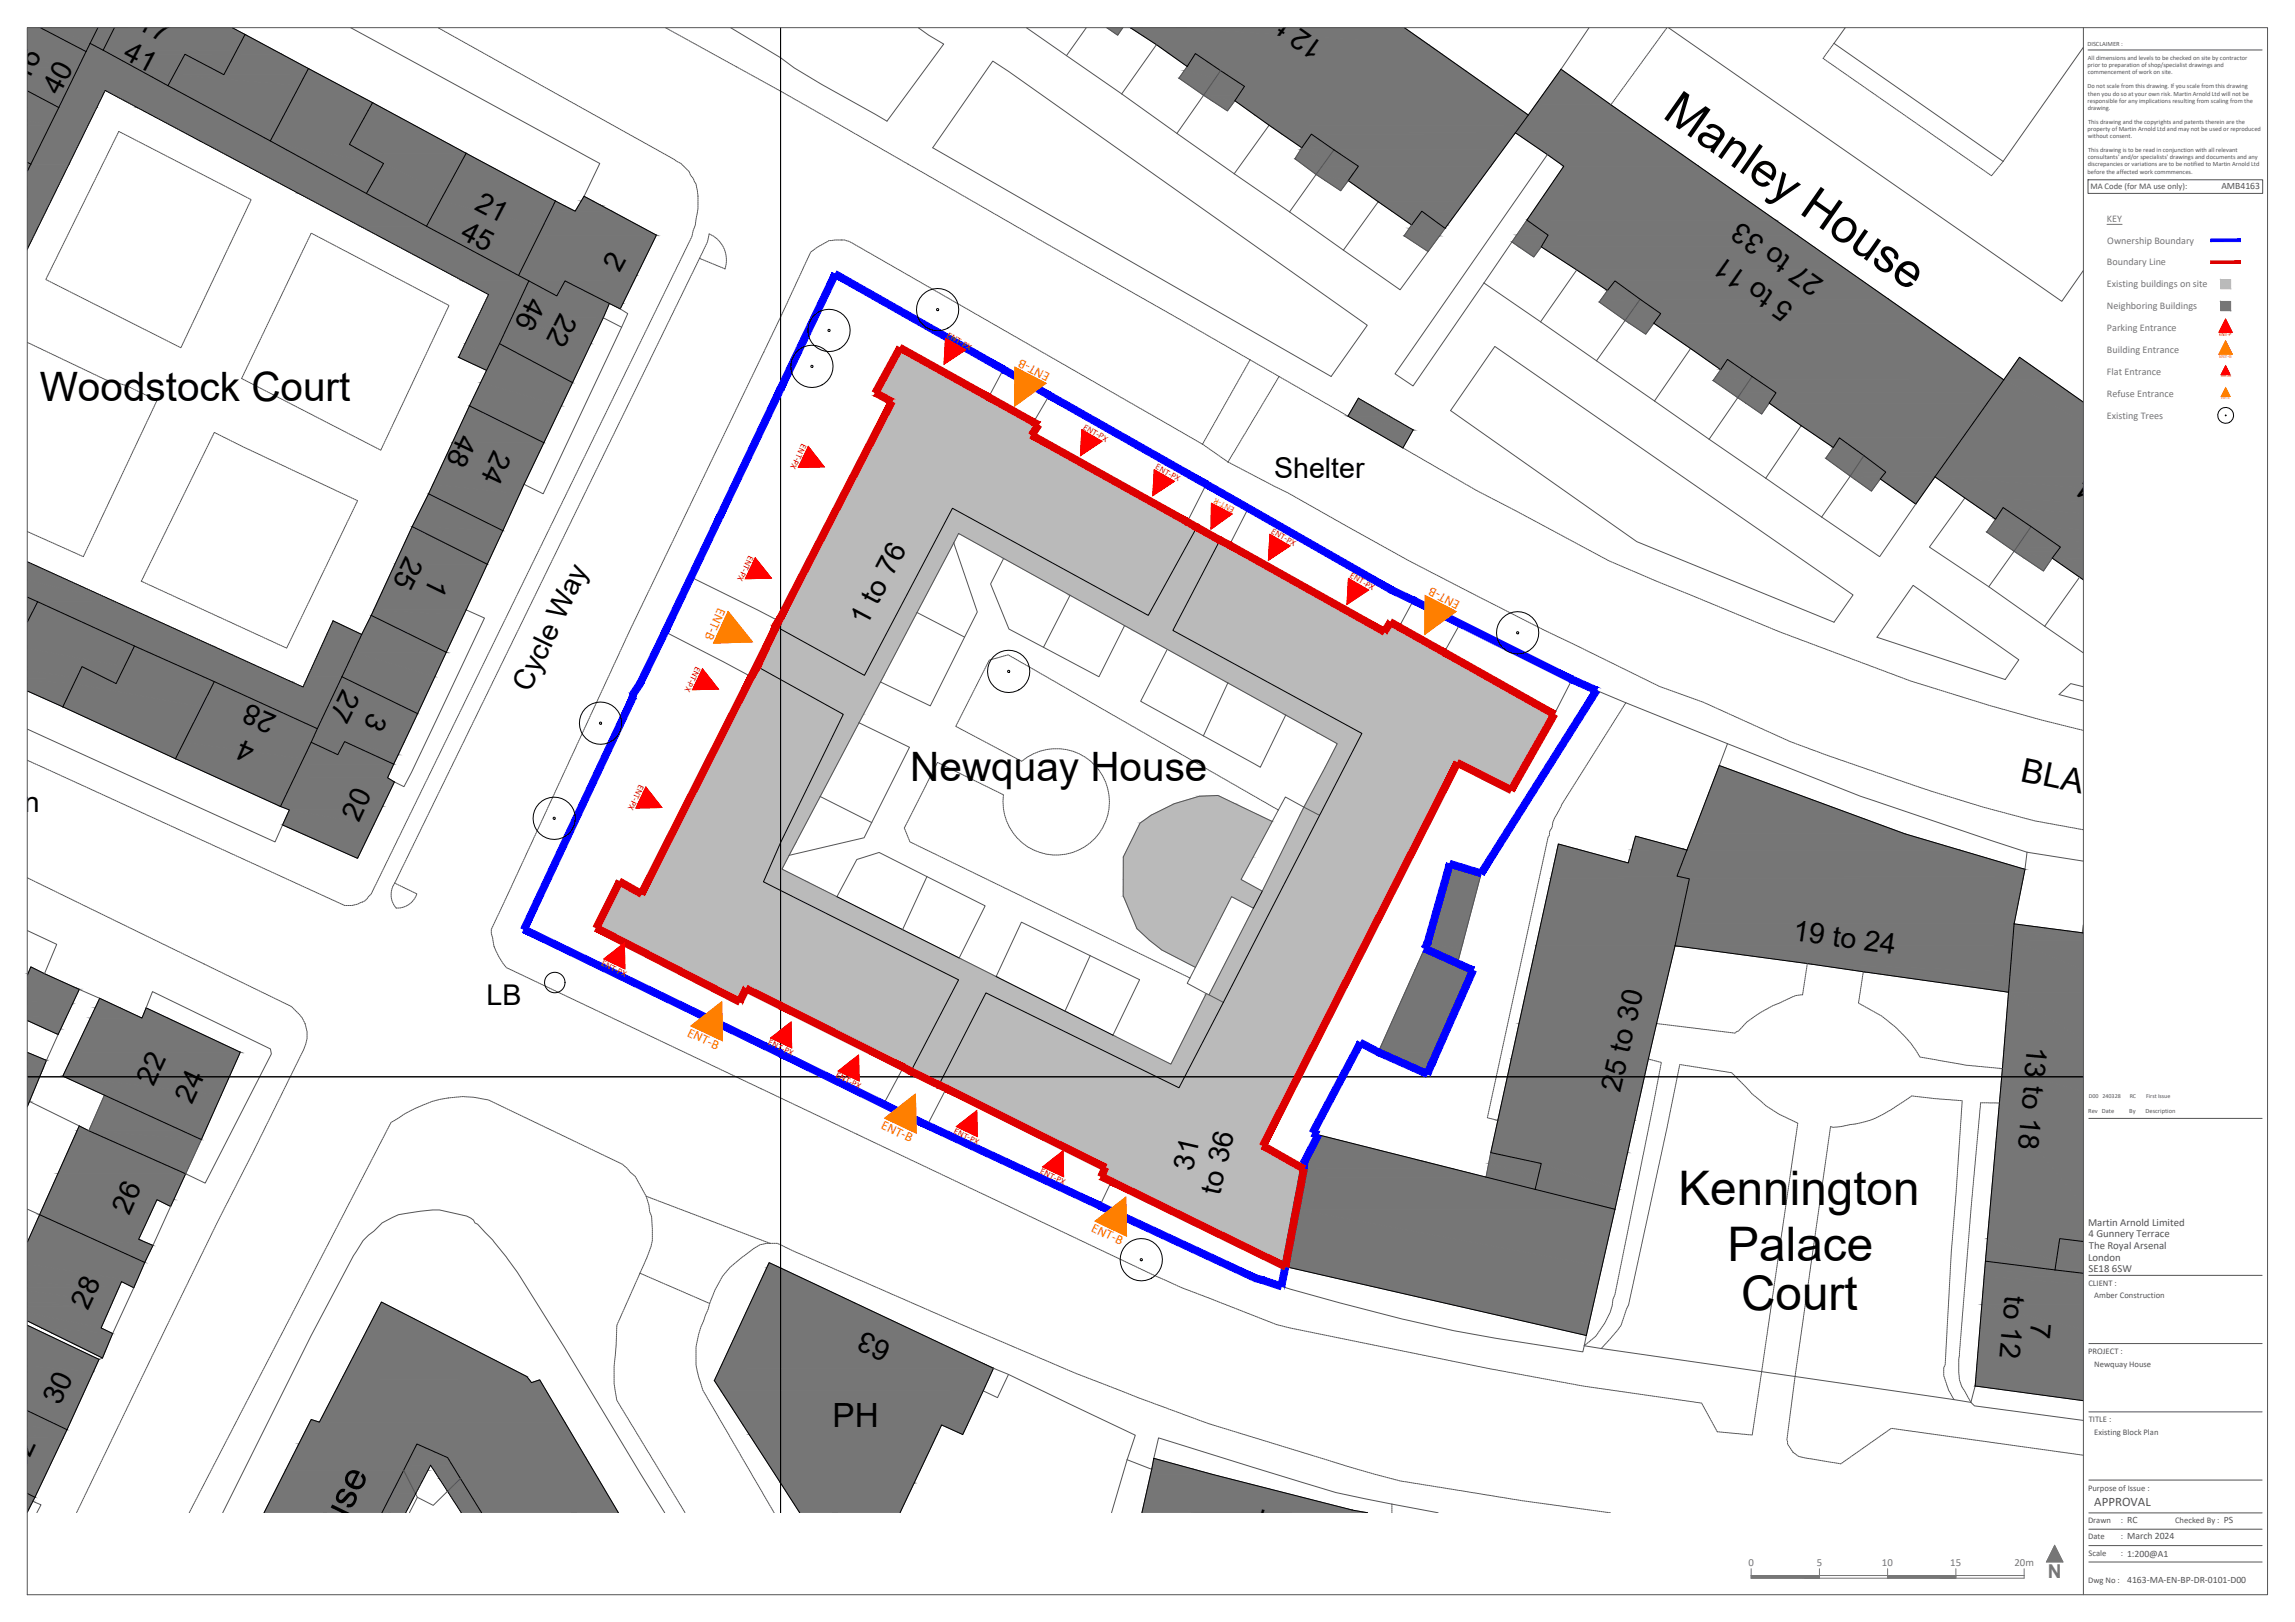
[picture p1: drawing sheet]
<svg xmlns="http://www.w3.org/2000/svg" width="841mm" height="594mm" viewBox="0 0 841 594" stroke-linecap="round" stroke-linejoin="round" font-family="sans-serif">
<defs><g id="words">
<g font-size="17.5">
<text x="608.8" y="42.8" transform="rotate(35 608.8 42.8)">Manley House</text>
<text x="615.1" y="441.3">Kennington</text>
<text x="633.1" y="461.8">Palace</text>
<text x="638.1" y="479.9">Court</text>
</g>
<g font-size="14.8">
<text x="14.6" y="147">Woodstock Court</text>
<text x="333.6" y="285.9">Newquay House</text>
</g>
<text font-size="14" x="110.4" y="591" transform="rotate(-64 110.4 591)">rd House</text>
<g font-size="12.2">
<text x="740.1" y="285.9" transform="rotate(12 740.1 285.9)">BLACK</text>
<text x="305.1" y="522.5">PH</text>
</g>
<g font-size="10.5">
<text x="493.7" y="4.3" transform="rotate(-145 493.7 4.3)">34</text>
<text x="49.7" y="10.4" transform="rotate(28 49.7 10.4)">17</text>
<text x="485.7" y="16.6" transform="rotate(-145 485.7 16.6)">12 to 1</text>
<text x="44.7" y="21.4" transform="rotate(28 44.7 21.4)">41</text>
<text x="10" y="30.5" transform="rotate(-62 10 30.5)">16</text>
<text x="21.7" y="35.3" transform="rotate(-62 21.7 35.3)">40</text>
<text x="173.5" y="76.6" transform="rotate(27 173.5 76.6)">21</text>
<text x="168.3" y="87.1" transform="rotate(27 168.3 87.1)">45</text>
<text x="227" y="99.8" transform="rotate(-62 227 99.8)">2</text>
<text x="668.7" y="102.8" transform="rotate(-145 668.7 102.8)">27 to 33</text>
<text x="193.6" y="108.5" transform="rotate(117 193.6 108.5)">46</text>
<text x="657.7" y="112.3" transform="rotate(-145 657.7 112.3)">5 to 11</text>
<text x="205.3" y="114.1" transform="rotate(117 205.3 114.1)">22</text>
<text x="168.3" y="158.5" transform="rotate(115 168.3 158.5)">48</text>
<text x="181" y="164.5" transform="rotate(115 181 164.5)">24</text>
<text x="466.9" y="175">Shelter</text>
<text x="798.2" y="180.9" transform="rotate(-145 798.2 180.9)">23 to 26</text>
<text x="785.7" y="189.7" transform="rotate(-145 785.7 189.7)">1 to 4</text>
<text x="148.8" y="203.2" transform="rotate(116 148.8 203.2)">25</text>
<text x="158" y="210.8" transform="rotate(116 158 210.8)">1</text>
<text x="317.5" y="229.5" transform="rotate(-62 317.5 229.5)">1 to 76</text>
<text x="125.6" y="252" transform="rotate(117 125.6 252)">27</text>
<text x="194.1" y="253.8" transform="rotate(-64 194.1 253.8)">Cycle Way</text>
<text x="101.7" y="262.1" transform="rotate(-156 101.7 262.1)">28</text>
<text x="135.7" y="260.2" transform="rotate(117 135.7 260.2)">3</text>
<text x="93.9" y="272.7" transform="rotate(-156 93.9 272.7)">4</text>
<text x=".5" y="297.4">ion</text>
<text x="131.5" y="301.3" transform="rotate(-65 131.5 301.3)">20</text>
<text x="656.8" y="344.3" transform="rotate(8 656.8 344.3)">19 to 24</text>
<text x="178.3" y="368.1">LB</text>
<text x="742.9" y="383" transform="rotate(95 742.9 383)">13 to 18</text>
<text x="56.3" y="398" transform="rotate(-65 56.3 398)">22</text>
<text x="593.7" y="400.2" transform="rotate(-77 593.7 400.2)">25 to 30</text>
<text x="70.3" y="404.6" transform="rotate(-65 70.3 404.6)">24</text>
<text x="437" y="429.1" transform="rotate(-77 437 429.1)">31</text>
<text x="447.1" y="437.9" transform="rotate(-77 447.1 437.9)">to 36</text>
<text x="47.3" y="445.3" transform="rotate(-66 47.3 445.3)">26</text>
<text x="734.7" y="474.2" transform="rotate(95 734.7 474.2)">to 12</text>
<text x="32.2" y="480" transform="rotate(-65 32.2 480)">28</text>
<text x="744.3" y="484.2" transform="rotate(95 744.3 484.2)">7</text>
<text x="327" y="492.2" transform="rotate(-155 327 492.2)">63</text>
<text x="22" y="515" transform="rotate(-65 22 515)">30</text>
<text x="8.5" y="539.3" transform="rotate(-65 8.5 539.3)">32</text>
<text x="471.9" y="555.3" transform="rotate(-165 471.9 555.3)">51</text>
</g>
<text font-size="7" fill="#767676" x="750.4" y="578">N</text>
<g font-size="5" fill="#ff7f00">
<text x="385.1" y="136.9" transform="rotate(-153 385.1 136.9)">ENT-B</text>
<text x="535.4" y="220.4" transform="rotate(-153 535.4 220.4)">ENT-B</text>
<text x="263.2" y="222.3" transform="rotate(115 263.2 222.3)">ENT-B</text>
<text x="251.5" y="379.3" transform="rotate(25 251.5 379.3)">ENT-B</text>
<text x="322.5" y="413.1" transform="rotate(25 322.5 413.1)">ENT-B</text>
<text x="399.6" y="450.8" transform="rotate(25 399.6 450.8)">ENT-B</text>
</g>
<text font-size="4.7" fill="#545454" x="767.5" y="551.6">APPROVAL</text>
<g font-size="3.9" fill="#545454">
<text x="765.2" y="448.9">Martin Arnold Limited</text>
<text x="765.4" y="453.1">4 Gunnery Terrace</text>
<text x="765.2" y="461.8">London</text>
<text x="765.5" y="457.4">The Royal Arsenal</text>
<text x="765.3" y="466">SE18 6SW</text>
</g>
<g font-size="3.9" fill="#767676">
<text x="640.7" y="573.5">0</text>
<text x="665.7" y="573.5">5</text>
<text x="689.7" y="573.5">10</text>
<text x="714.7" y="573.5">15</text>
<text x="738.2" y="573.5">20m</text>
</g>
<g font-size="3.7" fill="#767676">
<text x="772.1" y="81.2">KEY</text>
<text x="772.2" y="89.2">Ownership Boundary</text>
<text x="772.1" y="97.2">Boundary Line</text>
<text x="772.1" y="105.3">Existing buildings on site</text>
<text x="772.1" y="113.3">Neighboring Buildings</text>
<text x="772.1" y="121.3">Parking Entrance</text>
<text x="772.1" y="129.3">Building Entrance</text>
<text x="772.1" y="137.4">Flat Entrance</text>
<text x="772.1" y="145.4">Refuse Entrance</text>
<text x="772.1" y="153.3">Existing Trees</text>
</g>
<g font-size="3.5" fill="#545454">
<text x="814" y="69.1">AMB4163</text>
<text x="779.5" y="579.9">4163-MA-EN-BP-DR-0101-D00</text>
</g>
<g font-size="3.3" fill="#f00">
<text x="346.8" y="123.5" transform="rotate(30 346.8 123.5)">ENT-PX</text>
<text x="396.7" y="156.9" transform="rotate(30 396.7 156.9)">ENT-PX</text>
<text x="293.8" y="162.4" transform="rotate(115 293.8 162.4)">ENT-PX</text>
<text x="423.2" y="171.6" transform="rotate(30 423.2 171.6)">ENT-PX</text>
<text x="465.6" y="195.3" transform="rotate(30 465.6 195.3)">ENT-PX</text>
<text x="274.4" y="203.2" transform="rotate(115 274.4 203.2)">ENT-PX</text>
<text x="494.5" y="211.4" transform="rotate(30 494.5 211.4)">ENT-PX</text>
<text x="255" y="243.8" transform="rotate(115 255 243.8)">ENT-PX</text>
<text x="234.3" y="287.2" transform="rotate(115 234.3 287.2)">ENT-PX</text>
<text x="220.2" y="353.6" transform="rotate(25 220.2 353.6)">ENT-PX</text>
<text x="281.3" y="382.5" transform="rotate(25 281.3 382.5)">ENT-PX</text>
<text x="306" y="394.6" transform="rotate(25 306 394.6)">ENT-PX</text>
<text x="349.3" y="415" transform="rotate(25 349.3 415)">ENT-PX</text>
<text x="381" y="429.7" transform="rotate(25 381 429.7)">ENT-PX</text>
</g>
<text font-size="3.3" fill="#ff7f00" x="452.7" y="185.9" transform="rotate(-152 452.7 185.9)">ENT-R</text>
<g font-size="3.2" fill="#545454">
<text x="766" y="69.1">MA Code (for MA use only):</text>
<text x="765.3" y="470.8">CLIENT :</text>
<text x="767.5" y="475.5">Amber Construction</text>
<text x="765.2" y="495.9">PROJECT :</text>
<text x="767.5" y="500.6">Newquay House</text>
<text x="765.4" y="520.8">TITLE :</text>
<text x="767.5" y="525.5">Existing Block Plan</text>
<text x="765.2" y="546">Purpose of Issue :</text>
<text x="765.2" y="557.8">Drawn</text>
<text x="777.2" y="557.8">: RC</text>
<text x="797.1" y="558">Checked By : PS</text>
<text x="765.2" y="563.9">Date</text>
<text x="777.2" y="563.9">: March 2024</text>
<text x="765.3" y="570">Scale</text>
<text x="777.2" y="569.9">: 1:200@A1</text>
<text x="765.2" y="579.8">Dwg No :</text>
</g>
<g font-size="2.4" fill="#545454">
<text x="765" y="16.8">DISCLAIMER :</text>
<text x="765.1" y="21.9">All dimensions and levels to be checked on site by contractor</text>
<text x="765" y="24.7">prior to preparation of shop/specialist drawings and</text>
<text x="765.1" y="27.2">commencement of work on site.</text>
<text x="765" y="32.4">Do not scale from this drawing. If you scale from this drawing</text>
<text x="765.1" y="35">then you do so at your own risk. Martin Arnold Ltd will not be</text>
<text x="765" y="37.6">responsible for any implications resulting from scaling from the</text>
<text x="765" y="40.2">drawing.</text>
<text x="765" y="47.9">property of Martin Arnold Ltd and may not be used or reproduced</text>
<text x="765.2" y="45.3">This drawing and the copyrights and patents therein are the</text>
<text x="765.1" y="50.5">without consent.</text>
<text x="765.1" y="58.3">consultants' and/or specialists' drawings and documents and any</text>
<text x="765.2" y="55.6">This drawing is to be read in conjunction with all relevant</text>
<text x="765" y="63.6">before the affected work commmences.</text>
<text x="765" y="60.9">discrepancies or variations are to be notified to Martin Arnold Ltd</text>
<text x="765.3" y="407.6">Rev Date</text>
<text x="780.3" y="407.6">By</text>
<text x="786.3" y="407.6">Description</text>
</g>
<g font-size="2.2" fill="#545454">
<text x="765.5" y="402.1">D00</text>
<text x="770.5" y="402.1">240328</text>
<text x="780.5" y="402.1">RC</text>
<text x="786.5" y="402.1">First Issue</text>
</g>
<text font-size="1.9" fill="#f00" x="813.2" y="123.2">ENT-P</text>
<text font-size="1.9" fill="#ff7f00" x="813.2" y="131.2">ENT-B</text>
<text font-size="1.3" fill="#f00" x="814" y="138.2">ENT-PX</text>
<text font-size="1.3" fill="#ff7f00" x="814" y="146.2">ENT-R</text>
</g></defs>
<!-- layer: 4163-MA-E-SU-M2|A-E-H_BLDG -->
<g fill="#767676" stroke="#767676" stroke-width=".37">
<path d="M497.8 145.9l11.3 6.5h-15.1z"/>
<path d="M494 152.4h15.1l8.8 5.1z"/>
<path d="M591.8 102.9l4.8 3.5h-7.5z"/>
<path d="M586.8 109.6h14.2l-.6 1z"/>
<path d="M438.1 19.6l7 4.8h-10z"/>
<path d="M434 25.9h13.3l-1.9 2.7z"/>
<path d="M727.6 461.9l25.5 3.2h-25.8z"/>
<path d="M727.1 467.4h36.3v3z"/>
<path d="M723.8 507.6h39.6v5.4z"/>
<path d="M726.3 477.9h37.1v8.9z"/>
<path d="M522.1 347.4l12 5.5h-14.5z"/>
<path d="M505.1 385.4h21.4l-1.9 4.5z"/>
<path d="M633.1 131.6l5.4 3.8h-7.9z"/>
<path d="M628.9 137.9h13.2l-1 1.5z"/>
<path d="M683 166.9l8 6h-11.9z"/>
<path d="M678.1 174.4h11.8l-.8 1z"/>
<path d="M744.3 192.9l10.8 7.5h-16z"/>
<path d="M738.1 201.9h15.9l-1.9 2.5z"/>
<path d="M422.8 534.1l14.7 4.1h-15.4z"/>
<path d="M38.3 401.1l28.4 13.1h-34.1z"/>
<path d="M32.6 414.2h34.1l7.1 3.2z"/>
<path d="M10 549.8l2 .1z"/>
<path d="M10 550.4h1.8z"/>
<path d="M10 550.4h1.8l-1.8 3.4z"/>
<path d="M642.1 137.9l8.7 6h-12.8z"/>
<path d="M636.8 145.6h12.8l-1.3 2z"/>
<path d="M521 77.4l6.9 5h-10.6z"/>
<path d="M516.5 83.6h13l-1.9 2.8z"/>
<path d="M67.8 19.9h18.2l-4 7.5z"/>
<path d="M40.5 19.9h27.3l-4.1 7.5z"/>
<path d="M10 59.5l1.3 .6h-1.3z"/>
<path d="M10 61.9h.4z"/>
<path d="M10 61.9h.4l-.4 .8z"/>
<path d="M113 25.1l23.5 12.5h-30.1z"/>
<path d="M101.3 52.9h26.8l12.4 7z"/>
<path d="M172 148.6l27.3 13.6h-33.5z"/>
<path d="M158.7 177.4h33.3l-1.5 3.5z"/>
<path d="M33 15.9h6l-1.2 2.5z"/>
<path d="M40.4 10.2h1.5l-2.9 5.7z"/>
<path d="M488.8 54.9l9 6h-13.3z"/>
<path d="M482.3 63.9h13.4l-1.6 2.2z"/>
<path d="M152.8 528.9l11.2 5h-13.8z"/>
<path d="M11.3 354.1l5 2.5h-6.1z"/>
<path d="M10.2 356.6h6.1l11.6 5.3z"/>
<path d="M10 362.3l19 .1z"/>
<path d="M10 366.8l16.6 .7h-16.6z"/>
<path d="M10 367.7h16.5z"/>
<path d="M10 372.3l14.1 .6h-14.1z"/>
<path d="M16.8 376.9h5.5l-1 2z"/>
<path d="M10 390.7l6 .2h-6z"/>
<path d="M10 403.2l.8 .2z"/>
<path d="M10 404.4h.4z"/>
<path d="M10 404.4h.4l-.4 .9z"/>
<path d="M193.8 102.9l10.2 5.5h-12.8z"/>
<path d="M207.1 102.9l10.8 5.5h-13.9z"/>
<path d="M187.5 116.4h33.6l-4.6 9.5z"/>
<path d="M447.3 25.9l8.8 5.7h-12.8z"/>
<path d="M441.1 34.9h12.8l-1.4 2z"/>
<path d="M734.1 185.9l6.2 4.2h-9z"/>
<path d="M729.4 192.9h14.9l-1.4 2z"/>
<path d="M531.3 316.4l11.5 3.5h-12.5z"/>
<path d="M523.1 345.6h12.9l-.5 1.8z"/>
<path d="M483.1 415.6l38.7 9.8h-43.7z"/>
<path d="M475 442.9h116.8l-4.8 21z"/>
<path d="M738.1 338.4l25 3.2h-25.3z"/>
<path d="M737.6 344.4h25.8v10.9z"/>
<path d="M736 363.4h27.4v17.6z"/>
<path d="M733.8 391.4h29.6v8.4z"/>
<path d="M754.8 453.7h8.6v1z"/>
<path d="M732.7 404h30.7v37.6z"/>
<path d="M728.3 453.7h26.5l-1.2 8.2z"/>
<path d="M630 280.4l68.1 25h-77.6z"/>
<path d="M662.3 352.9h74.6l-.2 3z"/>
<path d="M599.4 306.3l10.6 2.8h-11.4z"/>
<path d="M571.1 309.1l7.2 2h-7.6z"/>
<path d="M564.8 426.1h30.7l-2.1 9.5z"/>
<path d="M559.6 80.6l7.7 5.5h-11.5z"/>
<path d="M554.1 88.6h11.7l-1 1.8z"/>
<path d="M25.8 15.9h7.2l-1.5 3z"/>
<path d="M18.4 10.2h17.5l-2.9 5.7z"/>
<path d="M281.9 462.5l4.1 1.9h-5.1z"/>
<path d="M345.1 521.9h9.4l-1.7 3.5z"/>
<path d="M10 522.4l14.6 1.2h-14.6z"/>
<path d="M10 525.8l13.2 .6h-13.2z"/>
<path d="M546.3 422.2l18.5 3.9h-19.3z"/>
<path d="M545.5 426.1h19.3l-1.2 5z"/>
<path d="M136.5 37.6l28.3 15.3h-36.7z"/>
<path d="M140.5 59.9h28.2l-5.9 11z"/>
<path d="M157.1 180.9l24.2 12h-30.3z"/>
<path d="M151 192.9h30.3l3 1.5z"/>
<path d="M78.5 249.7l37.8 17.2h-46.5z"/>
<path d="M67.3 271.9h46.7l-2.8 6z"/>
<path d="M126.3 271.6l.5 .3h-.6z"/>
<path d="M114 271.9l9.8 4.5h-11.9z"/>
<path d="M106 296.6h33.6l-2.7 5.5z"/>
<path d="M151 192.9l27.6 13.7h-33.9z"/>
<path d="M136.9 223.4h33.9l-1 2z"/>
<path d="M10 21.4l18.6 3.5h-18.6z"/>
<path d="M170.8 56.1l32.7 17.5h-42.2z"/>
<path d="M161.3 73.6h42.2l-4.5 9.3z"/>
<path d="M10 224.7l1.5 .2h-1.5z"/>
<path d="M10 224.9h1.5l-1.5 2.9z"/>
<path d="M10 33.3l11.5 6.1h-11.5z"/>
<path d="M10 44.1l8.3 1.8h-8.3z"/>
<path d="M29 412.4l3.6 1.8h-4.4z"/>
<path d="M57.5 439.4h6.2l-1.2 2.5z"/>
<path d="M34.3 453.9h16.5l5.2 2.3z"/>
<path d="M405.6 10.2h5.8l-1.8 2.7z"/>
<path d="M601 109.6l7.6 5.3h-11.3z"/>
<path d="M595.5 117.4h11.3l-.8 1z"/>
<path d="M431.2 10.2h83.5l8.8 6.2z"/>
<path d="M428.4 19.6h9.7l-3 4.8z"/>
<path d="M469.8 49.1h10.8l-3.5 5z"/>
<path d="M510.1 77.4h10.9l-3.7 5z"/>
<path d="M521 77.4h13.2l-3.7 5z"/>
<path d="M183 125.9l18.3 9.8h-23z"/>
<path d="M176.1 140.1h33.7l-4.1 8.5z"/>
<path d="M33 15.9l4.8 2.5h-6z"/>
<path d="M170.4 125.9h12.6l-2.4 5z"/>
<path d="M10 205.8l32.2 14.6-32.2-8z"/>
<path d="M122 227.4l10.5 5h-12.7z"/>
<path d="M82.9 251.6h40.6l-7.2 15.3z"/>
<path d="M572.1 25.4l18.2 13h-27.6z"/>
<path d="M583.8 102.9h8l-2.7 3.5z"/>
<path d="M625.2 131.6h7.9l-2.5 3.8z"/>
<path d="M666.7 160.4h7.4l-2.3 3.5z"/>
<path d="M689.7 174.6h19.4l-.6 .8z"/>
<path d="M214 71.9l3.3 1.7h-4.3z"/>
<path d="M203.5 73.6l3.2 1.7h-4z"/>
<path d="M193.8 102.9h13.3l-3.1 5.5z"/>
<path d="M207.1 102.9h25.2l-4 8.2z"/>
<path d="M740.1 130.9l11.7 8.2h-17.5z"/>
<path d="M709.1 174.6h54.3v4.1z"/>
<path d="M725.2 185.9h8.9l-2.8 4.2z"/>
<path d="M720 182.4h43.4v1.5z"/>
<path d="M734.1 185.9h29.3v2.2z"/>
<path d="M744.3 192.9h19.1v1z"/>
<path d="M751.5 197.9h11.9v.4z"/>
<path d="M755.1 200.4h8.3v.4z"/>
<path d="M752.1 204.4h11.3v1.1z"/>
<path d="M674.1 160.4l4.8 3.5h-7.1z"/>
<path d="M669.8 166.9h13.2l-.6 1z"/>
<path d="M49.3 236.6l16.9 7.6h-20.6z"/>
<path d="M30.1 244.2l10.9 5.5h-13.6z"/>
<path d="M27.1 250.4h51l-4.2 8.5z"/>
<path d="M136.1 225.4l14.2 7h-17.8z"/>
<path d="M129.5 238.9h34l-4.2 9z"/>
<path d="M44.5 469.4h5.5l-1 2.2z"/>
<path d="M10 462.9l40 6.5h-40z"/>
<path d="M10 469.7l33.6 1.9h-33.6z"/>
<path d="M10 472.7l31.1 4.5h-31.1z"/>
<path d="M10 477.5l30.5 1.1h-30.5z"/>
<path d="M15.2 486.4h21.8l4.3 2z"/>
<path d="M480.6 49.1l7.1 5h-10.6z"/>
<path d="M476.6 54.9h12.2l-2.3 3.2z"/>
<path d="M89.8 12.6l13.5 7.3h-17.3z"/>
<path d="M67.8 19.9l10 5.2h-12.9z"/>
<path d="M63.7 27.4h48.1l-2.1 4z"/>
<path d="M139.8 476.9l53.2 27.3h-67.3z"/>
<path d="M194.8 506.4l3-1 .6 1z"/>
<path d="M114 519.9l3.1 1h-3.6z"/>
<path d="M753.1 465.1h10.3v1.3z"/>
<path d="M754.5 455.9h8.9v4.7z"/>
<path d="M10 485.4l26.3 12.5h-26.3z"/>
<path d="M10 500.3l24.2 2.1h-24.2z"/>
<path d="M10 237.5l35.6 6.7h-35.6z"/>
<path d="M30.1 244.2h15.5l-2.1 4.2z"/>
<path d="M10 245.5l18 2.9h-18z"/>
<path d="M10 249.1l17.1 1.3h-17.1z"/>
<path d="M125.3 247.9l27.7 13.5h-34.1z"/>
<path d="M114 271.9h12.2l-2.4 4.5z"/>
<path d="M126.8 271.9h21.3l-2.1 4.5z"/>
<path d="M36.5 365.6l7.5 3.6h-9.1z"/>
<path d="M53.6 369.2l7.9 3.7h-9.5z"/>
<path d="M23 394.1h61.2l-3.2 7z"/>
<path d="M494 152.4l8.7 5.1h15.2zM502.7 157.5h15.2l-3.8 6.6z"/>
<path d="M589.1 106.4l11.9 3.2-4.4-3.2zM589.1 106.4l11.9 3.2h-14.2z"/>
<path d="M586.8 109.6l-.7 1h14.3zM586.1 110.6h14.3l-4.9 6.8z"/>
<path d="M435.1 24.4l12.2 1.5-2.2-1.5zM435.1 24.4l12.2 1.5h-13.3z"/>
<path d="M434 25.9l-1.9 2.7h13.3zM432.1 28.6h13.3l-4.3 6.3z"/>
<path d="M727.1 467.4h36.3v-.4zM727.3 465.1l36.1 1.9-36.3 .4z"/>
<path d="M753.1 465.1l10.3 1.9v-.6zM727.3 465.1h25.8l10.3 1.9z"/>
<path d="M726.3 477.9h37.1v-7.5zM727.1 467.4l36.3 3-37.1 7.5z"/>
<path d="M723.8 507.6h39.6v-20.8zM726.3 477.9l37.1 8.9-39.6 20.8z"/>
<path d="M519.6 352.9l20.2 2.5-5.7-2.5zM519.6 352.9l20.2 2.5h-21.3z"/>
<path d="M518.5 355.4l8 30 13.3-30zM518.5 355.4l8 30h-21.4z"/>
<path d="M505.1 385.4l10.1 4.5h9.4zM515.2 389.9h9.4l-1.5 3.5z"/>
<path d="M630.6 135.4l11.5 2.5-3.6-2.5zM630.6 135.4l11.5 2.5h-13.2z"/>
<path d="M628.9 137.9l-1.1 1.5h13.3zM627.8 139.4h13.3l-4.3 6.2z"/>
<path d="M679.1 172.9l10.8 1.5 1.1-1.5zM679.1 172.9l10.8 1.5h-11.8z"/>
<path d="M678.1 174.4l1.4 1h9.6zM679.5 175.4h9.6l-3.3 4.5z"/>
<path d="M739.1 200.4l14.9 1.5 1.1-1.5zM739.1 200.4l14.9 1.5h-15.9z"/>
<path d="M738.1 201.9l3.7 2.5h10.3zM741.8 204.4h10.3l-3.3 4.7z"/>
<path d="M422.1 538.2l22.7 1.9-7.3-1.9zM422.1 538.2l22.7 1.9h-23.2z"/>
<path d="M421.6 540.1l74.2 13-51-13zM421.6 540.1l74.2 13h-77.1z"/>
<path d="M418.7 553.1l34.5 1h-34.7zM418.7 553.1l34.5 1 42.6-1zM453.2 554.1l42.6-1 5.4 1z"/>
<path d="M32.6 414.2l7.3 3.2h33.9zM39.9 417.4h33.9l-5.8 12.5z"/>
<path d="M10 548l2.8 .4h-2.8zM10 547v1l2.8 .4z"/>
<path d="M10 549.8l2 .1 .8-1.5zM10 548.4h2.8l-2.8 1.4z"/>
<path d="M10 550.4h1.8l.2-.5zM10 549.9h2l-2 .5z"/>
<path d="M638 143.9l11.6 1.7 1.2-1.7zM638 143.9l11.6 1.7h-12.8z"/>
<path d="M636.8 145.6l2.9 2h8.6zM639.7 147.6h8.6l-2.7 4.1z"/>
<path d="M517.3 82.4l12.2 1.2-1.6-1.2zM517.3 82.4l12.2 1.2h-13z"/>
<path d="M516.5 83.6l-1.9 2.8h13zM514.6 86.4h13l-4.3 5.7z"/>
<path d="M41.9 10.2l-1.2 2.4h49.1zM41.9 10.2h43.3l4.6 2.4z"/>
<path d="M40.7 12.6l46.1 5.8 3-5.8zM40.7 12.6l46.1 5.8h-49z"/>
<path d="M37.8 18.4l48.2 1.5 .8-1.5zM37.8 18.4l48.2 1.5h-45.5z"/>
<path d="M40.5 19.9l13.7 7.5h9.5zM54.2 27.4h9.5l-2.1 4z"/>
<path d="M11.3 60.1l-1.3 1.8h.4zM10 60.1h1.3l-1.3 1.8z"/>
<path d="M106.4 37.6l22.3 14 7.8-14zM106.4 37.6l22.3 14h-29.6z"/>
<path d="M99.1 51.6l29 1.3 .6-1.3zM99.1 51.6l29 1.3h-26.8z"/>
<path d="M101.3 52.9l12.8 7h26.4zM114.1 59.9h26.4l-6.2 11z"/>
<path d="M165.8 162.2l26.2 15.2 7.3-15.2zM165.8 162.2l26.2 15.2h-33.3z"/>
<path d="M158.7 177.4l-1.6 3.5h33.4zM157.1 180.9h33.4l-6.2 13.5z"/>
<path d="M35.9 10.2l-2.9 5.7h6zM35.9 10.2h4.5l-1.4 5.7z"/>
<path d="M484.5 60.9l11.2 3 2.1-3zM484.5 60.9l11.2 3h-13.4z"/>
<path d="M482.3 63.9l3.4 2.2h8.4zM485.7 66.1h8.4l-2.8 3.8z"/>
<path d="M150.2 533.9l15.5 2.7-1.7-2.7zM150.2 533.9l15.5 2.7h-16.9z"/>
<path d="M148.8 536.6l8 1.9 1-1.9zM148.8 536.6l8 1.9h-8.9z"/>
<path d="M157.8 536.6l10.9 4.9-3-4.9zM157.8 536.6l10.9 4.9h-7.7z"/>
<path d="M161 541.5l10.6 4.7-2.9-4.7zM161 541.5l10.6 4.7h-7.6z"/>
<path d="M147.9 538.5l4.4 8.6 4.5-8.6zM147.9 538.5l4.4 8.6h-8.8z"/>
<path d="M164 546.2l12.1 7.9h-7zM164 546.2l12.1 7.9-4.5-7.9zM171.6 546.2l4.9 7.9h-.4z"/>
<path d="M143.5 547.1l-.8 7h-2.7zM143.5 547.1l-.8 7 9.6-7zM142.7 554.1l9.6-7-3.6 7z"/>
<path d="M10 357.2v4.7h17.9zM10.2 356.6l17.7 5.3-17.9-4.7z"/>
<path d="M10 362.3l19 .1-1.1-.5zM10 361.9h17.9l-17.9 .4z"/>
<path d="M10 366.8l16.6 .7 2.4-5.1zM10 362.4h19l-19 4.4z"/>
<path d="M10 367.7h16.5l.1-.2zM10 367.5h16.6z"/>
<path d="M10 372.3l14.1 .6 2.4-5.2zM10 367.7h16.5l-16.5 4.6z"/>
<path d="M10 373.8l6.8 3.1h5.5zM10 373.4l12.3 3.5-12.3-3.1z"/>
<path d="M10 373.4l12.3 3.5 1.8-4zM10 372.9h14.1l-14.1 .5z"/>
<path d="M10 387.9l7 .5h-7zM10 385.5v2.4l7 .5z"/>
<path d="M10 390.7l6 .2 1-2.5zM10 388.4h7l-7 2.3z"/>
<path d="M16 390.9l-6 12.3 .8 .2zM10 390.9h6l-6 12.3z"/>
<path d="M10.8 403.4l-.8 1h.4zM10 403.4h.8l-.8 1z"/>
<path d="M191.2 108.4l32.1 2.7-5.4-2.7zM191.2 108.4l32.1 2.7h-33.4z"/>
<path d="M189.9 111.1l31.2 5.3 2.2-5.3zM189.9 111.1l31.2 5.3h-33.6z"/>
<path d="M187.5 116.4l-4.5 9.5h33.5zM183 125.9h33.5l-6.7 14.2z"/>
<path d="M443.3 31.6l10.6 3.3 2.2-3.3zM443.3 31.6l10.6 3.3h-12.8z"/>
<path d="M441.1 34.9l3 2h8.4zM444.1 36.9h8.4l-2.7 3.7z"/>
<path d="M731.3 190.1l13 2.8-4-2.8zM731.3 190.1l13 2.8h-14.9z"/>
<path d="M729.4 192.9l-1.4 2h14.9zM728 194.9h14.9l-4.8 7z"/>
<path d="M530.3 319.9l5.7 25.7 6.8-25.7zM530.3 319.9l5.7 25.7h-12.9z"/>
<path d="M523.1 345.6l-1 1.8h13.4zM522.1 347.4h13.4l-1.4 5.5z"/>
<path d="M478.1 425.4l54.5 2.7-10.8-2.7zM478.1 425.4l54.5 2.7h-54.8z"/>
<path d="M477.8 428.1l66.8 3-12-3zM477.8 428.1l66.8 3h-67.4z"/>
<path d="M477.2 431.1l85.4 4.5-18-4.5zM477.2 431.1l85.4 4.5h-86.2z"/>
<path d="M476.4 435.6l115.4 7.3-29.2-7.3zM476.4 435.6l115.4 7.3h-116.8z"/>
<path d="M475 442.9l-4 21h116zM471 463.9h116l-5.7 25.2z"/>
<path d="M737.6 344.4h25.8v-1.2zM737.8 341.6l25.6 1.6-25.8 1.2z"/>
<path d="M763.1 341.6l.3 1.6v-1.5zM737.8 341.6h25.3l.3 1.6z"/>
<path d="M736 363.4h27.4v-8.1zM737.6 344.4l25.8 10.9-27.4 8.1z"/>
<path d="M733.8 391.4h29.6v-10.4zM736 363.4l27.4 17.6-29.6 10.4z"/>
<path d="M732.7 404h30.7v-4.2zM733.8 391.4l29.6 8.4-30.7 4.2z"/>
<path d="M728.3 453.7h35.1v-12.1zM732.7 404l30.7 37.6-35.1 12.1z"/>
<path d="M728.3 453.7l-.7 8.2h26zM727.6 461.9h26l-.5 3.2z"/>
<path d="M620.5 305.4l97.8 6-20.2-6zM620.5 305.4l97.8 6h-100.1z"/>
<path d="M618.2 311.4l123.9 7-23.8-7zM618.2 311.4l123.9 7h-126.6z"/>
<path d="M615.5 318.4l126.1 2.5 .5-2.5zM615.5 318.4l126.1 2.5h-127z"/>
<path d="M614.6 320.9l126.8 1 .2-1zM614.6 320.9l126.8 1h-122.3z"/>
<path d="M619.1 321.9l119 16.5 3.3-16.5zM619.1 321.9l119 16.5h-122.6z"/>
<path d="M615.5 338.4l121.9 8 .7-8zM615.5 338.4l121.9 8h-123.6z"/>
<path d="M613.8 346.4l123.1 6.5 .5-6.5zM613.8 346.4l123.1 6.5h-74.6z"/>
<path d="M662.3 352.9l20.5 3h53.9zM682.8 355.9h53.9l-.7 7.5z"/>
<path d="M598.6 309.1l18.6 2-7.2-2zM598.6 309.1l18.6 2h-19.2z"/>
<path d="M598 311.1l20.2 .3-1-.3zM598 311.1l20.2 .3h-20.2z"/>
<path d="M598 311.4l18.4 4.7 1.8-4.7zM598 311.4l18.4 4.7h-19.7z"/>
<path d="M570.7 311.1l26 5-18.4-5zM570.7 311.1l26 5h-27.1z"/>
<path d="M569.6 316.1l45 4.8 1.8-4.8zM569.6 316.1l45 4.8h-46.1z"/>
<path d="M568.5 320.9l50.6 1-4.5-1zM568.5 320.9l50.6 1h-50.8z"/>
<path d="M568.3 321.9l45.5 24.5 5.3-24.5zM568.3 321.9l45.5 24.5h-50.9z"/>
<path d="M562.9 346.4l44.2 28.5 6.7-28.5zM562.9 346.4l44.2 28.5h-50.5z"/>
<path d="M556.6 374.9l47.5 13 3-13zM556.6 374.9l47.5 13h-50.3z"/>
<path d="M553.8 387.9l45.3 22.5 5-22.5zM553.8 387.9l45.3 22.5h-50.2z"/>
<path d="M548.9 410.4l47.5 11.8 2.7-11.8zM548.9 410.4l47.5 11.8h-50.1z"/>
<path d="M546.3 422.2l49.2 3.9 .9-3.9zM546.3 422.2l49.2 3.9h-30.7z"/>
<path d="M564.8 426.1l-2.2 9.5h30.8zM562.6 435.6h30.8l-1.6 7.3z"/>
<path d="M555.8 86.1l10 2.5 1.5-2.5zM555.8 86.1l10 2.5h-11.7z"/>
<path d="M554.1 88.6l2.5 1.8h8.2zM556.6 90.4h8.2l-2.7 3.7z"/>
<path d="M14.9 10.2l10.9 5.7h7.2zM14.9 10.2h3.5l14.6 5.7z"/>
<path d="M280.9 464.4l83.2 36.8-78.1-36.8zM280.9 464.4l83.2 36.8h-100.2z"/>
<path d="M263.9 501.2l98.1 4.4 2.1-4.4zM263.9 501.2l98.1 4.4h-100.2z"/>
<path d="M261.8 505.6l98.5 3.8 1.7-3.8zM261.8 505.6l98.5 3.8h-96.1z"/>
<path d="M264.2 509.4l90.3 12.5 5.8-12.5zM264.2 509.4l90.3 12.5h-82.2z"/>
<path d="M272.3 521.9l71.1 3.5 1.7-3.5zM272.3 521.9l71.1 3.5h-68.8z"/>
<path d="M274.6 525.4l60.4 17.8 8.4-17.8zM274.6 525.4l60.4 17.8h-49z"/>
<path d="M286 543.2l19.8 10.9h-12.7zM286 543.2l19.8 10.9 29.2-10.9zM305.8 554.1l29.2-10.9-5.2 10.9z"/>
<path d="M10 516.8l.6 .2zM10 516.7l.6 .3z"/>
<path d="M10.6 517l-.6 5.4 14.6 1.2zM10 517h.6l-.6 5.4z"/>
<path d="M23.2 526.4l-13.2 20.6 2.8 1.4zM10 526.4h13.2l-13.2 20.6z"/>
<path d="M10 525.8l13.2 .6 1.4-2.8zM10 523.6h14.6l-14.6 2.2z"/>
<path d="M545.5 426.1l-.9 5h19zM544.6 431.1h19l-1 4.5z"/>
<path d="M128.1 52.9l42.7 3.2-6-3.2zM128.1 52.9l42.7 3.2h-36.9z"/>
<path d="M133.9 56.1l34.8 3.8 2.1-3.8zM133.9 56.1l34.8 3.8h-28.2z"/>
<path d="M140.5 59.9l-6.2 11h28.5zM134.3 70.9h28.5l-6.5 12z"/>
<path d="M151 192.9l3.1 1.5h30.2zM154.1 194.4h30.2l-5.7 12.2z"/>
<path d="M69.8 266.9l44.2 5 2.3-5zM69.8 266.9l44.2 5h-46.7z"/>
<path d="M67.3 271.9l-3 6h46.9zM64.3 277.9h46.9l-8.4 17.5z"/>
<path d="M126.2 271.9l10.5 4.5-9.9-4.5zM126.2 271.9l10.5 4.5h-12.9z"/>
<path d="M111.9 276.4l32.4 3.5-7.6-3.5zM111.9 276.4l32.4 3.5h-34.1z"/>
<path d="M110.2 279.9l31.8 5 2.3-5zM110.2 279.9l31.8 5h-34.2z"/>
<path d="M107.8 284.9l36.7 1.5-2.5-1.5zM107.8 284.9l36.7 1.5h-37.4z"/>
<path d="M107.1 286.4l33.1 9 4.3-9zM107.1 286.4l33.1 9h-37.4z"/>
<path d="M102.8 295.4l36.8 1.2 .6-1.2zM102.8 295.4l36.8 1.2h-33.6z"/>
<path d="M106 296.6l-2.5 5.5h33.4zM103.5 302.1h33.4l-5.9 12.3z"/>
<path d="M144.7 206.6l26.1 16.8 7.8-16.8zM144.7 206.6l26.1 16.8h-33.9z"/>
<path d="M136.9 223.4l-.8 2h33.7zM136.1 225.4h33.7l-6.3 13.5z"/>
<path d="M10 10.2v8.7h21.5zM10 10.2h4.9l16.6 8.7z"/>
<path d="M10 33.3l11.5 6.1 7.1-14.5zM10 24.9h18.6l-18.6 8.4z"/>
<path d="M10 21.4l18.6 3.5 2.9-6zM10 18.9h21.5l-21.5 2.5z"/>
<path d="M161.3 73.6l-5 9.3h42.7zM156.3 82.9h42.7l-9 18z"/>
<path d="M10 220.2l3.8 .2h-3.8zM10 218.7v1.5l3.8 .2z"/>
<path d="M13.8 220.4l-3.8 4.3 1.5 .2zM10 220.4h3.8l-3.8 4.3z"/>
<path d="M18.3 45.9l-8.3 13.6 1.3 .6zM10 45.9h8.3l-8.3 13.6z"/>
<path d="M10 44.1l8.3 1.8 3.2-6.5zM10 39.4h11.5l-11.5 4.7z"/>
<path d="M28.2 414.2l39.8 15.7-35.4-15.7zM28.2 414.2l39.8 15.7h-46.8z"/>
<path d="M21.2 429.9l42.5 9.5 4.3-9.5zM21.2 429.9l42.5 9.5h-46.7z"/>
<path d="M17 439.4l38 5.5 2.5-5.5zM17 439.4l38 5.5h-40.5z"/>
<path d="M14.5 444.9l36.3 9 4.2-9zM14.5 444.9l36.3 9h-16.5z"/>
<path d="M34.3 453.9l5 2.3h16.7zM39.3 456.2h16.7l-3 6.2z"/>
<path d="M597.3 114.9l9.5 2.5 1.8-2.5zM597.3 114.9l9.5 2.5h-11.3z"/>
<path d="M595.5 117.4l1.6 1h8.9zM597.1 118.4h8.9l-2.9 4z"/>
<path d="M414.3 10.2l9.5 6.2h99.7zM414.3 10.2h16.9l92.3 6.2z"/>
<path d="M423.8 16.4l104.4 3.2-4.7-3.2zM423.8 16.4l104.4 3.2h-99.8z"/>
<path d="M438.1 19.6l98.9 6.3-8.8-6.3zM438.1 19.6l98.9 6.3h-89.7z"/>
<path d="M447.3 25.9l97.9 5.7-8.2-5.7zM447.3 25.9l97.9 5.7h-89.1z"/>
<path d="M456.1 31.6l96.5 5.3-7.4-5.3zM456.1 31.6l96.5 5.3h-100.1z"/>
<path d="M452.5 36.9l107.6 5.2-7.5-5.2zM452.5 36.9l107.6 5.2h-100.2z"/>
<path d="M459.9 42.1l97.4 3.8 2.8-3.8zM459.9 42.1l97.4 3.8h-92.2z"/>
<path d="M465.1 45.9l90.2 2.7 2-2.7zM465.1 45.9l90.2 2.7h-86.2z"/>
<path d="M469.1 48.6l85.8 .5 .4-.5zM469.1 48.6l85.8 .5h-85.1z"/>
<path d="M480.6 49.1l70.1 5.8 4.2-5.8zM480.6 49.1l70.1 5.8h-61.9z"/>
<path d="M488.8 54.9l57.5 6 4.4-6zM488.8 54.9l57.5 6h-48.5z"/>
<path d="M497.8 60.9l44.6 5.2 3.9-5.2zM497.8 60.9l44.6 5.2h-48.3z"/>
<path d="M494.1 66.1l42.6 7.8 5.7-7.8zM494.1 66.1l42.6 7.8h-31.6z"/>
<path d="M505.1 73.9l29.1 3.5 2.5-3.5zM505.1 73.9l29.1 3.5h-24.1z"/>
<path d="M521 77.4l6.9 5h2.6zM527.9 82.4h2.6l-1 1.2z"/>
<path d="M178.3 135.7l31.5 4.4-8.5-4.4zM178.3 135.7l31.5 4.4h-33.7z"/>
<path d="M176.1 140.1l-4.1 8.5h33.7zM172 148.6h33.7l-6.4 13.6z"/>
<path d="M31.8 18.4l6.9 .5-.9-.5zM31.8 18.4l6.9 .5h-7.2z"/>
<path d="M31.5 18.9l30.1 12.5-22.9-12.5zM31.5 18.9l30.1 12.5h-36.2z"/>
<path d="M25.4 31.4l39.4 1.7-3.2-1.7zM25.4 31.4l39.4 1.7h-40.2z"/>
<path d="M38.5 33.1l37.9 6.3-11.6-6.3zM38.5 33.1l37.9 6.3h-26.1z"/>
<path d="M24.6 33.1l10.9 6.3 3-6.3zM24.6 33.1l10.9 6.3h-14z"/>
<path d="M50.3 39.4l48.8 12.2-22.7-12.2zM50.3 39.4l48.8 12.2h-25.8z"/>
<path d="M21.5 39.4l3.8 20.7 10.2-20.7zM21.5 39.4l3.8 20.7h-14z"/>
<path d="M73.3 51.6l61 19.3-35.2-19.3zM73.3 51.6l61 19.3h-24.8z"/>
<path d="M109.5 70.9l46.8 12-22-12zM109.5 70.9l46.8 12h-24.3z"/>
<path d="M11.3 60.1l-1.3 11.9v-9.3zM11.3 60.1l-1.3 11.9 15.3-11.9zM10 72l15.3-11.9-15.3 31.1z"/>
<path d="M132 82.9l58 18-33.7-18zM132 82.9l58 18h-24.1z"/>
<path d="M165.9 100.9l27.9 2-3.8-2zM165.9 100.9l27.9 2h-24.2z"/>
<path d="M169.6 102.9l21.9 5 2.3-5zM169.6 102.9l21.9 5h-12.5z"/>
<path d="M179 107.9l4 18 8.5-18zM179 107.9l4 18h-12.6z"/>
<path d="M170.4 125.9l-2.3 5h12.5zM168.1 130.9h12.5l-2.3 4.8z"/>
<path d="M10 218.7l3.8 1.7h28.4zM10 212.4l32.2 8-32.2-1.7z"/>
<path d="M13.8 220.4l64.2 16.2-35.8-16.2zM13.8 220.4l64.2 16.2h-28.7z"/>
<path d="M119.8 232.4l5.5 15.5 7.2-15.5zM119.8 232.4l5.5 15.5h-12.6z"/>
<path d="M112.7 247.9l11.8 1.8 .8-1.8zM112.7 247.9l11.8 1.8h-12.6z"/>
<path d="M49.3 236.6l57.3 13.1-28.6-13.1zM49.3 236.6l57.3 13.1h-28.1z"/>
<path d="M111.9 249.7l11.6 1.9 1-1.9zM111.9 249.7l11.6 1.9h-12.5z"/>
<path d="M78.5 249.7l32.5 1.9-4.4-1.9zM78.5 249.7l32.5 1.9h-28.1z"/>
<path d="M562.7 38.4l33 3.7-5.4-3.7zM562.7 38.4l33 3.7h-35.6z"/>
<path d="M560.1 42.1l44.8 6.5-9.2-6.5zM560.1 42.1l44.8 6.5h-49.6z"/>
<path d="M555.3 48.6l61.1 8-11.5-8zM555.3 48.6l61.1 8h-49.3z"/>
<path d="M567.1 56.6l55.4 4.3-6.1-4.3zM567.1 56.6l55.4 4.3h-49.4z"/>
<path d="M573.1 60.9l77.6 19.7-28.2-19.7zM573.1 60.9l77.6 19.7h-91.1z"/>
<path d="M559.6 80.6l99 5.5-7.9-5.5zM559.6 80.6l99 5.5h-91.3z"/>
<path d="M567.3 86.1l97.3 4.3-6-4.3zM567.3 86.1l97.3 4.3h-99.8z"/>
<path d="M564.8 90.4l112 8.5-12.2-8.5zM564.8 90.4l112 8.5h-99z"/>
<path d="M577.8 98.9l104.7 4-5.7-4zM577.8 98.9l104.7 4h-98.7z"/>
<path d="M591.8 102.9l100.3 6.7-9.6-6.7zM591.8 102.9l100.3 6.7h-91.1z"/>
<path d="M601 109.6l98.6 5.3-7.5-5.3zM601 109.6l98.6 5.3h-91z"/>
<path d="M608.6 114.9l96.1 3.5-5.1-3.5zM608.6 114.9l96.1 3.5h-98.7z"/>
<path d="M606 118.4l111.9 9.2-13.2-9.2zM606 118.4l111.9 9.2h-98.4z"/>
<path d="M619.5 127.6l104.1 4-5.7-4zM619.5 127.6l104.1 4h-98.4z"/>
<path d="M633.1 131.6l99.4 6.3-8.9-6.3zM633.1 131.6l99.4 6.3h-90.4z"/>
<path d="M642.1 137.9l92.2 1.2-1.8-1.2zM642.1 137.9l92.2 1.2h-90.4z"/>
<path d="M643.9 139.1l87 4.8 3.4-4.8zM643.9 139.1l87 4.8h-80.1z"/>
<path d="M650.8 143.9l77.5 3.7 2.6-3.7zM650.8 143.9l77.5 3.7h-80z"/>
<path d="M648.3 147.6l74.1 8.3 5.9-8.3zM648.3 147.6l74.1 8.3h-62.3z"/>
<path d="M660.1 155.9l59.1 4.5 3.2-4.5zM660.1 155.9l59.1 4.5h-52.5z"/>
<path d="M674.1 160.4l40.5 6.5 4.6-6.5zM674.1 160.4l40.5 6.5h-31.6z"/>
<path d="M683 166.9l27.3 6 4.3-6zM683 166.9l27.3 6h-19.3z"/>
<path d="M691 172.9l18.1 1.7 1.2-1.7zM691 172.9l18.1 1.7h-19.4z"/>
<path d="M689.7 174.6l-.6 .8h19.4zM689.1 175.4h19.4l-6.4 9.2z"/>
<path d="M213 73.6l7.4 1.7-3.1-1.7zM213 73.6l7.4 1.7h-8.4z"/>
<path d="M212 75.3l12.3 2.1-3.9-2.1zM212 75.3l12.3 2.1h-13.5z"/>
<path d="M202.7 75.3l8.1 2.1-4.1-2.1zM202.7 75.3l8.1 2.1h-9.1z"/>
<path d="M201.7 77.4l38.8 8.7-16.2-8.7zM201.7 77.4l38.8 8.7h-43.1z"/>
<path d="M197.4 86.1l35.9 14.8 7.2-14.8zM197.4 86.1l35.9 14.8h-43.3z"/>
<path d="M190 100.9l42.3 2 1-2zM190 100.9l42.3 2h-38.5z"/>
<path d="M207.1 102.9l16.2 8.2h5zM223.3 111.1h5l-1 2z"/>
<path d="M709.1 174.6h54.3v-20.3zM734.3 139.1l29.1 15.2-54.3 20.3z"/>
<path d="M751.8 139.1l11.6 15.2v-7zM734.3 139.1h17.5l11.6 15.2z"/>
<path d="M720 182.4h43.4v-3.7zM709.1 174.6l54.3 4.1-43.4 3.7z"/>
<path d="M725.2 185.9h38.2v-2zM720 182.4l43.4 1.5-38.2 2z"/>
<path d="M744.3 192.9h19.1v-4.8zM734.1 185.9l29.3 2.2-19.1 4.8z"/>
<path d="M751.5 197.9h11.9v-4zM744.3 192.9l19.1 1-11.9 4z"/>
<path d="M755.1 200.4h8.3v-2.1zM751.5 197.9l11.9 .4-8.3 2.1z"/>
<path d="M752.1 204.4h11.3v-3.6zM755.1 200.4l8.3 .4-11.3 3.6z"/>
<path d="M763.4 205.5l-1.3 5.9h1.3zM752.1 204.4l11.3 1.1-1.3 5.9z"/>
<path d="M762.1 211.4h1.3v1zM762.1 211.4h1.3z"/>
<path d="M671.8 163.9l11.2 3-4.1-3zM671.8 163.9l11.2 3h-13.2z"/>
<path d="M669.8 166.9l-.7 1h13.3zM669.1 167.9h13.3l-4.3 6.5z"/>
<path d="M45.6 244.2l32.9 5.5-12.3-5.5zM45.6 244.2l32.9 5.5h-35.6z"/>
<path d="M42.9 249.7l35.2 .7 .4-.7zM42.9 249.7l35.2 .7h-35.6z"/>
<path d="M27.4 249.7l15.1 .7-1.5-.7zM27.4 249.7l15.1 .7h-15.4z"/>
<path d="M27.1 250.4l-4.1 8.5h50.9zM23 258.9h50.9l-9.6 19z"/>
<path d="M132.5 232.4l31 6.5-13.2-6.5zM132.5 232.4l31 6.5h-34z"/>
<path d="M129.5 238.9l-4.2 9h34zM125.3 247.9h34l-6.3 13.5z"/>
<path d="M10 455v7.4h43zM14.5 444.9l38.5 17.5-43-7.4z"/>
<path d="M10 462.9l40 6.5 3-7zM10 462.4h43l-43 .5z"/>
<path d="M10 469.7l33.6 1.9 .9-2.2zM10 469.4h34.5l-34.5 .3z"/>
<path d="M10 472.7l31.1 4.5 2.5-5.6zM10 471.6h33.6l-33.6 1.1z"/>
<path d="M10 477.5l30.5 1.1 .6-1.4zM10 477.2h31.1l-31.1 .3z"/>
<path d="M10 483.8l5.2 2.6h21.8zM10 480.8l27 5.6-27-2.6z"/>
<path d="M10 480.8l27 5.6 3.5-7.8zM10 478.6h30.5l-30.5 2.2z"/>
<path d="M15.2 486.4l4.1 2h22zM19.3 488.4h22l-3.8 9z"/>
<path d="M477.1 54.1l11.7 .8-1.1-.8zM477.1 54.1l11.7 .8h-12.2z"/>
<path d="M476.6 54.9l-2 3.2h11.9zM474.6 58.1h11.9l-4.2 5.8z"/>
<path d="M86 19.9l27 5.2-9.7-5.2zM86 19.9l27 5.2h-29.8z"/>
<path d="M83.2 25.1l28.6 2.3 1.2-2.3zM83.2 25.1l28.6 2.3h-29.8z"/>
<path d="M64.9 25.1l17.1 2.3-4.2-2.3zM64.9 25.1l17.1 2.3h-18.3z"/>
<path d="M63.7 27.4l-2.1 4h48.1zM61.6 31.4h48.1l-10.6 20.2z"/>
<path d="M125.7 504.2l68.3 1.2-1-1.2zM125.7 504.2l68.3 1.2h-68.9z"/>
<path d="M125.1 505.4l69.7 1-.8-1zM125.1 505.4l69.7 1h-70.3z"/>
<path d="M124.5 506.4l82.5 14.5-8.6-14.5zM124.5 506.4l82.5 14.5h-89.9z"/>
<path d="M113.5 520.9l98.2 8-4.7-8zM113.5 520.9l98.2 8h-102.2z"/>
<path d="M152.8 528.9l61.9 5-3-5zM152.8 528.9l61.9 5h-50.7z"/>
<path d="M109.5 528.9l38.4 9.6 4.9-9.6zM109.5 528.9l38.4 9.6h-43.3z"/>
<path d="M164 533.9l55.2 7.6-4.5-7.6zM164 533.9l55.2 7.6h-50.5z"/>
<path d="M168.7 541.5l42 12.6h-34.2zM168.7 541.5l42 12.6 8.5-12.6zM219.2 541.5l7.4 12.6h-15.9z"/>
<path d="M104.6 538.5l14.4 15.6h-22.2zM104.6 538.5l14.4 15.6 28.9-15.6zM119 554.1l28.9-15.6-7.9 15.6z"/>
<path d="M754.5 455.9h8.9v-1.2zM754.8 453.7l8.6 1-8.9 1.2z"/>
<path d="M753.1 465.1h10.3v-4.5zM754.5 455.9l8.9 4.7-10.3 4.5z"/>
<path d="M10 516.7l14.6 6.9 9.6-21.2zM10 502.4h24.2l-24.2 14.3z"/>
<path d="M10 500.3l24.2 2.1 2.1-4.5zM10 497.9h26.3l-26.3 2.4z"/>
<path d="M10 227.8v8.8h39.3zM13.8 220.4l35.5 16.2-39.3-8.8z"/>
<path d="M10 237.5l35.6 6.7 3.7-7.6zM10 236.6h39.3l-39.3 .9z"/>
<path d="M30.1 244.2l8.4 4.2h5zM38.5 248.4h5l-1 2z"/>
<path d="M10 245.5l18 2.9 2.1-4.2zM10 244.2h20.1l-20.1 1.3z"/>
<path d="M10 253.1l13 5.8 4.1-8.5zM10 250.4h17.1l-17.1 2.7z"/>
<path d="M10 249.1l17.1 1.3 .9-2zM10 248.4h18l-18 .7z"/>
<path d="M118.9 261.4l31.6 5.5 2.5-5.5zM118.9 261.4l31.6 5.5h-34.2z"/>
<path d="M116.3 266.9l31.9 4.7 2.3-4.7zM116.3 266.9l31.9 4.7h-34z"/>
<path d="M126.3 271.6l21.8 .3 .1-.3zM126.3 271.6l21.8 .3h-21.3z"/>
<path d="M114.2 271.6l12 .3 .1-.3zM114.2 271.6l12 .3h-12.2z"/>
<path d="M126.8 271.9l9.9 4.5h9.3zM136.7 276.4h9.3l-1.7 3.5z"/>
<path d="M34.9 369.2l17.1 3.7-8-3.7zM34.9 369.2l17.1 3.7h-18.9z"/>
<path d="M33.1 372.9l55 12.5-26.6-12.5zM33.1 372.9l55 12.5h-60.9z"/>
<path d="M27.2 385.4l57 8.7 3.9-8.7zM27.2 385.4l57 8.7h-61.2z"/>
<path d="M23 394.1l15.3 7h42.7zM38.3 401.1h42.7l-7.2 16.3z"/>
</g>
<!-- layer: 4163-MA-E-SU-M2|A-N-H_BLDG -->
<g fill="#bababa" stroke="#bababa" stroke-width=".37">
<path d="M477.8 295.6l5.8 3h-7.3z"/>
<path d="M459.3 332.6h6.7l-16.3 31.8z"/>
<path d="M439.5 291.6l6.8-.2 .6 .2z"/>
<path d="M451.3 328.4h10.2l-2.2 4.2z"/>
<path d="M421.3 344.4h21.8l-1.8 3.6z"/>
<path d="M349 186.2l12.9 6.9h-16.5z"/>
<path d="M438.6 193.1l4 2.3h-5.3z"/>
<path d="M284.1 229.4l1.9 1h-2.2z"/>
<path d="M485.6 281.1h7l-7.5 14.5z"/>
<path d="M442 363.9l1.1 .5h-1.3z"/>
<path d="M348.8 363.7h12.5l-14.7 28.7z"/>
<path d="M414.5 389.8h22l-3.9 7.6z"/>
<path d="M277.5 244.2l6.8 3.7h-9z"/>
<path d="M227 322.9l.2 .1z"/>
<path d="M261.7 362.1h11.7l-2.3 4.8z"/>
<path d="M286 368.4h60.3l-11.7 22.5z"/>
<path d="M447 197.9l3.6 1.7h-4.4z"/>
<path d="M509.6 227.9l3.1 1.7h-4.3z"/>
<path d="M534.1 279.4h25.4l-5.7 10z"/>
<path d="M361.3 363.7l7.1 3.4h-8.9z"/>
<path d="M403.6 430.9h73.7l-.4 1.8z"/>
<path d="M329.8 127.4l29.7 16.5h-38.7z"/>
<path d="M358.2 191.1h76.9l3.5 2z"/>
<path d="M284.1 229.4h42.2l-.5 1z"/>
<path d="M476.3 298.6l-7 27.8 14.3-27.8zM476.3 298.6l-7 27.8h-6.7z"/>
<path d="M462.6 326.4l3.4 6.2 3.3-6.2zM462.6 326.4l3.4 6.2h-6.7z"/>
<path d="M459.3 332.6l-16.2 31.8h6.6zM443.1 364.4h6.6l-1.4 2.7z"/>
<path d="M439.5 291.6l13 2.8-5.6-2.8zM430.4 294.4l9.1-2.8 13 2.8z"/>
<path d="M430.4 294.4l30.9 4.1-8.8-4.1zM421.9 298.5l8.5-4.1 30.9 4.1z"/>
<path d="M421.9 298.5l44.3 2.4-4.9-2.4zM418.6 300.9l3.3-2.4 44.3 2.4z"/>
<path d="M418.6 300.9l47.3 .6 .3-.6zM417.8 301.5l.8-.6 47.3 .6z"/>
<path d="M417.8 301.5l41.4 12.4 6.7-12.4zM417.8 301.5l41.4 12.4h-47.6z"/>
<path d="M411.6 313.9l43.2 8.2 4.4-8.2zM411.6 313.9l43.2 8.2h-43.2z"/>
<path d="M411.6 322.1l51 4.3-7.8-4.3zM411.6 322.1l51 4.3h-51z"/>
<path d="M411.6 326.4l50.1 1.7 .9-1.7zM411.6 326.4l50.1 1.7h-50.1z"/>
<path d="M411.6 328.1l49.9 .3 .2-.3zM411.6 328.1l49.9 .3h-49.8z"/>
<path d="M411.7 328.4l33.6 11.7 6-11.7zM411.7 328.4l33.6 11.7h-28.7z"/>
<path d="M416.6 340.1l26.5 4.3 2.2-4.3zM416.6 340.1l26.5 4.3h-21.8z"/>
<path d="M421.3 344.4l4.5 3.6h15.5zM425.8 348h15.5l-3.2 6.3z"/>
<path d="M345.4 193.1l20.6 2.3-4.1-2.3zM345.4 193.1l20.6 2.3h-21.8z"/>
<path d="M437.3 195.4l9.7 2.5-4.4-2.5zM437.3 195.4l9.7 2.5h-11.1z"/>
<path d="M344.2 195.4l5.3 3.5 1.8-3.5zM344.2 195.4l5.3 3.5h-7.2z"/>
<path d="M351.3 195.4l31.4 9.1-16.7-9.1zM351.3 195.4l31.4 9.1h-14.9z"/>
<path d="M367.8 204.5l39.6 13.5-24.7-13.5zM367.8 204.5l39.6 13.5h-15.3z"/>
<path d="M435.9 197.9l-2.7 26.4 13.8-26.4zM435.9 197.9l-2.7 26.4h-11.8z"/>
<path d="M392.1 218l26.8 6.3-11.5-6.3zM392.1 218l26.8 6.3h-15.4z"/>
<path d="M342.3 198.9l-6.3 25.4 13.5-25.4zM342.3 198.9l-6.3 25.4h-7.1z"/>
<path d="M421.4 224.3l11.3 1.1 .5-1.1zM421.4 224.3l11.3 1.1h-11.9z"/>
<path d="M403.5 224.3l17.3 1.1-1.9-1.1zM403.5 224.3l17.3 1.1h-15.4z"/>
<path d="M405.4 225.4l25.3 3.7 2-3.7zM405.4 225.4l25.3 3.7h-18.6z"/>
<path d="M283.8 230.4l2.7 .2-.5-.2zM283.8 230.4l2.7 .2h-2.7z"/>
<path d="M412.1 229.1l17.7 1.8 .9-1.8zM412.1 229.1l17.7 1.8h-14.6z"/>
<path d="M283.8 230.6l27.1 13.6-24.4-13.6zM283.8 230.6l27.1 13.6h-33.4z"/>
<path d="M328.9 224.3l-5 23.1 12.1-23.1zM328.9 224.3l-5 23.1h-7.1z"/>
<path d="M277.5 244.2l39.3 3.2-5.9-3.2zM277.5 244.2l39.3 3.2h-33.4z"/>
<path d="M283.4 247.4l39.7 1.5 .8-1.5zM283.4 247.4l39.7 1.5h-37.1z"/>
<path d="M286 248.9l36.7 .9 .4-.9zM286 248.9l36.7 .9h-35z"/>
<path d="M415.2 230.9l49.9 19.2-35.3-19.2zM415.2 230.9l49.9 19.2h-15.1z"/>
<path d="M287.7 249.8l28.7 11.8 6.3-11.8zM287.7 249.8l28.7 11.8h-7.4z"/>
<path d="M450 250.1l36.7 11.8-21.6-11.8zM450 250.1l36.7 11.8h-15.5z"/>
<path d="M309 261.6l5.8 3.1 1.6-3.1zM309 261.6l5.8 3.1h-7.2z"/>
<path d="M471.2 261.9l27.9 6.7-12.4-6.7zM471.2 261.9l27.9 6.7h-15.8z"/>
<path d="M483.3 268.6l13.8 3.8 2-3.8zM483.3 268.6l13.8 3.8h-7z"/>
<path d="M490.1 272.4l2.5 8.7 4.5-8.7zM490.1 272.4l2.5 8.7h-7z"/>
<path d="M307.6 264.7l-7 27 14.2-27zM307.6 264.7l-7 27h-6.3z"/>
<path d="M485.6 281.1l-7.8 14.5h7.3zM477.8 295.6h7.3l-1.5 3z"/>
<path d="M294.3 291.7l-2.7 16.9 9-16.9zM294.3 291.7l-2.7 16.9h-5.6z"/>
<path d="M286 308.6l3.2 4.7 2.4-4.7zM286 308.6l3.2 4.7h-5.2z"/>
<path d="M284 313.3l2.6 5 2.6-5zM284 313.3l2.6 5h-4.8z"/>
<path d="M281.8 318.3l14 4.7-9.2-4.7zM281.8 318.3l14 4.7h-16z"/>
<path d="M279.8 323l22.3 3.2-6.3-3.2zM279.8 323l22.3 3.2h-16.1z"/>
<path d="M286 326.2l20.7 2.2-4.6-2.2zM286 326.2l20.7 2.2h-16.1z"/>
<path d="M290.6 328.4l40.2 12.1-24.1-12.1zM290.6 328.4l40.2 12.1h-16.1z"/>
<path d="M314.7 340.5l36.8 10.4-20.7-10.4zM314.7 340.5l36.8 10.4h-16.1z"/>
<path d="M335.4 350.9l29.6 6.8-13.5-6.8zM335.4 350.9l29.6 6.8h-16.1z"/>
<path d="M348.9 357.7l18.6 1.2-2.5-1.2zM348.9 357.7l18.6 1.2h-16.2z"/>
<path d="M351.3 358.9l25.6 4.8-9.4-4.8zM351.3 358.9l25.6 4.8h-28.1z"/>
<path d="M441.8 364.4l6.5 2.7-5.2-2.7zM441.8 364.4l6.5 2.7h-7.9z"/>
<path d="M361.3 363.7l29 6.6-13.4-6.6zM361.3 363.7l29 6.6h-15.4z"/>
<path d="M440.4 367.1l1.6 12.1 6.3-12.1zM440.4 367.1l1.6 12.1h-7.6z"/>
<path d="M374.9 370.3l32.9 8.9-17.5-8.9zM374.9 370.3l32.9 8.9h-14.9z"/>
<path d="M434.4 379.2l2.1 10.6 5.5-10.6zM434.4 379.2l2.1 10.6h-7.4z"/>
<path d="M392.9 379.2l36.2 10.6-21.3-10.6zM392.9 379.2l36.2 10.6h-14.6z"/>
<path d="M348.8 363.7l-15 28.7h12.8zM333.8 392.4h12.8l-2.6 5z"/>
<path d="M414.5 389.8l15.5 7.6h2.6zM430 397.4h2.6l-.5 1z"/>
<path d="M275.3 247.9l10.7 1-1.7-1zM275.3 247.9l10.7 1h-11.2z"/>
<path d="M274.8 248.9l34.2 12.7-23-12.7zM274.8 248.9l34.2 12.7h-40.6z"/>
<path d="M268.4 261.6l17.6 47 23-47zM268.4 261.6l17.6 47h-41.4z"/>
<path d="M244.6 308.6l35.2 14.4 6.2-14.4zM244.6 308.6l35.2 14.4h-42.5z"/>
<path d="M237.3 323l48.7 3.2-6.2-3.2zM237.3 323l48.7 3.2h-50.3z"/>
<path d="M235.7 326.2l52.8 1.2-2.5-1.2zM235.7 326.2l52.8 1.2h-53.5z"/>
<path d="M227 323l8 4.4zM227 323l8 4.4h-10.2z"/>
<path d="M224.8 327.4l88.6 12.5-24.9-12.5zM224.8 327.4l88.6 12.5h-94.8z"/>
<path d="M218.6 339.9l132.7 19-37.9-19zM218.6 339.9l132.7 19h-95.8z"/>
<path d="M255.5 358.9l94.1 3.2 1.7-3.2zM255.5 358.9l94.1 3.2h-87.9z"/>
<path d="M273.4 362.1l72.9 6.3 3.3-6.3zM273.4 362.1l72.9 6.3h-60.3z"/>
<path d="M286 368.4l45 22.5h3.6zM331 390.9h3.6l-.8 1.5z"/>
<path d="M508.4 229.6l6.5 1.3-2.2-1.3zM508.4 229.6l6.5 1.3h-7.3z"/>
<path d="M446.2 199.6l60.2 31.3-55.8-31.3zM446.2 199.6l60.2 31.3h-76.6z"/>
<path d="M507.6 230.9l8.2 .5-.9-.5zM507.6 230.9l8.2 .5h-8.5z"/>
<path d="M429.8 230.9l77.5 .5-.9-.5zM429.8 230.9l77.5 .5h-76.6z"/>
<path d="M430.7 231.4l98.5 7.5-13.4-7.5zM430.7 231.4l98.5 7.5h-84.6z"/>
<path d="M444.6 238.9l125 22.7-40.4-22.7zM444.6 238.9l125 22.7h-83.4z"/>
<path d="M486.2 261.6l79.4 7 4-7zM486.2 261.6l79.4 7h-66.5z"/>
<path d="M499.1 268.6l60.4 10.8 6.1-10.8zM499.1 268.6l60.4 10.8h-66z"/>
<path d="M493.5 279.4l30.8 19.2 9.8-19.2zM493.5 279.4l30.8 19.2h-40.7z"/>
<path d="M483.6 298.6l5.9 68.5 34.8-68.5zM483.6 298.6l5.9 68.5h-41.2z"/>
<path d="M359.5 367.1l70.5 30.3-61.6-30.3zM359.5 367.1l70.5 30.3h-86z"/>
<path d="M448.3 367.1l25.3 31.3 15.9-31.3zM448.3 367.1l25.3 31.3h-41.5z"/>
<path d="M344 397.4l88.1 1-2.1-1zM344 397.4l88.1 1h-85.9z"/>
<path d="M346.2 398.4l127.3 .2 .1-.2zM346.2 398.4l127.3 .2h-126.7z"/>
<path d="M346.8 398.6l116 21.1 10.7-21.1zM346.8 398.6l116 21.1h-73.8z"/>
<path d="M389 419.7l87.9 8-14.1-8zM389 419.7l87.9 8h-71.9z"/>
<path d="M405 427.7l72.8 .4-.9-.4zM405 427.7l72.8 .4h-73z"/>
<path d="M404.8 428.1l72.5 2.8 .5-2.8zM404.8 428.1l72.5 2.8h-73.7z"/>
<path d="M403.6 430.9l3.7 1.8h69.6zM407.3 432.7h69.6l-5.9 31.2z"/>
<path d="M320.8 143.9l41.5 1.6-2.8-1.6zM320.8 143.9l41.5 1.6h-38.6z"/>
<path d="M323.7 145.5l41.6 1.6-3-1.6zM323.7 145.5l41.6 1.6h-38.5z"/>
<path d="M326.8 147.1l52 7.5-13.5-7.5zM326.8 147.1l52 7.5h-55.9z"/>
<path d="M322.9 154.6l57.6 1-1.7-1zM322.9 154.6l57.6 1h-58.1z"/>
<path d="M322.4 155.6l55.6 3.8 2.5-3.8zM322.4 155.6l55.6 3.8h-57.5z"/>
<path d="M320.5 159.4l105.6 26.8-48.1-26.8zM320.5 159.4l105.6 26.8h-119.4z"/>
<path d="M349 186.2l86.1 4.9-9-4.9zM349 186.2l86.1 4.9h-76.9z"/>
<path d="M358.2 191.1l3.7 2h76.7zM361.9 193.1h76.7l-17.8 32.3z"/>
<path d="M306.7 186.2l21.3 39.9 21-39.9zM306.7 186.2l21.3 39.9h-42z"/>
<path d="M286 226.1l41.3 1.3 .7-1.3zM286 226.1l41.3 1.3h-42z"/>
<path d="M285.3 227.4l41 2 1-2zM285.3 227.4l41 2h-42.2z"/>
<path d="M284.1 229.4l1.9 1h39.8zM286 230.4h39.8l-9 17z"/>
</g>
<!-- layer: 4163-MA-E-SU-M2|Default Line -->
<g fill="none" stroke="#545454" stroke-width=".37">
<path d="M128.6 10.2l91.2 49.7-5.8 12M267.8 10.2l18.2 10.9 5 3.8 10 6 24 13.5 20.8-28.3-5.5-3.2-3.8-2.7M376.2 10.2l14.6 10.2M398.1 10.2l-7.3 10.2M405.6 10.2l4 2.7 1.8-2.7M423.8 16.4l-12.7 18M582.3 10.2l-10.2 15.2M611.5 10.2l144.1 100.2 7.8-11.3M676.2 10.2l-4.1 5.7 62 43.2 29.3-41.7M363.8 22.4l5.8 3.7 131.5 93-13.3 18.8-146-83.8zM390.8 20.4l20.3 14M411.1 34.4l20.2 14.5"/>
<path d="M435.1 24.4l-3 4.2 9 6.3M441.1 34.9l8.7 5.7 2.7-3.7M441.1 34.9l-9.8 14M447.3 25.9l-6.2 9M431.3 48.9l21 14.7M465.1 45.9l-12.8 17.7M477.1 54.1l-2.5 4 7.7 5.8M488.8 54.9l-6.5 9M567.1 56.6l-55.9 80.3 6.6 4.5 26-37.8M452.3 63.6l20.3 14M472.6 77.6l19.7 14M482.3 63.9l9 6 2.8-3.8"/>
<path d="M482.3 63.9l-9.7 13.7M505.1 73.9l-12.8 17.7M517.3 82.4l-2.7 4M529.5 83.6l-16.4 22.5-20.8-14.5M554.1 88.6l8 5.5 2.7-3.7M554.1 88.6l-10.3 15M559.6 80.6l-5.5 8M577.8 98.9l-13.2 19M221.1 116.4l6.7 3.5M227.3 113.1l2.7 1.8-2.2 5M227.8 119.9l-28.7 61-7.1-3.5M543.8 103.6l20.8 14.3"/>
<path d="M564.6 117.9l41.7 29M589.1 106.4l-3 4.2 9.4 6.8 7.6 5 2.9-4M601 109.6l-16 22.5M547.8 126.9l131.3 91-7 10-72.3-29.5-68.2-48zM619.5 127.6l-13.2 19.3M630.6 135.4l-2.8 4 9 6.2M642.1 137.9l-5.3 7.7M362.3 145.5l5.4-10.2-61.6-34.9-52.9 111 32.1 16M378.8 154.6l5.7-9.8 57.5 32.6-6.9 13.7M606.3 146.9l20 14M636.8 145.6l8.8 6.1 2.7-4.1M636.8 145.6l-10.5 15.3"/>
<path d="M660.1 155.9l-13 19.2M626.3 160.9l20.8 14.2M647.1 175.1l20.5 14.3M671.8 163.9l-2.7 4 9 6.5M678.1 174.4l7.7 5.5 3.3-4.5M678.1 174.4l-10.5 15M683 166.9l-4.9 7.5M349.5 198.9l8.6 25.2-4.6 9.3M349.5 198.9l1.8-3.5 16.5 9.1M349.5 198.9l-60.3 114.4M450.6 199.6l6.7-13.2 52.8 29.7 7.8 3.8-5.2 9.7M702.1 184.6l-13.3 19.3-21.2-14.5"/>
<path d="M720 182.4l-12.9 18 21.7 14.5M731.3 190.1l-3.3 4.8 10.1 7M744.3 192.9l-6.2 9M367.8 204.5l-4.8 9.4 6.7 16.5 12.7 6.7M367.8 204.5l24.3 13.5M392.1 218l-9.7 19.1M392.1 218l57.9 32.1M701.1 214.4l38.7 27.3-5 7.2-47-15.5zM728.8 214.9l20.5 14.5M738.1 201.9l10.7 7.2 3.3-4.7M738.1 201.9l-9.3 13M762.1 211.4l-12.8 18"/>
<path d="M170.8 223.4l6.7 3-26.7 56.5-2.8 5.2-3.5-1.7M336 224.3l17.5 9.1M353.5 233.4l-12.6 25.1-18.2-8.7M412.1 229.1l-9.4 18.8-20.3-10.8M427.6 238.1l-9.6 18.8 23 12.6M529.2 238.9l5.9-10.5 41 20.5M749.3 229.4l14.1 9.7M275.3 247.9l-31.6-16.5-9.2 19-2.5 3.7-.2 1.5-39.8 84.8 131.8 64 7.2-13.5M450 250.1l21.2 11.8M450 250.1l-9 19.4M576.1 248.9l8.9 4M576.1 248.9l-6.5 12.7"/>
<path d="M585 252.9l48.1 19.5M585 252.9l-42.2 67M763.4 251.5l-4.6-1.1-4.3 4 8.9 2.3M10 267.1l90.8 41.3 2.7-6.3M314.8 264.7l18.5 9-13.9 27.6M471.2 261.9l18.9 10.5-12.3 23.2M471.2 261.9l-9.3 19.1-20.9-11.5M633.1 272.4a1262.3 1262.3 0 0 0 109.7 39.7M633.1 272.4l-3.1 8M300.6 291.7l18.8 9.6M477.8 295.6l-6.8-3.7-4.8 9M477.8 295.6l-15.2 30.8-7.8-4.3 11.4-21.2"/>
<path d="M477.8 295.6l5.8 3M289.2 313.3l-2.6 5 20.1 10.1 7.3-13.6 8.2-2.6 17.5 8.9M319.4 301.3l-2.7 5.5-27.5 6.5M466.2 300.9l-19.9-9.5-6.8 .2-9.1 2.8-8.5 4.1-4.1 3-6.2 12.4v14.2l5 12 4.7 4.3 4.5 3.6 12.3 6.3M542.8 319.9l-11.5-3.5-8.2 29.2-1 1.8M542.8 319.9l-8.7 33-12-5.5M742.8 312.1l20.6 3.3M742.8 312.1l-.7 6.3M339.7 321.1l21.3 10.7-9.5 19.1 13.5 6.8 9.3-20 25.2 12.3M339.7 321.1l-8.9 19.4M763.4 338.8l-.3 2.8M10 340.8l10.8 5.1-4.5 10.7"/>
<path d="M399.5 350l18.1 8.8-9.8 20.4 21.3 10.6 12.9-25.9M399.5 350l-9.2 20.3M438.1 354.3l-3 5.8 6.9 3.8M438.1 354.3l13.2-25.9 8 4.2-16.2 31.8M522.1 347.4l-17 38-6.5-3.5-17.5 33 2 .7M21.3 378.9l-4.3 9.5M29 362.4l7.5 3.2M53.6 369.2l2.3-6 43.2 21 .3 1.8-24.2 47.3-7.2-3.4 5.8-12.5M442 363.9l1.1 .5M443.1 364.4l5.2 2.7M346.8 398.6l-7 13.5 63.3 29.5M10.8 403.4l18.2 9"/>
<path d="M38.3 401.1l-5.7 13.1M407.3 432.7l-4.2 8.9M546.3 422.2l-1.7 8.9M10 442.9l4.5 2M62.5 441.9l-6.5 14.3M403.1 441.6l56.9 26.5 9.6 3M49 471.6l-7.7 16.8M469.6 471.1a671.1 671.1 0 0 0 110.5 24l.5-2.2M471 463.9l-1.4 7.2M580.6 492.9l141.6 20.7M581.3 489.1l-.7 3.8M364.1 501.2l5.5 2.2"/>
<path d="M369.6 503.4l46.5 22.3-3.1 8.9M369.6 503.4l-4.1 8.5-5.2-2.5M722.2 513.6l1.4 1.3 39.8 5.3M723.8 507.6l-1.6 6M147.9 538.5l5.1 9.9M413 534.6l-5.7 19.5M413 534.6l9.1 3.6M422.8 534.1l1.8-7.5 64.9 20.1 37.5 7.4M12 549.9l3 1.3-1.5 2.9M81.6 554.1l32.4-65 15.5-29.2 3.6-5.5 1.9-2 2-1.5a19.8 19.8 0 0 1 12.1-6.5l9.4-1.2h2.5l7.8 1.7a5.9 5.9 0 0 1 5.2 3l1 .5a119.3 119.3 0 0 1 15.8 19.5l16 25.5 36.8 60.7M153 548.4l-3 5.7M168.7 541.5l-10 9.9-5.7-3"/>
</g>
<!-- layer: 4163-MA-E-SU-M2|Building Outline Line -->
<g fill="none" stroke="#000" stroke-width=".37">
<path d="M33 15.9l-23 46.8M33 15.9l4.8 2.5M35.9 10.2l-2.9 5.7M37.8 18.4l118.5 64.5 37.5 20-15.5 32.8M41.9 10.2l-4.1 8.2M85.2 10.2l125.6 67.2 3.2-5.5 26.5 14.2-13.2 27-4-2-2.2 5.3-29.1 61-7.7 17M414.3 10.2l9.5 6.2 11.3 8 3-4.8 18 12-3.6 5.3 24.6 17.2 3.5-5 17.2 11.8-3.7 5.2 23.2 16.3 3.7-5 8.5 6.2 25.8-35 17.8 12.3-13.5 19.7 7.7 5.5-2.5 4.3 24.3 16 2.7-3.5 16.8 12-2.6 3.5 24.6 17 2.5-3.8 17.7 12.3-2.5 3.7 23.5 16.3 2.3-3.5 16.9 12.5-1.9 2.5 13 9.2 7-10 22.2 15.5 2.8-4.2 21 14.5-3 4 11.3 8M514.7 10.2l45.4 31.9 12-16.7 162.2 113.7 5.8-8.2 23.3 16.4M168.1 130.9l10.2 4.8M178.3 135.7l-21.2 45.2M329.8 127.4l50.7 28.2-2.5 3.8 60.6 33.7-17.8 32.3-71.8-39.2-32.2 61.2-32.7-18 1.9-3.3 40.8-79-6-3.2zM497.8 145.9l-3.8 6.5 20.1 11.7 3.8-6.6"/>
<path d="M151 192.9l-14.9 32.5-3.6 7M151 192.9l27.6 13.7M157.1 180.9l-6.1 12M157.1 180.9l27.2 13.5M184.3 194.4l-5.7 12.2M438.6 193.1l8.4 4.8M447 197.9l3.6 1.7 56.7 31.8 2.3-3.5 60 33.7-15.8 27.8-19.7-10-71.3 140.3 15 8.4 .3-2.7 5-9.8 61.5 15.5M447 197.9l-17.2 33 69.3 37.7-50.8 98.5-16.2 31.3-70.8-34.7-17.3 33.7M10 218.7l106.3 48.2 16.2-34.5M178.6 206.6l-36.6 78.3 2.5 1.5-13.5 28-27.5-12.3 2.5-5.5-3.2-1.2-92.8-42.3M122 227.4l10.5 5M277.5 244.2l31.5 17.4-23 47-6.2 14.4 71.5 35.9-17.5 33.5-60.4-30.3-2.3 4.8-52.5-27 8.4-17 8 4.5 40.3-79.5z"/>
<path d="M306.7 328.4l44.8 22.5M462.6 326.4l-3.3 6.2M10 357.2l1.3-3.1 17.7 8.3-7.7 16.5-11.3-5.1M365 357.7l42.8 21.5M534.1 352.9l5.7 2.5-16.7 38-18-8M763.4 341.7l-25.3-3.3 4-20-44-13-68.1-25-11.8 31-18.8-5.1-2.7 9.8-25.6-7-24.8 113.1 18.5 3.9-2.2 9.5M10 385.5l7 2.9-7 16.9M333.8 392.4l10.2 5M344 397.4l61 30.3-1.4 3.2 67.4 33 110.3 25.2 22.8-101.2 9.7-41.5 48.5 6.5 73.7 10.5-12.2 144.2 39.6 5.4M32.6 414.2l-3.6-1.8-19 42.6M38.3 401.1l-15.3-7 13.5-28.5 15.5 7.3 1.6-3.7 34.5 16.2-14.3 32M68 429.9l-5.5 12-5-2.5-6.7 14.5 5.2 2.3-7 15.4-4.5-2.2-7.5 17 4.3 2-3.8 9-27.5-13.6"/>
<path d="M763.4 454.7l-8.6-1-1.7 11.4M10 485.4l26.3 12.5-11.7 25.7-14.6 30.2M96.8 554.1l17.2-34.2 3.1 1 22.7-44 53.2 27.3 1.8 2.2 3-1 28.8 48.7M140 554.1l12.8-25.2 11.2 5 12.5 20.2M293.1 554.1l-31.3-48.5 20.1-43.1 82.2 38.7-11.3 24.2-7.7-3.5-15.3 32.2M418.5 554.1l4.3-20 22 6 51 13 5.4 1"/>
</g>
<!-- layer: 4163-MA-E-SU-M2|Building Division Line -->
<g fill="none" stroke="#000" stroke-width=".37">
<path d="M14.9 10.2l16.6 8.7M89.8 12.6l-7.8 14.8-14.2-7.5-6.2 11.5M10 33.3l11.5 6.1M113 25.1l-13.9 26.5M136.5 37.6l-8.4 15.3 12.4 7-6.2 11M10 59.5l1.3 .6M170.8 56.1l-14.5 26.8M560.1 42.1l-4.8 6.5M203.5 73.6l-13.5 27.3M193.8 102.9l10.2 5.5 3.1-5.5 16.2 8.2M183 125.9l26.8 14.2M734.3 139.1l-25.2 35.5"/>
<path d="M172 148.6l27.3 13.6M13.8 220.4l-3.8 7.4M49.3 236.6l-6.8 13.8-12.4-6.2-7.1 14.7M136.1 225.4l27.4 13.5M78.5 249.7l-14.2 28.2M125.3 247.9l27.7 13.5M114 271.9l9.8 4.5 2.5-4.8 18 8.3M114 271.9l-11.2 23.5M116.3 266.9l-2.3 5M618.2 311.4l-3.6 9.5 4.5 1-5.3 24.5M738.1 338.4l-2.1 25M32.6 414.2l35.4 15.7"/>
<path d="M38.3 401.1l35.5 16.3M477.8 428.1l-6.8 35.8M544.6 431.1l47.2 11.8M14.5 444.9l38.5 17.5M727.6 461.9l35.8 4.5M10 516.7l14.6 6.9M10 547l2.8 1.4"/>
</g>
<!-- layer: 4163-MA-E-SU-M2|Road Or Track Line -->
<g fill="none" stroke="#545454" stroke-width=".37">
<path d="M160.7 10.3l.5 .2M161.4 10.6l.4 .3M162 11l.5 .2M162.7 11.4l.4 .2M163.3 11.7l.5 .3M164 12.1l.4 .2M164.6 12.5l.5 .2M165.3 12.8l.4 .3M165.9 13.2l.5 .2M166.6 13.6l.4 .2M167.3 13.9l.4 .3M167.9 14.3l.5 .2"/>
<path d="M168.6 14.7l.4 .2M169.2 15l.5 .3M169.9 15.4l.4 .2M170.5 15.8l.5 .2M171.2 16.1l.4 .3M171.8 16.5l.5 .2M172.5 16.8l.4 .3M173.1 17.2l.5 .3M173.8 17.6l.4 .2M174.5 17.9l.4 .3M175.1 18.3l.5 .3M175.8 18.7l.4 .2"/>
<path d="M176.4 19l.5 .3M177.1 19.4l.4 .3M177.8 19.8l.4 .2M243.9 10.2l.4 .2M244.6 10.5l.4 .3M245.2 10.9l.5 .2M245.9 11.3l.4 .2M246.5 11.6l.5 .3M247.2 12l.4 .2M247.9 12.3l.4 .3M248.5 12.7l.5 .2M249.2 13.1l.4 .2"/>
<path d="M249.9 13.4l.4 .2M250.5 13.8l.4 .2M251.2 14.2l.4 .2M251.8 14.5l.4 .2M252.5 14.9l.4 .2M253.1 15.3l.4 .2M253.8 15.6l.4 .2M254.4 16l.5 .2M255.1 16.3l.4 .3M255.7 16.7l.5 .2M256.4 17l.4 .3M257 17.4l.5 .3"/>
<path d="M257.7 17.8l.4 .2M258.4 18.1l.4 .3M259 18.5l.5 .2M259.7 18.9l.4 .2M260.3 19.2l.5 .2M261 19.6l.5 .2M261.7 20l.4 .2M178.4 20.1l.4 .3M179.1 20.5l.4 .3M179.7 20.8l.4 .3M180.4 21.2l.4 .3M181 21.6l.4 .3"/>
<path d="M181.7 21.9l.4 .3M182.3 22.3l.5 .3M183 22.7l.4 .2M183.6 23l.5 .3M184.3 23.4l.4 .3M185 23.8l.7 .4M185.9 24.4l.5 .2M186.6 24.7l.4 .2M187.2 25.1l.5 .2M187.9 25.5l.4 .2M188.6 25.8l.4 .2M189.2 26.2l.5 .2"/>
<path d="M189.9 26.5l.4 .3M190.5 26.9l.5 .2M191.2 27.3l.4 .2M191.9 27.6l.4 .3M192.5 28l.5 .3M193.2 28.4l.4 .2M193.8 28.7l.5 .3M194.5 29.1l.4 .3M195.1 29.4l.5 .3M195.8 29.8l.4 .3M196.4 30.2l.4 .2M197.1 30.5l.4 .3"/>
<path d="M197.7 30.9l.5 .3M198.4 31.3l.4 .2M199.1 31.6l.4 .3M199.7 32l.5 .3M200.4 32.4l.4 .2M201 32.7l.5 .3M201.7 33.1l.4 .2M202.3 33.5l.5 .2M203 33.8l.4 .3M203.6 34.2l.5 .2M204.3 34.6l.4 .2M204.9 34.9l.5 .3"/>
<path d="M205.6 35.3l.4 .2M206.2 35.7l.5 .2M206.9 36l.4 .3M207.6 36.4l.4 .2M208.2 36.8l.5 .2M208.9 37.1l.4 .3M209.5 37.5l.5 .2M210.2 37.9l.5 .2M210.9 38.2l.4 .3M211.5 38.6l.4 .2M212.2 39l.4 .2M212.8 39.3l.4 .3"/>
<path d="M213.5 39.7l.4 .2M262.3 20.3l.5 .2M263 20.7l.4 .2M263.6 21l.5 .3M264.3 21.4l.4 .2M264.9 21.7l.5 .3M265.6 22.1l.4 .3M266.3 22.5l.4 .2M266.9 22.8l.4 .3M267.6 23.2l.4 .2M268.2 23.6l.4 .2M268.9 23.9l.4 .2"/>
<path d="M269.5 24.3l.8 .4M270.5 24.8l.4 .2M271.1 25.2l.5 .2M271.8 25.5l.4 .3M272.5 25.9l.4 .2M273.1 26.2l.4 .3M273.8 26.6l.4 .3M274.4 27l.4 .2M275.1 27.3l.4 .3M275.7 27.7l.5 .2M276.4 28l.4 .3M277 28.4l.5 .2"/>
<path d="M277.7 28.8l.4 .2M278.3 29.1l.5 .3M279 29.5l.4 .2M279.7 29.9l.4 .2M280.3 30.2l.5 .3M281 30.6l.4 .2M281.6 31l.5 .2M282.3 31.3l.4 .3M283 31.7l.4 .2M283.6 32l.5 .3M284.3 32.4l.4 .3M284.9 32.7l.5 .3"/>
<path d="M285.6 33.1l.4 .3M286.2 33.5l.5 .2M286.9 33.8l.4 .3M287.5 34.2l.5 .3M288.2 34.6l.4 .3M288.8 35l.5 .2M289.5 35.3l.4 .3M290.2 35.7l.4 .3M290.8 36.1l.4 .2M291.5 36.5l.4 .2M292.1 36.8l.4 .3M292.7 37.2l.5 .2"/>
<path d="M293.4 37.6l.4 .2M294 37.9l.5 .3M294.7 38.3l.4 .2M295.4 38.7l.4 .2M296 39l.5 .3M296.7 39.4l.4 .3M297.3 39.8l.4 .2M214.1 40l.4 .3M214.8 40.4l.4 .3M215.4 40.8l.5 .2M216.1 41.1l.4 .3M216.7 41.5l.5 .3"/>
<path d="M217.4 41.9l.4 .2M218.1 42.2l.4 .3M218.7 42.6l.5 .3M219.4 42.9l.4 .3M220 43.3l.5 .3M220.7 43.7l.4 .2M221.3 44l.5 .3M222 44.4l.4 .3M222.6 44.8l.5 .2M223.3 45.1l.4 .3M223.9 45.5l.5 .3M224.6 45.9l.4 .2"/>
<path d="M225.3 46.2l.4 .3M225.9 46.6l.5 .2M226.6 47l.4 .2M227.2 47.3l.5 .3M227.9 47.7l.4 .2M228.6 48.1l.4 .2M229.2 48.4l.4 .3M229.9 48.8l.4 .2M230.5 49.2l.4 .2M231.1 49.5l.5 .3M231.8 49.9l.4 .2M232.5 50.3l.4 .2"/>
<path d="M233.1 50.6l.5 .3M233.8 51l.4 .2M234.4 51.4l.5 .2M235.1 51.7l.4 .3M235.8 52.1l.4 .2M236.4 52.5l.5 .2M237.1 52.8l.4 .3M237.7 53.2l.5 .2M238.4 53.5l.4 .3M239 53.9l.5 .3M239.7 54.3l.4 .2M240.3 54.6l.5 .3"/>
<path d="M241 55l.4 .3M241.6 55.4l.5 .2M242.3 55.7l.4 .3M243 56.1l.4 .3M243.6 56.4l.5 .3M244.3 56.8l.4 .3M244.9 57.2l.5 .2M245.6 57.5l.4 .3M246.2 57.9l.5 .3M246.9 58.3l.4 .3M247.5 58.7l.4 .3M248.1 59.2l.4 .2"/>
<path d="M248.8 59.5l.4 .2M249.4 59.8l.4 .4M298 40.1l.4 .3M298.6 40.5l.4 .3M299.3 40.9l.4 .3M299.9 41.3l.5 .2M300.6 41.6l.4 .3M301.2 42l.5 .3M301.9 42.4l.4 .2M302.5 42.8l.5 .2M303.2 43.1l.4 .3M303.8 43.5l.4 .2"/>
<path d="M304.5 43.9l.4 .2M305.1 44.3l.5 .2M305.8 44.6l.4 .3M306.5 45l.4 .2M307.1 45.4l.4 .2M307.7 45.7l.5 .3M308.4 46.1l.4 .3M309 46.5l.5 .3M309.7 46.9l.4 .2M310.3 47.2l.5 .3M311 47.6l.4 .3M311.6 48l.5 .2"/>
<path d="M312.3 48.4l.4 .2M312.9 48.7l.5 .3M313.6 49.1l.4 .2M314.2 49.5l.5 .2M314.9 49.8l.4 .3M315.6 50.2l.4 .3M316.2 50.6l.4 .3M316.8 51l.5 .2M317.5 51.3l.4 .3M318.1 51.7l.5 .3M318.8 52.1l.4 .2M319.4 52.5l.5 .2"/>
<path d="M320.1 52.8l.4 .3M320.8 53.2l.4 .2M321.4 53.6l.4 .2M322 53.9l.5 .3M322.7 54.3l.4 .3M323.3 54.7l.5 .3M324 55.1l.4 .2M324.7 55.4l.4 .3M325.3 55.8l.4 .3M326 56.2l.4 .2M326.6 56.6l.4 .2M327.2 57l.5 .2"/>
<path d="M327.9 57.3l.4 .2M328.5 57.7l.5 .2M329.2 58.1l.4 .2M329.9 58.4l.4 .3M330.5 58.8l.4 .3M331.1 59.2l.5 .3M331.8 59.5l.4 .3M332.4 59.9l.8 .4M250 60.3l.4 .4M250.5 60.8l.4 .4M251.1 61.4l.3 .3M251.6 61.9l.3 .4"/>
<path d="M252.1 62.5l.4 .3M252.6 63l.2 .5M252.9 63.7l.2 .4M253.2 64.4l.3 .3M253.7 65l.3 .3M254.1 65.5l.2 .5M254.4 66.3l.2 .4M254.8 66.9l.2 .4M255.1 67.6l.1 .5M255.2 68.3l.1 .5M255.4 69.1l.1 .4M255.5 69.8l.1 .5"/>
<path d="M255.6 70.5l.1 .5M255.7 71.3l.1 .6M333.4 60.5l.4 .2M334.1 60.8l.4 .3M334.7 61.2l.4 .2M335.3 61.6l.5 .2M336 61.9l.4 .3M336.6 62.3l.5 .3M337.3 62.7l.4 .2M337.9 63l.5 .3M338.6 63.4l.4 .3M339.3 63.8l.4 .3"/>
<path d="M339.9 64.2l.4 .2M340.5 64.6l.5 .2M341.2 64.9l.4 .3M341.8 65.3l.5 .2M342.5 65.7l.4 .2M343.2 66.1l.4 .2M343.8 66.4l.4 .3M344.5 66.8l.4 .3M345.1 67.2l.4 .2M345.7 67.5l.5 .3M346.4 67.9l.4 .3M347 68.3l.5 .3"/>
<path d="M347.7 68.7l.4 .2M348.4 69.1l.4 .2M349 69.4l.4 .3M349.6 69.8l.5 .2M350.3 70.2l.4 .2M350.9 70.5l.5 .3M351.6 70.9l.4 .3M352.3 71.3l.4 .3M352.9 71.7l.4 .2M353.6 72l.4 .3M354.2 72.4l.4 .3M354.8 72.8l.5 .2"/>
<path d="M355.5 73.2l.4 .2M356.2 73.5l.4 .3M356.8 73.9l.5 .2M357.5 74.3l.4 .2M358.1 74.6l.4 .3M358.7 75l.5 .3M359.4 75.4l.4 .3M360 75.8l.5 .2M360.7 76.2l.4 .2M361.4 76.5l.4 .3M362 76.9l.4 .2M362.6 77.3l.5 .2"/>
<path d="M363.3 77.7l.4 .2M363.9 78l.5 .3M364.6 78.4l.4 .3M365.3 78.8l.4 .2M365.9 79.1l.4 .3M366.6 79.5l.4 .3M367.2 79.9l.4 .3M253.7 100l-.2 .4M254.1 99.3l-.2 .5M254.4 98.6l-.2 .5M254.7 97.9l-.2 .5M255.1 97.3l-.3 .4"/>
<path d="M255.4 96.6l-.2 .4M255.7 95.9l-.2 .5M256 95.2l-.2 .5M256.8 94.8l-.5-.2-.1 .4M257 94.9l.4 .2M257.7 95.2l.4 .1M258.4 95.5l.4 .1M259 95.7l.5 .2M259.8 96l.4 .2M259.9 85.7l.4 .2M260.4 96.3l.5 .2M260.5 86l.5 .2"/>
<path d="M261.2 96.6l.4 .2M261.2 86.4l.4 .2M261.8 86.8l.4 .3M261.8 96.9l.5 .2M262.4 87.2l.4 .3M262.5 97.2l.5 .2M263 87.7l.3 .4M263.2 97.5l.5 .1M263.5 88.2l.3 .4M263.9 97.8l.5 .1M263.9 88.8l.4 .5M264.4 89.4l.3 .4"/>
<path d="M264.6 98l.4 .2M264.8 90.1l.2 .4M265.2 90.7l.2 .5M265.5 91.4l.1 .5M265.7 92.1l.2 .5M265.8 98l-.1 .5-.4-.2M265.9 92.9l.1 .4M266 97.3l-.1 .5M266.1 93.6v.5M266.1 96.6v.4M266.1 94.3l.1 .5M266.2 95.1v.5"/>
<path d="M266.2 95.8l-.1 .5M293.8 99.3l-.2 .5M294.2 98.6l-.2 .5M294.5 97.9l-.2 .5M294.8 97.3l-.2 .4M295.1 96.6l-.2 .4M295.4 95.9l-.2 .5M295.7 95.2l-.2 .5M296 94.5l-.2 .5M296.4 93.9l-.2 .4M296.7 93.2l-.2 .5M297 92.5l-.2 .5"/>
<path d="M297.5 92l-.4 .3M298.2 91.6l-.5 .3M298.7 91.1l-.4 .3M299.3 90.7l-.3 .2M300 90.3l-.4 .2M300.7 89.9l-.5 .2M301.3 89.5l-.4 .3M302 89.2l-.5 .2M302.6 88.8l-.4 .2M303.2 88.4l-.4 .3M303.9 88.1l-.4 .2M304.2 88.1h.5"/>
<path d="M305.4 88l-.5 .1M306.2 87.9h-.6M306.4 87.9h.5M307.2 87.9h.4M307.9 87.9h1.1M309.3 87.9l.5 .1M310 88.1l.4 .1M310.7 88.3l.4 .1M311.4 88.5l.4 .3M312.1 88.9l.4 .2M312.7 89.3l.4 .2M313.4 89.6l.4 .3"/>
<path d="M314 90l.5 .3M314.7 90.4l.4 .2M315.3 90.7l.5 .3M316 91.1l.4 .3M316.6 91.5l.4 .3M317.2 91.9l.5 .2M317.9 92.3l.4 .2M318.6 92.6l.4 .3M319.2 93l.5 .2M319.9 93.4l.4 .2M320.5 93.7l.5 .3M321.2 94.1l.4 .3"/>
<path d="M321.8 94.5l.4 .2M322.5 94.8l.4 .3M323.1 95.2l.5 .3M323.8 95.6l.4 .3M324.4 96l.5 .2M325.1 96.4l.4 .2M325.7 96.7l.4 .3M326.4 97.1l.4 .2M327 97.5l.4 .2M327.7 97.8l.4 .3M328.3 98.2l.5 .3M329 98.6l.4 .2"/>
<path d="M329.6 98.9l.5 .3M330.3 99.3l.4 .3M330.9 99.7l.4 .3M367.8 80.3l.5 .2M368.5 80.7l.4 .2M369.1 81l.5 .3M369.8 81.4l.4 .2M370.5 81.8l.4 .2M371.1 82.1l.4 .3M371.7 82.5l.5 .3M372.4 82.9l.4 .3M373 83.3l.5 .2"/>
<path d="M373.7 83.6l.4 .3M374.4 84l.4 .3M375 84.4l.4 .2M375.7 84.8l.4 .2M376.3 85.1l.4 .3M376.9 85.5l.5 .2M377.6 85.9l.4 .2M378.2 86.2l.5 .3M378.9 86.6l.4 .3M379.6 87l.4 .3M380.2 87.4l.4 .2M380.8 87.8l.5 .2"/>
<path d="M381.5 88.1l.4 .3M382.1 88.5l.5 .2M382.8 88.9l.4 .2M383.5 89.3l.4 .2M384.1 89.6l.5 .2M384.8 90l.4 .2M385.4 90.4l.4 .2M386.1 90.7l.4 .3M386.7 91.1l.4 .2M387.3 91.5l.5 .2M388 91.8l.5 .3M388.7 92.2l.4 .3"/>
<path d="M389.3 92.6l.5 .2M390 92.9l.4 .3M390.6 93.3l.5 .3M391.3 93.7l.4 .3M391.9 94l.5 .3M392.6 94.4l.4 .3M393.2 94.8l.5 .3M393.9 95.2l.4 .2M394.5 95.5l.5 .3M395.2 95.9l.4 .3M395.9 96.3l.4 .2M396.5 96.7l.4 .2"/>
<path d="M397.2 97l.4 .3M397.8 97.4l.4 .2M398.4 97.8l.5 .2M399.1 98.1l.4 .3M399.8 98.5l.4 .2M400.4 98.9l.5 .2M401.1 99.2l.4 .3M401.7 99.6l.5 .2M402.4 100l.4 .2M244.2 119.5l-.2 .4M244.5 118.8l-.2 .5M244.9 118.2l-.3 .4"/>
<path d="M245.2 117.5l-.2 .4M245.5 116.8l-.2 .5M245.8 116.1l-.2 .5M246.2 115.5l-.2 .4M246.5 114.8l-.2 .4M246.8 114.1l-.2 .5M247.2 113.4l-.3 .5M247.5 112.7l-.2 .5M247.8 112.1l-.2 .4M248.2 111.4l-.3 .5M248.5 110.8l-.3 .4M248.8 110.1l-.2 .4"/>
<path d="M249.1 109.4l-.2 .4M249.5 108.7l-.2 .4M249.8 108l-.2 .5M250.1 107.4l-.2 .4M250.4 106.7l-.2 .5M250.8 106l-.2 .5M251.1 105.3l-.2 .5M251.5 104.7l-.3 .4M251.8 104l-.3 .5M252.1 103.3l-.2 .5M252.4 102.7l-.2 .4M252.8 102l-.3 .4"/>
<path d="M253.1 101.3l-.2 .4M253.4 100.6l-.2 .5M284.4 119.7l-.3 .5M284.6 119l-.2 .5M285 118.3l-.2 .5M285.3 117.7l-.2 .4M285.6 117l-.2 .4M286 116.3l-.3 .5M286.3 115.6l-.3 .5M286.6 114.9l-.2 .5M286.9 114.3l-.2 .4M287.2 113.6l-.2 .5"/>
<path d="M287.5 112.9l-.2 .5M287.9 112.2l-.2 .5M288.2 111.6l-.2 .4M288.5 110.9l-.2 .5M288.8 110.2l-.2 .5M289.1 109.5l-.2 .5M289.4 108.9l-.2 .4M289.7 108.2l-.2 .4M290.1 107.5l-.2 .4M290.4 106.8l-.2 .4M290.7 106.1l-.2 .5M291 105.4l-.2 .5"/>
<path d="M291.3 104.7l-.2 .5M291.6 104.1l-.2 .4M291.9 103.4l-.2 .5M292.3 102.7l-.2 .5M292.6 102l-.2 .5M292.9 101.4l-.2 .4M293.2 100.7l-.2 .4M293.5 100l-.2 .4M331.6 100.1l.4 .2M332.2 100.5l.5 .2M332.9 100.8l.4 .3M333.5 101.2l.5 .2"/>
<path d="M334.2 101.6l.4 .2M334.8 102l.5 .2M335.5 102.3l.4 .3M336.1 102.7l.4 .2M336.8 103.1l.4 .2M337.4 103.4l.5 .3M338.1 103.8l.4 .3M338.8 104.2l.4 .3M339.4 104.6l.4 .2M340 104.9l.5 .3M340.7 105.3l.4 .3M341.3 105.7l.5 .2"/>
<path d="M342 106.1l.4 .2M342.6 106.4l.5 .3M343.3 106.8l.4 .2M344 107.2l.4 .2M344.6 107.5l.4 .3M345.2 107.9l.5 .3M345.9 108.3l.4 .3M346.5 108.7l.5 .2M347.2 109l.4 .3M347.9 109.4l.4 .3M348.5 109.8l.4 .2M349.1 110.2l.5 .2"/>
<path d="M349.8 110.5l.4 .3M350.4 110.9l.5 .2M351.1 111.3l.4 .2M351.7 111.6l.5 .3M352.4 112l.4 .3M353.1 112.4l.4 .3M353.7 112.8l.4 .2M354.3 113.1l.5 .3M355 113.5l.4 .3M355.6 113.9l.5 .2M356.3 114.3l.4 .2M357 114.7l.4 .2"/>
<path d="M357.6 115l.4 .2M358.3 115.4l.4 .2M358.9 115.8l.4 .2M359.5 116.1l.5 .3M360.2 116.5l.4 .3M360.8 116.9l.5 .2M361.5 117.2l.4 .3M362.2 117.6l.4 .3M362.8 118l.4 .3M363.5 118.4l.4 .2M364.1 118.8l.4 .2M364.7 119.1l.5 .3"/>
<path d="M365.4 119.5l.4 .2M366.1 119.9l.4 .2M403 100.3l.5 .3M403.7 100.7l.4 .3M404.3 101.1l.4 .2M405 101.4l.4 .3M405.6 101.8l.5 .3M406.3 102.2l.4 .2M407 102.5l.4 .3M407.6 102.9l.4 .3M408.3 103.3l.4 .3M408.9 103.7l.4 .2"/>
<path d="M409.5 104l.5 .3M410.2 104.4l.4 .3M410.8 104.8l.5 .2M411.5 105.2l.4 .2M412.2 105.5l.4 .3M412.8 105.9l.5 .2M413.5 106.3l.4 .2M414.1 106.6l.5 .3M414.8 107l.4 .2M415.4 107.4l.4 .2M416.1 107.8l.4 .2M416.7 108.1l.5 .2"/>
<path d="M417.4 108.5l.4 .2M418 108.9l.5 .2M418.7 109.2l.4 .2M419.4 109.6l.4 .2M420 110l.4 .2M420.6 110.3l.5 .3M421.3 110.7l.4 .2M421.9 111.1l.5 .2M422.6 111.4l.4 .3M423.2 111.8l.5 .3M423.9 112.2l.4 .2M424.6 112.5l.4 .3"/>
<path d="M425.2 112.9l.5 .3M425.9 113.3l.4 .3M426.5 113.6l.4 .3M427.2 114l.4 .3M427.8 114.4l.4 .3M428.5 114.8l.4 .2M429.1 115.1l.5 .3M429.8 115.5l.4 .3M430.4 115.9l.5 .2M431.1 116.3l.4 .2M431.7 116.6l.5 .3M432.4 117l.4 .2"/>
<path d="M433 117.4l.5 .2M433.7 117.7l.4 .3M434.3 118.1l.5 .3M435 118.5l.4 .3M435.7 118.9l.4 .2M436.3 119.2l.4 .3M436.9 119.6l.4 .3M437.6 120l.4 .2M234.3 139.7l-.2 .5M234.7 139l-.3 .5M235 138.4l-.2 .4M235.3 137.7l-.2 .4"/>
<path d="M235.7 137l-.3 .5M236 136.4l-.2 .4M236.3 135.7l-.2 .4M236.6 135l-.2 .4M237 134.3l-.3 .5M237.3 133.7l-.2 .4M237.6 133l-.2 .4M238 132.3l-.3 .5M238.3 131.6l-.2 .5M238.6 131l-.2 .4M238.9 130.3l-.2 .4M239.3 129.6l-.2 .5"/>
<path d="M239.6 128.9l-.2 .5M239.9 128.3l-.2 .4M240.2 127.6l-.2 .4M240.6 126.9l-.2 .5M240.9 126.3l-.2 .4M241.3 125.6l-.3 .4M241.6 124.9l-.3 .5M241.9 124.2l-.2 .5M242.2 123.5l-.2 .5M242.6 122.9l-.2 .4M242.9 122.2l-.2 .5M243.2 121.5l-.2 .5"/>
<path d="M243.5 120.8l-.2 .5M243.9 120.2l-.2 .4M274.7 139.7l-.2 .4M275 139l-.2 .4M275.4 138.3l-.2 .4M275.7 137.6l-.2 .5M276 137l-.2 .4M276.4 136.3l-.3 .5M276.7 135.6l-.2 .5M277 134.9l-.2 .5M277.3 134.3l-.2 .4M277.7 133.6l-.2 .4"/>
<path d="M278 132.9l-.3 .5M278.3 132.2l-.2 .5M278.6 131.5l-.2 .5M279 130.9l-.3 .4M279.3 130.2l-.2 .5M279.6 129.5l-.2 .5M280.1 128.5l-.4 .8M280.4 127.8l-.2 .5M280.8 127.1l-.3 .5M281.1 126.5l-.2 .4M281.4 125.8l-.2 .5M281.7 125.1l-.2 .5"/>
<path d="M282.1 124.4l-.2 .5M282.4 123.8l-.2 .4M282.7 123.1l-.2 .4M283 122.4l-.2 .5M283.3 121.7l-.2 .5M283.7 121l-.2 .5M284 120.4l-.2 .4M366.7 120.2l.5 .3M367.4 120.6l.4 .3M368 121l.4 .2M368.6 121.3l.5 .3M369.3 121.7l.4 .3"/>
<path d="M370 122.1l.4 .3M370.6 122.5l.5 .2M371.3 122.9l.4 .2M371.9 123.2l.5 .3M372.6 123.6l.4 .2M373.2 124l.4 .2M373.8 124.3l.5 .3M374.5 124.7l.4 .3M375.2 125.1l.4 .2M375.8 125.4l.5 .3M376.5 125.8l.4 .3M377.1 126.2l.5 .3"/>
<path d="M377.8 126.6l.4 .2M378.4 127l.4 .2M379.1 127.3l.4 .3M379.7 127.7l.5 .2M380.4 128.1l.4 .2M381 128.5l.5 .2M381.7 128.8l.4 .3M382.3 129.2l.4 .2M383 129.6l.4 .2M383.6 129.9l.4 .3M384.3 130.3l.4 .3M384.9 130.7l.5 .3"/>
<path d="M385.6 131.1l.4 .2M386.2 131.4l.5 .3M386.9 131.8l.4 .3M387.5 132.2l.4 .2M388.2 132.6l.4 .2M388.8 132.9l.5 .3M389.5 133.3l.4 .2M390.1 133.7l.5 .2M390.8 134l.4 .3M391.4 134.4l.5 .3M392.1 134.8l.4 .3M392.7 135.2l.4 .2"/>
<path d="M393.4 135.5l.4 .3M394 135.9l.5 .3M394.7 136.3l.4 .2M395.4 136.7l.4 .2M396 137l.4 .3M396.6 137.4l.5 .2M397.3 137.8l.4 .2M397.9 138.1l.5 .3M398.6 138.5l.4 .3M399.2 138.9l.5 .3M399.9 139.3l.4 .2M400.6 139.6l.4 .3"/>
<path d="M438.2 120.4l.5 .2M438.9 120.7l.4 .3M439.5 121.1l.5 .3M440.2 121.5l.4 .2M440.8 121.8l.5 .3M441.5 122.2l.4 .3M442.1 122.6l.5 .3M442.8 123l.4 .2M443.4 123.4l.5 .2M444.1 123.8l.4 .2M444.7 124.1l.5 .2M445.4 124.5l.4 .2"/>
<path d="M446 124.9l.4 .2M446.7 125.2l.4 .3M447.3 125.6l.5 .3M448 126l.4 .2M448.6 126.3l.5 .3M449.3 126.7l.4 .3M449.9 127.1l.5 .3M450.6 127.5l.4 .2M451.2 127.9l.5 .2M451.9 128.2l.4 .3M452.5 128.6l.5 .2M453.2 129l.4 .2"/>
<path d="M453.9 129.3l.4 .3M454.5 129.7l.4 .3M455.1 130.1l.4 .3M455.8 130.4l.4 .3M456.4 130.8l.5 .3M457.1 131.2l.4 .3M457.8 131.6l.6 .4M458.6 132.1l.5 .2M459.3 132.5l.4 .2M460 132.9l.4 .2M460.6 133.2l.5 .3M461.3 133.6l.4 .3"/>
<path d="M461.9 134l.4 .2M462.5 134.3l.5 .3M463.2 134.7l.4 .3M463.8 135.1l.5 .3M464.5 135.5l.4 .2M465.2 135.9l.4 .2M465.8 136.2l.4 .3M466.5 136.6l.4 .2M467.1 137l.4 .2M467.7 137.3l.5 .3M468.4 137.7l.8 .5M469.4 138.3l.5 .3"/>
<path d="M470.1 138.7l.4 .3M470.7 139.1l.5 .2M471.4 139.4l.4 .3M472.1 139.8l.4 .3M224.5 159.9l-.3 .5M224.8 159.3l-.2 .4M225.1 158.6l-.2 .5M225.5 157.9l-.3 .5M225.8 157.2l-.2 .5M226.1 156.6l-.2 .4M226.4 155.9l-.2 .5M226.8 155.2l-.3 .5"/>
<path d="M227.1 154.6l-.2 .4M227.4 153.9l-.2 .4M227.8 153.2l-.3 .4M228.1 152.5l-.2 .5M228.4 151.9l-.2 .4M228.7 151.2l-.2 .5M229.1 150.5l-.2 .5M229.4 149.8l-.2 .5M229.7 149.2l-.2 .4M230 148.5l-.2 .4M230.4 147.8l-.2 .5M230.7 147.1l-.2 .5"/>
<path d="M231.1 146.4l-.3 .5M231.4 145.8l-.3 .4M231.7 145.1l-.2 .5M232 144.5l-.2 .4M232.4 143.8l-.2 .4M232.7 143.1l-.2 .4M233 142.4l-.2 .5M233.3 141.7l-.2 .5M233.7 141.1l-.2 .4M234 140.4l-.2 .5M265 159.9l-.2 .5M265.3 159.3l-.2 .4"/>
<path d="M265.6 158.6l-.2 .4M265.9 157.9l-.2 .4M266.3 157.2l-.2 .5M266.6 156.6l-.2 .4M266.9 155.9l-.2 .5M267.3 155.2l-.3 .5M267.6 154.5l-.3 .5M267.9 153.9l-.2 .4M268.2 153.2l-.2 .4M268.6 152.5l-.2 .5M268.9 151.8l-.3 .5M269.2 151.1l-.2 .5"/>
<path d="M269.5 150.5l-.2 .4M269.8 149.8l-.2 .5M270.2 149.1l-.2 .5M270.5 148.4l-.2 .5M270.8 147.8l-.2 .4M271.1 147.1l-.2 .4M271.5 146.4l-.2 .5M271.8 145.7l-.2 .5M272.1 145l-.2 .5M272.5 144.4l-.3 .4M272.8 143.7l-.3 .5M273.1 143.1l-.2 .4"/>
<path d="M273.4 142.4l-.2 .4M273.8 141.7l-.3 .4M274.1 141l-.2 .4M274.4 140.3l-.2 .5M401.2 140l.4 .3M401.8 140.4l.5 .2M402.5 140.8l.4 .2M403.1 141.2l.5 .2M403.8 141.5l.4 .2M404.5 141.9l.4 .2M405.1 142.3l.4 .2M405.7 142.6l.5 .3"/>
<path d="M406.4 143l.4 .3M407 143.4l.5 .2M407.7 143.7l.4 .3M408.3 144.1l.5 .3M409 144.5l.4 .3M409.7 144.9l.4 .2M410.3 145.3l.4 .2M410.9 145.6l.5 .3M411.6 146l.4 .2M412.2 146.4l.5 .2M412.9 146.7l.4 .3M413.6 147.1l.4 .3"/>
<path d="M414.2 147.5l.4 .2M414.9 147.8l.4 .3M415.5 148.2l.4 .3M416.1 148.6l.5 .3M416.8 149l.4 .2M417.4 149.4l.5 .2M418.1 149.7l.4 .3M418.8 150.1l.4 .2M419.4 150.5l.4 .2M420.1 150.8l.4 .3M420.7 151.2l.4 .3M421.3 151.6l.5 .2"/>
<path d="M422 151.9l.4 .3M422.7 152.3l.4 .3M423.3 152.7l.5 .3M424 153.1l.4 .2M424.6 153.4l.4 .3M425.3 153.8l.4 .3M425.9 154.2l.4 .2M426.6 154.6l.4 .2M427.2 155l.5 .2M427.9 155.3l.4 .2M428.5 155.7l.5 .2M429.2 156.1l.4 .2"/>
<path d="M429.8 156.4l.4 .3M430.4 156.8l.5 .3M431.1 157.2l.4 .3M431.8 157.6l.4 .2M432.4 157.9l.5 .3M433.1 158.3l.4 .3M433.7 158.7l.4 .2M434.4 159.1l.4 .2M435 159.4l.4 .3M435.7 159.8l.4 .3M472.7 140.2l.4 .2M473.3 140.6l.5 .2"/>
<path d="M474 140.9l.4 .3M474.6 141.3l.5 .2M475.3 141.7l.4 .2M476 142l.4 .3M476.6 142.4l.4 .3M477.2 142.8l.5 .3M477.9 143.2l.4 .2M478.5 143.6l.5 .2M479.2 143.9l.4 .3M479.8 144.3l.5 .2M480.5 144.7l.4 .2M481.2 145l.4 .3"/>
<path d="M481.8 145.4l.4 .3M482.4 145.8l.5 .2M483.1 146.1l.4 .3M483.7 146.5l.5 .3M484.4 146.9l.4 .3M485.1 147.3l.4 .2M485.7 147.7l.4 .2M486.4 148l.4 .3M487 148.4l.4 .2M487.6 148.8l.5 .2M488.3 149.2l.4 .2M488.9 149.5l.5 .3"/>
<path d="M489.6 149.9l.5 .2M490.3 150.3l.4 .2M490.9 150.6l.4 .3M491.5 151l.5 .3M492.2 151.4l.4 .3M492.8 151.8l.5 .2M493.5 152.2l.5 .2M214.9 179.5l-.2 .4M215.3 178.8l-.3 .5M215.6 178.2l-.3 .4M215.9 177.5l-.2 .4M216.2 176.8l-.2 .5"/>
<path d="M216.6 176.1l-.2 .5M216.9 175.4l-.2 .5M217.2 174.8l-.2 .4M217.6 174.1l-.3 .5M217.9 173.4l-.2 .5M218.2 172.7l-.2 .5M218.5 172.1l-.2 .4M218.9 171.4l-.2 .4M219.2 170.7l-.2 .5M219.5 170.1l-.2 .4M219.8 169.4l-.2 .4M220.2 168.7l-.2 .4"/>
<path d="M220.5 168l-.2 .5M220.9 167.4l-.3 .4M221.2 166.7l-.3 .4M221.5 166l-.2 .5M221.8 165.3l-.2 .5M222.2 164.6l-.2 .5M222.5 164l-.3 .4M222.8 163.3l-.2 .5M223.1 162.7l-.2 .4M223.5 162l-.2 .4M223.8 161.3l-.2 .4M224.1 160.6l-.2 .5"/>
<path d="M255.5 179.5l-.2 .5M255.9 178.9l-.2 .4M256.2 178.2l-.3 .4M256.5 177.5l-.2 .4M256.8 176.8l-.2 .5M257.2 176.2l-.3 .4M257.5 175.5l-.2 .4M257.8 174.8l-.2 .4M258.1 174.1l-.2 .5M258.4 173.5l-.2 .4M258.8 172.8l-.2 .4M259.1 172.1l-.2 .5"/>
<path d="M259.4 171.4l-.2 .5M259.8 170.7l-.3 .5M260.1 170.1l-.2 .4M260.4 169.4l-.2 .5M260.7 168.7l-.2 .5M261.1 168l-.2 .5M261.4 167.4l-.2 .4M261.7 166.7l-.2 .4M262 166l-.2 .5M262.4 165.3l-.3 .5M262.7 164.6l-.2 .5M263 164l-.2 .4"/>
<path d="M263.4 163.3l-.3 .5M263.7 162.7l-.3 .4M264 162l-.2 .4M264.3 161.3l-.2 .4M264.6 160.6l-.2 .5M436.3 160.2l.5 .2M437 160.5l.4 .3M437.6 160.9l.5 .3M438.3 161.3l.4 .3M438.9 161.7l.4 .2M439.5 162.1l.5 .2M440.2 162.4l.7 .5"/>
<path d="M441.2 163l.3 .3M441.7 163.5l.5 .2M442.4 163.9l.4 .2M443 164.3l.4 .3M443.6 164.7l.4 .3M444.2 165.2l.4 .3M444.8 165.6l.4 .3M445.4 166l.5 .3M446.1 166.5l.3 .2M446.7 166.9l.4 .2M447.3 167.3l.4 .3M447.9 167.7l.4 .3"/>
<path d="M448.5 168.2l.4 .3M449.1 168.6l.4 .3M449.7 169l.8 .5M450.7 169.6l.4 .2M451.4 169.9l.4 .3M452 170.3l.5 .2M452.7 170.6l.4 .3M453.3 171l.5 .2M454 171.3l.5 .2M454.7 171.7l.4 .2M455.3 172l.5 .2M456 172.4l.5 .2"/>
<path d="M456.7 172.7l.4 .2M457.4 173.1l.4 .2M458 173.4l.5 .2M458.7 173.8l.4 .2M459.4 174.1l.4 .2M460 174.4l.5 .3M460.7 174.8l.4 .2M461.3 175.1l.5 .3M462 175.5l.4 .2M462.7 175.8l.4 .3M463.3 176.2l.5 .2M464 176.5l.4 .3"/>
<path d="M464.7 176.9l.4 .2M465.3 177.2l.5 .3M466 177.6l.4 .2M466.6 177.9l.5 .3M467.3 178.3l.5 .2M468 178.6l.5 .2M468.7 178.9l.4 .2M469.3 179.3l.5 .2M470 179.6l.5 .2M470.7 179.9l.4 .2M514.1 164.1l.4 .2M514.7 164.4l.5 .2"/>
<path d="M515.4 164.8l.4 .2M516 165.2l.5 .2M516.7 165.5l.4 .3M517.3 165.9l.4 .3M517.9 166.3l.5 .3M518.6 166.6l.4 .3M519.3 167l.4 .3M519.9 167.4l.5 .3M520.6 167.8l.4 .2M521.2 168.2l.4 .2M521.8 168.5l.5 .3M522.5 168.9l.4 .3"/>
<path d="M523.2 169.3l.4 .2M523.8 169.6l.5 .3M524.5 170l.4 .3M525.1 170.4l.4 .3M525.7 170.8l.5 .2M526.4 171.2l.4 .2M527 171.5l.5 .3M527.7 171.9l.5 .3M528.4 172.3l.4 .2M529 172.6l.4 .3M529.6 173l.5 .3M530.3 173.4l.4 .3"/>
<path d="M530.9 173.8l.5 .2M531.6 174.2l.4 .2M532.3 174.6l.4 .2M532.9 174.9l.4 .2M533.5 175.3l.5 .2M534.2 175.7l.4 .2M534.8 176l.5 .3M535.5 176.4l.4 .3M536.2 176.8l.4 .3M536.8 177.2l.4 .2M537.5 177.6l.4 .2M538.1 177.9l.4 .3"/>
<path d="M538.7 178.3l.5 .2M539.4 178.7l.4 .2M540 179l.5 .3M540.7 179.4l.4 .3M541.4 179.8l.4 .2M205.1 199.7l-.3 .5M205.4 199l-.3 .5M205.7 198.3l-.2 .5M206 197.7l-.2 .4M206.4 197l-.2 .5M206.7 196.4l-.2 .4M207 195.7l-.2 .4"/>
<path d="M207.3 195l-.2 .4M207.7 194.3l-.2 .4M208 193.6l-.2 .5M208.3 193l-.2 .4M208.7 192.3l-.3 .5M209 191.6l-.2 .5M209.3 190.9l-.2 .5M209.6 190.3l-.2 .4M210 189.6l-.2 .4M210.3 188.9l-.2 .5M210.7 188.3l-.3 .4M211 187.6l-.3 .4"/>
<path d="M211.3 186.9l-.2 .4M211.6 186.2l-.2 .5M212 185.6l-.2 .4M212.3 184.9l-.3 .4M212.6 184.2l-.2 .5M212.9 183.5l-.2 .5M213.3 182.9l-.2 .4M213.6 182.2l-.2 .4M214 181.5l-.3 .5M214.2 180.8l-.2 .5M214.6 180.2l-.2 .4M245.8 199.8l-.3 .5"/>
<path d="M246.1 199.2l-.2 .4M246.4 198.5l-.2 .4M246.8 197.8l-.3 .4M247.1 197.1l-.3 .4M247.4 196.4l-.2 .5M247.7 195.8l-.2 .4M248 195.1l-.2 .4M248.4 194.4l-.2 .4M248.7 193.7l-.2 .5M249 193.1l-.2 .4M249.3 192.4l-.2 .4M249.7 191.7l-.2 .5"/>
<path d="M250 191l-.2 .5M250.3 190.3l-.2 .5M250.7 189.7l-.3 .4M251 189l-.3 .5M251.3 188.3l-.2 .5M251.6 187.6l-.2 .5M252 187l-.2 .4M252.3 186.3l-.2 .4M252.6 185.6l-.2 .5M252.9 184.9l-.2 .5M253.2 184.2l-.2 .5M253.6 183.6l-.2 .4"/>
<path d="M253.9 182.9l-.2 .5M254.2 182.2l-.2 .5M254.6 181.5l-.3 .5M254.9 180.9l-.2 .4M255.2 180.2l-.2 .5M471.4 180.2l.4 .2M472.1 180.6l.4 .2M472.7 180.9l.4 .3M473.3 181.3l.5 .2M474 181.7l.4 .2M474.6 182l.5 .3M475.3 182.4l.4 .2"/>
<path d="M476 182.8l.4 .2M476.6 183.1l.5 .3M477.3 183.5l.4 .3M477.9 183.9l.5 .2M478.6 184.2l.4 .3M479.2 184.6l.4 .3M479.9 185l.4 .3M480.5 185.3l.4 .3M481.2 185.7l.4 .3M481.8 186.1l.5 .3M482.5 186.5l.4 .2M483.2 186.8l.4 .3"/>
<path d="M483.8 187.2l.4 .3M484.5 187.6l.4 .2M485.1 188l.4 .2M485.7 188.3l.5 .3M486.4 188.7l.4 .2M487 189.1l.5 .2M487.7 189.4l.4 .3M488.4 189.8l.4 .2M489 190.2l.5 .2M489.7 190.6l.4 .2M490.3 190.9l.5 .2M491 191.3l.4 .2"/>
<path d="M491.6 191.7l.4 .2M492.3 192l.4 .2M492.9 192.4l.5 .2M493.6 192.8l.4 .2M494.2 193.1l.5 .3M494.9 193.5l.4 .2M495.6 193.9l.4 .2M496.2 194.2l.5 .3M496.9 194.6l.4 .2M497.5 195l.5 .2M498.2 195.3l.4 .3M498.8 195.7l.5 .2"/>
<path d="M499.5 196l.4 .3M500.1 196.4l.5 .3M500.8 196.8l.4 .2M501.4 197.1l.5 .3M502.1 197.5l.4 .3M502.8 197.8l.4 .3M503.4 198.2l.5 .3M504.1 198.6l.4 .2M504.7 198.9l.5 .3M505.4 199.3l.4 .3M506.1 199.7l.4 .2M542 180.1l.5 .3"/>
<path d="M542.7 180.5l.4 .2M543.3 180.8l.5 .2M544 181.2l.4 .2M544.7 181.5l.4 .3M545.3 181.8l.5 .3M546 182.2l.4 .2M546.7 182.6l.4 .2M547.3 182.9l.5 .2M548 183.2l.5 .2M548.7 183.6l.4 .2M549.4 183.9l.4 .3M550 184.2l.5 .3"/>
<path d="M550.7 184.6l.4 .2M551.3 185l.5 .2M552 185.3l.4 .2M552.7 185.6l.4 .3M553.3 186l.5 .2M554 186.3l.4 .3M554.7 186.7l.4 .2M555.3 187l.5 .3M556 187.4l.4 .2M556.6 187.7l.5 .3M557.3 188.1l.4 .2M558 188.4l.4 .3"/>
<path d="M558.6 188.8l.5 .2M559.3 189.2l.4 .2M560 189.5l.4 .3M560.6 189.8l.5 .3M561.3 190.2l.4 .2M561.9 190.6l.5 .2M562.6 190.9l.4 .2M563.3 191.3l.4 .2M563.9 191.6l.5 .3M564.6 192l.4 .2M565.2 192.3l.5 .3M565.9 192.7l.4 .2"/>
<path d="M566.6 193.1l.4 .2M567.2 193.4l.5 .2M567.9 193.8l.4 .2M568.5 194.1l.5 .2M569.2 194.5l.4 .2M569.9 194.8l.4 .2M570.5 195.2l.5 .2M571.2 195.5l.4 .3M571.9 195.9l.4 .2M572.5 196.2l.5 .3M573.2 196.6l.4 .2M573.8 196.9l.5 .3"/>
<path d="M574.5 197.3l.4 .2M575.2 197.7l.4 .2M575.8 198l.5 .3M576.5 198.3l.4 .3M577.1 198.7l.5 .2M577.8 199.1l.4 .2M578.5 199.4l.4 .3M579.1 199.8l.5 .2M195.2 219.9l-.3 .5M195.5 219.3l-.2 .4M195.8 218.6l-.2 .4M196.2 217.9l-.2 .5"/>
<path d="M196.5 217.2l-.2 .5M196.8 216.5l-.2 .5M197.1 215.9l-.2 .4M197.5 215.2l-.2 .5M197.8 214.6l-.2 .4M198.1 213.9l-.2 .4M198.5 213.2l-.3 .4M198.8 212.5l-.2 .5M199.1 211.9l-.2 .4M199.5 211.2l-.3 .4M199.8 210.5l-.2 .5M200.1 209.8l-.2 .5"/>
<path d="M200.4 209.1l-.2 .5M200.8 208.5l-.3 .4M201.1 207.8l-.2 .5M201.4 207.1l-.2 .5M201.8 206.4l-.3 .5M202.1 205.8l-.2 .4M202.4 205.1l-.2 .4M202.7 204.4l-.2 .5M203.1 203.8l-.2 .4M203.4 203.1l-.2 .4M203.8 202.4l-.3 .5M204 201.7l-.2 .5"/>
<path d="M204.4 201.1l-.2 .4M204.7 200.4l-.2 .4M236.3 219.4l-.2 .5M236.6 218.7l-.2 .5M237 218l-.2 .5M237.3 217.4l-.2 .4M237.6 216.7l-.2 .4M238 216l-.3 .5M238.3 215.4l-.2 .4M238.6 214.7l-.2 .4M238.9 214l-.2 .4M239.3 213.3l-.2 .5"/>
<path d="M239.6 212.7l-.2 .4M239.9 212l-.2 .4M240.2 211.3l-.2 .5M240.6 210.6l-.3 .5M240.9 209.9l-.2 .5M241.2 209.3l-.2 .4M241.6 208.6l-.3 .5M241.9 207.9l-.3 .5M242.2 207.2l-.2 .5M242.5 206.6l-.2 .4M242.8 205.9l-.2 .4M243.2 205.2l-.2 .5"/>
<path d="M243.5 204.5l-.2 .5M243.8 203.8l-.2 .5M244.1 203.2l-.2 .4M244.5 202.5l-.2 .5M244.8 201.8l-.2 .5M245.1 201.1l-.2 .5M245.4 200.5l-.2 .4M506.7 200l.4 .3M507.4 200.4l.4 .2M508 200.8l.4 .2M508.7 201.1l.4 .3M509.3 201.5l.4 .2"/>
<path d="M510 201.9l.4 .2M510.6 202.2l.4 .3M511.3 202.6l.4 .2M511.9 203l.5 .2M512.6 203.3l.4 .3M513.2 203.7l.5 .2M513.9 204.1l.4 .2M514.6 204.4l.4 .3M515.2 204.8l.5 .2M515.9 205.2l.4 .2M516.6 205.5l.4 .2M517.2 205.8l.5 .3"/>
<path d="M517.9 206.2l.4 .2M518.5 206.5l.5 .3M519.2 206.9l.4 .2M519.9 207.2l.4 .2M520.5 207.6l.5 .2M521.2 207.9l.4 .2M521.8 208.3l.5 .2M522.5 208.6l.5 .2M523.2 208.9l.4 .3M523.9 209.3l.4 .2M524.5 209.6l.5 .3M525.2 210l.5 .2"/>
<path d="M525.9 210.3l.4 .2M526.5 210.7l.5 .2M527.2 211l.4 .2M527.9 211.3l.4 .3M528.5 211.7l.5 .2M529.2 212l.4 .3M529.8 212.4l.5 .2M530.5 212.7l.5 .3M531.2 213.1l.4 .2M531.9 213.4l.4 .2M532.5 213.8l.5 .2M533.2 214.1l.5 .2"/>
<path d="M533.9 214.4l.4 .3M534.5 214.8l.5 .2M535.2 215.2l.4 .2M535.9 215.5l.4 .2M536.5 215.8l.5 .2M537.2 216.2l.4 .2M537.8 216.5l.5 .3M538.5 216.8l.5 .3M539.2 217.2l.4 .2M539.9 217.5l.4 .3M540.5 217.9l.5 .2M541.2 218.2l.5 .3"/>
<path d="M541.9 218.6l.4 .2M542.5 218.9l.5 .2M543.2 219.3l.4 .2M543.9 219.6l.4 .2M544.5 219.9l.5 .2M579.8 200.1l.4 .3M580.4 200.5l.5 .2M581.1 200.8l.4 .3M581.8 201.2l.4 .2M582.4 201.6l.5 .2M583.1 201.9l.4 .3M583.8 202.3l.4 .2"/>
<path d="M584.4 202.6l.5 .3M585.1 203l.4 .2M585.7 203.3l.5 .3M586.4 203.7l.4 .2M587.1 204.1l.4 .2M587.7 204.4l.5 .2M588.4 204.7l.4 .3M589 205.1l.5 .2M589.7 205.5l.5 .1M590.4 205.8l.4 .1M591.1 206.1l.5 .1M591.8 206.3l.4 .2"/>
<path d="M592.5 206.6l.4 .2M593.2 206.9l.4 .2M593.9 207.2l.4 .2M594.5 207.5l.5 .2M595.2 207.8l.5 .2M595.9 208.1l.5 .2M596.6 208.4l.5 .2M597.3 208.7l.4 .2M598 209l.4 .2M598.7 209.3l.4 .2M599.4 209.6l.4 .2M600 209.9l.5 .2"/>
<path d="M600.8 210.2l.4 .2M601.4 210.5l.5 .2M602.1 210.7l.5 .3M602.8 211l.4 .3M603.5 211.3l.5 .3M604.2 211.6l.4 .3M604.9 211.9l.4 .2M605.6 212.2l.4 .2M606.3 212.5l.4 .2M606.9 212.8l.5 .2M607.7 213.1l.4 .2M608.3 213.4l.5 .2"/>
<path d="M609 213.7l.5 .2M609.7 214l.5 .1M610.4 214.2l.5 .2M611.1 214.5l.5 .2M611.8 214.8l.5 .2M612.5 215.1l.5 .2M613.2 215.4l.5 .1M613.9 215.7l.4 .1M614.6 215.9l.5 .2M615.3 216.2l.4 .2M616 216.5l.5 .2M616.7 216.8l.4 .2"/>
<path d="M617.4 217.1l.5 .1M618.1 217.3l.4 .2M618.8 217.6l.4 .2M619.5 217.9l.4 .2M620.1 218.2l.5 .2M620.9 218.5l.4 .2M621.5 218.8l.5 .1M622.2 219l.5 .2M622.9 219.3l.5 .2M623.6 219.6l.5 .2M624.3 219.9l.5 .2M185.6 239.5l-.2 .4"/>
<path d="M186 238.8l-.2 .4M186.3 238.1l-.2 .5M186.6 237.5l-.2 .4M186.9 236.8l-.2 .5M187.3 236.1l-.2 .5M187.6 235.4l-.2 .5M187.9 234.8l-.2 .4M188.3 234.1l-.3 .4M188.6 233.4l-.2 .5M188.9 232.7l-.2 .5M189.3 232l-.3 .5M189.6 231.4l-.2 .4"/>
<path d="M189.9 230.7l-.2 .5M190.2 230.1l-.2 .4M190.6 229.4l-.3 .4M190.9 228.7l-.2 .4M191.2 228l-.2 .5M191.6 227.3l-.3 .5M191.9 226.7l-.2 .4M192.2 226l-.2 .5M192.5 225.3l-.2 .5M192.9 224.6l-.2 .5M193.2 224l-.2 .4M193.5 223.3l-.2 .4"/>
<path d="M193.8 222.6l-.2 .5M194.2 222l-.2 .4M194.5 221.3l-.2 .4M194.9 220.6l-.3 .4M226.7 239.7l-.2 .5M227 239.1l-.2 .4M227.3 238.4l-.2 .4M227.7 237.7l-.2 .4M228 237l-.2 .5M228.3 236.4l-.2 .4M228.6 235.6l-.2 .5M228.9 235l-.2 .4"/>
<path d="M229.2 234.3l-.2 .5M229.5 233.6l-.2 .5M229.9 232.9l-.2 .5M230.2 232.3l-.2 .4M230.5 231.6l-.2 .4M230.8 230.9l-.2 .5M231.1 230.2l-.2 .5M231.4 229.5l-.2 .5M231.8 228.9l-.2 .4M232.1 228.2l-.2 .5M232.4 227.5l-.2 .5M232.7 226.8l-.2 .5"/>
<path d="M233.1 226.2l-.2 .4M233.4 225.5l-.2 .4M233.7 224.8l-.2 .5M234.1 224.1l-.3 .5M234.4 223.4l-.3 .5M234.7 222.8l-.2 .4M235 222.1l-.2 .5M235.4 221.4l-.2 .5M235.7 220.7l-.2 .5M236 220.1l-.2 .4M545.2 220.3l.4 .2M545.9 220.6l.4 .2"/>
<path d="M546.5 221l.5 .2M547.2 221.3l.5 .2M547.9 221.6l.4 .2M548.6 222l.4 .2M549.2 222.3l.5 .2M549.9 222.6l.4 .3M550.5 223l.5 .2M551.2 223.3l.4 .3M551.9 223.7l.4 .2M552.5 224l.5 .3M553.2 224.3l.5 .3M553.9 224.7l.5 .2"/>
<path d="M554.6 225l.4 .3M555.2 225.4l.5 .2M555.9 225.7l.4 .2M556.6 226.1l.4 .2M557.2 226.4l.5 .2M557.9 226.8l.4 .2M558.6 227.1l.4 .2M559.2 227.4l.5 .2M559.9 227.8l.5 .2M560.6 228.1l.4 .2M561.3 228.4l.4 .3M561.9 228.8l.5 .2"/>
<path d="M562.6 229.1l.4 .2M563.2 229.5l.5 .2M563.9 229.8l.4 .2M564.6 230.1l.4 .2M565.2 230.5l.5 .2M565.9 230.8l.5 .2M566.6 231.1l.5 .3M567.3 231.5l.4 .2M567.9 231.8l.5 .2M568.6 232.1l.5 .2M569.3 232.4l.5 .2M570 232.8l.4 .2"/>
<path d="M570.7 233.1l.4 .2M571.3 233.4l.5 .2M572 233.7l.5 .2M572.7 234l.5 .2M573.4 234.4l.4 .2M574 234.7l.5 .2M574.7 235l.5 .2M575.4 235.3l.5 .3M576.1 235.6l.4 .3M576.7 236l.5 .2M577.4 236.3l.5 .2M578.1 236.7l.5 .2"/>
<path d="M578.8 237l.4 .2M579.5 237.3l.4 .2M580.1 237.6l.5 .2M580.8 238l.4 .2M581.4 238.3l.5 .2M582.1 238.6l.5 .3M582.8 238.9l.5 .3M583.5 239.3l.4 .2M584.2 239.6l.4 .2M584.8 240l.5 .2M625 220.2l.5 .2M625.7 220.5l.5 .2"/>
<path d="M626.4 220.7l.5 .3M627.1 221l.4 .2M627.8 221.3l.4 .2M628.5 221.6l.4 .2M629.2 221.9l.4 .2M629.9 222.2l.4 .2M630.6 222.5l.4 .2M631.2 222.8l.5 .1M632 223.1l.4 .1M632.6 223.3l.5 .2M633.3 223.6l.5 .2M634 223.9l.5 .2"/>
<path d="M634.7 224.2l.5 .2M635.4 224.5l.4 .2M636.1 224.8l.5 .2M636.8 225.1l.4 .2M637.5 225.4l.5 .1M638.2 225.7l.4 .1M638.9 225.9l.4 .2M639.6 226.2l.4 .2M640.2 226.5l.5 .2M640.9 226.8l.5 .2M641.6 227l.5 .3M642.3 227.3l.5 .3"/>
<path d="M643 227.6l.5 .3M643.7 227.9l.5 .2M644.4 228.2l.5 .2M645.1 228.5l.5 .2M645.8 228.8l.5 .2M646.5 229.1l.4 .1M647.2 229.4l.5 .1M647.9 229.6l.4 .2M648.6 229.9l.4 .2M649.3 230.2l.4 .2M649.9 230.5l.5 .2M650.7 230.8l.4 .2"/>
<path d="M651.3 231.1l.5 .2M652 231.4l.5 .1M652.7 231.6l.5 .2M653.5 231.9l.4 .2M654.1 232.2l.5 .1M654.9 232.4l.4 .2M655.5 232.7l.5 .1M656.3 233l.4 .1M656.9 233.2l.5 .2M657.6 233.5l.5 .2M658.4 233.7l.4 .2M659 234l.5 .2"/>
<path d="M659.8 234.3l.4 .2M660.4 234.5l.5 .2M661.2 234.8l.4 .2M661.9 235l.4 .2M662.6 235.3l.4 .2M663.3 235.6l.4 .2M664 235.9l.4 .1M664.7 236.1l.4 .2M665.4 236.4l.5 .2M666.1 236.7l.4 .1M666.8 236.9l.5 .2M667.5 237.2l.4 .1"/>
<path d="M668.2 237.4l.5 .2M668.9 237.7l.5 .2M669.6 238l.5 .1M670.3 238.2l.5 .2M671 238.5l.4 .1M671.7 238.7l.5 .2M672.4 239l.5 .2M673.1 239.3l.5 .2M673.8 239.5l.5 .2M674.5 239.8l.5 .2M175.8 259.7l-.2 .5M176.1 259l-.2 .5"/>
<path d="M176.4 258.3l-.2 .5M176.7 257.7l-.2 .4M177.1 257l-.2 .4M177.4 256.3l-.2 .5M177.8 255.7l-.3 .4M178.1 255l-.3 .4M178.4 254.3l-.2 .4M178.7 253.6l-.2 .5M179.1 253l-.3 .4M179.4 252.3l-.2 .4M179.7 251.6l-.2 .5M180 250.9l-.2 .5"/>
<path d="M180.4 250.2l-.2 .5M180.7 249.6l-.2 .4M181 248.9l-.2 .5M181.4 248.3l-.3 .4M181.7 247.6l-.2 .4M182 246.9l-.2 .4M182.3 246.2l-.2 .4M182.7 245.5l-.2 .5M183 244.9l-.2 .4M183.3 244.2l-.2 .5M183.6 243.5l-.2 .5M184 242.8l-.2 .5"/>
<path d="M184.3 242.2l-.2 .4M184.7 241.5l-.3 .4M185 240.8l-.3 .5M185.3 240.2l-.2 .4M217.6 259.5l-.2 .4M217.9 258.8l-.2 .5M218.2 258.1l-.2 .5M218.5 257.4l-.2 .5M218.9 256.8l-.2 .4M219.2 256.1l-.3 .5M219.5 255.4l-.3 .4M219.8 254.7l-.2 .5"/>
<path d="M220.1 254.1l-.2 .4M220.4 253.4l-.2 .4M220.7 252.7l-.2 .4M221.1 252l-.2 .4M221.4 251.3l-.3 .5M221.7 250.6l-.2 .5M222 250l-.2 .4M222.3 249.3l-.2 .4M222.6 248.6l-.2 .5M222.9 247.9l-.2 .5M223.3 247.2l-.2 .5M223.6 246.6l-.2 .4"/>
<path d="M223.9 245.9l-.2 .4M224.2 245.2l-.2 .4M224.5 244.5l-.2 .5M224.8 243.8l-.2 .5M225.1 243.1l-.2 .5M225.5 242.5l-.2 .4M225.8 241.8l-.2 .4M226.1 241.1l-.2 .5M226.4 240.4l-.2 .5M585.5 240.3l.4 .2M586.2 240.6l.4 .2M586.9 240.9l.4 .3"/>
<path d="M587.5 241.3l.5 .2M588.2 241.6l.4 .2M588.9 241.9l.4 .3M589.5 242.3l.5 .2M590.2 242.6l.5 .2M590.9 242.9l.5 .2M591.6 243.3l.4 .2M592.2 243.6l.5 .2M592.9 243.9l.4 .3M593.6 244.3l.4 .2M594.2 244.6l.5 .2M594.9 244.9l.5 .2"/>
<path d="M595.6 245.3l.5 .2M596.3 245.6l.4 .2M596.9 245.9l.5 .2M597.6 246.2l.5 .3M598.3 246.6l.4 .2M599 246.9l.4 .2M599.7 247.2l.4 .3M600.3 247.6l.5 .2M601 247.9l.4 .2M601.6 248.2l.5 .3M602.3 248.6l.5 .2M603 248.9l.5 .2"/>
<path d="M603.7 249.2l.4 .2M604.4 249.6l.4 .2M605 249.9l.5 .2M605.7 250.2l.4 .3M606.4 250.5l.4 .3M607.1 250.9l.4 .2M607.7 251.2l.5 .2M608.4 251.5l.5 .2M609.1 251.8l.5 .1M609.8 252l.5 .2M610.5 252.3l.5 .1M611.2 252.5l.5 .2"/>
<path d="M611.9 252.8l.5 .2M612.6 253l.5 .2M613.3 253.3l.5 .2M614 253.5l.5 .2M614.8 253.8l.4 .2M615.4 254.1l.5 .1M616.2 254.3l.4 .2M616.9 254.6l.4 .1M617.6 254.8l.5 .2M618.3 255.1l.4 .1M619 255.3l.5 .2M619.7 255.6l.5 .1"/>
<path d="M620.4 255.8l.5 .2M621.1 256.1l.5 .2M621.8 256.3l.5 .2M622.5 256.6l.5 .2M623.2 256.9l.5 .1M623.9 257.1l.5 .2M624.6 257.4l.5 .2M625.3 257.7l.5 .2M626 258l.4 .2M626.7 258.3l.4 .2M627.3 258.6l.5 .2M628 258.9l.5 .2"/>
<path d="M628.7 259.3l.5 .1M629.4 259.6l.4 .2M630.1 259.9l.5 .2M675.2 240l.5 .3M675.9 240.3l.5 .2M676.6 240.6l.5 .2M677.3 240.8l.5 .2M678 241.1l.5 .2M678.7 241.4l.5 .2M679.4 241.7l.5 .1M680.1 241.9l.5 .2M680.8 242.2l.5 .1"/>
<path d="M681.5 242.4l.5 .2M682.2 242.7l.5 .2M682.9 243l.5 .1M683.6 243.2l.5 .2M684.3 243.5l.5 .1M685 243.8l.5 .1M685.8 244l.4 .2M686.4 244.3l.5 .1M687.2 244.5l.4 .2M687.8 244.8l.5 .2M688.6 245.1l.4 .2M689.3 245.3l.4 .2"/>
<path d="M689.9 245.6l.5 .2M690.7 245.8l.4 .2M691.3 246.1l.5 .2M692.1 246.4l.4 .2M692.8 246.6l.5 .2M693.5 246.9l.4 .2M694.2 247.2l.4 .2M694.9 247.5l.4 .1M695.6 247.7l.4 .2M696.3 248l.5 .1M697 248.2l.4 .2M697.7 248.5l.5 .2"/>
<path d="M698.4 248.8l.4 .1M699.1 249l.5 .2M699.8 249.3l.5 .1M700.5 249.5l.5 .2M701.2 249.7l.5 .2M701.9 250l.5 .1M702.6 250.2l.5 .1M703.4 250.4l.4 .1M704.1 250.6l.5 .2M704.8 250.8l.5 .2M705.5 251.1l.5 .1M706.2 251.3l.5 .1"/>
<path d="M707 251.5l.4 .2M707.6 251.7l.6 .2M708.4 252l.5 .1M709.1 252.2l.5 .1M709.8 252.4l.5 .2M710.5 252.6l.5 .2M711.2 252.9l.5 .1M712 253.1l.4 .1M712.7 253.3l.4 .2M713.4 253.5l.5 .2M714.1 253.8l.5 .1M714.8 254l.5 .1"/>
<path d="M715.6 254.2l.4 .2M716.2 254.4l.5 .2M717 254.6l.5 .2M717.7 254.9l.5 .1M718.4 255.1l.5 .1M719.1 255.3l.5 .2M719.8 255.5l.5 .2M720.6 255.7l.4 .2M721.3 256l.4 .1M722 256.2l.5 .1M722.7 256.4l.5 .2M723.4 256.6l.5 .2"/>
<path d="M724.2 256.9l.4 .1M724.9 257.1l.4 .1M725.6 257.3l.5 .1M726.3 257.5l.5 .2M727 257.7l.5 .2M727.7 258l.5 .1M728.4 258.2l.5 .1M729.1 258.4l.5 .1M729.9 258.6l.5 .2M730.6 258.8l.5 .2M731.3 259l.5 .1M732 259.2l.5 .1"/>
<path d="M732.7 259.4l.6 .2M733.5 259.6l.5 .2M734.2 259.8l.5 .1M10 278.5l.5 .2M10.7 278.8l.5 .2M11.4 279.1l.5 .2M12.1 279.4l.4 .2M12.7 279.7l.5 .2M165.9 279.9l-.2 .5M166.2 279.2l-.2 .5M166.5 278.6l-.2 .4M166.9 277.9l-.2 .5"/>
<path d="M167.2 277.2l-.2 .5M167.6 276.5l-.3 .5M167.9 275.9l-.3 .4M168.2 275.2l-.2 .4M168.5 274.5l-.2 .5M168.9 273.9l-.3 .4M169.2 273.2l-.2 .4M169.5 272.5l-.2 .4M169.8 271.8l-.2 .5M170.2 271.2l-.2 .4M170.5 270.5l-.2 .4M170.8 269.8l-.2 .5"/>
<path d="M171.2 269.1l-.3 .5M171.5 268.4l-.2 .5M171.8 267.8l-.2 .4M172.1 267.1l-.2 .5M172.5 266.4l-.2 .5M172.8 265.8l-.2 .4M173.1 265.1l-.2 .4M173.4 264.4l-.2 .5M173.8 263.8l-.2 .4M174.1 263.1l-.2 .4M174.5 262.4l-.3 .5M174.8 261.7l-.3 .5"/>
<path d="M175.1 261l-.2 .5M175.4 260.4l-.2 .4M208.2 279.9l-.3 .4M208.4 279.2l-.2 .5M208.7 278.5l-.2 .5M209.1 277.8l-.2 .5M209.4 277.2l-.2 .4M209.7 276.5l-.2 .5M210 275.8l-.2 .5M210.4 275.1l-.3 .5M210.7 274.5l-.3 .4M211 273.8l-.2 .4"/>
<path d="M211.3 273.1l-.2 .5M211.6 272.4l-.2 .5M211.9 271.8l-.2 .4M212.2 271.1l-.2 .4M212.6 270.4l-.3 .4M212.9 269.7l-.3 .4M213.2 269l-.2 .5M213.5 268.3l-.2 .5M213.8 267.6l-.2 .5M214.1 267l-.2 .4M214.4 266.3l-.2 .5M214.8 265.6l-.3 .5"/>
<path d="M215.1 264.9l-.3 .5M215.4 264.3l-.2 .4M215.7 263.6l-.2 .4M216 262.9l-.2 .4M216.3 262.2l-.2 .5M216.6 261.5l-.2 .5M217 260.8l-.3 .5M217.3 260.2l-.3 .4M630.8 260.2l.4 .2M631.4 260.5l.5 .2M632.1 260.8l.5 .2M632.8 261.1l.5 .2"/>
<path d="M633.5 261.4l.4 .2M634.2 261.7l.4 .2M634.9 262l.4 .2M635.6 262.4l.4 .2M636.2 262.7l.5 .2M636.9 262.9l.5 .3M637.6 263.3l.4 .2M638.3 263.6l.4 .2M639 263.9l.4 .2M639.7 264.2l.4 .2M640.3 264.5l.5 .2M641 264.8l.5 .2"/>
<path d="M641.7 265.1l.5 .2M642.4 265.4l.4 .3M643 265.7l.5 .3M643.8 266l.4 .2M644.4 266.4l.5 .2M645.1 266.7l.5 .2M645.8 267l.5 .2M646.5 267.3l.4 .2M647.1 267.6l.5 .2M647.8 267.9l.5 .2M648.5 268.2l.5 .2M649.2 268.5l.4 .2"/>
<path d="M649.9 268.8l.5 .2M650.6 269.2l.4 .1M651.3 269.5l.4 .2M651.9 269.8l.5 .2M652.6 270.1l.5 .2M653.3 270.4l.5 .2M654 270.7l.4 .2M654.7 271l.5 .2M655.4 271.3l.4 .2M656 271.6l.5 .2M656.8 271.9l.4 .1M657.4 272.1l.5 .2"/>
<path d="M658.2 272.4l.4 .2M658.9 272.7l.4 .2M659.6 272.9l.4 .2M660.3 273.2l.4 .2M661 273.4l.4 .2M661.7 273.7l.4 .2M662.4 274l.5 .2M663.1 274.2l.4 .2M663.8 274.5l.5 .2M664.5 274.8l.5 .1M665.2 275l.4 .2M665.9 275.3l.5 .1"/>
<path d="M666.6 275.5l.4 .2M667.3 275.8l.5 .2M668 276.1l.5 .1M668.7 276.3l.5 .2M669.4 276.6l.5 .1M670.1 276.8l.5 .2M670.8 277.1l.5 .2M671.5 277.3l.5 .2M672.3 277.6l.4 .1M672.9 277.8l.5 .2M673.7 278.1l.4 .1M674.4 278.3l.4 .2"/>
<path d="M675.1 278.5l.5 .2M675.8 278.8l.5 .1M676.5 279l.5 .2M677.2 279.3l.5 .2M677.9 279.5l.5 .2M678.6 279.8l.5 .1M734.9 260l.5 .2M735.7 260.2l.4 .2M736.4 260.4l.5 .2M737.1 260.6l.5 .2M737.8 260.8l.5 .2M738.5 261l.5 .2"/>
<path d="M739.3 261.3l.4 .1M740 261.4l.5 .2M740.7 261.6l.5 .2M741.4 261.8l.5 .2M742.1 262.1l.6 .1M742.9 262.3l.5 .1M743.6 262.4l.5 .2M744.3 262.7l.5 .1M745 262.9l.5 .1M745.7 263.1l.6 .1M746.5 263.2l.5 .2M747.2 263.5l.5 .1"/>
<path d="M747.9 263.7l.5 .1M748.7 263.8l.4 .2M749.4 264l.5 .1M750.1 264.2l.5 .1M750.8 264.4l.5 .1M751.6 264.6l.5 .1M752.3 264.8l.5 .1M753 264.9l.5 .2M753.7 265.1l.6 .1M754.5 265.3l.5 .1M755.2 265.5l.5 .1M755.9 265.7l.5 .1"/>
<path d="M756.7 265.8l.4 .2M757.4 266l.5 .1M758.1 266.2l.5 .1M758.9 266.4l.4 .1M759.6 266.5l.5 .2M760.3 266.8h.5M761 266.9l.5 .2M761.7 267.1l.6 .1M762.5 267.3l.5 .1M763.2 267.5h.2M13.5 280l.4 .2M14.1 280.3l.5 .2"/>
<path d="M14.8 280.6l.5 .3M15.5 280.9l.5 .2M16.2 281.2l.4 .2M16.8 281.6l.5 .2M17.5 281.9l.5 .2M18.2 282.2l.5 .2M18.9 282.5l.4 .2M19.6 282.8l.5 .2M20.3 283.1l.4 .2M21 283.4l.4 .2M21.6 283.7l.5 .2M22.3 284.1l.5 .2"/>
<path d="M23 284.4l.5 .2M23.7 284.7l.4 .2M24.4 285l.4 .2M25.1 285.3l.4 .2M25.7 285.6l.5 .2M26.4 285.9l.5 .2M27.1 286.2l.5 .2M27.8 286.6l.4 .2M28.4 286.9l.5 .2M29.1 287.2l.5 .2M29.8 287.5l.5 .2M30.5 287.8l.4 .2"/>
<path d="M31.2 288.1l.4 .2M31.9 288.4l.4 .2M32.6 288.7l.4 .2M33.2 289.1l.5 .2M33.9 289.4l.5 .2M34.6 289.7l.5 .2M35.3 290l.4 .2M35.9 290.3l.5 .2M36.7 290.6l.4 .2M37.3 290.9l.5 .2M38 291.2l.5 .2M38.7 291.6l.5 .2"/>
<path d="M39.4 291.9l.4 .2M40 292.2l.5 .2M40.7 292.5l.5 .2M41.4 292.8l.5 .2M42.1 293.1l.4 .2M42.8 293.4l.4 .2M43.5 293.7l.4 .2M44.2 294.1l.4 .2M44.8 294.4l.5 .2M45.5 294.7l.5 .2M46.2 295l.5 .2M46.9 295.3l.4 .2"/>
<path d="M47.5 295.6l.5 .2M48.2 295.9l.5 .2M48.9 296.2l.5 .2M49.6 296.6l.4 .1M50.3 296.9l.5 .2M51 297.2l.4 .2M51.6 297.5l.5 .2M52.3 297.8l.5 .2M53 298.1l.5 .2M53.7 298.4l.4 .2M54.4 298.7l.4 .2M55.1 299.1l.4 .1"/>
<path d="M55.8 299.4l.4 .2M56.4 299.6l.5 .3M57.1 300l.5 .2M156.3 299.5l-.2 .4M156.7 298.8l-.2 .4M157 298.1l-.2 .4M157.4 297.4l-.3 .5M157.6 296.8l-.2 .4M158 296.1l-.2 .5M158.3 295.4l-.2 .5M158.7 294.7l-.2 .5M159 294.1l-.3 .4"/>
<path d="M159.3 293.4l-.2 .4M159.6 292.7l-.2 .5M160 292l-.2 .5M160.3 291.4l-.2 .4M160.6 290.7l-.2 .4M161 290l-.3 .5M161.3 289.4l-.2 .4M161.6 288.7l-.2 .4M161.9 288l-.2 .5M162.3 287.3l-.2 .5M162.6 286.7l-.2 .4M162.9 286l-.2 .4"/>
<path d="M163.3 285.3l-.3 .5M163.6 284.6l-.2 .5M163.9 283.9l-.2 .5M164.3 283.3l-.3 .4M164.6 282.6l-.3 .5M164.9 282l-.2 .4M165.2 281.3l-.2 .4M165.6 280.6l-.2 .4M199 299.6l-.2 .5M199.3 299l-.2 .4M199.6 298.3l-.2 .4M199.9 297.6l-.2 .4"/>
<path d="M200.3 296.9l-.2 .5M200.6 296.3l-.2 .4M200.9 295.5l-.2 .5M201.2 294.9l-.2 .4M201.5 294.2l-.2 .5M201.8 293.5l-.2 .5M202.1 292.8l-.2 .5M202.5 292.2l-.2 .4M202.8 291.5l-.2 .4M203.1 290.8l-.2 .5M203.4 290.1l-.2 .5M203.7 289.4l-.2 .5"/>
<path d="M204 288.8l-.2 .4M204.3 288.1l-.2 .4M204.7 287.4l-.2 .4M205 286.7l-.2 .5M205.3 286l-.2 .5M205.6 285.3l-.2 .5M205.9 284.7l-.2 .4M206.2 284l-.2 .5M206.5 283.3l-.2 .5M206.9 282.6l-.2 .5M207.2 282l-.2 .4M207.5 281.3l-.2 .4"/>
<path d="M207.8 280.6l-.2 .4M679.3 280l.5 .2M680 280.3l.5 .1M680.8 280.5l.4 .2M681.4 280.8l.5 .1M682.2 281l.4 .1M682.9 281.2l.4 .2M683.6 281.5l.5 .2M684.3 281.7l.4 .2M685 282l.5 .1M685.7 282.2l.5 .2M686.4 282.5l.5 .1"/>
<path d="M687.1 282.7l.5 .2M687.8 283l.5 .1M688.6 283.2l.4 .2M689.2 283.4l.5 .2M689.9 283.7l.5 .2M690.7 283.9l.4 .2M691.4 284.2l.5 .2M692.1 284.5l.5 .1M692.8 284.7l.5 .1M693.5 284.9l.5 .2M694.2 285.2l.5 .1M694.9 285.4l.5 .2"/>
<path d="M695.6 285.7l.5 .1M696.3 285.9l.5 .2M697.1 286.1l.4 .2M697.7 286.4l.5 .2M698.5 286.7l.4 .1M699.2 286.9l.4 .1M699.9 287.1l.5 .2M700.6 287.4l.5 .1M701.3 287.6l.5 .2M702 287.9l.5 .1M702.7 288.1l.5 .2M703.4 288.3l.5 .2"/>
<path d="M704.1 288.6l.5 .1M704.8 288.8l.5 .2M705.6 289.1l.4 .1M706.3 289.3l.5 .1M707 289.5l.5 .2M707.7 289.8l.5 .1M708.4 290l.5 .1M709.1 290.2l.5 .2M709.8 290.4l.5 .2M710.6 290.7l.4 .1M711.3 290.9l.5 .1M712 291.1l.5 .1"/>
<path d="M712.7 291.3l.5 .2M713.4 291.5l.5 .2M714.2 291.7l.4 .2M714.9 292l.4 .1M715.6 292.2l.5 .1M716.3 292.4l.5 .2M717 292.6l.5 .2M717.7 292.8l.5 .2M718.4 293.1l.5 .1M719.2 293.3l.5 .1M719.9 293.5l.4 .2M720.6 293.7l.5 .2"/>
<path d="M721.3 293.9l.5 .2M722 294.2l.5 .1M722.8 294.4l.4 .1M723.5 294.6l.4 .1M724.2 294.8l.5 .2M724.9 295l.5 .2M725.6 295.3l.5 .1M726.4 295.5l.4 .1M727.1 295.7l.4 .1M727.8 295.9l.5 .1M728.5 296.1l.5 .1M729.2 296.3l.5 .1"/>
<path d="M730 296.5l.5 .1M730.7 296.7l.5 .1M731.4 296.9l.5 .1M732.1 297.1l.5 .1M732.9 297.2l.4 .2M733.6 297.4l.5 .2M734.3 297.6l.5 .1M735 297.8l.5 .2M735.8 298l.4 .2M736.5 298.2l.5 .1M737.2 298.4l.5 .1M737.9 298.6l.5 .1"/>
<path d="M738.7 298.8l.4 .1M739.4 299l.5 .1M740.1 299.2l.5 .1M740.8 299.4l.5 .1M741.6 299.6l.4 .1M742.3 299.8l.5 .1M743 299.9l.5 .2M57.8 300.3l.5 .2M58.5 300.6l.4 .2M59.1 300.9l.5 .2M59.8 301.2l.5 .2M60.5 301.6l.5 .1"/>
<path d="M61.2 301.9l.4 .2M61.9 302.1l.4 .3M62.6 302.5l.4 .2M63.2 302.8l.5 .2M63.9 303.1l.5 .2M64.6 303.4l.5 .2M65.3 303.7l.4 .2M66 304.1l.4 .1M66.6 304.3l.5 .3M67.4 304.6l.4 .3M68 305l.5 .2M68.7 305.3l.5 .2"/>
<path d="M69.4 305.6l.4 .2M70.1 305.9l.4 .2M70.7 306.2l.5 .2M71.4 306.5l.5 .2M72.1 306.8l.5 .3M72.8 307.1l.4 .3M73.5 307.5l.4 .2M74.2 307.8l.4 .2M74.8 308.1l.5 .2M75.5 308.4l.5 .2M76.2 308.7l.5 .2M76.9 309l.4 .2"/>
<path d="M77.6 309.3l.4 .3M78.2 309.6l.5 .3M78.9 310l.5 .2M79.6 310.3l.5 .2M80.3 310.6l.4 .2M81 310.9l.4 .2M81.7 311.2l.4 .2M82.3 311.5l.5 .2M83 311.8l.5 .3M83.7 312.1l.5 .2M84.4 312.5l.4 .2M85 312.8l.5 .2"/>
<path d="M85.8 313.1l.4 .2M86.4 313.4l.5 .2M87.1 313.7l.4 .2M87.8 314l.5 .2M88.5 314.3l.4 .3M89.2 314.6l.4 .2M89.8 315l.5 .2M90.5 315.3l.5 .2M91.2 315.6l.5 .2M91.9 315.9l.4 .2M92.6 316.2l.4 .2M93.3 316.5l.4 .2"/>
<path d="M93.9 316.8l.5 .2M94.6 317.1l.5 .2M95.3 317.5l.5 .1M96 317.8l.4 .2M96.6 318.1l.5 .2M97.3 318.4l.5 .2M98 318.7l.5 .2M98.7 319l.4 .2M99.4 319.3l.4 .2M100.1 319.6l.4 .2M100.8 320l.4 .1M146.5 319.7l-.2 .4"/>
<path d="M146.8 319l-.2 .5M147.2 318.3l-.3 .5M147.4 317.6l-.2 .5M147.8 317l-.2 .4M148.1 316.3l-.2 .5M148.5 315.7l-.2 .4M148.8 315l-.3 .4M149.1 314.3l-.2 .4M149.4 313.6l-.2 .5M149.8 312.9l-.2 .5M150.1 312.3l-.2 .4M150.4 311.6l-.2 .5"/>
<path d="M150.7 310.9l-.2 .5M151.1 310.2l-.2 .5M151.4 309.6l-.2 .4M151.7 308.9l-.2 .4M152.1 308.2l-.3 .5M152.4 307.6l-.2 .4M152.7 306.9l-.2 .4M153.1 306.2l-.3 .4M153.4 305.5l-.2 .5M153.7 304.9l-.2 .4M154.1 304.2l-.3 .4M154.4 303.5l-.3 .5"/>
<path d="M154.7 302.8l-.2 .5M155 302.1l-.2 .5M155.4 301.5l-.2 .4M155.7 300.8l-.2 .5M156 300.2l-.2 .4M189.9 319.4l-.2 .4M190.2 318.7l-.2 .5M190.5 318l-.2 .5M190.8 317.3l-.2 .5M191.1 316.7l-.2 .4M191.4 316l-.2 .5M191.8 315.3l-.2 .4"/>
<path d="M192.1 314.6l-.2 .5M192.4 314l-.2 .4M192.7 313.3l-.2 .4M193 312.6l-.2 .4M193.3 311.9l-.2 .4M193.6 311.2l-.2 .5M194 310.5l-.2 .5M194.3 309.9l-.2 .4M194.6 309.2l-.2 .4M194.9 308.5l-.2 .5M195.2 307.8l-.2 .5M195.5 307.1l-.2 .5"/>
<path d="M195.8 306.5l-.2 .4M196.2 305.8l-.2 .4M196.5 305.1l-.2 .4M196.8 304.4l-.2 .5M197.1 303.7l-.2 .5M197.4 303l-.2 .5M197.7 302.4l-.2 .4M198 301.7l-.1 .4M198.4 301l-.2 .5M198.7 300.3l-.2 .5M743.7 300.2l.5 .1M744.5 300.3l.4 .2"/>
<path d="M745.2 300.5l.5 .2M745.9 300.7l.5 .1M746.6 300.8l.5 .1M747.4 301h.5M748.1 301.1l.5 .1M748.9 301.3h.4M749.6 301.4l.5 .1M750.3 301.5l.5 .1M751.1 301.6l.5 .1M751.8 301.8l.5 .1M752.6 301.9l.4 .1M753.3 302.1h.5"/>
<path d="M754 302.2l.5 .1M754.8 302.3l.5 .1M755.5 302.4l.5 .1M756.2 302.6l.6 .1M757 302.7l.5 .1M757.7 302.9l.5 .1M758.4 303l.6 .1M759.2 303.1l.5 .1M759.9 303.2l.5 .1M760.6 303.4l.6 .1M761.4 303.5l.5 .1M762.1 303.7l.5 .1"/>
<path d="M762.9 303.8l.5 .1M10 321.5l.2 .1M10.4 321.7l.4 .2M11 322l.5 .2M11.7 322.3l.4 .3M12.4 322.7l.4 .2M13.1 323l.4 .2M13.7 323.3l.5 .3M14.4 323.7l.5 .2M15.1 324l.4 .2M15.7 324.3l.5 .2M16.4 324.6l.5 .3"/>
<path d="M17.1 325l.5 .2M17.8 325.3l.4 .2M18.5 325.6l.4 .3M19.1 325.9l.5 .3M19.8 326.3l.4 .2M20.5 326.6l.4 .2M21.2 327l.4 .2M21.8 327.3l.5 .2M22.5 327.6l.4 .2M23.2 327.9l.4 .2M23.8 328.3l.5 .2M24.5 328.6l.5 .2"/>
<path d="M25.2 328.9l.5 .3M25.9 329.2l.4 .3M26.5 329.6l.5 .2M27.2 329.9l.5 .2M27.9 330.2l.4 .3M28.6 330.6l.4 .2M29.3 330.9l.4 .2M29.9 331.2l.5 .2M30.6 331.6l.4 .2M31.2 331.9l.5 .2M31.9 332.2l.5 .2M32.6 332.5l.5 .3"/>
<path d="M33.3 332.9l.4 .2M34 333.2l.4 .2M34.6 333.5l.5 .2M35.3 333.9l.5 .2M36 334.2l.4 .2M36.7 334.5l.4 .2M37.3 334.8l.5 .2M38 335.2l.4 .2M38.7 335.5l.4 .2M39.4 335.8l.4 .3M40 336.1l.5 .3M40.7 336.5l.4 .2"/>
<path d="M41.4 336.8l.4 .2M42 337.2l.5 .2M42.7 337.5l.5 .2M43.4 337.8l.5 .2M44.1 338.1l.4 .2M44.7 338.5l.5 .2M45.4 338.8l.5 .2M46.1 339.1l.4 .2M46.8 339.4l.4 .3M47.5 339.8l.4 .2M101.4 320.3l.5 .2M102.1 320.6l.5 .2"/>
<path d="M102.8 320.9l.5 .2M103.5 321.2l.4 .2M104.1 321.5l.5 .2M104.9 321.8l.4 .2M105.5 322.1l.5 .2M106.2 322.5l.5 .1M106.9 322.8l.5 .2M107.6 323.1l.4 .2M108.2 323.4l.5 .2M108.9 323.7l.5 .2M109.6 324l.5 .2M110.3 324.3l.4 .2"/>
<path d="M111 324.6l.4 .2M111.7 325l.4 .1M112.4 325.3l.4 .2M113 325.6l.5 .2M113.7 325.9l.5 .2M114.4 326.2l.5 .2M115.1 326.5l.4 .2M115.7 326.8l.5 .2M116.4 327.1l.5 .2M117.1 327.5l.5 .1M117.8 327.8l.4 .2M118.5 328.1l.5 .2"/>
<path d="M119.2 328.4l.4 .2M119.8 328.7l.5 .2M120.5 329l.5 .2M121.2 329.3l.5 .2M121.9 329.6l.4 .2M122.6 329.9l.4 .2M123.3 330.3l.4 .2M124 330.6l.4 .2M124.6 330.9l.5 .2M125.3 331.2l.5 .2M126 331.5l.4 .2M126.7 331.7h.5"/>
<path d="M127.5 331.7h.5M128.2 331.7h.5M129.5 331.5l-.6 .2M130.2 331.4l-.5 .1M130.9 331.2l-.5 .1M131.6 330.9l-.5 .2M132.2 330.6l-.4 .2M132.8 330.4l-.3 .1M144.8 323.1l-.1 .3 .2 .2M145.2 323.7l.4 .2M145.2 322.4l-.3 .4M145.2 332.6h.3"/>
<path d="M145.5 321.7l-.2 .5M145.8 321l-.2 .5M145.8 324l.5 .2M146.1 320.4l-.2 .4M146.3 332.5l-.5 .1M146.5 324.3l.4 .3M147 332.5h-.5M147.2 324.7l.4 .2M147.7 332.3l-.5 .1M147.8 325l.5 .2M148.4 332l-.4 .2M148.5 325.3l.5 .3"/>
<path d="M149.1 331.7l-.4 .2M149.2 325.6l.4 .3M149.7 331.3l-.4 .3M149.9 326l.4 .2M150.3 330.9l-.4 .3M150.5 326.3l.5 .2M150.9 330.4l-.4 .3M151.2 326.7l.5 .2M151.4 329.8l-.3 .4M151.8 329.2l-.2 .4M151.9 327l.5 .2M152.2 328.6l-.2 .4"/>
<path d="M152.6 327.3l.1 .4M152.6 327.9l-.2 .5M180.3 339.8l-.2 .4M180.7 339.1l-.3 .4M181 338.4l-.2 .5M181.3 337.7l-.2 .5M181.6 337.1l-.2 .4M181.9 336.4l-.2 .4M182.2 335.7l-.2 .4M182.6 335l-.2 .5M182.9 334.4l-.2 .4M183.2 333.7l-.2 .4"/>
<path d="M183.6 333l-.3 .4M183.9 332.3l-.3 .5M184.2 331.7l-.2 .4M184.5 331l-.2 .4M184.8 330.3l-.2 .4M185.1 329.6l-.2 .4M185.5 328.9l-.2 .5M185.8 328.2l-.3 .5M186.1 327.5l-.2 .5M186.4 326.9l-.2 .4M186.7 326.2l-.2 .5M187 325.5l-.2 .5"/>
<path d="M187.4 324.8l-.2 .5M187.7 324.2l-.2 .4M188 323.5l-.3 .4M188.3 322.8l-.2 .4M188.6 322.1l-.2 .5M188.9 321.4l-.2 .5M189.2 320.7l-.2 .5M189.6 320.1l-.2 .4M48.1 340.1l.5 .2M48.8 340.4l.4 .2M49.4 340.8l.5 .2M50.1 341.1l.5 .2"/>
<path d="M50.8 341.4l.5 .2M51.5 341.7l.4 .3M52.2 342.1l.4 .2M52.8 342.4l.5 .2M53.5 342.7l.5 .3M54.2 343l.5 .3M54.9 343.4l.4 .2M55.5 343.7l.5 .2M56.2 344.1l.4 .2M56.9 344.4l.4 .2M57.6 344.7l.4 .2M58.2 345l.5 .2"/>
<path d="M58.9 345.4l.5 .2M59.6 345.7l.4 .2M60.2 346l.5 .2M60.9 346.3l.5 .3M61.6 346.7l.5 .2M62.3 347l.4 .2M62.9 347.3l.5 .3M63.6 347.7l.5 .2M64.3 348l.4 .2M65 348.3l.4 .2M65.7 348.6l.4 .2M66.3 349l.5 .2"/>
<path d="M67 349.3l.4 .2M67.6 349.6l.5 .3M68.3 349.9l.5 .3M69 350.3l.5 .2M69.7 350.6l.4 .2M70.4 351l.4 .2M71 351.3l.5 .2M71.7 351.6l.5 .2M72.4 351.9l.5 .2M73.1 352.2l.4 .3M73.7 352.6l.5 .2M74.4 352.9l.7 .3"/>
<path d="M75.3 353.3l.5 .2M76 353.7l.5 .2M76.7 354l.4 .2M77.3 354.3l.5 .3M78 354.6l.4 .3M78.7 355l.4 .2M79.4 355.3l.4 .2M80.1 355.7l.4 .2M80.7 356l.5 .2M81.4 356.3l.4 .2M82 356.6l.5 .2M82.7 357l.5 .2"/>
<path d="M83.4 357.3l.5 .2M84.1 357.6l.4 .2M84.8 357.9l.4 .3M85.4 358.3l.5 .2M86.1 358.6l.5 .2M86.8 358.9l.4 .2M87.5 359.3l.4 .2M88.1 359.6l.5 .2M88.8 359.9l.4 .2M180 341.9l.2 .5M180 340.5v.5M180 341.2v.5"/>
<path d="M180.3 342.7l.1 .5M180.5 343.4l.1 .5M180.6 344.1l.1 .5M180.7 344.9l.1 .5M180.8 345.6l.1 .5M181 346.3l.3 .8M181.4 347.4l.2 .4M181.7 348.1l.2 .4M182 348.8l.2 .4M182.3 349.4l.2 .5M182.6 350.1l.3 .4M183 350.7l.3 .5"/>
<path d="M183.4 351.4l.2 .4M183.8 352l.3 .4M184.2 352.7l.3 .4M184.7 353.2l.3 .5M185.1 353.8l.3 .4M185.6 354.4l.5 .2M186.3 354.7l.4 .2M186.9 355.1l.5 .2M187.6 355.4l.5 .2M188.3 355.7l.5 .2M189 356l.4 .2M189.7 356.3l.4 .2"/>
<path d="M190.3 356.7l.5 .2M191 357l.5 .2M191.7 357.3l.5 .2M192.4 357.6l.4 .3M193 357.9l.5 .3M193.7 358.3l.5 .2M194.4 358.6l.5 .2M195.1 358.9l.4 .2M195.7 359.3l.5 .2M196.4 359.6l.5 .2M197.1 359.9l.5 .2M89.5 360.2l.4 .2"/>
<path d="M90.2 360.6l.4 .2M90.8 360.9l.5 .2M91.5 361.2l.4 .2M92.2 361.5l.4 .3M92.8 361.9l.5 .2M93.5 362.2l.5 .2M94.2 362.5l.5 .2M94.9 362.9l.4 .2M95.5 363.2l.5 .2M96.2 363.5l.5 .2M96.9 363.8l.5 .2M97.6 364.2l.4 .2"/>
<path d="M98.3 364.5l.4 .2M98.9 364.8l.5 .3M99.6 365.1l.4 .3M100.3 365.5l.4 .2M101 365.8l.4 .2M101.6 366.1l.5 .3M102.3 366.5l.4 .2M103 366.8l.4 .2M103.6 367.1l.5 .2M104.3 367.4l.5 .3M105 367.8l.5 .2M105.7 368.1l.4 .2"/>
<path d="M106.3 368.4l.5 .3M107 368.8l.3 .4M107.5 369.4l.4 .3M108 369.9l.4 .3M108.5 370.4l.4 .4M109.1 370.9l.3 .4M109.6 371.5l.3 .3M110.1 372l.3 .4M110.6 372.6l.3 .5M111 373.3l.2 .4M111.3 373.9l.2 .5M111.6 374.6l.3 .7"/>
<path d="M112 375.6l.1 .5M112.1 376.3l.2 .5M112.3 377l.1 .5M112.5 380v.5M112.5 377.8v.5M112.5 378.5v.5M112.5 379.3v.4M197.8 360.2l.4 .2M198.5 360.5l.4 .2M199.1 360.9l.5 .2M199.8 361.2l.5 .2M200.5 361.5l.5 .2"/>
<path d="M201.2 361.8l.4 .2M201.8 362.1l.5 .2M202.5 362.5l.5 .2M203.2 362.8l.5 .2M203.9 363.1l.4 .2M204.6 363.4l.4 .3M205.2 363.7l.5 .3M205.9 364.1l.5 .2M206.6 364.4l.5 .2M207.3 364.7l.4 .2M207.9 365.1l.5 .2M208.6 365.4l.5 .2"/>
<path d="M209.3 365.7l.5 .2M210 366l.4 .2M210.7 366.3l.4 .2M211.3 366.7l.5 .2M212 367l.5 .2M212.7 367.3l.4 .2M213.4 367.6l.4 .2M214 367.9l.5 .2M214.7 368.3l.5 .2M215.4 368.6l.5 .2M216.1 368.9l.4 .2M216.7 369.2l.5 .2"/>
<path d="M217.4 369.5l.5 .3M218.1 369.9l.5 .2M218.8 370.2l.4 .2M219.5 370.5l.4 .2M220.1 370.8l.5 .2M220.8 371.2l.5 .2M221.5 371.5l.5 .2M222.2 371.8l.4 .2M222.8 372.1l.5 .2M223.5 372.4l.5 .2M224.2 372.8l.5 .2M224.9 373.1l.4 .2"/>
<path d="M225.6 373.4l.4 .2M226.2 373.7l.5 .2M226.9 374l.5 .2M227.6 374.4l.4 .2M228.3 374.7l.4 .2M228.9 375l.5 .2M229.6 375.3l.5 .3M230.3 375.6l.5 .2M231 376l.4 .2M231.6 376.3l.5 .2M232.3 376.6l.5 .2M233 377l.5 .2"/>
<path d="M233.7 377.2l.4 .3M234.4 377.6l.4 .2M235 377.9l.5 .2M235.7 378.2l.5 .2M236.4 378.6l.5 .2M237.1 378.9l.4 .2M237.7 379.2l.5 .2M238.4 379.5l.5 .2M239.1 379.8l.5 .2M103.7 399.8l-.2 .4M104 399.1l-.2 .5M104.4 398.5l-.3 .4"/>
<path d="M104.7 397.8l-.2 .4M105 397.1l-.2 .5M105.4 396.4l-.3 .5M105.7 395.7l-.2 .5M106 395.1l-.2 .4M106.3 394.4l-.2 .5M106.7 393.8l-.2 .4M107 393.1l-.2 .4M107.4 392.4l-.3 .4M107.7 391.7l-.3 .4M108 391l-.2 .5M108.3 390.4l-.2 .4"/>
<path d="M108.7 389.7l-.2 .5M109 389l-.2 .5M109.3 388.3l-.2 .5M109.7 387.7l-.3 .4M110 387l-.2 .4M110.3 386.3l-.2 .5M110.7 385.7l-.3 .4M111 385l-.2 .5M111.3 384.3l-.2 .5M111.6 383.6l-.2 .5M111.8 382.9l-.1 .5M112.1 382.2l-.2 .5"/>
<path d="M112.3 381.5l-.2 .4M112.4 380.8l-.1 .4M239.8 380.2l.4 .2M240.5 380.5l.4 .2M241.1 380.8l.5 .2M241.8 381.1l.5 .3M242.5 381.4l.5 .2M243.2 381.8l.4 .2M243.8 382.1l.5 .2M244.5 382.4l.5 .2M245.2 382.7l.5 .3M245.9 383l.4 .3"/>
<path d="M246.5 383.4l.5 .2M247.2 383.7l.5 .2M247.9 384l.5 .2M248.6 384.4l.4 .2M249.3 384.7l.4 .2M249.9 385l.5 .2M250.6 385.3l.5 .2M251.3 385.6l.5 .2M252 386l.4 .2M252.6 386.3l.5 .2M253.3 386.6l.5 .2M254 386.9l.5 .3"/>
<path d="M254.7 387.2l.4 .2M255.4 387.6l.4 .2M256 387.9l.5 .2M256.7 388.2l.5 .2M257.4 388.5l.5 .3M258.1 388.8l.4 .3M258.7 389.2l.5 .2M259.4 389.5l.5 .2M260.1 389.8l.5 .2M260.8 390.2l.4 .2M261.5 390.5l.4 .2M262.1 390.8l.5 .2"/>
<path d="M262.8 391.1l.5 .2M263.5 391.4l.4 .2M264.2 391.8l.4 .2M264.8 392.1l.5 .2M265.5 392.4l.5 .2M266.2 392.7l.5 .2M266.9 393l.4 .2M267.5 393.4l.5 .2M268.2 393.7l.5 .2M268.9 394l.5 .2M269.6 394.3l.4 .2M270.3 394.6l.4 .3"/>
<path d="M270.9 395l.5 .2M271.6 395.3l.5 .2M272.3 395.6l.5 .2M273 395.9l.4 .2M273.6 396.3l.5 .2M274.3 396.6l.5 .2M275 396.9l.5 .2M275.7 397.2l.4 .2M276.4 397.5l.4 .2M277 397.9l.5 .2M277.7 398.2l.5 .2M278.4 398.5l1 .5"/>
<path d="M279.7 399.1l.4 .2M280.3 399.4l.5 .2M281 399.7l.5 .3M93.7 420l-.2 .4M94.1 419.3l-.2 .4M94.4 418.6l-.2 .5M94.7 418l-.2 .4M95.1 417.3l-.3 .4M95.4 416.6l-.2 .4M95.7 415.9l-.2 .5M96.1 415.3l-.3 .4M96.4 414.6l-.2 .5"/>
<path d="M96.7 413.9l-.2 .5M97.1 413.2l-.3 .5M97.4 412.6l-.2 .4M97.7 411.9l-.2 .4M98 411.2l-.2 .5M98.4 410.6l-.2 .4M98.7 409.9l-.2 .4M99.1 409.2l-.3 .5M99.4 408.5l-.3 .5M99.7 407.9l-.2 .4M100 407.2l-.2 .4M100.4 406.5l-.2 .5"/>
<path d="M100.7 405.9l-.2 .4M101 405.2l-.2 .4M101.4 404.5l-.3 .4M101.7 403.8l-.2 .5M102 403.2l-.2 .4M102.4 402.5l-.2 .4M102.7 401.8l-.2 .5M103 401.1l-.2 .5M103.4 400.4l-.3 .5M138.8 419.7l-.2 .5M139.1 419.1l-.2 .4M139.5 418.4l-.2 .5"/>
<path d="M139.9 417.8l-.3 .4M140.2 417.1l-.2 .4M140.5 416.4l-.2 .5M140.9 415.8l-.2 .4M141.2 415.1l-.2 .5M141.6 414.5l-.2 .4M141.9 413.8l-.2 .4M142.3 413.1l-.3 .5M142.6 412.4l-.2 .5M143 411.8l-.3 .4M143.3 411.1l-.2 .4M143.9 410.7l-.4 .3"/>
<path d="M144.6 410.4l-.4 .2M145.2 410l-.4 .2M145.9 409.6l-.4 .2M146.5 409.2l-.4 .3M147.2 408.7l-.5 .3M147.7 408.3l-.3 .3M148.4 407.9l-.4 .3M149.1 407.6l-.5 .2M149.7 407.2l-.4 .3M150.4 406.9l-.5 .2M151 406.5l-.4 .3M151.7 406.2l-.4 .2"/>
<path d="M152.4 405.9l-.5 .2M153.1 405.6l-.5 .2M153.8 405.3l-.5 .2M154.5 405l-.5 .2M155.2 404.7l-.5 .2M155.8 404.4l-.4 .2M156.5 404.1l-.4 .2M157.2 403.9l-.4 .1M157.9 403.6l-.4 .2M158.6 403.3l-.4 .2M159.4 403.2l-.5 .1M160.1 402.9l-.5 .2"/>
<path d="M160.8 402.8l-.5 .1M161.5 402.6l-.4 .1M162.3 402.5l-.5 .1M163 402.4h-.5M163.8 402.2l-.5 .1M164.6 402.1l-.6 .1M165.4 402l-.6 .1M166.1 402h-.5M166.8 401.9h-.5M167.6 401.8h-.5M168.3 401.8h-.4M169.1 401.7h-.5"/>
<path d="M169.8 401.6l-.5 .1M170.1 401.7h.5M170.8 401.7l.5 .1M171.6 401.8h.5M172.3 401.8h.5M173.1 401.8l.5 .1M173.8 401.9l.5 .1M174.5 402.1h.5M175.3 402.2l.5 .1M176 402.4h.5M176.8 402.5l.4 .1M177.5 402.6l.5 .1"/>
<path d="M178.2 402.7l.5 .1M179 402.9l.5 .2M179.7 403.2l.4 .2M180.3 403.5l.5 .2M181 403.8l.5 .2M181.7 404.2l.5 .2M182.4 404.5l.4 .2M183 404.8l.5 .2M183.7 405.1l.4 .3M184.4 405.4l.4 .3M185.1 405.8l.4 .2M185.8 406.1l.4 .2"/>
<path d="M186.4 406.4l.5 .3M187.1 406.8l.4 .2M187.8 407.1l.4 .2M188.5 407.4l.4 .2M189.1 407.7l.5 .2M189.8 408.1l.4 .2M190.5 408.4l.4 .2M191.2 408.7l.4 .2M191.9 409l.4 .3M192.5 409.3l.5 .2M193.2 409.7l.4 .2M193.8 410l.5 .2"/>
<path d="M194.5 410.3l.5 .2M195.2 410.6l.5 .3M195.9 411l.4 .2M196.6 411.3l.4 .2M197.2 411.6l.5 .2M197.9 412l.5 .2M198.6 412.3l.5 .2M199.3 412.6l.4 .2M199.9 412.9l.5 .2M200.6 413.2l.5 .2M201.3 413.6l.5 .2M202 413.9l.4 .2"/>
<path d="M202.6 414.2l.5 .2M203.3 414.5l.5 .3M204 414.9l.5 .2M204.7 415.2l.4 .2M205.4 415.5l.4 .2M206 415.9l.5 .2M206.7 416.2l.5 .2M207.4 416.5l.5 .2M208.1 416.8l.4 .2M208.7 417.1l.5 .2M209.4 417.5l.5 .2M210.1 417.8l.4 .2"/>
<path d="M210.8 418.1l.4 .2M211.5 418.4l.4 .2M212.1 418.8l.5 .2M212.8 419.1l.4 .2M213.5 419.4l.4 .2M214.2 419.7l.4 .3M281.7 400.1l.5 .2M282.4 400.4l.4 .2M283 400.7l.5 .2M283.7 401l.5 .2M284.4 401.4l.5 .2M285.1 401.7l.4 .2"/>
<path d="M285.7 402l.5 .2M286.4 402.3l.5 .2M287.1 402.6l.5 .3M287.8 403l.4 .2M288.5 403.3l.4 .2M289.1 403.6l.5 .2M289.8 403.9l.5 .2M290.5 404.3l.5 .2M291.2 404.6l.4 .2M291.8 404.9l.5 .2M292.5 405.2l.5 .2M293.2 405.5l.5 .2"/>
<path d="M293.9 405.9l.4 .2M294.6 406.2l.4 .2M295.2 406.5l.5 .2M295.9 406.8l.5 .2M296.6 407.1l.5 .2M297.3 407.5l.4 .2M297.9 407.8l.5 .2M298.6 408.1l.5 .2M299.3 408.4l.5 .3M300 408.7l.4 .3M300.7 409.1l.4 .2M301.3 409.4l.5 .2"/>
<path d="M302 409.7l.5 .2M302.7 410.1l.4 .2M303.4 410.4l.4 .2M304 410.7l.5 .2M304.7 411l.5 .2M305.4 411.3l.5 .2M306.1 411.7l.4 .2M306.7 412l.5 .2M307.4 412.3l.5 .2M308.1 412.6l.5 .2M308.8 412.9l.4 .2M309.5 413.3l.4 .2"/>
<path d="M310.1 413.6l.5 .2M310.8 413.9l.5 .2M311.5 414.2l.5 .3M312.2 414.5l.4 .3M312.8 414.9l.5 .2M313.5 415.2l.9 .4M314.6 415.7l.5 .2M315.3 416l.5 .3M316 416.4l.4 .2M316.7 416.7l.4 .2M317.3 417l.5 .2M318 417.3l.5 .2"/>
<path d="M318.7 417.6l.5 .3M319.4 418l.4 .2M320 418.3l.5 .2M320.7 418.6l.5 .2M321.4 418.9l.5 .3M322.1 419.2l.4 .3M322.7 419.6l.5 .2M323.4 419.9l.5 .2M83.9 439.3l-.2 .5M84.2 438.7l-.2 .4M84.6 438l-.3 .5M84.9 437.4l-.2 .4"/>
<path d="M85.3 436.7l-.3 .4M85.6 436l-.3 .5M85.9 435.4l-.2 .4M86.3 434.7l-.2 .4M86.6 434l-.2 .5M87 433.3l-.3 .5M87.3 432.7l-.2 .4M87.6 432l-.2 .4M88 431.3l-.2 .5M88.3 430.7l-.2 .4M88.6 430l-.2 .5M89 429.4l-.2 .4"/>
<path d="M89.3 428.7l-.2 .4M89.7 428l-.2 .4M90 427.3l-.2 .5M90.4 426.6l-.3 .5M90.7 426l-.2 .4M91.1 425.3l-.3 .5M91.4 424.7l-.3 .4M91.7 424l-.2 .4M92.1 423.3l-.3 .5M92.4 422.7l-.2 .4M92.8 422l-.3 .4M93.1 421.3l-.3 .5"/>
<path d="M93.4 420.6l-.2 .5M128.5 439.8l-.2 .4M128.8 439.1l-.2 .4M129.2 438.4l-.3 .5M129.5 437.7l-.2 .5M129.9 437.1l-.3 .4M130.2 436.4l-.2 .5M130.6 435.8l-.3 .4M130.9 435.1l-.2 .4M131.2 434.4l-.2 .5M131.6 433.8l-.2 .4M131.9 433.1l-.2 .4"/>
<path d="M132.3 432.4l-.3 .5M132.6 431.8l-.2 .4M133 431.1l-.3 .4M133.3 430.4l-.2 .5M133.6 429.7l-.2 .5M134 429.1l-.2 .4M134.3 428.4l-.2 .5M134.7 427.8l-.2 .4M135 427.1l-.2 .4M135.4 426.4l-.3 .5M135.7 425.8l-.2 .4M136.1 425.1l-.3 .4"/>
<path d="M136.4 424.4l-.2 .5M136.7 423.8l-.2 .4M137.1 423.1l-.2 .5M137.5 422.4l-.3 .5M137.8 421.8l-.3 .4M138.1 421.1l-.2 .4M138.5 420.4l-.2 .5M214.8 420l.5 .3M215.5 420.4l.4 .2M216.2 420.7l.4 .2M216.9 421l.4 .2M217.6 421.4l.4 .2"/>
<path d="M218.2 421.7l.5 .2M218.9 422l.4 .2M219.5 422.3l.5 .2M220.2 422.7l.5 .2M220.9 423l.5 .2M221.6 423.3l.4 .2M222.2 423.6l.5 .3M222.9 423.9l.5 .3M223.6 424.3l.5 .2M224.3 424.6l.4 .2M225 424.9l.4 .2M225.6 425.3l.5 .2"/>
<path d="M226.3 425.5l.5 .3M227 425.9l.5 .2M227.7 426.2l.4 .2M228.3 426.6l.4 .3M228.9 427.1l.3 .3M229.4 427.6l.4 .3M230 428.1l.3 .4M230.5 428.7l.3 .4M230.9 429.3l.4 .3M231.5 429.8l.4 .3M232.1 430.2l.4 .4M232.6 430.8l.3 .3"/>
<path d="M233 431.3l.3 .5M233.4 432l.3 .4M233.8 432.7l.2 .4M234.1 433.3l.3 .5M234.5 434l.2 .4M234.9 434.7l.2 .4M235.2 435.3l.3 .5M235.6 436l.2 .4M236 436.6l.2 .5M236.3 437.3l.3 .4M236.7 437.9l.2 .5M236.9 438.7l.2 .4"/>
<path d="M237.2 439.4l.1 .5M324.1 420.2l.5 .2M324.8 420.6l.4 .2M325.5 420.8l.4 .3M326.1 421.2l.5 .2M326.8 421.5l.5 .2M327.5 421.8l.5 .2M328.2 422.2l.4 .2M328.9 422.5l.4 .2M329.6 422.8l.4 .2M330.2 423.1l.5 .2M330.9 423.4l.4 .2"/>
<path d="M331.6 423.8l.4 .2M332.3 424.1l.4 .2M333 424.4l.4 .2M333.6 424.7l.5 .3M334.3 425l.4 .3M335 425.4l.4 .2M335.7 425.7l.4 .2M336.3 426l.5 .2M337 426.3l.4 .3M337.7 426.6l.4 .3M338.4 427l.4 .2M339 427.3l.5 .2"/>
<path d="M339.7 427.6l.4 .2M340.4 427.9l.4 .3M341.1 428.3l.4 .2M341.8 428.6l.4 .2M342.4 428.9l.5 .2M343.1 429.2l.4 .2M343.8 429.5l.4 .2M344.5 429.9l.4 .2M345.1 430.2l.5 .2M345.8 430.5l.4 .2M346.5 430.8l.4 .3M347.2 431.1l.4 .2"/>
<path d="M347.9 431.5l.4 .2M348.5 431.8l.5 .2M349.2 432.1l.4 .2M349.9 432.4l.4 .3M350.6 432.7l.4 .3M351.2 433.1l.5 .2M351.9 433.4l.4 .2M352.6 433.7l.4 .2M353.3 434.1l.4 .2M353.9 434.4l.5 .2M354.6 434.7l.4 .2M355.3 435l.4 .2"/>
<path d="M356 435.3l.4 .2M356.7 435.7l.4 .2M357.3 436l.5 .2M358 436.3l.4 .2M358.7 436.6l.4 .3M359.4 436.9l.4 .2M360 437.3l.5 .2M360.7 437.6l.5 .2M361.4 437.9l.5 .2M362.1 438.2l.4 .3M362.8 438.5l.4 .3M363.4 438.9l.5 .2"/>
<path d="M364.1 439.2l.5 .2M364.8 439.5l.5 .2M365.5 439.8l.4 .3M73.9 459.5l-.2 .5M74.2 458.8l-.2 .5M74.5 458.1l-.2 .5M74.8 457.5l-.2 .4M75.2 456.8l-.2 .5M75.5 456.2l-.2 .4M75.9 455.5l-.3 .4M76.2 454.8l-.3 .4M76.5 454.1l-.2 .5"/>
<path d="M76.8 453.4l-.2 .5M77.2 452.8l-.2 .4M77.5 452.1l-.2 .5M77.8 451.4l-.2 .5M78.1 450.7l-.2 .5M78.5 450.1l-.2 .4M78.8 449.4l-.2 .4M79.1 448.7l-.2 .5M79.5 448.1l-.3 .4M79.8 447.4l-.2 .4M80.1 446.7l-.2 .4M80.5 446l-.2 .5"/>
<path d="M80.8 445.4l-.2 .4M81.2 444.7l-.3 .4M81.5 444l-.2 .5M81.8 443.4l-.2 .4M82.2 442.7l-.2 .5M82.5 442l-.2 .5M82.8 441.4l-.2 .4M83.2 440.7l-.2 .4M83.6 440l-.3 .5M118.2 459.8l-.3 .4M118.5 459.1l-.3 .4M118.8 458.4l-.2 .5"/>
<path d="M119.2 457.7l-.2 .5M119.5 457.1l-.2 .4M119.8 456.4l-.2 .4M120.2 455.7l-.2 .5M120.6 455.1l-.3 .4M120.9 454.4l-.3 .4M121.2 453.7l-.2 .5M121.6 453.1l-.2 .4M121.9 452.4l-.2 .5M122.3 451.8l-.3 .4M122.6 451.1l-.2 .4M123 450.4l-.3 .5"/>
<path d="M123.3 449.8l-.2 .4M123.7 449.1l-.3 .4M124 448.4l-.2 .5M124.3 447.7l-.2 .5M124.7 447.1l-.2 .4M125.1 446.4l-.3 .4M125.4 445.7l-.3 .5M125.7 445.1l-.2 .4M126.1 444.4l-.2 .5M126.4 443.8l-.2 .4M126.7 443.1l-.2 .4M127.1 442.4l-.2 .5"/>
<path d="M127.5 441.8l-.3 .4M127.8 441.1l-.2 .4M128.1 440.4l-.2 .5M237.3 459.9l-.1 .4M237.4 440.1l.1 .5M237.6 459.2l-.2 .4M237.6 440.8l.2 .5M237.8 441.6l.1 .5M237.9 458.4l-.2 .5M237.9 442.3l.1 .5M238 443v.5M238.1 443.8l.2 .5"/>
<path d="M238.1 457.8l-.1 .4M238.4 457l-.2 .5M238.4 444.5l.1 .4M238.6 456.3l-.1 .5M238.6 445.2l.2 .5M238.8 455.6l-.1 .5M238.8 445.9v.5M238.8 446.6l.1 .5M238.9 447.4v.5M238.9 454.9l-.1 .5M238.9 448.2l.1 .5M239 448.9v.5"/>
<path d="M239 449.6l.1 .5M239.1 454.1l-.1 .5M239.1 450.4v.5M239.1 451.2v.4M239.1 451.9v.5M239.1 452.6v.6M239.1 453.4v.5M272.9 459.8l-.4 .3M273.6 459.3l-.5 .3M274.2 458.9l-.5 .3M274.7 458.4l-.4 .3M275.3 458l-.4 .3"/>
<path d="M275.9 457.5l-.4 .3M276.6 457.1l-.5 .2M277.2 456.7l-.4 .3M277.8 456.3l-.4 .3M278.5 455.9l-.5 .3M279.2 455.8l-.5 .1M280 455.6l-.6 .1M280.7 455.4l-.5 .2M280.9 455.4h.5M281.6 455.4h1M282.9 455.4h.4M283.6 455.4h.5"/>
<path d="M284.4 455.4h.5M285.1 455.5l.4 .2M285.8 455.8l.4 .2M286.5 456.1l.4 .2M287.1 456.5l.5 .2M287.8 456.8l.4 .2M288.5 457.1l.4 .2M289.1 457.4l.5 .3M289.8 457.8l.5 .2M290.5 458.1l.5 .2M291.2 458.4l.4 .2M291.8 458.7l.5 .2"/>
<path d="M292.6 459l.4 .2M293.2 459.3l.5 .2M293.9 459.6l.5 .2M294.6 459.9l.5 .2M366.1 440.2l.5 .2M366.8 440.5l.5 .2M367.5 440.8l.5 .2M368.2 441.1l.4 .2M368.9 441.4l.4 .2M369.5 441.8l.5 .2M370.2 442.1l.5 .2M370.9 442.4l.4 .2"/>
<path d="M371.6 442.7l.4 .2M372.2 443l.5 .2M372.9 443.4l.5 .2M373.6 443.7l.5 .2M374.3 444l.4 .2M374.9 444.3l.5 .3M375.6 444.6l.5 .3M376.3 445l.5 .2M377 445.3l.4 .2M377.7 445.6l.4 .2M378.3 446l.5 .2M379 446.2l.5 .3"/>
<path d="M379.7 446.6l.5 .2M380.4 446.9l.4 .2M381 447.2l.5 .2M381.7 447.6l.5 .2M382.4 447.9l.5 .2M383.1 448.2l.4 .2M383.8 448.5l.4 .2M384.4 448.8l.5 .2M385.1 449.2l.5 .2M385.8 449.5l.4 .2M386.5 449.8l.4 .2M387.1 450.1l.5 .3"/>
<path d="M387.8 450.4l.5 .3M388.5 450.8l.5 .2M389.2 451.1l.4 .2M389.8 451.4l.5 .2M390.5 451.7l.5 .2M391.2 452l.5 .3M391.9 452.4l.4 .2M392.6 452.7l.4 .2M393.2 453l.5 .2M393.9 453.3l.5 .2M394.6 453.7l.5 .2M395.3 454l.4 .2"/>
<path d="M395.9 454.3l.5 .2M396.6 454.6l.5 .2M397.3 454.9l.5 .2M398 455.3l.4 .2M398.7 455.6l.4 .2M399.3 455.9l.5 .2M400 456.2l.5 .3M400.7 456.5l.5 .2M401.4 456.9l.4 .2M402 457.2l.5 .2M402.7 457.5l.5 .2M403.4 457.8l.5 .3"/>
<path d="M404.1 458.1l.4 .3M404.7 458.5l.5 .2M405.4 458.8l.5 .2M406.1 459.1l.5 .2M406.8 459.5l.4 .2M407.5 459.8l.4 .2M64 479.7l-.2 .5M64.3 479.1l-.2 .4M64.7 478.4l-.2 .4M65 477.7l-.2 .5M65.3 477l-.2 .5M65.7 476.3l-.3 .5"/>
<path d="M66 475.7l-.2 .4M66.3 475l-.2 .5M66.6 474.4l-.2 .4M67 473.7l-.2 .4M67.3 473l-.2 .4M67.6 472.3l-.2 .5M67.9 471.6l-.2 .5M68.3 471l-.2 .4M68.6 470.3l-.2 .5M69 469.6l-.3 .5M69.3 468.9l-.3 .5M69.6 468.3l-.2 .4"/>
<path d="M69.9 467.6l-.2 .5M70.3 467l-.2 .4M70.6 466.3l-.2 .4M70.9 465.6l-.2 .4M71.2 464.9l-.2 .4M71.6 464.2l-.2 .5M71.9 463.6l-.2 .4M72.2 462.9l-.2 .5M72.6 462.2l-.3 .5M72.9 461.5l-.2 .5M73.2 460.9l-.2 .4M73.5 460.2l-.2 .4"/>
<path d="M107.8 479.7l-.2 .5M108.2 479.1l-.3 .4M108.5 478.4l-.3 .4M108.8 477.7l-.2 .5M109.2 477.1l-.2 .4M109.5 476.4l-.2 .5M109.9 475.7l-.3 .5M110.2 475.1l-.2 .4M110.6 474.4l-.3 .4M110.9 473.7l-.2 .5M111.3 473l-.3 .5M111.6 472.4l-.2 .4"/>
<path d="M111.9 471.7l-.2 .5M112.3 471.1l-.2 .4M112.6 470.4l-.2 .4M113 469.7l-.3 .5M113.3 469.1l-.2 .4M113.7 468.4l-.3 .5M114 467.7l-.2 .5M114.3 467.1l-.2 .4M114.7 466.4l-.2 .4M115 465.7l-.2 .5M115.4 465.1l-.3 .4M115.7 464.4l-.2 .4"/>
<path d="M116.1 463.7l-.3 .5M116.4 463.1l-.2 .4M116.8 462.4l-.3 .4M117.1 461.7l-.2 .5M117.4 461.1l-.2 .4M117.8 460.4l-.2 .5M228.7 479.4l-.2 .5M229 478.7l-.2 .5M229.3 478l-.2 .5M229.6 477.4l-.2 .4M229.9 476.7l-.2 .4M230.3 476l-.3 .4"/>
<path d="M230.5 475.3l-.2 .5M230.8 474.6l-.2 .5M231.1 473.9l-.2 .5M231.4 473.3l-.1 .4M231.7 472.5l-.1 .5M232.1 471.9l-.2 .4M232.4 471.2l-.2 .4M232.7 470.5l-.2 .5M233 469.8l-.3 .5M233.3 469.2l-.2 .4M233.6 468.4l-.2 .5M233.9 467.8l-.2 .4"/>
<path d="M234.2 467.1l-.2 .4M234.7 466.1l-.4 .8M234.9 465.4l-.2 .4M235.2 464.7l-.2 .4M235.5 464l-.1 .5M235.9 463.3l-.2 .5M236.2 462.6l-.2 .5M236.5 462l-.2 .4M236.8 461.2l-.2 .5M237.1 460.6l-.2 .4M259.5 479.4l-.2 .5M259.7 478.7l-.1 .5"/>
<path d="M259.9 478l-.1 .5M260.3 476.9l-.3 .8M260.5 476.2l-.2 .4M260.8 475.5l-.2 .5M261.1 474.8l-.2 .5M261.4 474.1l-.2 .5M261.6 473.4l-.1 .5M261.9 472.7l-.2 .5M262.3 472l-.3 .5M262.6 471.4l-.2 .4M263 470.7l-.3 .5M263.3 470.1l-.2 .4"/>
<path d="M263.7 469.4l-.3 .5M264 468.8l-.2 .4M264.4 468.1l-.2 .4M264.8 467.5l-.3 .4M265.3 466.9l-.4 .3M265.7 466.3l-.3 .4M266.2 465.7l-.3 .4M266.7 465.1l-.3 .4M267.2 464.6l-.3 .4M267.7 464l-.4 .4M268.3 463.6l-.4 .3M268.9 463.1l-.4 .3"/>
<path d="M269.4 462.6l-.4 .3M270 462.1l-.4 .3M270.6 461.6l-.4 .4M271.1 461.2l-.3 .2M271.7 460.6l-.3 .4M272.3 460.2l-.4 .3M295.3 460.2l.4 .2M296 460.5l.5 .2M296.7 460.8l.4 .2M297.3 461.1l.5 .2M298.1 461.4l.4 .2M298.7 461.7l.5 .2"/>
<path d="M299.4 462l.5 .2M300.1 462.3l.5 .2M300.8 462.6l.4 .2M301.5 462.9l.5 .2M302.2 463.2l.4 .2M302.9 463.5l.4 .2M303.5 463.8l.5 .2M304.2 464.1l.5 .2M304.9 464.4l.5 .2M305.6 464.7l.5 .2M306.3 465l.4 .2M307 465.3l.4 .2"/>
<path d="M307.7 465.6l.4 .2M308.4 465.9l.4 .2M309 466.2l.5 .2M309.8 466.5l.4 .2M310.4 466.8l.5 .2M311.1 467.1l.5 .2M311.8 467.4l.5 .2M312.5 467.7l.4 .2M313.2 468l.4 .2M313.9 468.3l.4 .2M314.5 468.6l.5 .2M315.2 468.9l.5 .2"/>
<path d="M315.9 469.2l.5 .2M316.6 469.5l.5 .2M317.3 469.8l.5 .2M318 470.1l.4 .2M318.7 470.4l.4 .2M319.4 470.7l.4 .2M320 471l.5 .2M320.7 471.3l.5 .2M321.4 471.6l.5 .2M322.1 471.9l.5 .2M322.8 472.2l.5 .2M323.5 472.5l.4 .2"/>
<path d="M324.1 472.8l.5 .2M324.9 473.1l.4 .2M325.5 473.4l.5 .2M326.2 473.7l.5 .2M326.9 474l.5 .2M327.6 474.3l.4 .2M328.3 474.6l.5 .2M329 474.9l.4 .2M329.6 475.2l.5 .2M330.4 475.5l.4 .2M331 475.8l.5 .2M331.7 476.1l.5 .2"/>
<path d="M332.4 476.4l.5 .2M333.1 476.7l.4 .2M333.8 477l.5 .2M334.5 477.3l.4 .2M335.2 477.6l.4 .2M335.8 477.9l.5 .2M336.5 478.2l.5 .2M337.2 478.5l.5 .2M337.9 478.8l.5 .2M338.6 479.1l.4 .2M339.3 479.4l.4 .2M340 479.7l.4 .2"/>
<path d="M408.1 460.1l.5 .2M408.8 460.4l.5 .2M409.5 460.7l.5 .2M410.2 461.1l.4 .2M410.8 461.4l.5 .2M411.5 461.7l.5 .2M412.2 462l.5 .3M412.9 462.3l.4 .2M413.6 462.7l.4 .2M414.2 463l.5 .2M414.9 463.3l.5 .2M415.6 463.6l.5 .2"/>
<path d="M416.3 463.9l.4 .3M416.9 464.3l.5 .2M417.6 464.6l.5 .2M418.3 464.9l.5 .2M419 465.2l.4 .2M419.7 465.6l.4 .2M420.3 465.9l.5 .2M421 466.2l.5 .2M421.7 466.5l.4 .2M422.4 466.8l.4 .2M423.1 467.2l.4 .2M423.8 467.5l.4 .2"/>
<path d="M424.4 467.8l.5 .2M425.1 468.1l.5 .2M425.8 468.3l.5 .3M426.5 468.6l.5 .3M427.2 468.9l.5 .3M427.9 469.3l.4 .2M428.5 469.6l.5 .2M429.2 469.9l.5 .2M429.9 470.2l.5 .2M430.6 470.5l.4 .2M431.3 470.8l.4 .3M432 471.1l.4 .3"/>
<path d="M432.6 471.4l.5 .2M433.3 471.7l.5 .2M434 472l.5 .2M434.7 472.3l.5 .2M435.4 472.5l.5 .2M436.1 472.8l.5 .2M436.8 473.1l.5 .2M437.6 473.3l.4 .2M438.2 473.6l.5 .2M439 473.9l.4 .2M439.6 474.1l.5 .2M440.4 474.4l.4 .2"/>
<path d="M441 474.7l.5 .2M441.7 475l.5 .1M442.5 475.2l.4 .2M443.1 475.5l.5 .2M443.9 475.8l.4 .1M444.5 476l.5 .2M445.2 476.3l.5 .2M445.9 476.6l.5 .2M446.6 476.9l.5 .1M447.3 477.1l.5 .2M448 477.4l.5 .2M448.7 477.7l.5 .1"/>
<path d="M449.4 478l.5 .1M450.1 478.2l.5 .2M450.8 478.5l.5 .2M451.5 478.8l.5 .1M452.2 479l.5 .2M452.9 479.3l.5 .2M453.6 479.6l.5 .2M454.3 479.9l.5 .1M54.2 500l-.2 .4M54.5 499.3l-.2 .5M54.8 498.6l-.2 .5M55.2 497.9l-.3 .5"/>
<path d="M55.5 497.3l-.2 .4M55.8 496.6l-.2 .4M56.1 495.9l-.2 .5M56.5 495.3l-.2 .4M56.8 494.6l-.2 .4M57.1 493.9l-.2 .4M57.4 493.2l-.2 .5M57.8 492.6l-.2 .4M58.1 491.9l-.2 .4M58.4 491.2l-.2 .4M58.8 490.5l-.3 .5M59.1 489.9l-.2 .4"/>
<path d="M59.4 489.2l-.2 .4M59.7 488.5l-.2 .5M60.1 487.8l-.2 .5M60.4 487.1l-.2 .5M60.7 486.5l-.2 .4M61 485.8l-.2 .5M61.4 485.1l-.2 .5M61.7 484.5l-.2 .4M62.1 483.8l-.3 .4M62.4 483.1l-.3 .4M62.7 482.4l-.2 .5M63 481.8l-.2 .4"/>
<path d="M63.4 481.1l-.2 .5M63.7 480.4l-.2 .5M97.5 499.7l-.3 .4M97.8 499l-.2 .5M98.2 498.4l-.3 .4M98.5 497.7l-.2 .5M98.8 497l-.2 .5M99.2 496.4l-.2 .4M99.5 495.7l-.2 .5M99.9 495.1l-.2 .4M100.2 494.4l-.2 .4M100.6 493.7l-.3 .5"/>
<path d="M100.9 493l-.2 .5M101.3 492.4l-.3 .4M101.6 491.7l-.2 .4M101.9 491l-.2 .5M102.3 490.4l-.2 .4M102.6 489.7l-.2 .4M103 489l-.3 .5M103.3 488.4l-.2 .4M103.7 487.7l-.3 .5M104 487.1l-.2 .4M104.4 486.4l-.3 .4M104.7 485.7l-.2 .5"/>
<path d="M105 485.1l-.2 .4M105.4 484.4l-.2 .4M105.7 483.7l-.2 .5M106.1 483l-.3 .5M106.4 482.4l-.2 .4M106.8 481.7l-.2 .4M107.1 481l-.2 .5M107.4 480.4l-.2 .4M225.1 499.8l-.1 .5M225.2 499.1l-.1 .4M225.3 498.3l-.1 .5M225.3 497.6v.5"/>
<path d="M225.4 496.8v.5M225.5 496.1v.5M225.6 495.3l-.1 .5M225.6 494.6v.5M225.7 493.8l-.1 .5M225.8 493.1l-.1 .5M225.8 492.4v.5M225.8 491.6v.5M225.8 490.8v.5M225.9 490.1l-.1 .5M225.9 489.3v.6M225.9 488.6v.5"/>
<path d="M226 487.9l-.1 .4M226 487.1v.5M226 486.3v.5M226.1 485.6l-.1 .5M226.3 484.9l-.2 .5M226.6 484.2l-.2 .4M226.9 483.5l-.2 .5M227.2 482.8l-.2 .5M227.5 482.1l-.2 .5M227.8 481.5l-.2 .4M228.1 480.8l-.2 .5M228.4 480.1l-.2 .4"/>
<path d="M255.1 499.7v.4M255.1 493.7v.5M255.1 494.4v.5M255.1 495.1v.6M255.1 495.9v.5M255.1 496.7v.5M255.1 497.4v.5M255.1 498.2v.5M255.1 498.9v.5M255.1 492.9v.5M255.3 492.2l-.1 .5M255.4 491.5v.4"/>
<path d="M255.6 490.7l-.1 .5M255.7 490v.5M255.9 489.3l-.1 .4M256.1 488.5l-.2 .5M256.3 487.8l-.1 .5M256.5 487.1l-.1 .5M256.8 486.4l-.2 .4M257 485.7l-.2 .4M257.3 485l-.2 .5M257.6 484.3l-.2 .5M257.9 483.6l-.2 .5M258.1 482.9l-.1 .5"/>
<path d="M258.4 482.2l-.2 .5M258.6 481.5l-.2 .4M258.9 480.8l-.2 .5M259.2 480.1l-.2 .5M340.7 480l.4 .2M341.3 480.3l.5 .2M342.1 480.6l.4 .2M342.7 480.9l.5 .2M343.4 481.2l.5 .2M344.1 481.5l.5 .2M344.8 481.8l.4 .2M345.5 482.1l.4 .2"/>
<path d="M346.2 482.4l.4 .2M346.8 482.7l.5 .2M347.5 483l.5 .2M348.2 483.3l.5 .2M348.9 483.6l.5 .2M349.6 483.9l.5 .2M350.3 484.2l.4 .2M351 484.5l.4 .2M351.7 484.8l.4 .2M352.3 485.1l.5 .2M353 485.4l.5 .2M353.7 485.7l.5 .2"/>
<path d="M354.4 486l.5 .2M355.1 486.3l.5 .2M355.8 486.6l.4 .2M356.5 486.9l.5 .2M357.2 487.2l.4 .2M357.8 487.5l.5 .2M358.6 487.8l.4 .2M359.2 488.1l.5 .2M359.9 488.4l.5 .2M360.6 488.7l.5 .1M361.3 489l.5 .1M362 489.3l.5 .1"/>
<path d="M362.7 489.6l.4 .1M363.4 489.9l.5 .1M364.1 490.1l.4 .2M364.7 490.4l.5 .2M365.5 490.7l.4 .2M366.1 491l.5 .2M366.8 491.3l.5 .2M367.5 491.6l.5 .2M368.2 491.9l.5 .2M368.9 492.2l.5 .2M369.6 492.5l.4 .2M370.3 492.8l.5 .2"/>
<path d="M371 493.1l.4 .2M371.6 493.4l.5 .2M372.4 493.7l.4 .2M373 494l.5 .2M373.7 494.3l.5 .2M374.4 494.6l.5 .2M375.1 494.8l.5 .3M375.8 495.1l.5 .3M376.5 495.4l.4 .2M377.2 495.7l.5 .2M377.9 496l.4 .2M378.5 496.3l.5 .2"/>
<path d="M379.3 496.6l.4 .2M379.9 496.9l.5 .2M380.6 497.2l.5 .2M381.3 497.5l.5 .2M382 497.8l.5 .2M382.7 498.1l.5 .2M383.4 498.4l.4 .2M384.1 498.7l.4 .2M384.8 499l.4 .2M385.4 499.3l.5 .2M386.1 499.5l.5 .3M386.8 499.8l.5 .3"/>
<path d="M455 480.1l.5 .2M455.7 480.4l.5 .2M456.4 480.7l.5 .2M457.1 481l.5 .1M457.8 481.2l.5 .2M458.5 481.5l.5 .2M459.2 481.8l.5 .1M459.9 482.1l.5 .1M460.6 482.3l.5 .2M461.3 482.6l.5 .2M462 482.9l.4 .1M462.7 483.2l.5 .1"/>
<path d="M463.4 483.4l.4 .2M464.1 483.7l.5 .2M464.8 484l.4 .1M465.5 484.2l.5 .2M466.2 484.5l.4 .2M466.9 484.8l.5 .2M467.6 485.1l.5 .1M468.3 485.3l.5 .1M469 485.5l.5 .1M469.8 485.6l.4 .1M470.5 485.8l.5 .2M471.2 486l.5 .1"/>
<path d="M471.9 486.2l.5 .1M472.7 486.4l.5 .1M473.4 486.5l.5 .1M474.1 486.7l.5 .1M474.9 486.8l.5 .1M475.6 487l.5 .1M476.3 487.1l.5 .1M477.1 487.3l.5 .1M477.8 487.4l.5 .1M478.5 487.6l.5 .1M479.3 487.7l.5 .1M480 487.9h.5"/>
<path d="M480.7 488l.5 .1M481.5 488.2l.5 .1M482.2 488.3l.5 .1M482.9 488.5l.5 .1M483.7 488.6l.5 .1M484.4 488.8l.5 .1M485.1 488.9l.5 .1M485.9 489l.5 .2M486.6 489.2l.5 .1M487.4 489.4l.4 .1M488.1 489.5l.5 .1M488.8 489.7l.5 .1"/>
<path d="M489.6 489.8l.5 .1M490.3 490l.5 .1M491 490.1l.5 .1M491.8 490.3l.5 .1M492.5 490.4l.5 .1M493.2 490.6l.5 .1M494 490.7l.5 .1M494.7 490.9l.5 .1M495.5 491l.4 .1M496.2 491.2l.5 .1M496.9 491.3l.5 .1M497.7 491.5l.4 .1"/>
<path d="M498.4 491.6l.5 .1M499.1 491.8l.5 .1M499.9 491.9l.4 .1M500.6 492.1l.5 .1M501.3 492.2l.5 .1M502.1 492.4l.4 .1M502.8 492.5l.5 .1M503.5 492.7l.5 .1M504.3 492.8l.4 .1M505 493l.5 .1M505.8 493.1l.4 .1M506.5 493.3l.4 .1"/>
<path d="M507.2 493.4l.5 .1M508 493.6l.4 .1M508.7 493.7l.5 .1M509.4 493.9l.5 .1M510.2 494l.4 .1M510.9 494.2l.5 .1M511.6 494.3l.5 .1M512.4 494.5l.4 .1M513.1 494.6l.5 .1M513.8 494.8l.5 .1M514.6 494.9l.4 .1M515.3 495.1l.5 .1"/>
<path d="M516 495.2l.5 .1M516.8 495.4l.5 .1M517.5 495.5l.5 .1M518.2 495.7l.5 .1M519 495.8l.5 .1M519.7 496l.5 .1M520.4 496.1l.5 .1M521.2 496.3l.5 .1M521.9 496.4l.5 .1M522.6 496.6l.5 .1M523.4 496.7l.5 .1M524.1 496.9l.5 .1"/>
<path d="M524.8 497l.5 .1M525.6 497.2l.5 .1M526.3 497.3l.5 .1M527 497.5l.6 .1M527.8 497.6l.5 .1M528.5 497.8l.5 .1M529.3 497.9l.5 .1M530 498.1l.5 .1M530.7 498.2l.5 .1M531.5 498.4l.5 .1M532.2 498.5l.5 .1M532.9 498.7l.5 .1"/>
<path d="M533.7 498.8l.5 .1M534.4 499l.5 .1M535.1 499.1l.5 .1M535.9 499.3l.5 .1M536.6 499.4l.5 .1M537.3 499.6l.5 .1M538.1 499.7l.5 .1M538.8 499.9l.5 .1M44.7 519.6l-.2 .4M45 518.9l-.2 .4M45.4 518.2l-.3 .4M45.7 517.5l-.2 .5"/>
<path d="M46 516.9l-.2 .4M46.4 516.2l-.3 .5M46.7 515.5l-.3 .5M47 514.8l-.2 .5M47.3 514.2l-.2 .4M47.7 513.5l-.3 .4M48 512.8l-.2 .5M48.3 512.1l-.2 .5M48.6 511.4l-.2 .5M48.9 510.8l-.2 .4M49.3 510.1l-.2 .5M49.6 509.4l-.2 .5"/>
<path d="M49.9 508.7l-.2 .5M50.2 508.1l-.2 .4M50.6 507.4l-.2 .4M50.9 506.7l-.2 .5M51.2 506.1l-.2 .4M51.6 505.4l-.2 .4M51.9 504.7l-.2 .4M52.2 504l-.2 .5M52.5 503.4l-.2 .4M52.9 502.7l-.2 .4M53.2 502l-.2 .5M53.5 501.3l-.2 .5"/>
<path d="M53.8 500.6l-.2 .5M87.1 519.7l-.2 .4M87.5 519l-.3 .5M87.8 518.3l-.2 .5M88.1 517.7l-.2 .4M88.5 517l-.2 .5M88.9 516.4l-.3 .4M89.2 515.7l-.3 .4M89.5 515l-.2 .5M89.9 514.4l-.2 .4M90.2 513.7l-.2 .5M90.6 513.1l-.3 .4"/>
<path d="M90.9 512.4l-.2 .4M91.3 511.7l-.3 .5M91.6 511l-.2 .5M91.9 510.4l-.2 .4M92.3 509.7l-.2 .4M92.6 509l-.2 .5M93 508.4l-.2 .4M93.3 507.7l-.2 .4M93.7 507l-.3 .5M94 506.4l-.2 .4M94.4 505.7l-.3 .5M94.7 505.1l-.2 .4"/>
<path d="M95 504.4l-.2 .4M95.4 503.7l-.2 .5M95.8 503l-.3 .5M96.1 502.4l-.3 .4M96.4 501.7l-.2 .4M96.8 501l-.2 .5M97.1 500.4l-.2 .4M225 506.6l.1 .4M225 500.6v.5M225 501.3v.5M225 502v.6M225 502.8v.5"/>
<path d="M225 503.6v.5M225 504.3v.5M225 505.1v.5M225 505.8v.5M225.1 507.3l.1 .5M225.3 508.1v.4M225.3 508.8l.1 .5M225.5 509.5l.1 .5M225.6 510.3l.1 .5M225.7 511l.1 .5M225.8 511.7l.1 .5M226 512.5l.1 .5"/>
<path d="M226.2 513.2l.3 .4M226.6 513.8l.3 .4M227 514.4l.2 .5M227.4 515.1l.2 .4M227.8 515.8l.2 .4M228.2 516.4l.2 .4M228.6 517l.2 .5M228.9 517.7l.3 .4M229.3 518.3l.3 .4M229.7 518.9l.3 .5M230.1 519.6l.3 .4M255.1 500.4l.1 .5"/>
<path d="M255.3 501.2l.1 .4M255.4 501.9l.1 .5M255.6 502.6l.1 .5M255.8 503.3l.1 .5M255.9 504.1l.2 .4M256.2 504.8l.1 .5M256.4 505.5l.2 .5M256.7 506.2l.1 .5M256.9 506.9l.1 .5M257.1 507.6l.1 .5M257.3 508.4l.2 .4M257.5 509.1l.3 .4"/>
<path d="M257.9 509.7l.2 .5M258.3 510.4l.2 .4M258.7 511l.2 .4M259 511.7l.2 .4M259.4 512.3l.2 .5M259.8 513l.2 .4M260.1 513.6l.3 .5M260.5 514.3l.3 .4M260.9 514.9l.3 .4M261.3 515.5l.2 .5M261.7 516.2l.2 .5M262 516.9l.3 .4"/>
<path d="M262.4 517.5l.3 .5M262.8 518.2l.3 .4M263.2 518.8l.2 .4M263.5 519.4l.3 .5M387.5 500.1l.5 .3M388.2 500.4l.5 .2M388.9 500.7l.5 .2M389.6 501l.5 .2M390.3 501.3l.4 .2M391 501.6l.4 .2M391.7 501.9l.4 .2M392.3 502.2l.5 .2"/>
<path d="M393 502.5l.5 .2M393.7 502.8l.5 .2M394.4 503.1l.5 .2M395.1 503.4l.5 .1M395.8 503.6l.5 .2M396.5 503.9l.5 .2M397.2 504.2l.5 .1M397.9 504.4l.5 .2M398.6 504.7l.5 .2M399.3 505l.5 .1M400 505.2l.5 .2M400.7 505.5l.5 .2"/>
<path d="M401.4 505.8l.5 .1M402.1 506l.5 .2M402.8 506.3l.5 .2M403.5 506.6l.5 .1M404.2 506.9l.5 .1M404.9 507.1l.5 .2M405.6 507.4l.5 .2M406.3 507.7l.5 .1M407 507.9l.5 .2M407.7 508.2l.5 .2M408.4 508.5l.5 .1M409.1 508.7l.5 .2"/>
<path d="M409.8 509l.5 .2M410.5 509.3l.5 .2M411.2 509.6l.5 .1M411.9 509.8l.5 .2M412.6 510.1l.5 .2M413.3 510.4l.5 .2M414 510.7l.5 .2M414.7 511l.5 .1M415.4 511.2l.4 .2M416.1 511.5l.5 .2M416.8 511.8l.4 .2M417.5 512.1l.5 .1"/>
<path d="M418.2 512.3l.5 .2M418.9 512.6l.5 .2M419.6 512.8l.5 .2M420.3 513.1l.5 .2M421 513.3l.5 .2M421.7 513.6l.5 .2M422.4 513.9l.5 .2M423.1 514.2l.5 .1M423.8 514.4l.5 .2M424.5 514.7l.5 .1M425.2 514.9l.5 .2M425.9 515.2l.5 .1"/>
<path d="M426.6 515.4l.5 .2M427.4 515.7l.4 .1M428 516l.5 .1M428.8 516.2l.4 .2M429.5 516.5l.4 .2M430.1 516.7l.5 .2M430.9 517l.4 .2M431.5 517.2l.5 .2M432.3 517.5l.4 .2M433 517.8l.5 .2M433.7 518l.4 .2M434.4 518.3l.4 .2"/>
<path d="M435.1 518.6l.5 .1M435.8 518.8l.4 .2M436.5 519.1l.5 .1M437.2 519.3l.4 .2M437.9 519.6l.5 .1M438.6 519.9l.5 .1M539.5 500l.5 .1M540.3 500.2l.5 .1M541 500.3l.5 .1M541.7 500.5l.5 .1M542.5 500.6l.5 .1M543.2 500.8l.5 .1"/>
<path d="M543.9 500.9l.5 .1M544.7 501.1l.5 .1M545.4 501.2l.5 .1M546.1 501.4l.6 .1M546.9 501.5l.5 .1M547.6 501.6l.5 .1M548.4 501.7l.5 .1M549.1 501.9l.5 .1M549.8 502l.5 .1M550.6 502.2l.5 .1M551.3 502.3l.5 .1M552.1 502.5l.4 .1"/>
<path d="M552.8 502.6l.5 .1M553.6 502.7l.4 .1M554.3 502.8l.5 .1M555 503l.5 .1M555.8 503.1l.4 .1M556.5 503.3l.5 .1M557.2 503.4l.5 .1M558 503.5l.5 .2M558.7 503.7l.5 .1M559.4 503.8l.5 .1M560.2 504h.5M560.9 504.1l.5 .1"/>
<path d="M561.6 504.2l.5 .1M562.4 504.4l.5 .1M563.1 504.5l.5 .1M563.8 504.6l.5 .1M564.6 504.8l.5 .1M565.3 504.9l.5 .1M566.1 505.1h.4M566.8 505.2l.5 .1M567.6 505.3l.4 .1M568.3 505.5l.5 .1M569 505.6l.5 .1M569.8 505.7l.4 .1"/>
<path d="M570.5 505.9l.5 .1M571.2 506l.5 .1M572 506.2h.5M572.7 506.3l.5 .1M573.4 506.4l.6 .1M574.2 506.6l.5 .1M574.9 506.7l.5 .1M575.6 506.8l.6 .1M576.4 507h.5M577.1 507.1l.5 .1M577.8 507.3h.6M578.6 507.4l.5 .1"/>
<path d="M579.3 507.5l.5 .1M580.1 507.6l.5 .1M580.8 507.8h.5M581.6 507.8l.4 .1M582.3 508l.5 .1M583.1 508.1h.5M583.8 508.2l.5 .1M584.5 508.3l.5 .1M585.3 508.4l.5 .1M586 508.5l.5 .1M586.8 508.6l.4 .1M587.5 508.7l.5 .1"/>
<path d="M588.3 508.8l.4 .1M589 508.9l.5 .1M589.7 509l.5 .1M590.5 509.2h.5M591.2 509.2l.5 .1M591.9 509.4h.6M592.7 509.5h.5M593.4 509.6h.5M594.2 509.7h.5M594.9 509.8h.5M595.7 509.9l.5 .1M596.4 510l.5 .1"/>
<path d="M597.2 510.1l.5 .1M597.9 510.2l.5 .1M598.6 510.3l.5 .1M599.4 510.4l.5 .1M600.1 510.5l.5 .1M600.9 510.6l.4 .1M601.6 510.7l.5 .1M602.4 510.9h.5M603.1 511h.5M603.8 511.1h.6M604.6 511.2h.5M605.3 511.3l.5 .1"/>
<path d="M606 511.4h.6M606.8 511.5l.5 .1M607.6 511.6l.4 .1M608.3 511.7l.5 .1M609 511.8l.5 .1M609.8 511.9l.5 .1M610.5 512l.5 .1M611.3 512.1l.5 .1M612 512.2l.5 .1M612.7 512.3l.5 .1M613.5 512.5h.5M614.2 512.5l.5 .1"/>
<path d="M615 512.7l.5 .1M615.7 512.8h.5M616.5 512.9l.5 .1M617.2 513l.5 .1M617.9 513.1l.5 .1M618.7 513.2l.5 .1M619.4 513.3l.5 .1M620.2 513.4l.4 .1M620.9 513.5l.5 .1M621.7 513.6l.4 .1M622.4 513.7l.5 .1M623.1 513.9l.5 .1"/>
<path d="M623.7 514.2l.3 .4M624.1 514.8l.2 .5M624.5 515.5l.2 .4M624.8 516.1l.3 .5M625.2 516.8l.2 .4M625.5 517.5l.3 .4M625.9 518.1l.2 .5M626.2 518.8l.3 .4M626.6 519.4l.2 .5M643 519.4v.5M643.2 518.6l-.1 .5M643.3 517.9l-.1 .5"/>
<path d="M643.4 517.2l-.1 .4M643.5 516.4l-.1 .5M643.6 515.7l-.1 .4M643.7 514.9l-.1 .5M643.8 514.2l-.1 .5M643.9 513.4l-.1 .5M644 512.7v.5M644.1 512v.5M644.3 511.2l-.1 .5M644.4 510.5l-.1 .5M644.5 509.7l-.1 .5M644.6 509l-.1 .5"/>
<path d="M644.7 508.2l-.1 .5M644.8 507.5l-.1 .5M644.9 506.7v.6M645 506l-.1 .5M645.1 505.3v.5M645.2 504.5v.5M645.4 503.8l-.1 .5M645.5 503.1l-.1 .4M645.6 502.4l-.1 .4M655.8 519.6l-.1 .5M655.9 518.9v.4M656 518.1v.5"/>
<path d="M656.1 517.3l-.1 .5M656.2 516.6l-.1 .5M656.3 515.8v.6M656.4 515.1l-.1 .5M656.5 514.4l-.1 .5M656.6 513.6l-.1 .5M656.7 512.9l-.1 .5M656.8 512.1l-.1 .5M656.9 511.4l-.1 .5M657 510.6l-.1 .5M657.1 509.9l-.1 .5M657.2 509.2l-.1 .5"/>
<path d="M657.3 508.4l-.1 .5M657.4 507.7l-.1 .5M657.4 506.9v.5M657.6 506.2l-.1 .5M657.6 505.4v.5M657.7 504.7v.5M657.8 504.2v.3M34.9 539.8l-.2 .5M35.3 539.1l-.2 .5M35.6 538.5l-.3 .4M35.9 537.8l-.2 .4M36.2 537.1l-.2 .5"/>
<path d="M36.6 536.5l-.3 .4M36.9 535.8l-.2 .4M37.2 535.1l-.2 .4M37.5 534.4l-.2 .5M37.8 533.8l-.2 .4M38.2 533.1l-.2 .4M38.5 532.4l-.2 .4M38.9 531.7l-.3 .5M39.2 531l-.3 .5M39.5 530.4l-.2 .4M39.8 529.7l-.2 .5M40.1 529l-.2 .5"/>
<path d="M40.5 528.3l-.2 .5M40.8 527.7l-.2 .4M41.1 527l-.2 .4M41.4 526.3l-.2 .5M41.8 525.6l-.2 .5M42.1 524.9l-.2 .5M42.4 524.3l-.2 .4M42.8 523.6l-.3 .5M43.1 522.9l-.2 .5M43.4 522.2l-.2 .5M43.7 521.6l-.2 .4M44.1 520.9l-.2 .4"/>
<path d="M44.4 520.2l-.2 .5M76.8 539.7l-.3 .4M77.1 539l-.2 .5M77.5 538.3l-.2 .5M77.8 537.7l-.2 .4M78.1 537l-.2 .4M78.5 536.3l-.2 .5M78.9 535.7l-.3 .4M79.2 535l-.2 .4M79.5 534.3l-.2 .5M79.9 533.7l-.2 .4M80.2 533l-.2 .5"/>
<path d="M80.6 532.4l-.3 .4M80.9 531.7l-.2 .4M81.3 531l-.3 .5M81.6 530.4l-.2 .4M82 529.7l-.3 .4M82.3 529l-.2 .5M82.6 528.3l-.2 .5M83 527.7l-.2 .4M83.3 527l-.2 .4M83.7 526.3l-.3 .5M84 525.7l-.2 .4M84.4 525l-.3 .5"/>
<path d="M84.7 524.4l-.2 .4M85 523.7l-.2 .4M85.4 523l-.2 .5M85.7 522.4l-.2 .4M86.1 521.7l-.2 .5M86.4 521l-.2 .5M86.8 520.4l-.3 .4M230.5 520.2l.3 .5M230.9 520.9l.2 .4M231.3 521.5l.2 .4M231.6 522.2l.3 .4M232.1 522.8l.2 .4"/>
<path d="M232.5 523.4l.2 .4M232.8 524.1l.3 .4M233.2 524.7l.3 .5M233.6 525.4l.3 .4M234 526l.3 .4M234.4 526.6l.3 .5M234.8 527.3l.2 .4M235.2 527.9l.2 .4M235.5 528.5l.3 .5M236 529.2l.2 .4M236.3 529.9l.3 .4M236.7 530.5l.3 .4"/>
<path d="M237.1 531.1l.3 .5M237.5 531.8l.3 .4M237.9 532.4l.3 .4M238.3 533l.2 .5M238.7 533.7l.2 .4M239.1 534.3l.2 .5M239.4 535l.3 .4M239.9 535.6l.2 .4M240.2 536.3l.3 .4M240.6 536.9l.3 .4M241 537.5l.3 .4M241.4 538.2l.3 .4"/>
<path d="M241.8 538.8l.3 .5M242.2 539.5l.2 .4M263.9 520.1l.3 .4M264.3 520.8l.2 .4M264.7 521.4l.2 .4M265 522.1l.3 .4M265.4 522.7l.3 .4M265.8 523.3l.3 .5M266.2 524l.2 .4M266.6 524.7l.2 .4M267 525.3l.2 .4M267.3 525.9l.2 .5"/>
<path d="M267.7 526.6l.2 .4M268.1 527.2l.2 .5M268.4 527.9l.3 .4M268.8 528.5l.3 .5M269.2 529.2l.3 .4M269.6 529.8l.2 .5M270 530.5l.2 .4M270.3 531.1l.3 .5M270.7 531.8l.3 .4M271.1 532.4l.3 .5M271.4 533.1l.3 .4M271.8 533.7l.3 .4"/>
<path d="M272.2 534.4l.3 .4M272.6 535l.2 .4M273 535.7l.2 .4M273.3 536.3l.3 .5M273.7 537l.3 .4M274.1 537.6l.3 .4M274.5 538.2l.2 .5M274.9 538.9l.2 .4M275.3 539.6l.2 .4M439.3 520.1l.5 .2M440 520.4l.5 .1M440.7 520.6l.5 .2"/>
<path d="M441.4 520.9l.5 .2M442.1 521.1l.5 .2M442.8 521.4l.5 .2M443.5 521.6l.5 .2M444.2 521.9l.6 .1M445 522.1l.4 .1M445.7 522.3l.5 .1M446.4 522.5l.5 .2M447.1 522.7l.5 .2M447.8 523l.5 .1M448.6 523.2l.4 .1M449.3 523.4l.4 .1"/>
<path d="M450 523.6l.5 .2M450.7 523.8l.5 .2M451.4 524.1l.5 .1M452.2 524.3l.4 .1M452.9 524.5l.4 .1M453.6 524.7l.5 .2M454.3 524.9l.5 .2M455 525.2l.5 .1M455.7 525.4l.5 .1M456.4 525.6l.5 .1M457.2 525.8l.4 .2M457.9 526l.4 .2"/>
<path d="M458.6 526.2l.5 .2M459.3 526.5l.5 .1M460 526.7l.5 .1M460.8 526.9l.4 .1M461.5 527.1l.4 .2M462.2 527.3l.5 .2M462.9 527.6l.5 .1M463.6 527.8l.5 .1M464.4 528l.4 .1M465.1 528.2l.4 .2M465.8 528.4l.5 .2M466.5 528.7l.5 .1"/>
<path d="M467.2 528.9l.5 .1M467.9 529.1l.5 .1M468.6 529.3l.5 .2M469.3 529.5l.5 .2M470.1 529.8l.4 .1M470.8 530l.5 .1M471.5 530.2l.5 .1M472.2 530.4l.5 .2M472.9 530.6l.5 .2M473.7 530.8l.4 .2M474.4 531.1l.5 .1M475.1 531.3l.5 .1"/>
<path d="M475.8 531.5l.5 .1M476.5 531.7l.5 .2M477.2 531.9l.5 .2M477.9 532.2l.6 .1M478.7 532.4l.5 .1M479.4 532.6l.5 .1M480.1 532.8l.5 .2M480.8 533l.5 .2M481.5 533.3l.5 .1M482.3 533.5l.4 .1M483 533.7l.4 .1M483.7 533.9l.5 .2"/>
<path d="M484.4 534.1l.5 .2M485.1 534.3l.5 .2M485.9 534.6l.4 .1M486.6 534.8l.4 .1M487.3 535l.5 .2M488 535.3l.5 .1M488.7 535.5l.5 .1M489.4 535.7l.5 .2M490.1 535.9l.5 .2M490.9 536.2l.4 .1M491.6 536.4l.4 .1M492.3 536.6l.5 .2"/>
<path d="M493 536.8l.5 .2M493.7 537.1l.5 .1M494.5 537.3l.4 .1M495.2 537.5l.4 .1M495.9 537.7l.5 .1M496.6 537.9l.5 .1M497.3 538.1l.5 .1M498.1 538.3l.4 .2M498.8 538.5l.4 .2M499.5 538.7l.5 .2M500.2 538.9l.5 .2M500.9 539.1l.5 .2"/>
<path d="M501.6 539.3l.5 .2M502.4 539.6l.4 .1M503.1 539.8l.5 .1M503.8 540l.5 .1M627 520.1l.2 .4M627.3 520.8l.2 .4M627.7 521.4l.2 .5M628.1 522.1l.2 .4M628.4 522.7l.2 .5M628.8 523.4l.2 .4M629.1 524.1l.6 .3M630 524.4l.5 .1"/>
<path d="M630.7 524.5l.5 .1M631.4 524.6l.6 .1M632.2 524.7h.5M633 524.7l.4 .1M633.7 524.8l.5 .1M634.4 524.9h.6M635.2 524.9l.5 .1M635.9 525l.5 .1M636.7 525.1h.5M637.5 525.2h.4M638.2 525.2l.5 .1M638.9 525.3h.5"/>
<path d="M639.7 525.4h.5M640.4 525.5h.5M641.2 525.5h.4M642.2 525.3l-.3 .3M642.3 524.6l-.1 .5M642.4 523.8l-.1 .5M642.5 523.1l-.1 .5M642.6 522.3l-.1 .5M642.7 521.6l-.1 .5M642.8 520.8l-.1 .5M642.9 520.1v.5M654.9 527v.5"/>
<path d="M655 527.7l.1 .5M655 526.3l-.1 .5M655.1 528.5v.4M655.1 525.5l-.1 .5M655.2 524.8l-.1 .5M655.2 524.1v.4M655.2 529.1l.3 .5M655.4 523.3l-.1 .5M655.4 522.5v.5M655.5 521.8v.5M655.6 521.1v.5M655.7 529.8l.2 .4"/>
<path d="M655.7 520.3v.5M656.1 530.4l.2 .4M656.5 531l.3 .4M656.9 531.6l.5 .5M657.6 532.3l.4 .3M658.2 532.7l.4 .3M658.8 533.2l.4 .2M659.4 533.5l.5 .1M660.1 533.7l.6 .1M660.9 533.8l.5 .2M661.6 534l.5 .1M662.3 534.1l.6 .1"/>
<path d="M663.1 534.3h.5M663.8 534.3l.5 .1M664.6 534.5l.5 .1M665.3 534.6l.5 .1M666.1 534.7l.5 .1M666.8 534.9h.5M667.6 535l.4 .1M668.3 535.1l.5 .1M669 535.2l.5 .1M669.8 535.4h.5M670.5 535.5l.5 .1M671.2 535.6l.5 .1"/>
<path d="M672 535.7l.5 .1M672.7 535.8l.5 .1M673.5 536h.4M674.2 536.1h.5M675.3 535.7l-.4 .2M675.9 535.2l-.4 .3M676.5 534.8l-.4 .3M677.1 534.3l-.4 .3M677.8 533.9l-.5 .3M678.3 533.5l-.3 .3M679 533l-.4 .3M679.6 532.6l-.4 .3"/>
<path d="M680.2 532.2l-.4 .3M680.8 531.8l-.4 .3M681.4 531.3l-.4 .3M682 530.9l-.3 .3M682.7 530.5l-.5 .2M683.3 530l-.5 .3M683.9 529.6l-.4 .3M684.5 529.2l-.4 .3M685.1 528.8l-.4 .2M685.7 528.3l-.4 .3M686.4 527.9l-.5 .3M686.9 527.4l-.4 .3"/>
<path d="M687.6 527l-.4 .3M688.2 526.6l-.5 .3M688.8 526.2l-.4 .2M689.4 525.7l-.4 .3M690 525.3l-.4 .3M690.6 524.9l-.4 .3M691.3 524.4l-.5 .3M691.9 524l-.5 .3M692.5 523.6l-.4 .2M693.1 523.2l-.4 .2M693.3 523.2l.5 .1M694.1 523.3h.5"/>
<path d="M694.8 523.4l.5 .1M695.6 523.5l.4 .1M696.3 523.6l.5 .1M697.1 523.7l.4 .1M697.8 523.8l.5 .1M698.5 523.9l.6 .1M699.3 524l.5 .1M700 524.1l.5 .1M700.8 524.2l.5 .1M701.5 524.3l.5 .1M702.3 524.4l.4 .1M703 524.5l.5 .1"/>
<path d="M703.7 524.7h.5M704.5 524.7l.5 .1M705.2 524.9h.5M706 524.9l.5 .1M706.7 525.1h.5M707.4 525.2h.5M708.2 525.2l.5 .1M709 525.4l.4 .1M709.7 525.5h.5M710.4 525.6h.5M711.2 525.7l.5 .1M711.9 525.8h.5"/>
<path d="M712.6 525.9l.5 .1M713.4 526h.5M714.1 526.1l.5 .1M714.9 526.2l.5 .1M715.6 526.3l.5 .1M716.4 526.4l.5 .1M717.1 526.5l.5 .1M717.8 526.6l.6 .1M718.6 526.7l.5 .1M719.3 526.8l.5 .1M720.1 526.9l.5 .1M720.8 527l.5 .1"/>
<path d="M721.6 527.1l.5 .1M722.3 527.2l.5 .1M723.1 527.4h.5M723.8 527.4l.5 .1M724.5 527.5l.5 .1M725.3 527.7h.5M726 527.7l.5 .1M726.8 527.9h.4M727.5 528h.5M728.3 528.1h.4M729 528.2h.5M729.7 528.3h.5"/>
<path d="M730.5 528.4l.5 .1M731.2 528.5h.5M731.9 528.6l.6 .1M732.7 528.7l.5 .1M733.5 528.8l.4 .1M734.2 528.9l.5 .1M734.9 529l.5 .1M735.7 529.1l.5 .1M736.4 529.2l.5 .1M737.2 529.3l.5 .1M737.9 529.4l.5 .1M738.6 529.5l.5 .1"/>
<path d="M739.4 529.6l.5 .1M740.1 529.7l.5 .1M740.9 529.8l.5 .1M741.6 529.9l.5 .1M742.4 530l.5 .1M743.1 530.2h.5M743.8 530.2l.5 .1M744.6 530.4h.5M745.3 530.5h.5M746.1 530.6h.5M746.8 530.7h.5M747.6 530.7l.5 .1"/>
<path d="M748.3 530.9l.5 .1M749 531h.6M749.8 531.1h.5M750.5 531.2l.5 .1M751.3 531.3h.5M752 531.4l.5 .1M752.8 531.5l.4 .1M753.5 531.6l.5 .1M754.3 531.7l.5 .1M755 531.8l.5 .1M755.7 531.9l.5 .1M756.5 532l.5 .1"/>
<path d="M757.2 532.1l.5 .1M758 532.2l.4 .1M758.7 532.3l.5 .1M759.5 532.4l.4 .1M760.2 532.5l.5 .1M760.9 532.7h.5M761.7 532.7l.5 .1M762.4 532.9h.5M763.1 532.9l.3 .1M28.1 554l-.1 .1M28.4 553.3l-.2 .5M28.7 552.6l-.2 .5"/>
<path d="M29 552l-.2 .4M29.4 551.3l-.2 .4M29.7 550.6l-.2 .5M30.1 550l-.3 .4M30.4 549.3l-.3 .4M30.7 548.6l-.2 .4M31 547.9l-.2 .5M31.3 547.3l-.2 .4M31.7 546.6l-.2 .4M32 545.9l-.2 .5M32.3 545.2l-.2 .5M32.6 544.5l-.2 .5"/>
<path d="M33 543.9l-.2 .4M33.3 543.2l-.2 .5M33.6 542.5l-.2 .5M34 541.8l-.3 .5M34.3 541.2l-.2 .4M34.6 540.5l-.2 .4M69.6 553.6l-.3 .5M69.9 553l-.2 .4M70.2 552.3l-.2 .5M70.6 551.7l-.2 .4M70.9 551l-.2 .4M71.3 550.3l-.3 .5"/>
<path d="M71.6 549.7l-.2 .4M72 549l-.3 .5M72.3 548.4l-.2 .4M72.6 547.7l-.2 .4M73 547l-.2 .5M73.3 546.3l-.2 .5M73.7 545.7l-.3 .4M74 545l-.2 .4M74.4 544.3l-.3 .5M74.7 543.7l-.2 .4M75.1 543l-.3 .4M75.4 542.3l-.2 .5"/>
<path d="M75.7 541.7l-.2 .4M76.1 541l-.2 .5M76.5 540.4l-.3 .4M242.6 540.1l.2 .4M243 540.7l.2 .5M243.3 541.4l.3 .4M243.8 542l.2 .4M244.1 542.6l.3 .5M244.5 543.3l.3 .4M244.9 544l.3 .4M245.3 544.6l.3 .4M245.7 545.2l.3 .4"/>
<path d="M246.1 545.9l.2 .4M246.5 546.5l.2 .4M246.8 547.1l.3 .5M247.2 547.8l.3 .4M247.6 548.4l.3 .5M248 549.1l.3 .4M248.4 549.7l.3 .4M248.8 550.3l.2 .5M249.2 551l.3 .4M249.6 551.6l.3 .5M250 552.3l.2 .4M250.4 552.9l.2 .5"/>
<path d="M250.7 553.6l.3 .4M275.6 540.2l.2 .5M276 540.9l.2 .4M276.4 541.5l.2 .4M276.7 542.1l.3 .5M277.1 542.8l.3 .4M277.5 543.4l.2 .5M277.9 544.1l.2 .4M278.3 544.8l.2 .4M278.6 545.4l.3 .4M279 546l.3 .5M279.4 546.7l.2 .4"/>
<path d="M279.7 547.3l.3 .5M280.1 548l.3 .4M280.5 548.6l.3 .5M280.9 549.3l.2 .4M281.3 549.9l.2 .4M281.6 550.6l.3 .4M282 551.2l.3 .5M282.4 551.9l.3 .4M282.8 552.5l.2 .5M283.2 553.2l.2 .4M283.5 553.8l.2 .3M504.5 540.1l.5 .2"/>
<path d="M505.2 540.4l.6 .1M506 540.5l.5 .2M506.7 540.7l.5 .2M507.4 540.9l.5 .1M508.2 541.1l.4 .1M508.9 541.3l.5 .1M509.6 541.5l.5 .1M510.3 541.7l.5 .1M511 541.9l.6 .1M511.8 542.1l.5 .1M512.5 542.3l.5 .1M513.2 542.4l.6 .1"/>
<path d="M514 542.6h.5M514.7 542.7h.5M515.5 542.8l.5 .1M516.2 542.9l.5 .1M516.9 543l.5 .1M517.7 543.2h.5M518.4 543.3l.5 .1M519.2 543.4h.4M519.9 543.5l.5 .1M520.7 543.6l.4 .1M521.4 543.7l.5 .1M522.1 543.9l.5 .1"/>
<path d="M522.9 544h.5M523.6 544.1l.5 .1M524.3 544.2l.5 .1M525.1 544.3l.5 .1M525.8 544.5h.5M526.6 544.6l.4 .1M527.3 544.7l.5 .1M528.1 544.8l.4 .1M528.8 544.9l.5 .1M529.5 545.1h.5M530.3 545.2l.5 .1M531 545.3l.5 .1"/>
<path d="M531.7 545.4l.6 .1M532.5 545.5l.5 .1M533.2 545.6l.5 .1M534 545.8l.5 .1M534.7 545.9h.5M535.5 546l.4 .1M536.2 546.1l.5 .1M537 546.2l.4 .1M537.7 546.4l.5 .1M538.4 546.5l.5 .1M539.2 546.6l.5 .1M539.9 546.7l.5 .1"/>
<path d="M540.6 546.8l.5 .1M541.4 547h.5M542.1 547.1l.5 .1M542.9 547.2l.4 .1M543.6 547.3l.5 .1M544.3 547.5l.5 .1M545.1 547.6h.5M545.8 547.7l.5 .1M546.6 547.8l.5 .1M547.3 547.9l.5 .1M548 548.1h.6M548.8 548.2l.5 .1"/>
<path d="M549.5 548.3l.5 .1M550.2 548.4l.6 .1M551 548.5l.5 .1M551.7 548.7h.5M552.5 548.8l.5 .1M553.2 548.9l.5 .1M554 549l.4 .1M554.7 549.2h.5M555.5 549.2l.4 .1M556.2 549.4l.5 .1M556.9 549.5l.5 .1M557.7 549.6l.5 .1"/>
<path d="M558.4 549.7l.5 .1M559.1 549.8l.5 .1M559.9 549.9l.5 .1M560.6 550.1h.5M561.4 550.1l.5 .1M562.1 550.3h.5M562.9 550.3l.5 .1M563.6 550.4l.5 .1M564.3 550.6h.6M565.1 550.6l.5 .1M565.8 550.8h.5M566.6 550.9h.5"/>
<path d="M567.3 550.9l.5 .1M568.1 551.1h.5M568.8 551.2h.5M569.6 551.3h.5M570.3 551.4h.5M571 551.4l.5 .1M571.8 551.6h.5M572.5 551.7h.5M573.3 551.8h.5M574 551.9l.5 .1M574.8 552h.5M575.5 552.1l.5 .1"/>
<path d="M576.2 552.2l.5 .1M577 552.3h.5M577.7 552.4l.5 .1M578.5 552.5h.5M579.2 552.6l.5 .1M580 552.7l.5 .1M580.7 552.8h.5M581.4 552.9l.6 .1M582.2 553l.5 .1M582.9 553.1l.5 .1M583.7 553.2l.5 .1M584.4 553.3l.5 .1"/>
<path d="M585.2 553.4l.4 .1M585.9 553.5l.5 .1M586.7 553.6l.4 .1M587.4 553.7l.5 .1M588.1 553.8l.5 .1M588.9 553.9l.5 .1M589.6 554l.5 .1"/>
</g>
<!-- layer: 4163-MA-E-SU-M2|Property Closing Line -->
<path d="M510.1 550.9v.4M510.1 551.5v.5M510.1 552.3v.5M510.1 553v.5M510.1 553.8v.3" fill="none" stroke="#545454" stroke-width=".37"/>
<!-- layer: 4163-MA-E-SU-M2|Building Overhead Line -->
<g fill="none" stroke="#000" stroke-width=".37">
<path d="M35.3 39.6l-.2 .5M35.7 39l-.2 .4M36 38.3l-.2 .4M36.3 37.6l-.2 .5M36.7 36.9l-.3 .5M37 36.3l-.2 .4M37.3 35.6l-.2 .4M37.7 34.9l-.3 .5M38 34.2l-.2 .5M38.3 33.6l-.2 .4M38.8 33.2l-.3-.1-.1 .2M39 33.4l.4 .2"/>
<path d="M39.7 33.7l.4 .3M40.3 34.1l.5 .2M41 34.4l.4 .2M41.7 34.8l.4 .2M42.3 35.1l.5 .3M43 35.5l.4 .2M43.6 35.8l.5 .3M44.3 36.2l.4 .2M45 36.5l.4 .3M45.6 36.9l.5 .2M46.3 37.2l.4 .3M46.9 37.6l.5 .2"/>
<path d="M47.6 37.9l.4 .3M48.3 38.3l.4 .2M48.9 38.7l.5 .2M49.6 39l.4 .3M50.2 39.3l.5 .3M50.9 39.7l.5 .2M25.4 59.8l-.2 .5M25.8 59.2l-.3 .4M26.1 58.5l-.2 .4M26.4 57.8l-.2 .5M26.8 57.1l-.3 .5M27.1 56.4l-.2 .5"/>
<path d="M27.4 55.8l-.2 .4M27.7 55.1l-.2 .5M28.1 54.5l-.2 .4M28.4 53.8l-.2 .4M28.7 53.1l-.2 .4M29.1 52.4l-.3 .5M29.4 51.7l-.2 .5M29.7 51.1l-.2 .4M30.1 50.4l-.3 .5M30.4 49.7l-.2 .5M30.7 49l-.2 .5M31 48.4l-.2 .4"/>
<path d="M31.4 47.7l-.2 .4M31.7 47l-.2 .5M32 46.4l-.2 .4M32.4 45.7l-.3 .4M32.7 45l-.2 .5M33 44.3l-.2 .5M33.4 43.7l-.3 .4M33.7 43l-.2 .4M34 42.3l-.2 .5M34.4 41.6l-.3 .5M34.7 41l-.2 .4M35 40.3l-.2 .4"/>
<path d="M51.6 40.1l.4 .2M52.2 40.4l.5 .3M52.9 40.8l.4 .2M53.6 41.1l.4 .2M54.2 41.5l.5 .2M54.9 41.8l.4 .3M55.5 42.2l.5 .2M56.2 42.5l.4 .3M56.9 42.9l.4 .2M57.5 43.2l.5 .2M58.2 43.6l.4 .2M58.8 43.9l.5 .3"/>
<path d="M59.5 44.3l.4 .2M60.2 44.6l.4 .3M60.8 45l.5 .2M61.5 45.4l.4 .2M62.1 45.7l.5 .2M62.8 46l.4 .3M63.5 46.4l.4 .2M64.1 46.8l.5 .2M64.8 47.1l.4 .2M65.5 47.5l.4 .2M66.1 47.8l.5 .3M66.8 48.1l.4 .3"/>
<path d="M67.5 48.5l.4 .2M68.1 48.9l.5 .2M68.8 49.2l.4 .3M69.4 49.6l.5 .2M70.1 49.9l.5 .2M70.8 50.3l.4 .2M71.4 50.6l.5 .3M72.1 51l.4 .2M72.8 51.3l.4 .3M73.4 51.7l.5 .2M74.1 52l.4 .3M74.8 52.4l.4 .2"/>
<path d="M75.4 52.8l.5 .2M76.1 53.1l.4 .2M76.8 53.4l.4 .3M77.4 53.8l.5 .2M78.1 54.2l.4 .2M78.7 54.5l.5 .3M79.4 54.8l.4 .3M80.1 55.2l.4 .2M80.7 55.6l.5 .2M81.4 55.9l.4 .2M82 56.3l.5 .2M82.7 56.6l.4 .3"/>
<path d="M83.4 57l.4 .2M84 57.3l.5 .2M84.7 57.7l.4 .2M85.3 58l.5 .3M86 58.4l.4 .2M86.7 58.7l.4 .3M87.3 59.1l.5 .2M88 59.5l.4 .2M88.6 59.8l.5 .2M15.8 79.3l-.2 .5M16.2 78.7l-.2 .4M16.5 78l-.2 .5"/>
<path d="M16.8 77.3l-.2 .5M17.2 76.6l-.3 .5M17.5 76l-.2 .4M17.8 75.3l-.2 .4M18.2 74.6l-.3 .5M18.5 74l-.2 .4M18.8 73.3l-.2 .5M19.1 72.6l-.2 .5M19.5 71.9l-.2 .5M19.8 71.3l-.2 .4M20.2 70.6l-.3 .4M20.5 69.9l-.3 .5"/>
<path d="M20.8 69.3l-.2 .4M21.1 68.6l-.2 .4M21.5 67.9l-.2 .4M21.8 67.2l-.2 .5M22.1 66.6l-.2 .4M22.4 65.9l-.2 .5M22.8 65.2l-.2 .5M23.1 64.5l-.2 .5M23.5 63.9l-.3 .4M23.8 63.2l-.3 .4M24.1 62.5l-.2 .5M24.4 61.9l-.2 .4"/>
<path d="M24.8 61.2l-.2 .4M25.1 60.5l-.2 .4M89.3 60.1l.4 .3M90 60.5l.4 .2M90.6 60.8l.5 .3M91.3 61.2l.4 .2M91.9 61.6l.5 .2M92.6 61.9l.4 .2M93.3 62.2l.4 .3M93.9 62.6l.5 .2M94.6 63l.4 .2M95.2 63.3l.5 .3"/>
<path d="M95.9 63.6l.5 .3M96.6 64l.4 .2M97.2 64.4l.5 .2M97.9 64.7l.4 .3M98.6 65.1l.4 .2M99.2 65.4l.5 .3M99.9 65.8l.4 .2M100.6 66.1l.4 .3M101.2 66.5l.5 .2M101.9 66.8l.4 .3M102.6 67.2l.4 .2M103.2 67.5l.5 .3"/>
<path d="M103.9 67.9l.4 .2M104.5 68.3l.5 .2M105.2 68.6l.5 .2M105.9 68.9l.4 .3M106.5 69.3l.5 .2M107.2 69.7l.4 .2M107.9 70l.4 .2M108.5 70.4l.5 .2M109.2 70.7l.4 .2M109.9 71l.4 .3M110.5 71.4l.5 .2M111.2 71.8l.4 .2"/>
<path d="M111.8 72.1l.5 .3M112.5 72.5l.4 .2M113.2 72.8l.4 .2M113.8 73.2l.5 .2M114.5 73.5l.4 .3M115.1 73.9l.5 .2M115.8 74.2l.4 .3M116.5 74.6l.4 .2M117.1 74.9l.5 .3M117.8 75.3l.4 .2M118.4 75.6l.5 .3M119.1 76l.4 .2"/>
<path d="M119.8 76.3l.4 .3M120.4 76.7l.5 .2M121.1 77.1l.4 .2M121.8 77.4l.4 .3M122.4 77.7l.5 .3M123.1 78.1l.4 .2M123.7 78.5l.5 .2M124.4 78.8l.4 .3M125.1 79.2l.4 .2M125.7 79.5l.5 .3M126.4 79.9l.4 .2M10.2 90.8l-.2 .4"/>
<path d="M10.5 90.1l-.2 .5M10.9 89.5l-.2 .4M11.2 88.8l-.2 .4M11.6 88.1l-.3 .4M11.9 87.4l-.3 .5M12.2 86.8l-.2 .4M12.5 86.1l-.2 .4M12.9 85.4l-.2 .5M13.2 84.7l-.2 .5M13.5 84l-.2 .5M13.8 83.4l-.2 .4M14.2 82.7l-.2 .5"/>
<path d="M14.5 82.1l-.2 .4M14.9 81.4l-.3 .4M15.2 80.7l-.3 .4M15.5 80l-.2 .5M127 80.2l.5 .2M127.7 80.6l.4 .2M128.4 80.9l.4 .3M129 81.3l.5 .2M129.7 81.6l.4 .2M130.3 82l.5 .2M131 82.4l.5 .2M131.7 82.7l.4 .2"/>
<path d="M132.3 83l.5 .3M133 83.4l.4 .2M133.7 83.7l.4 .3M134.3 84.1l.5 .2M135 84.4l.4 .3M135.7 84.8l.4 .2M136.3 85.1l.5 .3M137 85.5l.4 .2M137.7 85.9l.4 .2M138.3 86.2l.5 .3M139 86.5l.4 .3M139.6 86.9l.5 .2"/>
<path d="M140.3 87.3l.5 .2M141 87.6l.4 .3M141.6 88l.5 .2M142.3 88.3l.4 .3M143 88.7l.4 .2M143.6 89l.5 .3M144.3 89.4l.4 .2M144.9 89.7l.5 .3M145.6 90.1l.4 .2M146.3 90.4l.4 .2M146.9 90.8l.5 .2M147.6 91.2l.4 .2"/>
<path d="M148.3 91.5l.4 .2M148.9 91.8l.5 .3M149.6 92.2l.4 .2M150.2 92.6l.5 .2M150.9 92.9l.4 .2M151.6 93.3l.4 .2M152.2 93.6l.5 .2M152.9 94l.4 .2M153.5 94.3l.5 .2M154.2 94.7l.4 .2M154.9 95l.4 .3M155.5 95.3l.5 .3"/>
<path d="M156.2 95.7l.4 .2M156.8 96.1l.5 .2M157.5 96.4l.4 .3M158.2 96.8l.4 .2M158.8 97.1l.5 .3M159.5 97.5l.4 .2M160.1 97.8l.5 .3M160.8 98.2l.4 .2M161.5 98.5l.4 .3M162.1 98.9l.5 .2M162.8 99.2l.4 .3M163.5 99.6l.4 .2"/>
<path d="M164.1 100l.5 .2M164.8 100.3l.4 .2M165.4 100.6l.5 .3M166.1 101l.5 .2M166.8 101.4l.4 .2M167.4 101.7l.5 .3M168.1 102.1l.4 .2M168.8 102.4l.4 .2M169.4 102.8l.5 .2M170.1 103.1l.4 .2M170.8 103.5l.4 .2M171.4 103.8l.5 .3"/>
<path d="M172.1 104.2l.4 .2M172.8 104.5l.4 .2M173.4 119.7l-.2 .5M173.4 104.9l.5 .2M173.7 119l-.2 .5M174 118.3l-.2 .5M174.1 105.2l.4 .3M174.4 117.7l-.2 .4M174.7 117l-.2 .4M174.7 105.6l.5 .2M175 116.3l-.2 .5M175.3 115.7l-.2 .4"/>
<path d="M175.4 105.9l.5 .3M175.6 115l-.2 .4M176 114.3l-.2 .4M176.1 106.3l.4 .2M176.3 113.6l-.2 .5M176.6 113l-.2 .4M176.7 106.7l.5 .2M177 112.3l-.3 .4M177.2 111.6l-.2 .4M177.4 107l.4 .2M177.6 110.9l-.2 .5M177.9 110.3l-.2 .4"/>
<path d="M178.1 107.3l.4 .3M178.2 109.6l-.2 .4M178.6 108.9l-.2 .4M178.7 107.7l.3 .3M178.9 108.2l-.2 .4M168.2 130.5l-.1 .4M168.5 129.9l-.2 .4M168.9 129.2l-.2 .4M169.2 128.5l-.2 .5M169.5 127.8l-.2 .5M169.8 127.1l-.2 .5M170.1 126.5l-.2 .4"/>
<path d="M170.5 125.8l-.2 .5M170.8 125.1l-.2 .5M171.1 124.4l-.2 .5M171.4 123.8l-.2 .4M171.8 123.1l-.3 .4M172.1 122.4l-.2 .5M172.4 121.7l-.2 .5M172.7 121l-.2 .5M173.1 120.4l-.3 .4M497.8 145.9l.5 .2M498.5 146.3l.4 .2M499.2 146.7l.4 .2"/>
<path d="M499.8 147l.5 .3M500.5 147.4l.4 .3M501.1 147.8l.5 .3M501.8 148.2l.4 .2M502.4 148.5l.4 .3M503 148.9l.5 .3M503.7 149.3l.4 .2M504.4 149.7l.4 .2M505 150l.5 .3M505.7 150.4l.4 .3M506.3 150.8l.4 .3M506.9 151.2l.5 .2"/>
<path d="M507.6 151.5l.4 .3M508.3 151.9l.4 .3M508.9 152.3l.5 .2M509.6 152.7l.4 .2M510.2 153l.4 .3M510.8 153.4l.5 .3M511.5 153.8l.4 .2M512.1 154.1l.5 .3M512.8 154.5l.4 .3M513.5 154.9l.4 .3M514.1 155.3l.4 .2M514.8 155.7l.4 .2"/>
<path d="M515.4 156.1l.4 .2M516 156.4l.5 .3M516.7 156.8l.4 .2M517.4 157.2l.5 .3M10 205.8l.4 .2M10.6 206.1l.5 .2M11.3 206.3l.5 .3M12 206.7l.5 .2M12.7 207l.5 .2M13.4 207.3l.4 .2M14.1 207.6l.4 .2M14.7 207.9l.5 .2"/>
<path d="M15.4 208.2l.5 .2M16.1 208.5l.5 .2M16.8 208.8l.4 .3M17.5 209.1l.4 .3M18.2 209.5l.4 .1M18.8 209.8l.5 .2M19.5 210.1l.5 .2M20.2 210.4l.5 .2M20.9 210.7l.4 .2M21.6 211l.4 .2M22.3 211.3l.4 .2M22.9 211.6l.5 .3"/>
<path d="M23.6 211.9l.5 .2M24.3 212.2l.5 .2M25 212.6l.4 .2M25.7 212.9l.4 .2M26.4 213.2l.4 .2M27.1 213.5l.4 .2M27.7 213.8l.5 .2M28.4 214.1l.5 .2M29.1 214.4l.4 .2M29.8 214.7l.4 .2M30.4 215l.5 .2M31.1 215.4l.5 .2"/>
<path d="M31.8 215.7l.5 .2M32.5 216l.4 .2M33.2 216.3l.5 .2M33.9 216.6l.4 .2M34.5 216.9l.5 .2M35.2 217.2l.5 .2M35.9 217.5l.5 .2M36.6 217.8l.4 .2M37.3 218.2l.4 .2M38 218.5l.4 .2M38.7 218.8l.4 .2M39.3 219.1l.5 .2"/>
<path d="M40 219.4l.5 .2M40.7 219.7l.4 .2M41.4 220l.4 .2M42.1 220.3l.4 .2M42.8 220.6l.4 .2M43.4 221l.5 .1M44.1 221.2l.5 .3M44.8 221.5l.5 .3M45.5 221.9l.4 .2M46.1 222.2l.5 .2M46.8 222.5l.5 .2M47.5 222.8l.5 .2"/>
<path d="M48.2 223.1l.5 .2M48.9 223.4l.5 .2M49.6 223.7l.4 .2M50.2 224l.5 .3M50.9 224.3l.5 .3M51.6 224.6l.5 .2M52.3 225l.4 .2M53 225.3l.4 .2M53.7 225.6l.4 .2M54.4 225.9l.4 .2M55 226.2l.5 .2M55.7 226.5l.5 .2"/>
<path d="M56.4 226.8l.5 .2M57.1 227.1l.4 .2M57.8 227.4l.4 .2M58.5 227.8l.4 .2M59.1 228.1l.5 .2M59.8 228.4l.5 .2M60.5 228.7l.5 .2M61.2 229l.4 .2M61.8 229.3l.5 .2M62.6 229.6l.4 .2M63.2 229.9l.5 .2M63.9 230.2l.5 .2"/>
<path d="M64.6 230.6l.5 .2M65.3 230.9l.4 .2M66 231.2l.4 .2M66.6 231.5l.5 .2M67.3 231.8l.5 .2M68 232.1l.5 .2M68.7 232.4l.4 .2M69.4 232.7l.4 .2M70.1 233l.4 .2M70.7 233.4l.5 .1M71.4 233.7l.5 .2M72.1 233.9l.5 .3"/>
<path d="M72.8 234.3l.4 .2M73.5 234.6l.4 .2M74.2 234.9l.4 .2M74.8 235.2l.5 .2M75.5 235.5l.5 .2M76.2 235.8l.5 .2M76.9 236.1l.4 .2M77.6 236.4l.4 .3M78.3 236.7l.4 .3M79 237l.4 .3M79.6 237.4l.5 .2M80.3 237.7l.5 .2"/>
<path d="M81 238l.4 .2M81.7 238.3l.4 .2M82.3 238.6l.5 .2M83 238.9l.5 .2M83.7 239.2l.5 .3M84.4 239.5l.5 .2M85.1 239.8l.5 .2M116.5 239.6l-.2 .4M116.8 238.9l-.2 .5M117.1 238.2l-.2 .4M117.4 237.5l-.2 .5M117.8 236.8l-.2 .5"/>
<path d="M118.1 236.1l-.2 .5M118.4 235.5l-.2 .4M118.7 234.8l-.2 .5M119 234.1l-.2 .5M119.3 233.4l-.2 .5M119.6 232.8l-.2 .4M119.9 232l-.2 .5M120.2 231.4l-.2 .4M120.5 230.7l-.1 .5M120.9 230l-.3 .5M121.2 229.3l-.3 .5M121.5 228.7l-.3 .4"/>
<path d="M121.8 228l-.2 .4M122 227.4l-.1 .3M279.6 239.7l-.2 .4M280 238.9l-.3 .5M280.2 238.3l-.2 .4M280.6 237.6l-.2 .5M280.9 236.9l-.2 .5M281.2 236.2l-.2 .5M281.5 235.6l-.2 .4M281.9 234.9l-.3 .4M282.2 234.2l-.3 .5M282.4 233.5l-.2 .5"/>
<path d="M282.8 232.8l-.2 .5M283.1 232.2l-.2 .4M283.4 231.5l-.2 .4M283.7 230.8l-.2 .4M283.9 230.1l-.1 .5M284.1 229.4l-.1 .4M85.8 240.2l.4 .2M86.4 240.5l.5 .2M87.1 240.8l.5 .2M87.8 241.1l.5 .2M88.5 241.4l.4 .2M89.2 241.7l.4 .2"/>
<path d="M89.9 242l.4 .2M90.6 242.3l.4 .2M91.2 242.6l.5 .2M91.9 243l.5 .2M92.6 243.3l.4 .2M93.3 243.6l.4 .2M94 243.9l.4 .2M94.7 244.2l.4 .2M95.3 244.5l.5 .2M96 244.8l.5 .2M96.7 245.1l.5 .2M97.4 245.4l.4 .2"/>
<path d="M98 245.8l.5 .1M98.8 246.1l.4 .2M99.4 246.4l.5 .2M100.1 246.7l.5 .2M100.8 247l.5 .2M101.5 247.3l.4 .2M102.2 247.6l.4 .2M102.8 247.9l.5 .2M103.5 248.2l.5 .2M104.2 248.6l.4 .1M104.9 248.8l.4 .3M105.6 249.1l.4 .3"/>
<path d="M106.3 249.5l.4 .2M106.9 249.8l.5 .2M107.6 250.1l.5 .2M108.3 250.4l.5 .2M109 250.7l.4 .2M109.7 251l.4 .2M110.4 251.3l.4 .2M111.3 251.2l-.3 .4M111.5 250.5l-.2 .5M111.8 249.8l-.1 .5M112.2 249.1l-.2 .5M112.5 248.5l-.2 .4"/>
<path d="M112.8 247.8l-.2 .4M113.1 247.1l-.2 .4M113.4 246.4l-.2 .5M113.7 245.7l-.2 .5M114 245l-.2 .5M114.3 244.4l-.2 .4M114.6 243.7l-.2 .4M115 243l-.2 .4M115.3 242.3l-.2 .5M115.6 241.6l-.2 .5M115.9 240.9l-.2 .5M116.2 240.3l-.2 .4"/>
<path d="M277.7 243.7l-.2 .5M278 243l-.2 .5M278.4 242.4l-.2 .4M278.7 241.7l-.2 .4M279 241l-.2 .4M279.3 240.3l-.2 .5M156 540l-.2 .4M156.4 539.3l-.2 .4M156.8 538.6l-.3 .5M157.1 537.9l-.2 .5M157.4 537.3l-.2 .4M157.8 536.7l-.2 .4"/>
<path d="M157.9 536.9l.3 .4M158.3 537.5l.3 .4M158.7 538.1l.3 .4M159.2 538.7l.2 .5M159.6 539.4l.3 .4M148.8 553.8l-.1 .3M149.1 553.1l-.2 .5M149.5 552.5l-.2 .4M149.9 551.8l-.3 .5M150.2 551.2l-.2 .4M150.5 550.5l-.2 .4M150.9 549.8l-.2 .5"/>
<path d="M151.3 549.2l-.3 .4M151.6 548.5l-.3 .5M151.9 547.8l-.2 .5M152.6 546.6l-.5 1M152.9 545.9l-.2 .5M153.3 545.3l-.3 .4M153.6 544.6l-.2 .5M154 544l-.2 .4M154.3 543.3l-.2 .4M154.7 542.6l-.3 .5M155 542l-.2 .4M155.4 541.3l-.2 .4"/>
<path d="M155.7 540.6l-.2 .5M160 540l.2 .4M160.4 540.7l.3 .4M160.8 541.3l.3 .4M161.2 541.9l.3 .4M161.6 542.5l.3 .4M162 543.2l.3 .4M162.4 543.8l.3 .4M162.9 544.4l.2 .4M163.2 545.1l.3 .4M163.7 545.7l.5 .8M164.3 546.7l.2 .4"/>
<path d="M164.7 547.3l.3 .4M165.1 547.9l.3 .5M165.5 548.6l.3 .4M165.9 549.2l.3 .4M166.3 549.8l.3 .5M166.8 550.4l.2 .5M167.1 551.1l.3 .4M167.6 551.7l.2 .4M167.9 552.3l.3 .5M168.4 553l.2 .4M168.7 553.6l.3 .4"/>
</g>
<!-- layer: 4163-MA-E-SU-M2|Edge Line -->
<g fill="none" stroke="#545454" stroke-width=".37">
<path d="M603.7 20l-.3 .4M604.1 19.4l-.3 .4M604.6 18.8l-.3 .4M605 18.2l-.3 .4M605.5 17.5l-.3 .5M605.9 16.9l-.3 .5M606.3 16.4l-.3 .3M606.8 15.7l-.3 .4M607.2 15.1l-.3 .5M607.7 14.5l-.3 .4M608.1 13.9l-.3 .4M608.5 13.3l-.3 .4"/>
<path d="M609 12.7l-.3 .4M609.4 12.1l-.3 .4M609.9 11.5l-.3 .4M610.3 10.9l-.3 .4M610.8 10.3l-.3 .4M669.5 19.4l-.3 .4M669.9 18.8l-.3 .4M670.3 18.2l-.2 .4M670.8 17.6l-.3 .4M671.2 17l-.3 .4M671.7 16.4l-.3 .4M672.1 15.9l-.3 .3"/>
<path d="M590.5 38.2l-.2 .2M590.9 37.6l-.3 .4M591.4 37l-.3 .4M591.8 36.3l-.3 .5M592.2 35.7l-.3 .5M592.7 35.2l-.3 .3M593.1 34.5l-.3 .4M593.6 33.9l-.3 .4M594 33.3l-.3 .4M594.4 32.7l-.3 .4M594.9 32.1l-.3 .4M595.3 31.5l-.3 .4"/>
<path d="M595.8 30.9l-.3 .4M596.2 30.3l-.3 .4M596.6 29.7l-.3 .4M597.1 29.1l-.3 .4M597.5 28.5l-.3 .4M598 27.9l-.3 .4M598.4 27.3l-.3 .4M598.8 26.6l-.2 .5M599.3 26l-.3 .4M599.7 25.5l-.3 .3M600.2 24.8l-.3 .4M600.6 24.2l-.3 .4"/>
<path d="M601 23.6l-.2 .4M601.5 23l-.3 .4M601.9 22.4l-.3 .4M602.4 21.8l-.3 .4M602.8 21.2l-.3 .4M603.2 20.6l-.2 .4M668.1 21.3l.3 .3M668.6 21.7l.4 .3M668.6 20.6l-.3 .5M669 20l-.3 .5M669.2 22.2l.4 .3M669.8 22.6l.4 .3"/>
<path d="M670.4 23l.4 .3M671 23.4l.4 .3M671.6 23.8l.4 .3M672.3 24.3l.4 .3M672.8 24.7l.5 .3M673.5 25.2l.4 .2M674.1 25.6l.4 .3M674.7 26l.4 .3M675.3 26.4l.4 .3M675.9 26.9l.5 .2M676.6 27.3l.4 .3M677.2 27.7l.4 .3"/>
<path d="M677.8 28.2l.4 .2M678.4 28.6l.4 .2M679 29l.4 .3M679.6 29.4l.4 .3M680.3 29.9l.4 .3M680.9 30.3l.4 .3M681.5 30.7l.4 .3M682.1 31.1l.4 .3M682.7 31.6l.4 .2M683.3 32l.4 .3M683.9 32.4l.5 .3M684.6 32.9l.4 .3"/>
<path d="M685.2 33.3l.4 .3M685.8 33.7l.4 .3M686.4 34.1l.4 .3M687 34.6l.5 .3M687.6 35l.4 .3M688.3 35.4l.4 .3M688.9 35.9l.4 .3M689.5 36.3l.4 .3M690.1 36.7l.4 .3M690.7 37.1l.4 .3M691.3 37.6l.4 .3M691.9 38l.5 .3"/>
<path d="M692.6 38.5l.4 .2M693.2 38.9l.4 .2M693.8 39.3l.4 .3M694.4 39.7l.4 .3M37.9 59.5l-.2 .4M38.3 58.8l-.2 .4M38.6 58.1l-.2 .5M38.9 57.5l-.2 .4M39.3 56.8l-.3 .4M39.6 56.1l-.2 .5M39.9 55.4l-.2 .5M40.3 54.8l-.3 .4"/>
<path d="M40.6 54.1l-.2 .4M40.9 53.4l-.2 .5M41.3 52.8l-.3 .4M41.6 52.1l-.2 .4M41.9 51.4l-.2 .5M42.2 50.7l-.2 .5M42.6 50.1l-.2 .4M42.9 49.4l-.2 .4M43.3 48.7l-.3 .5M43.9 48.3l-.4-.2-.2 .4M44.1 48.4l.5 .3M44.8 48.8l.4 .2"/>
<path d="M45.5 49.1l.4 .2M46.1 49.5l.5 .2M46.8 49.8l.4 .2M47.5 50.1l.4 .3M48.1 50.5l.5 .2M48.8 50.8l.4 .3M49.4 51.2l.5 .2M50.1 51.5l.4 .2M50.8 51.9l.4 .2M51.4 52.2l.5 .2M52.1 52.5l.5 .3M52.8 52.9l.4 .2"/>
<path d="M53.5 53.2l.4 .3M54.1 53.6l.5 .2M54.8 53.9l.4 .3M55.5 54.3l.4 .2M56.1 54.6l.5 .2M56.8 55l.4 .2M57.4 55.3l.5 .2M58.1 55.6l.4 .3M58.8 56l.4 .2M59.4 56.3l.5 .3M60.1 56.7l.5 .2M60.8 57l.4 .2"/>
<path d="M61.5 57.4l.4 .2M62.1 57.7l.5 .2M62.8 58.1l.4 .2M63.5 58.4l.4 .2M64.1 58.7l.5 .3M64.8 59.1l.4 .2M65.4 59.4l.5 .3M66.1 59.7l.4 .3M695 40.1l.5 .3M695.6 40.6l.4 .3M696.3 41l.4 .3M696.9 41.4l.4 .3"/>
<path d="M697.5 41.9l.4 .2M698.1 42.3l.4 .3M698.7 42.7l.4 .3M699.3 43.2l.4 .2M699.9 43.6l.5 .3M700.6 44l.4 .3M701.2 44.4l.4 .3M701.8 44.8l.4 .3M702.4 45.3l.4 .3M703 45.7l.5 .3M703.6 46.2l.4 .3M704.3 46.6l.4 .3"/>
<path d="M704.9 47l.4 .3M705.5 47.4l.4 .3M706.1 47.9l.4 .2M706.7 48.3l.4 .3M707.3 48.7l.4 .3M707.9 49.2l.5 .2M708.6 49.6l.4 .3M709.2 50l.4 .3M709.8 50.4l.4 .3M710.4 50.9l.4 .3M711 51.3l.5 .3M711.6 51.7l.4 .3"/>
<path d="M712.3 52.2l.4 .2M712.9 52.6l.4 .2M713.5 53l.4 .3M714.1 53.4l.4 .3M714.7 53.9l.4 .3M715.3 54.3l.4 .3M715.9 54.7l.5 .3M716.6 55.1l.4 .3M717.2 55.6l.4 .3M717.8 56l.4 .3M718.4 56.4l.4 .3M719 56.9l.5 .3"/>
<path d="M719.6 57.3l.4 .3M720.3 57.7l.4 .3M720.9 58.1l.4 .3M721.5 58.6l.4 .3M722.1 59l.4 .3M722.7 59.5l.4 .2M723.3 59.9l.4 .3M733.7 59.6l-.4 .4M734.1 59.1l-.3 .4M28 79.6l-.2 .5M28.3 79l-.2 .4M28.7 78.3l-.3 .5"/>
<path d="M29 77.7l-.3 .4M29.3 77l-.2 .4M29.6 76.3l-.2 .4M30 75.6l-.2 .5M30.3 74.9l-.2 .5M30.6 74.3l-.2 .4M31 73.6l-.2 .5M31.3 72.9l-.2 .5M31.6 72.3l-.2 .4M32 71.6l-.3 .4M32.3 70.9l-.2 .4M32.6 70.2l-.2 .5"/>
<path d="M33 69.6l-.2 .4M33.3 68.9l-.2 .5M33.6 68.2l-.2 .5M34 67.5l-.3 .5M34.3 66.9l-.2 .4M34.6 66.2l-.2 .4M35 65.5l-.2 .5M35.3 64.9l-.2 .4M35.6 64.2l-.2 .4M35.9 63.5l-.2 .5M36.3 62.8l-.2 .5M36.6 62.2l-.2 .4"/>
<path d="M37 61.5l-.3 .4M37.3 60.8l-.3 .5M37.6 60.1l-.2 .5M66.8 60.1l.4 .2M67.4 60.5l.5 .2M68.1 60.8l.5 .2M68.8 61.1l.4 .3M69.5 61.5l.4 .2M70.1 61.8l.5 .3M70.8 62.2l.4 .2M71.5 62.5l.4 .3M72.1 62.9l.5 .2"/>
<path d="M72.8 63.2l.4 .2M73.4 63.6l.5 .2M74.1 63.9l.4 .2M74.8 64.2l.4 .2M75.4 64.6l.5 .2M76.1 64.9l.5 .3M76.8 65.2l.4 .3M77.5 65.6l.4 .2M78.1 66l.5 .2M78.8 66.3l.4 .2M79.5 66.6l.4 .3M80.1 67l.5 .2"/>
<path d="M80.8 67.3l.4 .2M81.4 67.7l.5 .2M82.1 68l.4 .3M82.8 68.3l.4 .3M83.4 68.7l.5 .2M84.1 69.1l.5 .2M84.8 69.4l.4 .2M85.5 69.7l.4 .2M86.1 70.1l.5 .2M86.8 70.4l.4 .3M87.5 70.8l.4 .2M88.1 71.1l.5 .2"/>
<path d="M88.8 71.4l.4 .3M88.8 80l-.2 .4M89.1 79.3l-.2 .5M89.5 78.6l-.3 .5M89.5 71.8l.4 .2M89.7 77.9l-.2 .5M90.1 77.3l-.2 .4M90.1 72.2l.5 .2M90.4 76.6l-.2 .5M90.7 75.9l-.2 .5M90.8 72.5l.4 .2M91 75.2l-.2 .5"/>
<path d="M91.4 74.6l-.3 .4M91.4 72.8l.5 .2M91.7 73.9l-.2 .5M92 73.2l-.2 .5M255.1 79.9v.5M255.3 79.2l-.1 .4M255.4 78.4v.5M255.6 77.7l-.1 .5M255.7 76.9l-.1 .5M255.8 76.2l-.1 .5M255.8 71.9v.3M255.8 72.4v.6"/>
<path d="M255.8 73.2v.5M255.8 74v.5M255.8 74.7v.5M255.8 75.5v.5M723.9 60.3l.5 .3M724.6 60.7l.4 .3M725.2 61.1l.4 .3M725.8 61.6l.4 .3M726.4 62l.4 .3M727 62.5l.5 .2M727.7 62.9l.3 .2M728.3 63.3l.4 .3"/>
<path d="M728.9 63.7l.4 .3M729.5 64.1l.4 .2M730.3 63.7l-.3 .4M730.8 63.1l-.3 .4M731.3 62.5l-.3 .4M731.8 61.9l-.3 .5M732.2 61.4l-.3 .4M732.7 60.8l-.3 .4M733.2 60.2l-.3 .4M18 99.8l-.2 .5M18.4 99.2l-.2 .4M18.7 98.5l-.2 .4"/>
<path d="M19 97.8l-.2 .5M19.3 97.1l-.2 .5M19.7 96.5l-.2 .4M20 95.8l-.2 .4M20.4 95.1l-.2 .5M20.7 94.5l-.2 .4M21 93.8l-.2 .4M21.3 93.1l-.2 .5M21.7 92.4l-.2 .5M22 91.8l-.2 .4M22.4 91.1l-.3 .4M22.7 90.4l-.2 .5"/>
<path d="M23 89.8l-.2 .4M23.4 89.1l-.3 .4M23.7 88.4l-.2 .4M24 87.7l-.2 .5M24.3 87.1l-.2 .4M24.7 86.4l-.2 .4M25 85.7l-.2 .5M25.4 85l-.3 .5M25.7 84.4l-.3 .4M26 83.7l-.2 .4M26.3 83l-.2 .5M26.7 82.4l-.2 .4"/>
<path d="M27 81.7l-.2 .4M27.3 81l-.2 .5M27.6 80.3l-.2 .5M79.5 99.6l-.3 .5M79.8 98.9l-.2 .5M80.1 98.3l-.2 .4M80.4 97.6l-.2 .5M80.7 96.9l-.2 .5M81.1 96.2l-.2 .5M81.4 95.6l-.2 .4M81.7 94.9l-.2 .4M82 94.2l-.2 .5"/>
<path d="M82.3 93.5l-.2 .5M82.7 92.9l-.2 .4M83 92.2l-.2 .4M83.3 91.5l-.2 .5M83.7 90.8l-.3 .5M83.9 90.1l-.2 .5M84.3 89.5l-.2 .4M84.6 88.8l-.2 .5M84.9 88.1l-.2 .5M85.3 87.4l-.3 .5M85.6 86.8l-.3 .4M85.9 86.1l-.2 .4"/>
<path d="M86.2 85.4l-.2 .5M86.5 84.7l-.2 .5M86.9 84l-.2 .5M87.2 83.4l-.2 .4M87.5 82.7l-.2 .5M87.8 82l-.2 .5M88.1 81.3l-.2 .5M88.5 80.7l-.2 .4M107.2 99.7l-.2 .5M107.5 99l-.2 .5M107.8 98.4l-.2 .4M108.2 97.7l-.3 .4"/>
<path d="M108.5 97l-.3 .5M108.8 96.3l-.2 .5M109.1 95.6l-.2 .5M109.4 95l-.2 .4M109.8 94.3l-.2 .5M110.1 93.6l-.2 .5M110.4 92.9l-.2 .5M110.7 92.3l-.2 .4M111 91.6l-.2 .4M111.4 90.9l-.2 .5M111.7 90.3l-.2 .4M112 89.6l-.2 .4"/>
<path d="M112.4 88.9l-.3 .4M112.7 88.2l-.2 .5M113 87.6l-.2 .4M113.3 86.9l-.2 .4M113.7 86.2l-.2 .4M114 85.5l-.3 .5M114.1 85.4l.5 .3M114.8 85.8l.4 .2M115.4 86.1l.5 .3M116.1 86.5l.4 .2M116.8 86.8l.4 .3M117.4 87.2l.5 .2"/>
<path d="M118.1 87.5l.5 .2M118.8 87.9l.4 .2M119.4 88.2l.5 .2M120.1 88.6l.5 .2M120.8 88.9l.4 .2M121.5 89.3l.4 .2M122.1 89.6l.5 .2M122.8 90l.4 .2M123.4 90.3l.5 .2M124.1 90.6l.4 .3M124.8 91l.4 .2M125.4 91.4l.5 .2"/>
<path d="M126.1 91.7l.4 .2M126.7 92l.5 .3M127.4 92.4l.4 .2M128.1 92.7l.4 .3M128.7 93.1l.5 .2M129.4 93.4l.4 .3M130 93.8l.5 .2M130.7 94.1l.5 .3M131.4 94.5l.4 .2M132.1 94.8l.4 .3M132.7 95.2l.5 .2M133.4 95.5l.4 .3"/>
<path d="M134.1 95.9l.4 .2M134.7 96.2l.5 .2M135.4 96.6l.4 .2M136.1 96.9l.4 .3M136.7 97.3l.5 .2M137.4 97.6l.4 .2M138 98l.5 .2M138.7 98.3l.4 .3M139.4 98.7l.4 .2M140 99l.5 .2M140.7 99.4l.4 .2M141.4 99.7l.4 .3"/>
<path d="M247.1 99.9l-.3 .5M247.4 99.3l-.2 .4M247.7 98.6l-.2 .4M248 97.9l-.2 .5M248.4 97.3l-.2 .4M248.7 96.6l-.2 .4M249 95.9l-.2 .5M249.4 95.2l-.3 .5M249.7 94.5l-.2 .5M250 93.9l-.2 .4M250.4 93.2l-.3 .5M250.7 92.5l-.3 .5"/>
<path d="M251 91.8l-.2 .5M251.3 91.2l-.2 .4M251.7 90.5l-.2 .4M252 89.8l-.2 .5M252.3 89.2l-.2 .4M252.6 88.5l-.2 .4M253 87.8l-.2 .4M253.3 87.1l-.2 .5M253.6 86.5l-.2 .4M253.7 85.7v.5M253.9 85l-.1 .4M254.1 84.3l-.1 .4"/>
<path d="M254.4 83.5l-.2 .5M254.6 82.9l-.1 .4M254.8 82.1l-.1 .5M254.9 81.4l-.1 .5M255 80.7v.4M256.6 94.1l-.3 .5M256.9 93.4l-.2 .5M257.3 92.8l-.3 .4M257.6 92.1l-.2 .4M257.9 91.4l-.2 .4M258.2 90.7l-.2 .5M258.6 90.1l-.2 .4"/>
<path d="M258.9 89.4l-.2 .4M259.2 88.7l-.2 .4M259.4 88l-.1 .4M259.5 87.2v.5M259.7 86.5l-.1 .5M259.9 85.7l-.1 .5M514.6 86.4l.5 .3M515.3 86.8l.4 .3M515.9 87.3l.4 .2M516.6 87.7l.3 .2M517.1 88.1l.5 .3M517.8 88.5l.4 .3"/>
<path d="M518.4 88.9l.4 .3M519 89.3l.5 .3M519.7 89.7l.4 .3M520.3 90.1l.4 .3M520.9 90.6l.4 .2M521.5 91l.5 .2M522.2 91.4l.4 .3M522.8 91.8l.5 .3M16.9 102.5l.5 .2M17.1 101.9l-.3 .4M17.4 101.2l-.3 .4M17.6 102.8l.4 .2"/>
<path d="M17.7 100.5l-.2 .5M18.3 103.1l.4 .2M19 103.5l.4 .2M19.6 103.8l.5 .2M20.3 104.2l.4 .2M21 104.5l.4 .2M21.6 104.8l.5 .2M22.3 105.2l.4 .2M22.9 105.5l.5 .2M23.6 105.8l.5 .3M24.3 106.2l.5 .2M25 106.5l.4 .2"/>
<path d="M25.7 106.9l.4 .2M26.3 107.2l.5 .2M27 107.5l.4 .3M27.6 107.9l.5 .2M28.3 108.2l.4 .2M29 108.6l.4 .2M29.7 108.9l.4 .2M30.3 109.2l.5 .2M31 109.6l.5 .2M31.7 109.9l.4 .2M32.3 110.3l.5 .2M33 110.6l.4 .2"/>
<path d="M33.7 110.9l.4 .2M34.3 111.3l.5 .2M35 111.6l.5 .2M35.7 111.9l.4 .3M36.4 112.2l.4 .3M37 112.6l.5 .2M37.7 112.9l.4 .3M38.4 113.3l.4 .2M39 113.6l.5 .2M39.7 113.9l.4 .3M40.4 114.3l.4 .2M41 114.6l.5 .3"/>
<path d="M41.7 114.9l.5 .3M42.4 115.3l.4 .2M43.1 115.6l.4 .3M43.7 116l.5 .2M44.4 116.3l.4 .3M45 116.6l.5 .3M45.7 117l.5 .2M46.4 117.3l.4 .3M47.1 117.7l.4 .2M47.8 118l.4 .3M48.4 118.3l.5 .3M49.1 118.7l.4 .2"/>
<path d="M49.7 119l.5 .3M50.4 119.4l.4 .2M51.1 119.7l.4 .2M69.8 119.9l-.2 .5M70.1 119.3l-.2 .4M70.4 118.6l-.2 .5M70.8 117.9l-.2 .5M71.1 117.2l-.2 .5M71.4 116.6l-.2 .4M71.8 115.9l-.3 .4M72.1 115.2l-.3 .5M72.4 114.5l-.2 .5"/>
<path d="M72.7 113.8l-.2 .5M73 113.2l-.2 .4M73.4 112.5l-.2 .5M73.7 111.8l-.3 .5M74 111.1l-.2 .5M74.3 110.5l-.2 .4M74.6 109.8l-.2 .5M75 109.1l-.2 .5M75.3 108.4l-.2 .5M75.6 107.8l-.2 .4M75.9 107.1l-.2 .4M76.2 106.4l-.2 .5"/>
<path d="M76.6 105.7l-.2 .5M76.9 105l-.2 .5M77.2 104.4l-.2 .4M77.5 103.7l-.2 .5M77.9 103l-.3 .5M78.2 102.3l-.2 .5M78.5 101.7l-.2 .4M78.8 101l-.2 .4M79.1 100.3l-.2 .5M97.8 119.4l-.2 .4M98.1 118.7l-.2 .4M98.4 118l-.2 .4"/>
<path d="M98.8 117.3l-.2 .4M99.1 116.6l-.3 .5M99.4 116l-.2 .4M99.7 115.3l-.2 .4M100 114.6l-.2 .4M100.4 113.9l-.2 .5M100.7 113.3l-.2 .4M101 112.6l-.2 .4M101.3 111.9l-.2 .5M101.7 111.2l-.3 .5M102 110.5l-.2 .5M102.3 109.9l-.2 .4"/>
<path d="M102.7 109.2l-.3 .5M103 108.5l-.3 .5M103.3 107.8l-.2 .5M103.6 107.2l-.2 .4M103.9 106.5l-.2 .4M104.3 105.8l-.2 .5M104.6 105.1l-.2 .5M104.9 104.5l-.2 .4M105.2 103.8l-.2 .4M105.5 103.1l-.2 .5M105.9 102.4l-.2 .5M106.2 101.7l-.2 .5"/>
<path d="M106.5 101.1l-.2 .4M106.8 100.4l-.2 .5M142 100l.5 .3M142.7 100.4l.4 .2M143.3 100.8l.5 .2M144 101.1l.4 .3M144.7 101.4l.4 .3M145.3 101.8l.5 .2M146 102.2l.4 .2M146.7 102.5l.4 .2M147.3 102.8l.5 .3M148 103.2l.5 .2"/>
<path d="M148.7 103.6l.4 .2M149.3 103.9l.5 .2M150 104.2l.5 .3M150.7 104.6l.4 .2M151.3 105l.5 .2M152 105.3l.4 .2M152.7 105.6l.4 .3M153.3 106l.5 .2M154 106.4l.4 .2M154.6 106.7l.5 .2M155.3 107l.4 .2M156 107.4l.4 .2"/>
<path d="M156.6 107.7l.5 .3M157.3 108.1l.4 .2M157.9 108.4l.5 .2M158.6 108.8l.5 .2M159.3 109.1l.4 .3M159.9 109.5l.5 .2M160.6 109.8l.5 .2M161 119.4l-.2 .5M161.3 110.2l.4 .2M161.3 118.7l-.2 .5M161.6 118l-.2 .5M162 117.4l-.2 .4"/>
<path d="M162 110.5l.4 .3M162.3 116.7l-.2 .5M162.6 116l-.2 .5M162.6 110.9l.5 .2M162.9 115.3l-.2 .5M163.2 114.7l-.2 .4M163.3 111.2l.4 .2M163.5 114l-.2 .4M163.9 113.3l-.2 .5M164 111.6l.4 .2M164.2 112.6l-.2 .5M164.5 111.9l-.2 .5"/>
<path d="M237.5 119.5l-.2 .4M237.9 118.8l-.3 .5M238.2 118.1l-.2 .5M238.5 117.4l-.2 .5M238.8 116.8l-.2 .4M239.2 116.1l-.3 .5M239.5 115.5l-.2 .4M239.8 114.8l-.2 .4M240.2 114.1l-.3 .4M240.5 113.4l-.2 .4M240.8 112.7l-.2 .5M241.1 112.1l-.2 .4"/>
<path d="M241.5 111.4l-.2 .5M241.8 110.7l-.2 .5M242.1 110l-.2 .5M242.4 109.4l-.2 .4M242.8 108.7l-.2 .4M243.1 108l-.2 .5M243.5 107.4l-.3 .4M243.8 106.7l-.3 .4M244.1 106l-.2 .4M244.4 105.3l-.2 .5M244.8 104.7l-.2 .4M245.1 104l-.2 .5"/>
<path d="M245.4 103.3l-.2 .5M245.7 102.6l-.2 .5M246.1 102l-.2 .4M246.4 101.3l-.2 .4M246.7 100.6l-.2 .5M10 125.4l.2 .1M10.4 125.6l.5 .2M11.1 125.9l.5 .2M11.8 126.3l.4 .2M12.4 126.5l.5 .3M13.1 126.9l.5 .2M13.8 127.2l.5 .2"/>
<path d="M14.5 127.5l.4 .2M15.2 127.9l.4 .2M15.8 128.2l.5 .2M16.5 128.5l.5 .2M17.2 128.8l.5 .2M17.9 129.1l.4 .3M18.5 129.5l.5 .2M19.2 129.8l.5 .2M19.9 130.1l.5 .2M20.6 130.4l.4 .3M21.3 130.8l.4 .2M21.9 131.1l.5 .2"/>
<path d="M22.6 131.4l.5 .2M23.3 131.8l.4 .2M24 132.1l.4 .2M24.6 132.4l.5 .2M25.3 132.7l.5 .2M26 133l.5 .2M26.7 133.4l.4 .2M27.3 133.7l.5 .2M28 134l.5 .2M28.7 134.3l.5 .2M29.4 134.6l.4 .2M30.1 135l.4 .2"/>
<path d="M30.7 135.3l.5 .2M31.4 135.6l.5 .2M32.1 135.9l.5 .3M32.8 136.2l.4 .3M33.4 136.6l.5 .2M34.1 136.9l.5 .2M34.8 137.2l.5 .2M35.5 137.6l.4 .2M36.2 137.9l.4 .2M36.8 138.2l.5 .2M37.5 138.5l.5 .2M38.2 138.8l.5 .3"/>
<path d="M38.9 139.2l.5 .1M39.6 139.3l.5 .2M40.3 139.5l.5 .2M41 139.8l.5 .1M41.7 140l.5 .1M51.7 120l.5 .3M52.4 120.4l.5 .2M53.1 120.7l.5 .2M53.8 121l.4 .3M54.4 121.4l.5 .2M55.1 121.7l.4 .2M55.8 122.1l.4 .2"/>
<path d="M56.4 122.4l.5 .2M57.1 122.7l.4 .3M57.8 123.1l.4 .2M58.5 123.4l.4 .2M59.1 123.8l.5 .2M59.8 124.1l.4 .2M60.5 124.4l.4 .2M61.1 124.8l.5 .2M61.8 125.1l.4 .2M62.4 125.4l.5 .3M63.1 125.8l.5 .2M63.8 126.1l.5 .2"/>
<path d="M64.5 126.5l.4 .2M65.2 126.8l.4 .2M65.8 127.1l.5 .3M66.6 126.7l-.2 .5M66.9 126l-.2 .5M67.2 125.4l-.2 .4M67.6 124.7l-.2 .5M67.9 124l-.3 .5M68.2 123.3l-.2 .5M68.5 122.7l-.2 .4M68.8 122l-.2 .4M69.2 121.3l-.2 .5"/>
<path d="M69.5 120.6l-.2 .5M88.7 138.3l-.1 .3 .3 .2M89 137.6l-.2 .5M89.1 138.9l.4 .3M89.4 136.9l-.2 .5M89.7 136.2l-.2 .5M89.8 139.2l.4 .3M90 135.6l-.2 .4M90.3 134.9l-.2 .5M90.4 139.6l.5 .2M90.6 134.2l-.2 .5M91 133.5l-.2 .5"/>
<path d="M91.1 140l.5 .2M91.3 132.9l-.2 .4M91.6 132.2l-.2 .4M91.9 131.5l-.2 .5M92.3 130.8l-.2 .5M92.6 130.1l-.2 .5M92.9 129.5l-.2 .4M93.3 128.8l-.3 .5M93.6 128.1l-.3 .5M93.9 127.4l-.2 .5M94.2 126.8l-.2 .4M94.5 126.1l-.2 .4"/>
<path d="M94.9 125.4l-.2 .5M95.2 124.8l-.2 .4M95.5 124.1l-.2 .4M95.8 123.4l-.2 .4M96.1 122.7l-.2 .5M96.5 122.1l-.2 .4M96.8 121.4l-.2 .4M97.1 120.7l-.2 .4M97.5 120l-.3 .5M151.4 139.8l-.2 .4M151.7 139.1l-.2 .4M152 138.4l-.2 .5"/>
<path d="M152.4 137.7l-.3 .5M152.7 137l-.3 .5M153 136.4l-.2 .4M153.3 135.7l-.2 .4M153.6 135l-.2 .4M154 134.3l-.2 .5M154.3 133.7l-.2 .4M154.6 133l-.2 .4M154.9 132.3l-.2 .4M155.2 131.6l-.2 .5M155.6 131l-.3 .4M155.9 130.3l-.2 .4"/>
<path d="M156.2 129.6l-.2 .4M156.5 128.9l-.2 .4M156.8 128.2l-.2 .5M157.1 127.6l-.2 .4M157.5 126.8l-.2 .5M157.8 126.2l-.2 .4M158.1 125.5l-.2 .5M158.5 124.8l-.3 .5M158.7 124.1l-.2 .5M159.1 123.5l-.2 .4M159.4 122.8l-.2 .4M159.7 122.1l-.2 .5"/>
<path d="M160 121.4l-.2 .5M160.4 120.7l-.3 .5M160.7 120.1l-.3 .4M227.7 139.7l-.3 .4M228 139l-.2 .5M228.3 138.4l-.2 .4M228.6 137.7l-.2 .4M229 137l-.2 .5M229.3 136.3l-.2 .5M229.6 135.7l-.2 .4M230 135l-.3 .4M230.3 134.3l-.2 .5"/>
<path d="M230.6 133.7l-.2 .4M230.9 133l-.2 .4M231.3 132.3l-.2 .4M231.6 131.6l-.2 .5M231.9 131l-.2 .4M232.2 130.3l-.2 .4M232.6 129.6l-.2 .5M232.9 128.9l-.2 .5M233.3 128.2l-.3 .5M233.6 127.6l-.3 .4M233.9 126.9l-.2 .5M234.2 126.2l-.2 .5"/>
<path d="M234.6 125.5l-.2 .5M234.9 124.9l-.2 .4M235.2 124.2l-.2 .4M235.5 123.5l-.2 .5M235.9 122.9l-.2 .4M236.2 122.2l-.2 .4M236.5 121.5l-.2 .5M236.9 120.8l-.3 .5M237.2 120.2l-.2 .4M367.7 135.3l.5 .3M368.4 135.7l.4 .2M369 136l.5 .3"/>
<path d="M369.7 136.4l.4 .3M370.3 136.8l.5 .2M371 137.1l.4 .3M371.6 137.5l.5 .3M372.3 137.9l.4 .2M373 138.3l.4 .2M373.6 138.6l.5 .3M374.3 139l.4 .2M374.9 139.4l.4 .2M375.6 139.8l.4 .2M453.7 139.5l-.2 .5M454.1 138.9l-.2 .4"/>
<path d="M454.5 138.2l-.3 .5M454.9 137.6l-.3 .4M455.2 136.9l-.2 .4M455.6 136.2l-.3 .5M456 135.6l-.3 .4M456.3 134.9l-.2 .5M456.7 134.3l-.3 .4M457.1 133.6l-.3 .5M457.4 133l-.2 .4M457.8 132.3l-.3 .5M458.1 131.8l-.2 .3M467.6 139.8l-.3 .5"/>
<path d="M468 139.2l-.3 .4M468.3 138.5l-.2 .5M468.7 137.9l-.2 .4M42.5 140.1l.5 .2M43.2 140.3l.5 .2M43.9 140.6l.5 .1M44.7 140.7l.4 .2M45.4 140.9l.4 .2M46.1 141.2l.4 .2M46.8 141.5l.4 .2M47.5 141.8l.4 .2M48.1 142.1l.5 .2"/>
<path d="M48.8 142.5l.4 .2M49.5 142.8l.4 .2M50.2 143.1l.4 .2M50.8 143.4l.5 .3M51.4 159.6l-.2 .4M51.5 143.7l.4 .2M51.8 158.9l-.3 .5M52.1 158.2l-.2 .5M52.2 144.1l.4 .2M52.4 157.5l-.2 .5M52.7 156.9l-.2 .4M52.9 144.4l.4 .2"/>
<path d="M53 156.2l-.2 .4M53.3 155.5l-.2 .5M53.6 144.7l.4 .2M53.7 154.8l-.2 .5M54 154.1l-.2 .5M54.2 145l.5 .3M54.3 153.5l-.2 .4M54.7 152.8l-.3 .5M54.9 145.3l.4 .3M54.9 152.1l-.2 .5M55.3 151.4l-.2 .5M55.6 145.7l.4 .2"/>
<path d="M55.6 150.8l-.2 .4M55.9 150.1l-.2 .5M56.2 149.4l-.2 .5M56.3 146l.4 .2M56.6 148.7l-.3 .5M56.9 148.1l-.3 .4M56.9 146.3l.5 .3M57.2 147.4l-.2 .4M57.5 146.7l-.2 .4M77.8 159.9l-.2 .5M78.1 159.3l-.2 .4M78.4 158.6l-.2 .5"/>
<path d="M78.5 158.4l.5 .2M79.2 158.7l.5 .2M79.9 159.1l.4 .2M80.6 159.4l.4 .2M81.2 159.7l.5 .2M91.8 140.3l.4 .2M92.5 140.6l.4 .3M93.1 141l.5 .2M93.8 141.3l.4 .2M94.4 141.7l.5 .2M95.1 142l.4 .3M95.8 142.3l.4 .3"/>
<path d="M96.4 142.7l.5 .2M97.1 143.1l.4 .2M97.8 143.4l.4 .2M98.4 143.7l.5 .2M99.1 144.1l.5 .2M99.8 144.4l.4 .2M100.5 144.8l.4 .2M101.1 145.1l.5 .2M101.8 145.4l.4 .3M102.4 145.8l.5 .2M103.1 146.1l.4 .3M103.8 146.5l.4 .2"/>
<path d="M104.4 146.8l.5 .2M105.1 147.2l.5 .2M105.8 147.5l.4 .2M106.5 147.8l.4 .3M107.1 148.2l.5 .2M107.8 148.5l.4 .3M108.5 148.9l.4 .2M109.1 149.2l.5 .3M109.8 149.6l.4 .2M110.4 149.9l.5 .2M111.1 150.3l.4 .2M111.8 150.6l.4 .2"/>
<path d="M112.4 150.9l.5 .3M113.1 151.3l.5 .2M113.8 151.6l.4 .3M114.5 151.9l.4 .3M115.1 152.3l.5 .2M115.8 152.7l.4 .2M116.5 153l.4 .2M117.1 153.3l.5 .3M117.8 153.7l.4 .2M118.4 154l.5 .3M119.1 154.4l.4 .2M119.8 154.7l.4 .3"/>
<path d="M120.4 155l.5 .3M121.1 155.4l.5 .2M121.8 155.8l.4 .2M122.5 156.1l.4 .2M123.1 156.4l.5 .2M123.8 156.8l.4 .2M124.5 157.1l.4 .2M125.1 157.5l.5 .2M125.8 157.8l.4 .2M126.4 158.1l.5 .3M127.1 158.5l.5 .2M127.8 158.8l.4 .3"/>
<path d="M128.4 159.2l.5 .2M129.1 159.5l.5 .2M129.8 159.9l.4 .2M142.1 159.4l-.2 .5M142.5 158.8l-.3 .4M142.7 158.1l-.2 .4M143.1 157.4l-.2 .4M143.4 156.7l-.2 .5M143.7 156.1l-.2 .4M144 155.4l-.2 .4M144.4 154.7l-.3 .4M144.7 154l-.3 .4"/>
<path d="M145 153.3l-.2 .5M145.3 152.6l-.2 .5M145.6 151.9l-.2 .5M146 151.3l-.2 .4M146.3 150.6l-.3 .5M146.6 149.9l-.2 .5M146.9 149.2l-.2 .5M147.2 148.6l-.2 .4M147.6 147.9l-.2 .5M147.9 147.2l-.2 .5M148.2 146.5l-.2 .5M148.5 145.9l-.2 .4"/>
<path d="M148.8 145.2l-.2 .4M149.1 144.5l-.2 .5M149.5 143.8l-.2 .5M149.8 143.1l-.2 .5M150.1 142.5l-.2 .4M150.5 141.8l-.3 .5M150.7 141.1l-.2 .5M151.1 140.4l-.2 .5M217.8 159.9l-.2 .5M218.1 159.3l-.2 .4M218.4 158.6l-.2 .4M218.8 157.9l-.2 .4"/>
<path d="M219.1 157.2l-.2 .5M219.4 156.6l-.2 .4M219.8 155.9l-.3 .5M220.1 155.2l-.2 .5M220.4 154.5l-.2 .5M220.7 153.9l-.2 .4M221.1 153.2l-.2 .4M221.4 152.5l-.2 .5M221.7 151.8l-.2 .5M222.1 151.2l-.3 .4M222.4 150.5l-.2 .4M222.7 149.8l-.2 .5"/>
<path d="M223.1 149.2l-.3 .4M223.4 148.5l-.3 .4M223.7 147.8l-.2 .5M224 147.1l-.2 .5M224.4 146.4l-.2 .5M224.7 145.8l-.2 .4M225 145.1l-.2 .5M225.3 144.4l-.2 .5M225.7 143.7l-.2 .5M226 143.1l-.2 .4M226.4 142.4l-.3 .4M226.7 141.7l-.3 .5"/>
<path d="M227 141.1l-.2 .4M227.3 140.4l-.2 .4M376.2 140.1l.4 .2M376.9 140.5l.4 .2M377.5 140.9l.5 .2M378.2 141.2l.4 .2M378.8 141.6l.5 .2M379.5 142l.4 .2M380.1 142.3l.5 .3M380.8 142.7l.4 .2M381.4 143.1l.5 .2M382.1 143.4l.4 .3"/>
<path d="M382.7 143.8l.5 .2M383.4 144.2l.4 .2M384 144.5l.5 .3M442.3 159.8l-.2 .4M442.7 159.1l-.3 .4M443.1 158.5l-.3 .4M443.4 157.8l-.2 .5M443.8 157.2l-.3 .4M444.2 156.5l-.3 .4M444.5 155.8l-.2 .5M444.9 155.2l-.2 .4M445.3 154.5l-.3 .5"/>
<path d="M445.6 153.9l-.2 .4M446 153.2l-.2 .5M446.4 152.6l-.3 .4M446.7 151.9l-.2 .5M447.1 151.3l-.2 .4M447.5 150.6l-.2 .5M447.8 150l-.2 .4M448.2 149.3l-.2 .4M448.6 148.6l-.2 .5M448.9 148l-.2 .4M449.3 147.3l-.2 .5M449.7 146.7l-.2 .4"/>
<path d="M450 146.1l-.2 .4M450.4 145.4l-.2 .4M450.8 144.8l-.2 .4M451.1 144.1l-.2 .4M451.5 143.4l-.2 .5M451.9 142.8l-.2 .4M452.3 142.1l-.3 .5M452.6 141.5l-.2 .4M453 140.8l-.2 .4M453.4 140.2l-.3 .4M455.6 159.8l-.2 .4M456 159.1l-.2 .5"/>
<path d="M456.4 158.5l-.2 .4M456.8 157.8l-.2 .5M457.2 157.2l-.3 .4M457.6 156.6l-.3 .4M458 155.9l-.3 .5M458.3 155.3l-.2 .4M458.7 154.6l-.2 .5M459.1 154l-.2 .4M459.5 153.3l-.3 .5M459.9 152.7l-.3 .4M460.3 152.1l-.3 .4M460.7 151.4l-.3 .4"/>
<path d="M461.1 150.8l-.3 .4M461.4 150.1l-.2 .5M461.8 149.5l-.2 .4M462.2 148.9l-.3 .4M462.6 148.2l-.3 .4M463 147.5l-.3 .5M463.3 146.9l-.2 .4M463.7 146.3l-.2 .4M464.1 145.6l-.3 .5M464.5 145l-.3 .4M464.9 144.3l-.2 .5M465.3 143.7l-.3 .4"/>
<path d="M465.7 143.1l-.3 .4M466 142.4l-.2 .4M466.4 141.7l-.2 .5M466.8 141.1l-.2 .4M467.2 140.5l-.3 .4M41.8 179.9l-.2 .5M42.2 179.3l-.2 .4M42.5 178.6l-.3 .4M42.8 177.9l-.2 .5M43.1 177.2l-.2 .5M43.4 176.5l-.2 .5M43.8 175.9l-.2 .4"/>
<path d="M44.1 175.2l-.2 .4M44.4 174.5l-.2 .4M44.7 173.8l-.2 .5M45 173.2l-.2 .4M45.3 172.5l-.2 .4M45.7 171.8l-.2 .4M46 171.1l-.2 .4M46.3 170.4l-.2 .5M46.7 169.8l-.3 .4M46.9 169.1l-.2 .4M47.3 168.4l-.2 .4M47.6 167.7l-.2 .5"/>
<path d="M47.9 167.1l-.2 .4M48.2 166.3l-.2 .5M48.6 165.7l-.3 .4M48.9 165l-.3 .5M49.2 164.3l-.2 .5M49.5 163.6l-.2 .5M49.8 163l-.2 .4M50.2 162.3l-.2 .4M50.5 161.6l-.3 .5M50.8 160.9l-.2 .5M51.1 160.2l-.2 .5M68.2 179.5l-.3 .4"/>
<path d="M68.5 178.8l-.2 .5M68.8 178.2l-.2 .4M69.2 177.5l-.2 .4M69.5 176.8l-.2 .4M69.8 176.1l-.2 .5M70.1 175.4l-.2 .5M70.5 174.8l-.2 .4M70.8 174.1l-.2 .5M71.2 173.4l-.2 .5M71.5 172.7l-.3 .5M71.8 172.1l-.2 .4M72.1 171.4l-.2 .4"/>
<path d="M72.5 170.7l-.2 .5M72.8 170.1l-.2 .4M73.2 169.4l-.3 .4M73.5 168.7l-.3 .5M73.8 168l-.2 .5M74.1 167.4l-.2 .4M74.5 166.7l-.2 .4M74.8 166l-.2 .5M75.1 165.3l-.2 .5M75.4 164.7l-.2 .4M75.8 164l-.2 .4M76.1 163.3l-.2 .5"/>
<path d="M76.5 162.7l-.3 .4M76.8 162l-.3 .4M77.1 161.3l-.2 .5M77.4 160.6l-.2 .5M81.9 160.1l.4 .2M82.5 160.4l.5 .2M83.2 160.7l.5 .3M83.9 161.1l.4 .2M84.6 161.4l.4 .2M85.3 161.7l.4 .2M85.9 162.1l.5 .2M86.6 162.4l.4 .2"/>
<path d="M87.2 162.7l.5 .3M87.9 163.1l.5 .2M88.6 163.4l.4 .2M89.3 163.8l.4 .2M90 164.1l.4 .2M90.6 164.4l.5 .2M91.3 164.7l.5 .2M92 165l.5 .2M92.7 165.3l.4 .2M93.3 165.7l.5 .2M94 166l.5 .2M94.7 166.3l.5 .2"/>
<path d="M95.4 166.6l.4 .2M96.1 166.9l.4 .2M96.7 167.2l.5 .3M97.4 167.6l.5 .2M98.1 167.9l.5 .2M98.8 168.2l.4 .2M99.4 168.5l.5 .3M100.1 168.8l.5 .3M100.8 169.2l.5 .2M101.5 169.5l.4 .2M102.2 169.8l.4 .2M102.8 170.1l.5 .2"/>
<path d="M103.5 170.4l.5 .3M104.2 170.7l.4 .3M104.9 171.1l.4 .2M105.6 171.4l.4 .2M106.3 171.7l.4 .2M106.9 172.1l.5 .2M107.6 172.4l.4 .2M108.3 172.7l.4 .2M109 173l.4 .2M109.6 173.3l.5 .2M110.3 173.6l.4 .2M111 174l.5 .2"/>
<path d="M111.7 174.3l.4 .2M112.4 174.6l.4 .2M113 174.9l.5 .2M113.7 175.2l.5 .2M114.4 175.6l.5 .2M115.1 175.9l.4 .2M115.7 176.2l.5 .2M116.4 176.5l.5 .2M117.1 176.8l.5 .3M117.8 177.1l.4 .2M118.4 177.5l.5 .2M119.1 177.8l.5 .2"/>
<path d="M119.8 178.1l.5 .2M120.5 178.4l.4 .2M121.2 178.7l.4 .3M121.8 179l.5 .3M122.5 179.4l.5 .2M123.2 179.7l.5 .2M130.5 160.2l.4 .2M131.1 160.5l.5 .3M131.8 160.9l.4 .2M132.5 161.2l.4 .3M133.1 161.6l.5 .2M133.8 161.9l.4 .3"/>
<path d="M134.5 162.3l.4 .2M135.1 162.6l.5 .2M135.8 163l.4 .2M136.4 163.3l.5 .2M137.1 163.6l.5 .3M137.8 164l.4 .2M138.5 164.3l.4 .3M139.1 164.6l.5 .3M139.9 164.2l-.2 .4M140.2 163.5l-.2 .4M140.5 162.8l-.2 .5M140.8 162.2l-.2 .4"/>
<path d="M141.1 161.5l-.2 .4M141.5 160.8l-.2 .4M141.8 160.1l-.2 .4M208.2 179.5l-.2 .4M208.6 178.8l-.2 .5M208.9 178.1l-.2 .5M209.2 177.4l-.2 .5M209.5 176.8l-.2 .4M209.9 176.1l-.2 .4M210.2 175.4l-.2 .5M210.6 174.8l-.3 .4M210.9 174.1l-.2 .4"/>
<path d="M211.2 173.4l-.2 .5M211.5 172.7l-.2 .5M211.9 172.1l-.3 .4M212.2 171.4l-.2 .4M212.5 170.7l-.2 .5M212.9 170l-.3 .5M213.2 169.3l-.3 .5M213.5 168.7l-.2 .4M213.8 168l-.2 .5M214.2 167.4l-.2 .4M214.5 166.7l-.2 .4M214.8 166l-.2 .4"/>
<path d="M215.1 165.3l-.2 .4M215.5 164.6l-.2 .5M215.8 164l-.2 .4M216.2 163.3l-.3 .5M216.5 162.6l-.3 .5M216.8 161.9l-.2 .5M217.1 161.3l-.2 .4M217.5 160.6l-.2 .5M440.9 162.4l-.3 .3M441.2 161.7l-.2 .5M441.6 161.1l-.3 .4M442 160.4l-.3 .4"/>
<path d="M450.3 168.8l-.3 .4M450.6 168.2l-.2 .4M451 167.5l-.2 .5M451.4 166.8l-.3 .5M451.8 166.2l-.3 .4M452.2 165.6l-.3 .4M452.6 164.9l-.3 .5M453 164.3l-.3 .4M453.3 163.6l-.2 .5M453.7 163l-.2 .4M454.1 162.4l-.2 .4M454.5 161.7l-.3 .5"/>
<path d="M454.9 161.1l-.3 .4M455.3 160.4l-.3 .4M10 194.7l.2 .1M10.5 194.9l.4 .2M11.1 195.2l.5 .2M11.8 195.5l.5 .2M12.5 195.8l.5 .2M13.2 196.1l.4 .2M13.8 196.4l.5 .2M14.6 196.7l.4 .2M15.2 197l.5 .2M15.9 197.3l.5 .2"/>
<path d="M16.6 197.6l.5 .2M17.3 198l.4 .2M18 198.3l.4 .2M18.7 198.6l.4 .2M19.3 198.9l.5 .2M20 199.2l.5 .2M20.7 199.5l.5 .2M21.4 199.8l.4 .2M32.6 199.6l-.3 .4M32.9 198.9l-.2 .5M33.2 198.3l-.2 .4M33.5 197.6l-.2 .4"/>
<path d="M33.8 196.9l-.2 .4M34.2 196.2l-.2 .5M34.5 195.6l-.3 .4M34.8 194.9l-.2 .4M35.1 194.2l-.2 .4M35.4 193.5l-.2 .4M35.8 192.8l-.2 .5M36.1 192.1l-.2 .5M36.4 191.4l-.2 .5M36.7 190.8l-.2 .4M37 190.1l-.2 .5M37.3 189.4l-.2 .5"/>
<path d="M37.7 188.7l-.2 .5M38 188.1l-.2 .4M38.3 187.4l-.2 .4M38.7 186.7l-.3 .5M38.9 186l-.2 .5M39.3 185.3l-.2 .5M39.6 184.7l-.2 .4M39.9 184l-.2 .5M40.2 183.3l-.2 .5M40.6 182.6l-.3 .5M40.9 182l-.2 .4M41.2 181.3l-.2 .5"/>
<path d="M41.5 180.6l-.2 .5M58.3 199.7l-.3 .4M58.6 199l-.2 .4M58.9 198.3l-.2 .5M59.3 197.7l-.2 .4M59.6 197l-.2 .5M59.9 196.3l-.2 .5M60.2 195.6l-.2 .5M60.6 195l-.2 .4M60.9 194.3l-.2 .4M61.3 193.6l-.3 .5M61.6 193l-.3 .4"/>
<path d="M61.9 192.3l-.2 .4M62.2 191.6l-.2 .4M62.6 190.9l-.2 .5M62.9 190.3l-.2 .4M63.2 189.6l-.2 .4M63.5 188.9l-.2 .5M63.9 188.2l-.2 .5M64.2 187.6l-.2 .4M64.6 186.9l-.3 .4M64.9 186.2l-.3 .5M65.2 185.6l-.2 .4M65.5 184.9l-.2 .4"/>
<path d="M65.9 184.2l-.2 .4M66.2 183.5l-.2 .5M66.5 182.9l-.2 .4M66.8 182.2l-.2 .4M67.2 181.5l-.2 .5M67.5 180.8l-.2 .5M67.9 180.1l-.3 .5M123.1 199.9l-.2 .5M123.4 199.2l-.2 .5M123.7 198.6l-.2 .4M123.9 180l.4 .2M124.1 197.9l-.3 .4"/>
<path d="M124.4 197.2l-.2 .5M124.5 180.4l.5 .2M124.7 196.5l-.2 .5M125.1 195.8l-.3 .5M125.3 180.7l.4 .2M125.3 195.2l-.2 .4M125.7 194.5l-.2 .5M125.9 181l.5 .2M126 193.8l-.2 .5M126.3 193.1l-.2 .5M126.6 181.3l.4 .2M126.7 192.5l-.3 .4"/>
<path d="M127 191.8l-.2 .4M127.3 191.1l-.2 .5M127.3 181.6l.4 .2M127.6 190.4l-.2 .5M128 189.8l-.2 .4M128 181.9l.4 .2M128.3 189.1l-.2 .4M128.6 188.4l-.2 .5M128.7 182.3l.4 .2M128.9 187.8l-.2 .4M129.3 187.1l-.3 .4M129.3 182.6l.5 .2"/>
<path d="M129.6 186.4l-.2 .4M129.9 185.7l-.2 .5M130 182.9l.4 .2M130.3 185.1l-.3 .4M130.6 184.4l-.3 .4M130.7 183.2l.3 .3M130.9 183.7l-.2 .5M198.4 199.7l-.2 .4M198.7 199l-.2 .5M199 198.3l-.2 .5M199.3 197.7l-.2 .4M199.7 197l-.2 .5"/>
<path d="M200 196.3l-.2 .5M200.4 195.6l-.3 .5M200.7 195l-.3 .4M201 194.3l-.2 .4M201.3 193.6l-.2 .5M201.7 193l-.3 .4M202 192.3l-.2 .4M202.3 191.6l-.2 .4M202.6 190.9l-.2 .5M203 190.3l-.2 .4M203.3 189.6l-.2 .4M203.6 188.9l-.2 .5"/>
<path d="M204 188.2l-.2 .5M204.3 187.6l-.2 .4M204.6 186.9l-.2 .4M204.9 186.2l-.2 .5M205.3 185.6l-.2 .4M205.6 184.9l-.2 .4M206 184.2l-.3 .4M206.2 183.5l-.2 .5M206.6 182.9l-.2 .4M206.9 182.2l-.2 .4M207.3 181.5l-.2 .5M207.6 180.8l-.3 .5"/>
<path d="M207.9 180.1l-.2 .5M22.1 200.1l.4 .2M22.8 200.4l.4 .2M23.5 200.7l.4 .2M24.1 201l.5 .2M24.8 201.3l.5 .2M25.5 201.6l.5 .2M26.2 201.9l.4 .3M26.9 202.2l.4 .3M27.6 202.5l.4 .2M28.2 202.9l.5 .1M28.9 203.2l.5 .2"/>
<path d="M29.6 203.5l.5 .2M30.6 203.7l-.3 .1M30.9 203l-.2 .5M31.3 202.3l-.2 .4M31.6 201.6l-.2 .5M31.9 201l-.2 .4M32.2 200.3l-.2 .4M52 212.5l-.2 .4 .4 .2M52.3 211.8l-.2 .4M52.4 213.2l.5 .2M52.7 211.1l-.2 .5M53 210.5l-.3 .4"/>
<path d="M53.1 213.5l.5 .2M53.3 209.8l-.2 .4M53.6 209.1l-.2 .5M53.8 213.8l.4 .2M54 208.4l-.2 .5M54.3 207.7l-.2 .5M54.5 214.1l.4 .2M54.7 207.1l-.3 .4M54.9 206.4l-.2 .5M55.2 214.4l.4 .2M55.3 205.8l-.2 .4M55.6 205.1l-.2 .4"/>
<path d="M55.8 214.7l.5 .2M56 204.4l-.2 .5M56.3 203.7l-.3 .5M56.5 215.1l.5 .2M56.6 203l-.2 .5M56.9 202.4l-.2 .4M57.2 215.4l.5 .2M57.3 201.7l-.2 .5M57.6 201l-.2 .5M57.9 215.7l.4 .2M58 200.3l-.3 .5M58.5 216l.5 .2"/>
<path d="M59.2 216.3l.5 .2M59.9 216.6l.5 .2M60.6 216.9l.4 .2M61.3 217.3l.4 .2M62 217.6l.4 .2M62.7 217.9l.4 .2M63.3 218.2l.5 .2M64 218.5l.5 .2M64.7 218.8l.5 .2M65.4 219.1l.4 .2M66 219.5l.5 .1M66.8 219.8l.4 .2"/>
<path d="M113.7 219.5l-.3 .5M114 218.8l-.3 .5M114.3 218.2l-.2 .4M114.6 217.5l-.2 .4M114.9 216.8l-.2 .5M115.3 216.1l-.2 .5M115.6 215.4l-.2 .5M115.9 214.8l-.2 .4M116.2 214.1l-.2 .5M116.6 213.4l-.2 .5M116.9 212.7l-.2 .5M117.2 212.1l-.2 .4"/>
<path d="M117.6 211.4l-.3 .5M117.9 210.7l-.3 .5M118.2 210l-.2 .5M118.5 209.4l-.2 .4M118.9 208.7l-.3 .4M119.2 208l-.2 .5M119.5 207.4l-.2 .4M119.8 206.7l-.2 .4M120.1 206l-.2 .4M120.5 205.3l-.2 .5M120.8 204.7l-.2 .4M121.1 204l-.2 .4"/>
<path d="M121.5 203.3l-.3 .4M121.8 202.6l-.2 .4M122.1 201.9l-.2 .5M122.4 201.3l-.2 .4M122.8 200.6l-.2 .5M188.5 219.9l-.2 .5M188.8 219.3l-.2 .4M189.1 218.6l-.2 .4M189.5 217.9l-.2 .4M189.8 217.2l-.2 .4M190.2 216.5l-.3 .5M190.5 215.9l-.3 .4"/>
<path d="M190.8 215.2l-.2 .5M191.1 214.5l-.2 .5M191.5 213.8l-.2 .5M191.8 213.2l-.2 .4M192.1 212.5l-.2 .5M192.4 211.8l-.2 .5M192.8 211.2l-.2 .4M193.1 210.5l-.2 .4M193.4 209.8l-.2 .4M193.8 209.1l-.3 .5M194.1 208.5l-.2 .4M194.4 207.8l-.2 .5"/>
<path d="M194.7 207.1l-.2 .5M195.1 206.4l-.2 .5M195.4 205.8l-.2 .4M195.7 205.1l-.2 .4M196.1 204.4l-.3 .5M196.4 203.7l-.2 .5M196.7 203l-.2 .5M197.1 202.4l-.3 .4M197.4 201.7l-.3 .5M197.7 201.1l-.2 .4M198 200.4l-.2 .4M517.9 219.9l.4 .2"/>
<path d="M67.4 220.1l.5 .2M68.1 220.4l.4 .2M68.8 220.7l.5 .2M69.5 221l.4 .2M70.1 221.3l.5 .2M70.8 221.6l.5 .2M71.5 222l.5 .2M72.2 222.3l.4 .2M72.9 222.6l.4 .2M73.5 222.9l.5 .2M74.3 223.2l.4 .2M74.9 223.5l.5 .2"/>
<path d="M75.6 223.8l.4 .2M76.3 224.2l.5 .2M77 224.5l.4 .2M77.6 224.8l.5 .2M78.3 225.1l.5 .2M79 225.4l.5 .2M79.7 225.7l.4 .2M80.3 226l.5 .2M81.1 226.3l.4 .2M81.7 226.7l.5 .2M82.4 227l.4 .2M83.1 227.3l.5 .2"/>
<path d="M83.8 227.6l.4 .2M84.5 227.9l.4 .2M85.1 228.2l.5 .2M85.8 228.5l.5 .2M86.5 228.9l.5 .2M87.2 229.2l.4 .2M87.8 229.5l.5 .2M88.6 229.8l.4 .2M89.2 230.1l.5 .2M89.9 230.4l.4 .2M90.6 230.7l.5 .2M91.3 231.1l.4 .1"/>
<path d="M91.9 231.4l.5 .2M92.6 231.7l.5 .2M93.3 232l.5 .2M94 232.3l.4 .2M94.7 232.6l.4 .2M95.4 232.9l.4 .2M96.1 233.2l.4 .2M96.7 233.6l.5 .2M97.4 233.9l.5 .2M98.1 234.2l.5 .2M98.8 234.5l.4 .2M99.4 234.8l.5 .2"/>
<path d="M100.1 235.1l.5 .2M100.8 235.4l.5 .2M101.5 235.8l.4 .2M102.2 236.1l.4 .2M102.9 236.4l.4 .2M103.5 236.7l.5 .2M104.2 237l.4 .2M105.2 237.1l-.3 .2M105.5 236.4l-.2 .5M105.8 235.7l-.2 .5M106.2 235l-.2 .5M106.5 234.4l-.2 .4"/>
<path d="M106.8 233.7l-.2 .5M107.1 233l-.2 .5M107.5 232.3l-.3 .5M107.8 231.7l-.2 .4M108.1 231l-.2 .5M108.5 230.3l-.3 .5M108.8 229.6l-.3 .5M109.1 229l-.2 .4M109.4 228.3l-.2 .4M109.7 227.6l-.2 .5M110.1 227l-.2 .4M110.4 226.3l-.2 .4"/>
<path d="M110.7 225.6l-.2 .4M111 224.9l-.2 .5M111.4 224.3l-.2 .4M111.7 223.6l-.2 .4M112 222.9l-.2 .4M112.4 222.2l-.3 .4M112.7 221.5l-.3 .5M113 220.9l-.2 .4M113.3 220.2l-.2 .5M178.9 239.5l-.2 .4M179.3 238.8l-.2 .4M179.6 238.1l-.2 .5"/>
<path d="M180 237.5l-.3 .4M180.3 236.8l-.3 .4M180.6 236.1l-.2 .4M180.9 235.4l-.2 .5M181.3 234.8l-.2 .4M181.6 234.1l-.2 .4M181.9 233.4l-.2 .5M182.2 232.7l-.2 .5M182.6 232l-.2 .5M182.9 231.4l-.2 .4M183.2 230.7l-.2 .5M183.6 230l-.3 .5"/>
<path d="M183.9 229.3l-.2 .5M184.2 228.7l-.2 .4M184.6 228l-.3 .4M184.9 227.3l-.2 .5M185.2 226.7l-.2 .4M185.5 226l-.2 .4M185.9 225.3l-.3 .5M186.2 224.6l-.2 .5M186.5 224l-.2 .4M186.9 223.3l-.3 .4M187.2 222.6l-.2 .5M187.5 221.9l-.2 .5"/>
<path d="M187.8 221.2l-.2 .5M188.2 220.6l-.2 .4M369.5 239.9l-.4 .1M518.6 220.2l.4 .2M519.3 220.5l.4 .2M519.9 220.8l.5 .2M520.6 221.2l.4 .2M521.3 221.5l.4 .2M521.9 221.8l.5 .3M522.6 222.2l.5 .2M523.3 222.5l.4 .2M524 222.8l.4 .3"/>
<path d="M524.6 223.2l.5 .2M525.3 223.5l.4 .2M526 223.8l.4 .3M526.6 224.2l.5 .2M527.3 224.5l.5 .2M528 224.8l.4 .3M528.7 225.2l.4 .2M529.3 225.5l.5 .2M530 225.9l.4 .2M530.6 226.2l.5 .2M531.3 226.5l.5 .3M532 226.9l.5 .2"/>
<path d="M532.7 227.2l.4 .2M533.4 227.5l.4 .3M534 227.9l.5 .2M534.7 228.2l.4 .2M169.1 259.7l-.2 .5M169.4 259l-.2 .5M169.8 258.3l-.3 .5M170.1 257.7l-.3 .4M170.4 257l-.2 .4M170.7 256.3l-.2 .5M171.1 255.6l-.2 .5M171.4 254.9l-.2 .5"/>
<path d="M171.7 254.3l-.2 .4M172 253.6l-.2 .5M172.4 253l-.2 .4M172.7 252.3l-.2 .4M173.1 251.6l-.3 .4M173.4 250.9l-.3 .5M173.7 250.2l-.2 .5M174 249.6l-.2 .4M174.4 248.9l-.3 .5M174.7 248.2l-.2 .5M175 247.5l-.2 .5M175.3 246.9l-.2 .4"/>
<path d="M175.7 246.2l-.2 .4M176 245.5l-.2 .5M176.3 244.9l-.2 .4M176.7 244.2l-.3 .4M177 243.5l-.2 .4M177.3 242.8l-.2 .5M177.6 242.2l-.2 .4M178 241.5l-.2 .4M178.3 240.8l-.2 .5M178.6 240.1l-.2 .5M353.6 259.4l-.2 .4M353.9 258.7l-.2 .4"/>
<path d="M354.3 258l-.2 .5M354.6 257.4l-.2 .4M355 256.7l-.2 .4M355.3 256l-.2 .5M355.6 255.4l-.2 .4M356 254.7l-.2 .5M356.3 254l-.2 .5M356.7 253.3l-.3 .5M357 252.7l-.2 .4M357.3 252l-.2 .4M357.7 251.3l-.2 .5M358 250.7l-.2 .4"/>
<path d="M358.4 250l-.3 .5M358.7 249.3l-.2 .5M359 248.7l-.2 .4M359.4 248l-.2 .4M359.7 247.3l-.2 .5M360 246.6l-.2 .5M360.4 246l-.2 .4M360.7 245.3l-.2 .5M361.1 244.7l-.3 .4M361.4 244l-.2 .4M361.7 243.3l-.2 .5M362.1 242.6l-.2 .5"/>
<path d="M362.4 242l-.2 .4M363 241.7l-.5 .1M363.7 241.4l-.4 .2M364.5 241.2l-.5 .2M365.2 241l-.5 .2M365.9 240.8l-.5 .2M366.6 240.6l-.5 .2M367.4 240.4l-.5 .2M368.1 240.2l-.5 .1M368.8 240l-.5 .2M369.7 240l.5 .3M370.4 240.4l.4 .2"/>
<path d="M371.1 240.8l.4 .2M371.7 241.1l.4 .3M372.3 241.5l.5 .2M373 241.9l.4 .2M373.6 242.2l.5 .3M374.3 242.6l.4 .3M374.9 243l.5 .2M375.6 243.3l.4 .3M376.3 243.7l.4 .3M376.9 244.1l.4 .3M377.5 244.5l.5 .2M378.2 244.9l.4 .2"/>
<path d="M378.8 245.2l.5 .3M379.5 245.6l.4 .2M380.2 246l.4 .2M380.8 246.4l.4 .2M381.4 246.7l.5 .3M382.1 247.1l.4 .2M382.7 247.5l.5 .2M383.4 247.8l.4 .3M384 248.2l.5 .3M384.7 248.6l.4 .2M385.4 249l.4 .2M386 249.3l.4 .3"/>
<path d="M386.6 249.7l.5 .3M387.3 250.1l.4 .2M387.9 250.5l.5 .2M388.6 250.8l.4 .3M389.3 251.2l.4 .2M389.9 251.6l.4 .2M390.6 251.9l.4 .3M391.2 252.3l.4 .3M391.8 252.7l.5 .3M392.5 253.1l.4 .2M393.1 253.5l.5 .2M393.8 253.8l.5 .3"/>
<path d="M394.5 254.2l.4 .2M395.1 254.6l.4 .2M395.7 254.9l.5 .3M396.4 255.3l.4 .3M397 255.7l.5 .2M397.7 256l.4 .3M398.4 256.4l.4 .3M399 256.8l.5 .3M399.7 257.2l.4 .2M400.3 257.6l.4 .2M400.9 257.9l.5 .3M401.6 258.3l.4 .2"/>
<path d="M402.3 258.7l.4 .2M402.9 259.1l.5 .2M403.6 259.4l.4 .3M404.2 259.8l.4 .2M594.2 259.9l-.3 .5M594.6 259.3l-.3 .4M595 258.7l-.3 .4M595.4 258l-.3 .5M595.8 257.4l-.3 .4M159.2 279.9l-.2 .4M159.6 279.2l-.3 .5M159.9 278.6l-.3 .4"/>
<path d="M160.2 277.9l-.2 .4M160.5 277.2l-.2 .5M160.9 276.5l-.2 .5M161.2 275.9l-.2 .4M161.5 275.2l-.2 .4M161.8 274.5l-.2 .5M162.2 273.8l-.2 .5M162.5 273.1l-.2 .5M162.9 272.5l-.3 .4M163.2 271.8l-.3 .5M163.5 271.2l-.2 .4M163.8 270.5l-.2 .4"/>
<path d="M164.2 269.8l-.2 .4M164.5 269.1l-.2 .5M164.8 268.4l-.2 .5M165.1 267.8l-.2 .4M165.5 267.1l-.2 .5M165.8 266.4l-.2 .5M166.1 265.7l-.2 .5M166.5 265.1l-.3 .4M166.8 264.4l-.2 .5M167.1 263.7l-.2 .5M167.4 263.1l-.2 .4M167.8 262.4l-.2 .4"/>
<path d="M168.1 261.7l-.2 .4M168.4 261l-.2 .5M168.7 260.4l-.2 .4M343.4 279.6l-.2 .4M343.5 279.4h.4M344.1 279.5l.5 .3M344.8 279.8l.4 .2M350.3 266l.4 .3M350.6 265.4l-.2 .5M350.9 264.7l-.2 .5M350.9 266.4l.5 .2M351.2 264l-.2 .5"/>
<path d="M351.6 263.4l-.2 .4M351.6 266.8l.4 .2M351.9 262.7l-.2 .5M352.3 267.1l.4 .2M352.3 262.1l-.3 .4M352.6 261.4l-.2 .4M352.9 267.5l.5 .2M352.9 260.7l-.2 .5M353.3 260l-.2 .5M353.6 267.8l.4 .2M354.2 268.2l.5 .2M354.9 268.5l.4 .2"/>
<path d="M355.6 268.9l.4 .2M356.2 269.2l.5 .3M356.9 269.6l.4 .2M357.6 269.9l.4 .2M358.2 270.3l.5 .2M358.9 270.6l.4 .3M359.6 271l.4 .2M360.2 271.3l.5 .2M360.9 271.7l.4 .2M361.6 272l.4 .3M362.2 272.4l.5 .2M362.9 272.7l.4 .3"/>
<path d="M363.6 273.1l.4 .2M364.2 273.4l.5 .3M364.9 273.8l.4 .2M365.5 274.1l.5 .3M366.2 274.5l.4 .2M366.9 274.8l.4 .3M367.5 275.2l.5 .2M368.2 275.5l.4 .3M368.9 275.9l.4 .2M369.5 276.2l.5 .3M370.2 276.6l.4 .2M370.8 277l.5 .2"/>
<path d="M371.5 277.3l.4 .2M372.2 277.6l.4 .3M372.8 278l.5 .2M373.5 278.4l.4 .2M374.1 278.7h.5M375.2 278.3l-.4 .3M375.8 277.8l-.4 .3M376.4 277.4l-.4 .3M377 277l-.4 .3M377.7 276.6l-.5 .3M378.3 276.3l-.4 .2M379 275.9l-.5 .3"/>
<path d="M379.7 275.7l-.4 .2M380.4 275.4l-.5 .2M381.1 275.1l-.4 .2M381.8 275l-.5 .1M382.6 274.8l-.5 .1M383.3 274.6l-.5 .1M384 274.5h-.5M384.8 274.4h-.5M385.5 274.3h-.5M385.8 274.2h.4M386.5 274.2h.5M387.3 274.2h.5"/>
<path d="M388 274.2h.5M388.7 274.3h.6M389.5 274.4l.5 .1M390.3 274.5h.4M391 274.6l.5 .1M391.7 274.8l.5 .1M392.4 275l.5 .1M393.2 275.1l.5 .3M393.9 275.4l.4 .2M394.5 275.7l.5 .2M395.3 276l.4 .2M395.9 276.3l.5 .3"/>
<path d="M396.6 276.7l.4 .3M397.3 277l.4 .3M397.8 277.5l.5 .3M398.5 277.9l.4 .3M399.1 278.4l.4 .3M399.7 278.8l.3 .4M400.2 279.3l.4 .4M400.7 279.8l.4 .4M404.9 260.2l.4 .2M405.5 260.5l.4 .3M406.1 260.9l.5 .3M406.8 261.3l.4 .2"/>
<path d="M407.5 261.7l.4 .2M408.1 262l.5 .3M408.8 262.4l.4 .3M409.4 262.8l.4 .2M410 263.2l.5 .2M410.7 263.5l.4 .3M411.4 263.9l.4 .2M412 264.3l.5 .2M412.7 264.6l.4 .3M413.3 265l.5 .3M414 265.4l.4 .3M414.6 265.8l.4 .2"/>
<path d="M415.2 266.1l.5 .3M415.9 266.5l.4 .3M416.6 266.9l.4 .2M417.2 267.3l.5 .2M417.9 267.6l.4 .3M418.5 268l.4 .2M419.2 268.4l.4 .2M419.8 268.7l.4 .3M420.5 269.1l.4 .3M421.1 269.5l.5 .3M421.8 269.9l.4 .2M422.4 270.3l.5 .2"/>
<path d="M423.1 270.6l.4 .3M423.7 271l.4 .2M424.3 271.4l.5 .2M425 271.8l.4 .2M425.7 272.1l.4 .3M426.3 272.5l.5 .2M427 272.9l.4 .2M427.6 273.2l.5 .3M428.3 273.6l.4 .3M428.9 274l.4 .2M429.6 274.4l.4 .2M430.2 274.7l.5 .3"/>
<path d="M430.9 275.1l.4 .3M431.5 275.5l.5 .2M432.2 275.9l.4 .2M432.8 276.2l.4 .3M433.5 276.6l.4 .2M434.1 277l.5 .2M434.8 277.3l.4 .3M435.4 277.7l.5 .3M436.1 278.1l.4 .3M436.7 278.5l.5 .2M437.4 278.8l.4 .3M438 279.2l.4 .3"/>
<path d="M438.7 279.6l.4 .2M439.3 280l.5 .2M581.8 279.6l-.3 .4M582.2 279l-.3 .4M582.6 278.4l-.3 .4M583 277.7l-.3 .4M583.4 277.1l-.3 .4M583.8 276.5l-.3 .4M584.2 275.8l-.3 .4M584.6 275.2l-.3 .4M585 274.5l-.3 .5M585.4 273.9l-.3 .4"/>
<path d="M585.8 273.3l-.3 .4M586.2 272.6l-.3 .5M586.6 272l-.3 .4M587 271.4l-.3 .4M587.4 270.7l-.3 .5M587.8 270.1l-.3 .4M588.2 269.5l-.3 .4M588.6 268.8l-.3 .5M589 268.2l-.3 .4M589.4 267.6l-.3 .4M589.8 266.9l-.3 .4M590.2 266.3l-.3 .4"/>
<path d="M590.6 265.7l-.3 .4M591 265l-.3 .4M591.4 264.4l-.3 .4M591.8 263.8l-.3 .4M592.2 263.1l-.3 .4M592.6 262.5l-.3 .4M593 261.8l-.3 .5M593.4 261.2l-.3 .4M593.8 260.6l-.3 .4M149.7 299.4l-.2 .5M150 298.8l-.2 .4M150.3 298.1l-.2 .4"/>
<path d="M150.7 297.4l-.2 .5M151 296.8l-.2 .4M151.3 296.1l-.2 .4M151.6 295.4l-.2 .4M152 294.7l-.2 .5M152.3 294.1l-.2 .4M152.7 293.4l-.3 .4M153 292.7l-.3 .5M153.3 292l-.2 .5M153.6 291.4l-.2 .4M154 290.7l-.2 .4M154.3 290l-.2 .5"/>
<path d="M154.6 289.3l-.2 .5M154.9 288.7l-.2 .4M155.3 288l-.2 .4M155.6 287.3l-.2 .5M155.9 286.7l-.2 .4M156.3 286l-.3 .4M156.6 285.3l-.2 .5M156.9 284.6l-.2 .5M157.2 283.9l-.2 .5M157.6 283.3l-.2 .4M157.9 282.6l-.2 .5M158.2 281.9l-.2 .5"/>
<path d="M158.6 281.2l-.3 .5M158.9 280.6l-.2 .4M333.2 299.6l-.2 .5M333.6 299l-.3 .4M333.9 298.3l-.2 .5M334.3 297.7l-.3 .4M334.6 297l-.3 .4M334.9 296.3l-.2 .5M335.3 295.6l-.3 .5M335.6 295l-.2 .4M336 294.3l-.3 .4M336.3 293.6l-.3 .5"/>
<path d="M336.6 293l-.2 .4M337 292.3l-.3 .4M337.3 291.6l-.2 .5M337.7 291l-.3 .4M338 290.3l-.3 .4M338.3 289.6l-.2 .5M338.7 288.9l-.3 .5M339 288.3l-.2 .4M339.3 287.6l-.2 .5M339.6 286.9l-.2 .5M340 286.3l-.2 .4M340.3 285.6l-.2 .5"/>
<path d="M340.7 284.9l-.3 .5M341 284.2l-.2 .5M341.3 283.6l-.2 .4M341.7 282.9l-.2 .5M342 282.3l-.2 .4M342.3 281.6l-.2 .4M342.7 280.9l-.2 .5M343 280.3l-.2 .4M345.4 280.2l.5 .2M346.1 280.5l.5 .2M346.8 280.9l.5 .2M347.5 281.1l.4 .3"/>
<path d="M348.1 281.5l.5 .2M348.8 281.8l.5 .2M349.5 282.2l.4 .2M350.2 282.5l.4 .2M350.9 282.8l.4 .3M351.5 283.1l.5 .3M352.2 283.5l.4 .2M352.8 283.8l.5 .2M353.5 284.2l.5 .2M354.2 284.5l.5 .2M354.9 284.8l.4 .2M355.6 285.1l.4 .2"/>
<path d="M356.2 285.5l.5 .2M356.9 285.8l.4 .2M357.6 286.1l.4 .3M358.3 286.4l.4 .3M358.9 286.8l.5 .2M359.6 287.1l.4 .2M360.3 287.5l.4 .2M360.9 287.8l.5 .2M361.6 288.1l.5 .2M362.3 288.4l.5 .2M363 288.8l.4 .2M363.6 289.1l.5 .2"/>
<path d="M364.3 289.4l.4 .3M365 289.7l.4 .3M365.7 290.1l.4 .2M366.3 290.4l.5 .2M367 290.8l.5 .2M367.6 293.3v.5M367.6 294.1v.5M367.6 292.5v.5M367.6 294.8l.1 .5M367.7 291.1v.5M367.7 291.8l-.1 .5M367.7 295.5v.6"/>
<path d="M367.7 296.3l.1 .5M367.9 297l.1 .5M368 297.8l.1 .5M368.2 298.5l.1 .5M368.4 299.2l.2 .5M368.6 299.9l.2 .5M401.3 280.4l.3 .4M401.8 280.9l.3 .4M402.3 281.5l.3 .4M402.7 282.1l.3 .4M403.1 282.7l.3 .4M403.6 283.4l.2 .4"/>
<path d="M403.9 284l.3 .4M404.3 284.7l.2 .4M404.6 285.3l.2 .5M405 286l.2 .4M405.3 286.7l.1 .5M405.5 287.4l.1 .5M405.5 299.9l-.2 .5M405.7 299.2l-.1 .4M405.7 288.1l.1 .5M405.9 288.8l.1 .5M406 298.5l-.2 .5M406.1 289.6l.1 .4"/>
<path d="M406.1 297.7l-.1 .6M406.2 297l-.1 .5M406.2 290.3l.1 .5M406.4 291.1v.4M406.4 296.3l-.1 .5M406.4 295.5v.5M406.4 291.8l.1 .5M406.5 294.8l-.1 .5M406.5 292.5v.5M406.5 293.3l.1 .5M406.5 294v.5M440 280.3l.4 .3"/>
<path d="M440.6 280.7l.5 .2M441.3 281.1l.4 .2M441.9 281.4l.5 .3M442.6 281.8l.4 .3M443.2 282.2l.5 .3M443.9 282.6l.4 .2M444.5 283l.5 .2M445.2 283.3l.4 .3M445.9 283.7l.4 .2M446.5 284.1l.4 .2M447.1 284.5l.4 .2M447.8 284.8l.4 .3"/>
<path d="M448.4 285.2l.5 .2M449.1 285.6l.4 .2M449.7 285.9l.5 .3M450.4 286.3l.4 .3M451 286.7l.5 .2M451.7 287.1l.4 .2M452.3 287.4l.5 .3M453 287.8l.4 .3M453.6 288.2l.5 .2M454.3 288.6l.4 .2M455 288.9l.4 .3M455.6 289.3l.4 .2"/>
<path d="M456.2 289.7l.5 .2M456.9 290l.4 .3M457.5 290.4l.5 .3M458.2 290.8l.4 .3M458.9 291.2l.4 .2M459.5 291.5l.4 .3M460.2 291.9l.4 .3M460.8 292.3l.4 .2M461.4 292.7l.5 .2M462.1 293l.4 .3M462.7 293.4l.5 .2M463.4 293.8l.4 .2"/>
<path d="M464.1 294.1l.4 .3M464.7 294.5l.4 .3M465.3 294.9l.5 .3M466 295.3l.4 .2M466.6 295.7l.5 .2M467.3 296l.4 .3M468 296.4l.5 .3M569.8 299.5l-.2 .4M570.1 298.8l-.2 .5M570.5 298.2l-.2 .4M570.9 297.5l-.2 .5M571.2 296.9l-.2 .4"/>
<path d="M571.6 296.2l-.2 .5M572 295.6l-.3 .4M572.2 294.9l-.1 .4M572.6 294.2l-.3 .5M573 293.6l-.3 .4M573.4 293l-.3 .4M573.8 292.3l-.3 .4M574.2 291.7l-.3 .4M574.6 291.1l-.3 .4M575 290.4l-.3 .4M575.4 289.8l-.3 .4M575.8 289.2l-.3 .4"/>
<path d="M576.2 288.5l-.3 .4M576.6 287.9l-.3 .4M577 287.2l-.3 .5M577.4 286.6l-.3 .4M577.8 286l-.3 .4M578.2 285.3l-.3 .5M578.6 284.7l-.3 .4M579 284.1l-.3 .4M579.4 283.4l-.3 .5M579.8 282.8l-.3 .4M580.2 282.2l-.3 .4M580.6 281.5l-.3 .5"/>
<path d="M581 280.9l-.3 .4M581.4 280.3l-.3 .4M139.8 319.7l-.2 .4M140.1 319l-.2 .5M140.5 318.3l-.2 .5M140.8 317.6l-.2 .5M141.1 317l-.2 .4M141.4 316.3l-.2 .5M141.8 315.6l-.2 .5M142.1 315l-.2 .4M142.5 314.3l-.3 .4M142.8 313.6l-.3 .4"/>
<path d="M143.1 312.9l-.2 .5M143.4 312.3l-.2 .4M143.8 311.6l-.2 .5M144.1 310.9l-.3 .5M144.4 310.2l-.2 .5M144.7 309.6l-.2 .4M145.1 308.9l-.2 .4M145.4 308.2l-.2 .5M145.7 307.5l-.2 .5M146 306.8l-.2 .5M146.4 306.2l-.2 .4M146.7 305.5l-.2 .5"/>
<path d="M147.1 304.9l-.3 .4M147.4 304.2l-.2 .4M147.7 303.5l-.2 .4M148 302.8l-.2 .5M148.4 302.1l-.3 .5M148.7 301.5l-.2 .4M149 300.8l-.2 .5M149.4 300.1l-.3 .5M331.6 303l-.1 .5M331.6 303.7l.2 .4M331.9 304.4l.1 .5M331.9 302.3l-.3 .5"/>
<path d="M332.1 305.1l.2 .4M332.2 301.7l-.2 .4M332.4 305.8l.2 .5M332.6 301l-.3 .4M332.7 306.5l.2 .4M332.9 300.3l-.2 .5M333 307.2l.2 .4M333.2 307.9l.3 .4M333.7 308.5l.4 .2M334.3 308.8l.5 .2M335 309.1l.4 .2M335.7 309.4l.4 .2"/>
<path d="M336.3 309.8l.5 .2M337 310.1l.5 .2M337.7 310.4l.5 .2M338.4 310.7l.4 .3M339 311.1l.5 .2M339.7 311.4l.5 .2M340.4 311.7l.5 .2M341.1 312.1l.4 .2M341.8 312.4l.4 .2M342.4 312.7l.5 .2M343.1 313l.4 .2M343.8 313.4l.4 .2"/>
<path d="M344.5 313.7l.4 .2M345.1 314l.5 .2M345.8 314.3l.4 .3M346.5 314.7l.4 .2M347.1 315l.5 .2M347.8 315.3l.5 .2M348.5 315.7l.5 .2M349.2 316l.4 .2M349.8 316.3l.5 .2M350.5 316.6l.5 .2M351.2 317l.5 .2M351.9 317.3l.4 .2"/>
<path d="M352.6 317.6l.4 .3M353.2 317.9l.5 .2M353.9 318.3l.4 .2M354.6 318.6l.4 .2M355.3 318.9l.4 .3M355.9 319.2l.5 .3M356.6 319.6l.4 .2M357.3 319.9l.4 .2M368.9 300.7l.2 .4M369.1 301.3l.3 .5M369.5 302l.2 .5M369.8 302.7l.2 .4"/>
<path d="M370.2 303.3l.2 .5M370.5 304l.3 .4M371 304.6l.2 .4M371.4 305.2l.3 .4M371.9 305.8l.3 .4M372.3 306.4l.3 .4M372.8 307l.4 .3M373.3 307.5l.4 .3M373.9 308l.4 .4M374.4 308.5l.4 .3M375 309l.4 .3M375.6 309.4l.4 .3"/>
<path d="M376.2 309.9l.4 .3M376.9 310.3l.4 .2M377.5 310.7l.5 .2M378.2 311l.4 .2M378.8 311.3l.5 .2M379.5 311.6l.5 .2M380.2 311.9l.5 .2M380.9 312.2l.5 .1M381.6 312.3l.5 .2M382.4 312.6l.5 .1M383.1 312.8l.5 .1M383.8 312.9h.5"/>
<path d="M384.6 313l.5 .1M385.3 313.1l.5 .1M386.1 313.2h.5M386.8 313.2h.5M387.6 313.2h.5M388.8 313.1h-.5M389.6 313h-.5M390.3 312.9h-.5M391 312.7l-.4 .2M391.8 312.6l-.5 .1M392.5 312.4l-.5 .1M393.2 312.2l-.5 .1"/>
<path d="M393.9 311.9l-.5 .2M394.6 311.6l-.4 .2M395.3 311.3l-.5 .2M396 311l-.5 .2M396.6 310.6l-.4 .3M397.3 310.3l-.5 .2M397.9 309.9l-.4 .2M398.5 309.4l-.4 .3M399.1 309l-.4 .3M399.7 308.5l-.4 .3M400.3 308l-.4 .3M400.8 307.5l-.4 .3"/>
<path d="M401.4 307l-.4 .3M401.8 306.4l-.3 .4M402.3 305.8l-.3 .4M402.8 305.2l-.3 .4M403.2 304.6l-.3 .4M403.6 304l-.3 .4M404 303.3l-.3 .5M404.3 302.7l-.2 .4M404.6 302l-.2 .4M405 301.3l-.3 .5M405.3 300.6l-.3 .5M564.5 319.6l-.1 .5"/>
<path d="M564.6 318.9v.5M564.8 318.1l-.1 .6M565 317.4l-.1 .5M565.1 316.7l-.1 .5M565.3 315.9l-.1 .6M565.4 315.2v.5M565.6 314.5l-.1 .5M565.8 313.7l-.1 .6M565.9 313l-.1 .5M566.1 312.3l-.1 .5M566.3 311.6l-.2 .5M566.4 310.8l-.1 .5"/>
<path d="M566.5 310.1v.5M566.7 309.4l-.1 .5M566.9 308.6l-.1 .5M567.1 307.9l-.2 .5M567.2 307.2l-.1 .5M567.4 306.5l-.1 .4M567.8 305.8l-.2 .5M567.8 305.1v.5M568 304.3l-.2 .5M568.4 303.7l-.3 .4M568.7 303.1l-.2 .4M568.9 302.4l-.1 .4"/>
<path d="M569 301.6l-.1 .5M569.2 300.9l-.2 .4M569.5 300.2l-.2 .4M133.1 330.3l-.3 .1M133.8 329.9l-.5 .2M134.3 329.4l-.4 .3M134.7 328.8l-.2 .4M135.2 328.2l-.3 .4M135.8 327.7l-.4 .4M136.2 327.1l-.3 .4M136.5 326.4l-.2 .5M136.9 325.7l-.3 .5"/>
<path d="M137.2 325l-.3 .5M137.5 324.4l-.2 .4M137.8 323.7l-.2 .5M138.2 323.1l-.2 .4M138.5 322.4l-.2 .4M138.8 321.7l-.2 .4M139.1 321l-.2 .5M139.5 320.4l-.2 .4M143.3 328.2l.1 .5M143.3 327.5v.5M143.4 326.7l-.1 .6M143.4 329l.2 .5"/>
<path d="M143.6 326l-.2 .5M143.6 329.7l.2 .5M143.7 325.3l-.1 .5M143.8 330.4l.3 .4M144 324.6l-.2 .4M144.2 331.1l.2 .4M144.4 323.9l-.3 .5M144.5 331.7l.3 .5M144.7 323.4l-.2 .3M145 332.3l.2 .3M357.9 320.2l.5 .3M358.6 320.6l.5 .2"/>
<path d="M359.3 320.9l.4 .2M360 321.2l.4 .3M360.6 321.5l.5 .3M361.3 321.9l.5 .2M362 322.2l.5 .2M362.7 322.6l.4 .2M363.3 322.8l.5 .3M364 323.2l.4 .2M364.7 323.5l.4 .2M365.4 323.9l.4 .2M366.1 324.2l.4 .2M366.7 324.5l.5 .2"/>
<path d="M367.4 324.8l.4 .2M368 325.2l.5 .2M368.7 325.5l.5 .2M369.4 325.8l.5 .2M370.1 326.2l.4 .2M370.8 326.5l.4 .2M371.4 326.8l.5 .2M372.1 327.1l.5 .2M372.8 327.5l.5 .2M373.5 327.8l.4 .2M374.1 328.1l.5 .2M374.8 328.4l.4 .2"/>
<path d="M375.5 328.8l.4 .2M376.2 329.1l.4 .2M376.9 329.4l.4 .2M377.5 329.7l.5 .3M378.2 330.1l.4 .2M378.8 330.4l.5 .2M379.5 330.7l.5 .2M380.2 331.1l.5 .2M380.9 331.4l.4 .2M381.6 331.7l.4 .2M382.2 332l.5 .2M382.9 332.4l.5 .2"/>
<path d="M383.6 332.7l.4 .2M384.3 333l.4 .3M384.9 333.3l.5 .3M385.6 333.7l.4 .2M386.3 334l.4 .2M387 334.3l.4 .2M387.6 334.7l.5 .2M388.3 335l.4 .2M389 335.3l.4 .2M389.6 335.6l.5 .2M390.3 336l.5 .2M391 336.3l.5 .2"/>
<path d="M391.7 336.6l.4 .3M392.3 336.9l.5 .3M393 337.3l.5 .2M393.7 337.6l.5 .2M394.4 338l.4 .2M395.1 338.3l.4 .2M395.7 338.6l.5 .2M396.4 338.9l.4 .2M397.1 339.2l.4 .3M397.8 339.6l.4 .2M398.4 339.9l.5 .2M560.2 339.4l-.1 .5"/>
<path d="M560.4 338.7l-.1 .5M560.5 338l-.1 .4M560.7 337.2l-.1 .5M560.8 336.5l-.1 .5M561 335.8l-.1 .4M561.2 335l-.2 .5M561.3 334.3l-.1 .5M561.5 333.6l-.1 .5M561.6 332.8v.5M561.8 332.1l-.1 .5M562 331.4l-.2 .5M562.1 330.6l-.1 .5"/>
<path d="M562.3 329.9l-.1 .5M562.4 329.2l-.1 .5M562.6 328.4l-.1 .5M562.7 327.7v.5M562.9 327l-.1 .5M563.1 326.2l-.2 .5M563.2 325.5l-.1 .5M563.4 324.8l-.1 .5M563.5 324v.5M563.7 323.3l-.1 .5M563.9 322.6l-.1 .5M564 321.8l-.1 .5"/>
<path d="M564.2 321.1l-.1 .5M564.3 320.4l-.1 .5M399.1 340.2l.4 .3M399.8 340.5l.4 .3M400.4 340.9l.5 .2M401.1 341.2l.5 .2M401.8 341.6l.5 .2M402.5 341.9l.4 .2M403.1 342.2l.5 .2M403.8 342.5l.5 .2M404.5 342.9l.5 .2M405.2 343.2l.4 .2"/>
<path d="M405.8 343.5l.5 .2M406.5 343.8l.5 .3M407.2 344.2l.4 .2M407.9 344.5l.4 .2M408.6 344.8l.4 .2M409.2 345.2l.5 .2M409.9 345.5l.4 .2M410.5 345.8l.5 .2M411.2 346.1l.5 .2M411.9 346.5l.5 .2M412.6 346.8l.4 .2M413.3 347.1l.4 .2"/>
<path d="M413.9 347.4l.5 .3M414.6 347.8l.5 .2M415.3 348.1l.5 .2M416 348.4l.4 .2M416.6 348.8l.5 .2M417.3 349.1l.4 .2M418 349.4l.4 .2M418.7 349.7l.4 .2M419.4 350.1l.4 .2M420 350.4l.5 .2M420.7 350.7l.4 .3M421.3 351l.5 .3"/>
<path d="M422 351.4l.5 .2M422.7 351.7l.5 .2M423.4 352l.4 .3M424.1 352.4l.4 .2M424.7 352.7l.5 .2M425.4 353l.5 .2M426.1 353.3l.5 .3M426.8 353.7l.4 .2M427.4 354l.5 .2M428.1 354.3l.4 .3M428.8 354.6l.4 .3M429.5 355l.4 .2"/>
<path d="M430.1 355.3l.5 .2M430.8 355.7l.4 .2M431.5 356l.4 .2M432.1 356.3l.5 .2M432.8 356.6l.5 .2M433.5 357l.5 .2M434.2 357.3l.4 .2M434.8 357.6l.5 .2M435.5 357.9l.6 .3M555.8 359.9l-.1 .5M555.9 359.2l-.1 .5M556.1 358.5l-.1 .5"/>
<path d="M556.3 357.7l-.2 .5M556.4 357l-.1 .5M556.6 356.3l-.1 .5M556.7 355.5l-.1 .5M556.9 354.8l-.1 .5M557 354.1l-.1 .5M557.2 353.4l-.1 .4M557.4 352.6l-.2 .5M557.5 351.9l-.1 .5M557.7 351.2l-.1 .4M557.8 350.4l-.1 .5M558 349.7l-.1 .5"/>
<path d="M558.2 349l-.2 .4M558.3 348.2l-.1 .5M558.5 347.5l-.1 .5M558.6 346.8l-.1 .4M558.8 346l-.1 .5M558.9 345.3l-.1 .5M559.1 344.6l-.1 .4M559.3 343.8l-.2 .5M559.4 343.1l-.1 .5M559.6 342.4l-.1 .4M559.7 341.6l-.1 .5M559.9 340.9l-.1 .5"/>
<path d="M560.1 340.2l-.2 .4M661.3 359.6l-.1 .5M661.4 358.9l-.1 .4M661.5 358.1v.5M661.6 357.4l-.1 .5M661.8 356.6l-.1 .5M661.8 355.9v.5M662 355.1l-.1 .6M662.1 354.4l-.1 .5M662.2 353.7l-.1 .5M662.3 352.9l-.1 .5M682.2 359.7v.4"/>
<path d="M682.4 358.9l-.1 .5M682.5 358.2l-.1 .5M682.6 357.4l-.1 .5M682.7 356.7l-.1 .5M682.8 355.9v.6M551.5 379.7l-.1 .5M551.6 379l-.1 .5M551.8 378.3l-.1 .5M551.9 377.5v.6M552.1 376.8l-.1 .5M552.3 376.1l-.1 .5M552.4 375.3l-.1 .5"/>
<path d="M552.6 374.6l-.1 .5M552.7 373.9v.5M552.9 373.1l-.1 .5M553.1 372.4l-.1 .5M553.2 371.7l-.1 .5M553.4 370.9l-.1 .5M553.6 370.2l-.2 .5M553.7 369.5l-.1 .5M553.8 368.7v.5M554 368l-.1 .5M554.2 367.3l-.1 .5M554.4 366.5l-.2 .5"/>
<path d="M554.5 365.8l-.1 .5M554.7 365.1l-.1 .5M554.8 364.3l-.1 .5M555 363.6l-.1 .5M555.1 362.9l-.1 .5M555.3 362.1l-.1 .5M555.5 361.4l-.2 .5M555.6 360.7l-.1 .5M607.1 374.9l.5 .1M607.9 375h.4M608.6 375.1h.5M609.3 375.2h.5"/>
<path d="M610.1 375.3h.5M610.8 375.3l.5 .1M611.6 375.4l.5 .1M612.3 375.5l.5 .1M613.1 375.6l.4 .1M613.8 375.7l.5 .1M614.6 375.8h.5M615.3 375.9h.5M616 376l.5 .1M616.8 376.1h.5M617.5 376.1l.5 .1M618.3 376.3h.5"/>
<path d="M619 376.4h.5M619.8 376.4l.5 .1M620.5 376.5l.5 .1M621.2 376.6l.5 .1M622 376.7l.5 .1M622.7 376.8l.5 .1M623.5 376.9l.5 .1M624.2 377h.5M625 377.1h.5M625.7 377.2h.5M626.4 377.2l.6 .1M627.2 377.3l.5 .1"/>
<path d="M627.9 377.4l.5 .1M628.7 377.5l.5 .1M629.5 377.6l.4 .1M630.2 377.7l.5 .1M630.9 377.8h.5M631.7 377.9l.5 .1M632.4 378l.5 .1M633.2 378.1h.4M633.9 378.2h.5M634.7 378.3h.4M635.4 378.3h.5M636.4 377.8l-.3 .4"/>
<path d="M637.1 377.6l-.4 .2M637.6 377l-.3 .4M638.1 376.5l-.3 .4M638.6 375.9l-.3 .4M639.1 375.4l-.3 .4M639.7 374.8l-.4 .4M640.2 374.3l-.4 .4M640.8 373.9l-.4 .3M641.4 373.4l-.4 .3M642 373l-.4 .3M642.6 372.5l-.4 .3M643.3 372.1l-.5 .3"/>
<path d="M643.8 371.7l-.4 .3M644.5 371.3l-.4 .3M645.1 370.9l-.4 .3M645.8 370.5l-.5 .2M646.4 370.1l-.4 .3M647.1 369.8l-.5 .2M647.7 369.4l-.4 .3M648.4 369l-.4 .3M649.1 368.7l-.5 .2M649.7 368.3l-.4 .3M650.4 368.1l-.5 .1M651.1 367.8l-.5 .2"/>
<path d="M651.8 367.5l-.5 .2M652.5 367.2l-.5 .2M653.2 366.9l-.5 .2M653.8 366.5l-.4 .2M654.5 366.2l-.5 .3M655.2 365.9l-.5 .2M655.9 365.6l-.5 .2M656.5 365.3l-.4 .2M657.2 365l-.4 .1M657.9 364.7l-.4 .2M658.7 364.5l-.5 .1M659.4 364.5h-.5"/>
<path d="M660.1 364.4h-.4M660.6 364l-.2 .4M660.7 363.3v.5M660.8 362.6v.5M661 361.8l-.1 .5M661.1 361.1l-.1 .5M661.2 360.4l-.1 .4M681.1 367.1l.1 .4M681.2 366.3l-.1 .5M681.4 365.6l-.1 .5M681.4 364.8v.6M681.4 367.6l.5 .2"/>
<path d="M681.6 364.1l-.1 .5M681.7 363.4l-.1 .5M681.8 362.6l-.1 .5M681.9 361.9l-.1 .5M682 361.2l-.1 .4M682.1 368l.4 .2M682.1 360.4v.5M682.8 368.3l.4 .3M683.4 368.7l.5 .2M684.1 369.1l.4 .2M684.7 369.4l.5 .3M685.4 369.8l.4 .2"/>
<path d="M686 370.2l.5 .2M686.7 370.5l.4 .3M687.3 370.9l.5 .3M688 371.3l.4 .2M688.6 371.6l.5 .3M689.3 372l.4 .3M689.9 372.4l.4 .3M690.5 372.9l.4 .3M691.1 373.4l.4 .2M691.7 373.8l.4 .3M692.2 374.3l.5 .3M692.8 374.7l.4 .4"/>
<path d="M693.4 375.2l.4 .4M694 375.7l.4 .3M694.6 376.2l.3 .3M695.1 376.7l.4 .3M695.7 377.2l.3 .4M696.2 377.8l.4 .3M696.7 378.3l.4 .3M697.2 378.8l.4 .4M697.8 379.4l.3 .3M698.3 379.9l.3 .4M547.2 399.5l-.1 .5M547.4 398.8l-.2 .5"/>
<path d="M547.5 398.1l-.1 .4M547.7 397.3l-.1 .5M547.8 396.6l-.1 .5M548 395.9l-.1 .4M548.1 395.2l-.1 .4M548.3 394.4l-.1 .5M548.5 393.7l-.2 .4M548.6 393l-.1 .4M548.8 392.2l-.1 .5M548.9 391.5v.5M549.1 390.8l-.1 .4M549.3 390l-.2 .5"/>
<path d="M549.4 389.3l-.1 .5M549.6 388.5l-.1 .5M549.7 387.8l-.1 .5M549.9 387.1l-.1 .5M550 386.3v.5M550.2 385.6l-.1 .5M550.4 384.9l-.2 .5M550.5 384.1l-.1 .5M550.7 383.4l-.1 .5M550.8 382.7v.5M551 381.9l-.1 .5M551.2 381.2l-.1 .5"/>
<path d="M551.3 380.5l-.1 .5M604.1 387.9l.3 .1M604.6 388l.5 .2M605.3 388.2l.5 .1M606 388.4l.6 .1M606.8 388.6l.5 .1M606.8 399.6l-.1 .5M607 398.9l-.2 .4M607.1 398.1l-.1 .5M607.2 397.4l-.1 .5M607.4 396.6l-.1 .5M607.5 388.8l.5 .1"/>
<path d="M607.5 395.9l-.1 .5M607.7 395.2l-.1 .5M607.8 394.4l-.1 .5M607.9 393.7v.5M608.1 393l-.1 .5M608.2 392.2l-.1 .5M608.2 389l.5 .1M608.4 391.5l-.1 .5M608.5 390.8l-.1 .5M608.6 390l-.1 .5M608.8 389.3l-.1 .5M613.7 399.3l-.1 .5"/>
<path d="M613.8 398.5l-.1 .5M614 397.8l-.1 .5M614.1 397.1l-.1 .5M614.3 396.3l-.1 .5M614.4 395.6l-.1 .5M614.6 394.9l-.1 .5M614.7 394.1l-.1 .5M614.8 393.4v.5M615 392.7l-.1 .5M615.1 391.9v.5M615.3 391.2l-.1 .5M615.4 390.5v.5"/>
<path d="M615.7 389.9l-.2 .3M616 389.9l.5 .1M616.7 390.1l.5 .1M617.5 390.2l.4 .1M618.2 390.3l.5 .1M619 390.4l.4 .1M619.7 390.5l.5 .1M620.4 390.7l.5 .1M621.2 390.8h.5M621.9 390.9l.5 .1M622.6 391l.5 .1M623.4 391.1l.5 .1"/>
<path d="M624.1 391.3h.5M624.9 391.3l.4 .1M625.6 391.5l.5 .1M626.4 391.6l.4 .1M627.1 391.7l.5 .1M627.8 391.9h.5M628.6 391.9l.5 .1M629.3 392.1h.5M630 392.2l.6 .1M630.8 392.3l.5 .1M631.5 392.4l.5 .1M632.3 392.5l.5 .1"/>
<path d="M633 392.7h.5M633.8 392.8h.4M634.5 392.9l.4 .3M635 393.4l.4 .3M635.6 393.9l.3 .4M636.1 394.4l.4 .4M636.7 395l.3 .3M637.2 395.5l.3 .4M637.7 396l.3 .4M638.2 396.6l.4 .3M638.8 397.1l.3 .3M639.3 397.6l.4 .4"/>
<path d="M639.8 398.2l.4 .3M640.3 398.7l.4 .4M640.8 399.3l.4 .3M641.3 399.8l.3 .4M698.8 380.5l.3 .3M699.3 381l.3 .4M699.8 381.6l.3 .3M700.3 382.2l.3 .4M700.7 382.7l.3 .5M701.1 383.4l.3 .4M701.6 384l.3 .4M702 384.6l.3 .4"/>
<path d="M702.4 385.2l.3 .5M702.8 385.9l.3 .4M703.2 386.5l.3 .4M703.6 387.2h.5M704.3 387.3l.5 .1M705.1 387.4l.4 .1M705.8 387.5l.5 .1M706.5 387.7h.5M707.3 387.8l.5 .1M708 387.9l.5 .1M708.7 388l.6 .1M709.5 388.2l.5 .1"/>
<path d="M710.2 388.3l.5 .1M710.9 388.5h.6M711.7 388.6l.5 .1M712.4 388.7l.5 .1M713.2 388.8l.5 .1M713.9 389l.5 .1M714.7 389.1l.4 .1M715.4 389.2l.5 .1M716.2 389.4h.4M716.9 389.5l.5 .1M717.6 389.6l.5 .1M718.4 389.7l.5 .1"/>
<path d="M719.1 389.9l.5 .1M719.8 390l.5 .1M720.6 390.2h.5M721.3 390.2h.5M722.1 390.3h.4M722.8 390.4h.5M723.6 390.4l.5 .1M724.3 390.5h.5M725 390.6h.6M725.8 390.6l.5 .1M726.5 390.7l.5 .1M727.3 390.8h.5"/>
<path d="M728 390.8l.5 .1M728.8 390.9l.5 .1M729.5 391h.5M730.3 391l.5 .1M731 391.1l.5 .1M731.8 391.2l.5 .1M732.5 391.3h.5M733.3 391.3l.5 .1M545.1 409.1l.1 .3M545.3 408.3l-.1 .5M545.5 407.6l-.2 .5M545.5 409.5l.4 .1"/>
<path d="M545.6 406.9l-.1 .4M545.8 406.1l-.1 .5M545.9 405.4l-.1 .5M546.1 404.7l-.1 .4M546.2 409.7l.5 .1M546.2 403.9l-.1 .5M546.4 403.2l-.1 .5M546.6 402.5l-.2 .4M546.7 401.7l-.1 .5M546.9 401l-.1 .5M546.9 409.8l.5 .2M547 400.3l-.1 .4"/>
<path d="M547.6 410.1l.5 .1M548.4 410.2l.5 .2M602.9 419.5l-.1 .5M603 418.7l-.1 .5M603.2 418l-.1 .5M603.3 417.3l-.1 .5M603.5 416.5l-.1 .5M603.6 415.8l-.1 .5M603.8 415.1l-.1 .5M603.9 414.3l-.1 .5M604.1 413.6l-.1 .5M604.2 412.8l-.1 .5"/>
<path d="M604.4 412.1l-.1 .5M604.5 411.4l-.1 .5M604.6 410.6v.5M604.8 409.9l-.1 .5M604.9 409.2v.5M605.1 408.4l-.1 .5M605.2 407.7v.5M605.4 407l-.1 .4M605.5 406.2v.5M605.7 405.5l-.1 .5M605.8 404.8l-.1 .4M606 404l-.1 .5"/>
<path d="M606.1 403.3l-.1 .5M606.3 402.6l-.1 .4M606.4 401.8l-.1 .5M606.6 401.1l-.2 .4M606.7 400.3l-.1 .5M609.4 419.8l-.1 .5M609.6 419.1l-.1 .5M609.7 418.4l-.1 .5M609.9 417.6l-.1 .5M610.1 416.9l-.2 .5M610.2 416.2l-.1 .5M610.4 415.4l-.1 .5"/>
<path d="M610.5 414.7l-.1 .5M610.7 414l-.1 .5M610.8 413.2l-.1 .5M611 412.5l-.1 .5M611.1 411.8l-.1 .5M611.3 411l-.1 .5M611.4 410.3l-.1 .5M611.6 409.6l-.1 .5M611.7 408.8l-.1 .5M611.9 408.1l-.1 .5M612 407.3l-.1 .6M612.2 406.6l-.1 .5"/>
<path d="M612.3 405.9l-.1 .5M612.5 405.1l-.1 .6M612.6 404.4l-.1 .5M612.8 403.7l-.1 .5M612.9 402.9l-.1 .6M613.1 402.2l-.1 .5M613.2 401.5l-.1 .5M613.4 400.7l-.1 .5M613.5 400l-.1 .5M641.8 400.4l.4 .3M642.4 400.9l.3 .3M643 401.4l.3 .3"/>
<path d="M643.6 401.8l.3 .4M644.1 402.3l.4 .3M644.7 402.8l.4 .3M645.2 403.3l.4 .3M645.8 403.8l.4 .3M646.4 404.3l.3 .3M646.9 404.8l.4 .3M647.5 405.3l.5 .2M648.2 405.7l.4 .2M648.8 406.1l.4 .2M649.4 406.5l.4 .3M650 406.9l.5 .2"/>
<path d="M650.7 407.3l.4 .3M651.3 407.7l.4 .2M651.9 408.1l.5 .2M652.6 408.4l.5 .2M653.3 408.7l.5 .3M654 409l.4 .3M654.6 409.4l.5 .2M655.3 409.7l.5 .2M656 410l.5 .2M656.7 410.4l.4 .2M657.4 410.6l.4 .3M657.6 419.5v.4"/>
<path d="M657.7 418.7v.5M657.9 417.9l-.1 .5M658 417.2l-.1 .5M658 411l.5 .2M658.1 416.4l-.1 .6M658.2 415.7l-.1 .5M658.3 415l-.1 .5M658.4 414.2l-.1 .5M658.5 413.5v.5M658.6 412.8l-.1 .4M658.7 411.3v.4M658.7 412v.5"/>
<path d="M669.8 419.7v.5M669.9 418.9l-.1 .5M670 418.2v.4M670.1 417.4v.5M670.2 416.7v.5M670.3 415.9v.5M670.4 415.2v.5M670.6 414.5l-.1 .5M670.6 413.7v.5M670.8 413l-.1 .5M670.8 412.7l.4 .1M671.4 412.8l.6 .1"/>
<path d="M672.7 412.8h-.5M673.4 412.8h-.5M674.2 412.7h-.5M674.9 412.6h-.4M675.7 412.4l-.5 .1M676.4 412.3h-.5M677.1 412.1l-.4 .1M677.9 411.9l-.5 .1M678.6 411.8l-.5 .1M679.4 411.7l-.5 .1M680.1 411.6l-.5 .1M680.8 411.5l-.5 .1"/>
<path d="M681.6 411.3l-.5 .1M682.3 411.2h-.5M683 410.9l-.5 .2M683.7 410.8l-.4 .1M684.4 410.6l-.4 .1M685.2 410.4l-.5 .1M685.9 410.1l-.5 .2M686.6 409.8l-.5 .2M687.3 409.5l-.5 .2M688 409.2l-.5 .2M688.6 408.9l-.4 .2M689.3 408.5l-.5 .2"/>
<path d="M689.9 408.2l-.4 .2M690.6 407.8l-.4 .3M691.3 407.4l-.5 .3M691.9 407l-.4 .3M692.6 406.7l-.5 .2M693.2 406.3l-.4 .3M693.8 405.9l-.4 .3M694.4 405.5l-.3 .3M695.1 405.1l-.5 .3M695.7 404.7l-.4 .2M696.3 404.3l-.4 .2M697 403.8l-.4 .3"/>
<path d="M697.6 403.5l-.4 .2M698.2 403l-.4 .3M698.8 402.6l-.4 .3M699.5 402.2l-.4 .3M700.1 401.8l-.4 .3M700.7 401.4l-.4 .2M701 401.4l.5 .1M701.7 401.5l.5 .1M702.4 401.6l.5 .1M703.2 401.7l.5 .1M703.9 401.8h.5M704.7 401.9h.5"/>
<path d="M705.4 402h.5M706.2 402.1h.5M706.9 402.1l.5 .1M707.6 402.2l.6 .1M708.4 402.3l.5 .1M709.2 402.4h.4M709.9 402.4l.5 .1M710.6 402.5l.6 .1M711.4 402.6h.5M712.1 402.6h.5M712.9 402.7h.5M713.7 402.7l.4 .1"/>
<path d="M714.4 402.8h.5M715.1 402.9h.5M715.9 402.9h.5M716.6 402.9l.5 .1M717.4 403l.5 .1M718 419.4l-.1 .5M718 418.6v.6M718.1 417.9v.5M718.1 417.2v.5M718.1 403.1h.5M718.2 416.4l-.1 .5M718.2 415.7v.5"/>
<path d="M718.3 414.9v.5M718.3 414.2v.5M718.4 413.4v.5M718.4 412.7v.5M718.5 411.9l-.1 .5M718.5 411.2v.5M718.6 410.4v.5M718.7 409.7l-.1 .5M718.7 409v.4M718.7 408.2v.5M718.8 407.4l-.1 .5M718.8 406.7v.5"/>
<path d="M718.9 403.1l.1 .4M718.9 405.9v.6M718.9 405.2v.5M719 404.5l-.1 .4M719 403.7v.5M724.4 419.3v.5M724.5 418.6v.5M724.5 417.8v.6M724.6 417.1v.5M724.7 416.4l-.1 .4M724.7 415.6v.5M724.8 414.8v.5"/>
<path d="M724.9 414.1l-.1 .5M725 413.4l-.1 .5M725 412.6v.5M725.1 411.9l-.1 .5M725.2 411.1l-.1 .5M725.2 410.4v.5M725.3 409.6v.5M725.4 408.9l-.1 .5M725.4 408.1v.5M725.5 407.4v.5M725.6 406.6l-.1 .5M725.6 405.9v.5"/>
<path d="M725.7 405.1v.6M725.8 404.4l-.1 .5M726.1 403.9h-.3v.3M726.3 403.9h.5M727.1 403.9h.4M727.8 403.9h.5M728.6 403.9l.5 .1M729.3 404h.5M730.1 404h.4M730.8 404h.5M731.6 404h.5M732.3 404h.4"/>
<path d="M236.8 438.2l.5 .1M237.5 438.4l.5 .2M238.2 438.7l.5 .2M238.9 439l.5 .1M239.6 439.2l.5 .2M240.3 439.5l.5 .1M241 439.8l.5 .1M598.8 439.3v.5M599 438.6l-.1 .5M599.1 437.8v.5M599.3 437.1l-.1 .5M599.4 436.4v.5"/>
<path d="M599.6 435.6l-.1 .5M599.7 434.9v.5M599.9 434.1l-.1 .6M600 433.4l-.1 .5M600.2 432.7l-.1 .5M600.3 431.9l-.1 .5M600.5 431.2l-.1 .5M600.6 430.5l-.1 .5M600.8 429.7l-.1 .5M600.9 429l-.1 .5M601.1 428.3l-.1 .5M601.2 427.5l-.1 .5"/>
<path d="M601.4 426.8l-.1 .5M601.5 426.1l-.1 .5M601.7 425.3l-.1 .5M601.8 424.6l-.1 .5M602 423.9l-.1 .5M602.1 423.1l-.1 .5M602.3 422.4l-.1 .5M602.4 421.7l-.1 .5M602.6 420.9l-.1 .5M602.7 420.2l-.1 .5M605.1 439.6l-.1 .5M605.3 438.9l-.1 .5"/>
<path d="M605.5 438.2l-.2 .5M605.6 437.4l-.1 .5M605.7 436.7v.5M605.9 436l-.1 .5M606.1 435.2l-.1 .5M606.2 434.5l-.1 .5M606.4 433.8l-.1 .5M606.6 433l-.2 .5M606.7 432.3l-.1 .5M606.8 431.6v.5M607 430.8l-.1 .5M607.2 430.1l-.1 .5"/>
<path d="M607.4 429.4l-.2 .5M607.5 428.6l-.1 .5M607.7 427.9l-.1 .5M607.8 427.2l-.1 .5M608 426.4l-.1 .5M608.2 425.7l-.2 .5M608.3 425l-.1 .5M608.5 424.2l-.1 .5M608.6 423.5l-.1 .5M608.8 422.8l-.1 .5M608.9 422l-.1 .5M609.1 421.3l-.1 .5"/>
<path d="M609.3 420.6l-.2 .5M654.7 439.5l-.1 .5M654.9 438.7l-.1 .5M654.9 438v.5M655.1 437.2l-.1 .5M655.2 436.5l-.1 .5M655.3 435.8l-.1 .5M655.4 435l-.1 .5M655.5 434.3l-.1 .5M655.6 433.5l-.1 .5M655.7 432.8l-.1 .5M655.8 432.1l-.1 .4"/>
<path d="M655.9 431.3l-.1 .5M656 430.6v.5M656.1 429.8l-.1 .5M656.3 429.1l-.1 .5M656.3 428.3v.6M656.5 427.6l-.1 .5M656.5 426.9v.5M656.7 426.1l-.1 .5M656.8 425.4l-.1 .4M656.9 424.6l-.1 .5M657 423.9l-.1 .5M657.1 423.1l-.1 .5"/>
<path d="M657.2 422.4l-.1 .5M657.3 421.7v.5M657.4 420.9v.5M657.5 420.2v.5M667 439.7l-.1 .5M667.1 439l-.1 .5M667.2 438.2l-.1 .5M667.3 437.5l-.1 .5M667.4 436.7l-.1 .5M667.5 436l-.1 .5M667.6 435.2v.6M667.7 434.5l-.1 .5"/>
<path d="M667.8 433.8l-.1 .5M667.9 433v.5M668 432.3l-.1 .5M668.1 431.6v.4M668.2 430.8l-.1 .5M668.4 430l-.1 .5M668.4 429.3v.5M668.6 428.6l-.1 .5M668.7 427.8l-.1 .5M668.8 427.1l-.1 .5M668.9 426.4l-.1 .4M669 425.6l-.1 .5"/>
<path d="M669.1 424.9l-.1 .4M669.2 424.1l-.1 .5M669.3 423.4l-.1 .5M669.4 422.6l-.1 .5M669.5 421.9l-.1 .5M669.6 421.1l-.1 .6M669.7 420.4l-.1 .5M716.6 439.6v.5M716.7 438.9l-.1 .4M716.7 438.1v.5M716.8 437.4l-.1 .5M716.8 436.6v.5"/>
<path d="M716.9 435.9v.5M716.9 435.1v.5M717 434.4v.5M717 433.6v.5M717.1 432.9l-.1 .5M717.1 432.2v.4M717.2 431.4v.5M717.3 430.6l-.1 .5M717.3 429.9v.5M717.3 429.1v.6M717.4 428.4l-.1 .5M717.4 427.7v.4"/>
<path d="M717.5 426.9v.5M717.5 426.1v.5M717.6 425.4l-.1 .5M717.6 424.7v.5M717.7 423.9l-.1 .5M717.7 423.1v.5M717.8 422.4v.5M717.8 421.7v.5M717.9 420.9l-.1 .5M717.9 420.2v.5M722.6 439.5l-.1 .5M722.6 438.8v.5"/>
<path d="M722.7 438v.5M722.8 437.3v.5M722.8 436.5v.5M722.9 435.8v.5M723 435l-.1 .5M723.1 434.3l-.1 .5M723.1 433.5v.5M723.2 432.8l-.1 .5M723.3 432l-.1 .5M723.3 431.3v.5M723.4 430.5l-.1 .6M723.5 429.8l-.1 .5"/>
<path d="M723.5 429.1v.4M723.6 428.3v.5M723.7 427.5l-.1 .5M723.7 426.8v.5M723.8 426.1v.5M723.9 425.3l-.1 .5M723.9 424.6v.5M724 423.8l-.1 .5M724.1 423.1l-.1 .5M724.2 422.3l-.1 .5M724.2 421.6v.5M724.3 420.8l-.1 .5"/>
<path d="M724.4 420.1l-.1 .5M241.7 440l.5 .2M242.4 440.3l.5 .2M243.1 440.5l.5 .2M243.8 440.8l.5 .2M244.6 441.1l.4 .2M245.2 441.3l.5 .3M246 441.6l.4 .2M246.6 441.9l.5 .2M247.4 442.1l.4 .2M248 442.4l.5 .2M248.8 442.7l.4 .2"/>
<path d="M249.4 442.9l.5 .2M250.1 443.2l.5 .2M250.9 443.5l.4 .2M251.5 443.8l.5 .1M252.3 444l.4 .2M252.9 444.3l.5 .2M253.7 444.6l.4 .1M254.3 444.8l.5 .2M255.1 445.1l.4 .2M255.8 445.4l.4 .1M256.5 445.6l.4 .2M257.2 445.9l.4 .2"/>
<path d="M257.9 446.2l.4 .1M258.6 446.4l.4 .2M259.2 446.7l.5 .1M260 446.9l.4 .2M260.6 447.2l.6 .2M261.4 447.5l.4 .1M262.1 447.7l.5 .2M262.8 448l.4 .2M263.5 448.3l.4 .2M264.2 448.5l.4 .2M264.9 448.8l.4 .2M265.6 449.1l.4 .2"/>
<path d="M266.3 449.3l.4 .2M267 449.6l.5 .2M267.7 449.9l.4 .2M268.4 450.1l.5 .2M269.1 450.4l.4 .2M269.8 450.7l.5 .2M270.5 450.9l.4 .2M271.2 451.2l.5 .2M271.9 451.5l.5 .2M272.6 451.8l.4 .1M273.3 452l.5 .2M274 452.3l.4 .2"/>
<path d="M274.7 452.6l.5 .1M275.4 452.8l.4 .2M276.1 453.1l.5 .1M276.8 453.4l.4 .1M277.5 453.6l.5 .2M278.2 453.9l.5 .1M278.9 454.1l.5 .2M279.6 454.4l.5 .2M280.3 454.7l.5 .1M281 454.9l.5 .2M281.7 455.2l.5 .2M594.7 459.9l-.1 .5"/>
<path d="M594.8 459.2l-.1 .4M595 458.4l-.1 .5M595.1 457.7l-.1 .5M595.3 457l-.1 .4M595.4 456.2l-.1 .5M595.6 455.5l-.1 .5M595.7 454.8l-.1 .4M595.9 454l-.1 .5M596.1 453.3l-.2 .5M596.2 452.6l-.1 .4M596.3 451.8l-.1 .5M596.5 451.1l-.1 .4"/>
<path d="M596.6 450.4l-.1 .4M596.8 449.6l-.1 .5M596.9 448.9l-.1 .4M597.1 448.1l-.1 .5M597.2 447.4l-.1 .5M597.4 446.7l-.1 .4M597.5 445.9l-.1 .5M597.7 445.2l-.1 .5M597.8 444.5l-.1 .4M598 443.7l-.1 .5M598.1 443l-.1 .5M598.3 442.2l-.1 .5"/>
<path d="M598.4 441.5l-.1 .5M598.6 440.8l-.1 .5M598.7 440l-.1 .5M600.8 459.4l-.1 .5M601 458.7l-.1 .5M601.1 458l-.1 .4M601.3 457.2l-.1 .5M601.5 456.5l-.2 .5M601.6 455.8l-.1 .4M601.8 455l-.1 .5M601.9 454.3l-.1 .5M602.1 453.6l-.1 .4"/>
<path d="M602.2 452.8l-.1 .5M602.4 452.1l-.1 .5M602.6 451.4l-.2 .4M602.7 450.6l-.1 .5M602.9 449.9l-.1 .5M603 449.2v.4M603.2 448.5l-.1 .4M603.4 447.7l-.2 .5M603.5 447l-.1 .4M603.7 446.2l-.1 .5M603.8 445.5v.5M604 444.8l-.1 .4"/>
<path d="M604.2 444l-.1 .5M604.3 443.3l-.1 .5M604.5 442.6l-.1 .5M604.6 441.8l-.1 .5M604.8 441.1l-.1 .5M604.9 440.4v.5M651.8 459.5l-.1 .5M651.9 458.8l-.1 .4M652 458l-.1 .5M652.1 457.3v.5M652.2 456.5v.5M652.4 455.8l-.1 .5"/>
<path d="M652.4 455.1v.5M652.6 454.3l-.1 .5M652.7 453.6l-.1 .5M652.8 452.8l-.1 .5M652.9 452.1l-.1 .5M653 451.3l-.1 .5M653.1 450.6l-.1 .5M653.2 449.8v.6M653.3 449.1l-.1 .5M653.4 448.4v.5M653.5 447.6v.5M653.6 446.9v.5"/>
<path d="M653.8 446.2l-.1 .4M653.9 445.4l-.1 .5M654 444.7l-.1 .4M654.1 443.9l-.1 .5M654.2 443.2l-.1 .5M654.3 442.4l-.1 .5M654.4 441.7l-.1 .5M654.5 441l-.1 .5M654.6 440.2v.5M664.1 459.8l-.1 .5M664.2 459v.5M664.3 458.3v.5"/>
<path d="M664.4 457.5v.5M664.5 456.8v.5M664.6 456v.5M664.8 455.3l-.1 .5M664.8 454.5v.6M665 453.8l-.1 .5M665.1 453.1l-.1 .5M665.2 452.3l-.1 .5M665.3 451.6l-.1 .5M665.4 450.9l-.1 .4M665.5 450.1l-.1 .5M665.6 449.4l-.1 .4"/>
<path d="M665.7 448.6l-.1 .5M665.8 447.9l-.1 .5M665.9 447.1v.5M666 446.4l-.1 .5M666.1 445.7v.5M666.2 444.9v.5M666.3 444.2v.4M666.5 443.4l-.1 .5M666.5 442.7v.5M666.7 441.9l-.1 .5M666.7 441.2v.5M666.9 440.5l-.1 .5"/>
<path d="M715 459.8v.5M715.1 459.1l-.1 .4M715.1 458.3v.5M715.1 457.6v.5M715.2 456.8v.5M715.3 456.1l-.1 .5M715.3 455.3v.5M715.4 454.6l-.1 .5M715.5 453.8l-.1 .5M715.5 453.1v.5M715.6 452.3l-.1 .5M715.6 451.6v.5"/>
<path d="M715.7 450.8l-.1 .5M715.8 450.1l-.1 .5M715.8 449.3v.5M715.9 448.6v.5M715.9 447.9v.4M716 447.1l-.1 .5M716.1 446.3l-.1 .5M716.1 445.6v.5M716.2 444.9v.5M716.2 444.1v.5M716.3 443.4l-.1 .4M716.4 442.6l-.1 .5"/>
<path d="M716.4 441.8v.6M716.5 441.1l-.1 .5M716.5 440.4v.5M720.9 459.7v.5M721 458.9l-.1 .6M721.1 458.2l-.1 .5M721.1 457.4v.5M721.2 456.7l-.1 .5M721.2 455.9v.6M721.3 455.2l-.1 .5M721.4 454.5l-.1 .5M721.4 453.7v.5"/>
<path d="M721.5 453l-.1 .4M721.5 452.2v.5M721.6 451.5v.5M721.7 450.7l-.1 .5M721.7 450v.5M721.8 449.2l-.1 .5M721.8 448.5v.5M721.9 447.7v.5M722 447l-.1 .5M722 446.2v.5M722.1 445.5l-.1 .5M722.1 444.7v.5"/>
<path d="M722.2 444v.5M722.2 443.2v.6M722.3 442.5v.5M722.4 441.8l-.1 .4M722.5 441l-.1 .5M722.5 440.2v.5M234.5 466.3l.3 .1M235 466.5l.5 .2M235.7 466.8l.5 .2M236.4 467.1l.5 .2M237.1 467.5l.4 .1M237.8 467.8l.4 .1"/>
<path d="M238.5 468.1l.4 .1M239.1 468.3l.5 .2M239.8 468.6l.5 .2M240.5 468.9l.5 .2M241.2 469.2l.5 .2M241.9 469.5l.5 .2M242.6 469.8l.4 .2M243.3 470.1l.4 .2M244 470.4l.4 .2M244.6 470.7l.5 .2M245.3 471l.5 .2M246 471.3l.5 .2"/>
<path d="M246.7 471.6l.5 .2M247.4 471.9l.5 .2M248.1 472.2l.4 .2M248.8 472.5l.4 .2M249.5 472.8l.4 .2M250.1 473.1l.5 .2M250.8 473.4l.5 .2M251.5 473.7l.5 .2M252.2 474l.5 .2M252.9 474.3l.5 .2M253.6 474.6l.4 .2M254.3 474.9l.4 .2"/>
<path d="M255 475.2l.4 .2M255.7 475.5l.4 .2M256.3 475.8l.5 .2M257 476.1l.5 .2M257.7 476.4l.5 .2M258.4 476.7l.5 .2M259.1 477l.4 .2M259.8 477.3l.3 .1M590.4 479.6l-.2 .5M590.6 478.9l-.2 .5M590.8 478.2l-.1 .5M590.9 477.4l-.1 .6"/>
<path d="M591 476.7l-.1 .5M591.1 476l-.1 .4M591.4 475.2l-.3 .5M591.7 474.6l-.3 .4M591.9 473.9l-.2 .4M592 473.1l-.1 .5M592.2 472.4l-.1 .5M592.3 471.6l-.1 .6M592.5 470.9l-.1 .5M592.6 470.2l-.1 .5M592.8 469.4l-.1 .6M592.9 468.7l-.1 .5"/>
<path d="M593 468v.5M593.2 467.2l-.1 .5M593.3 466.5v.5M593.5 465.8l-.1 .5M593.6 465v.5M593.8 464.3l-.1 .5M593.9 463.6v.5M594.1 462.8l-.1 .5M594.2 462.1l-.1 .5M594.4 461.4l-.1 .5M594.5 460.6l-.1 .5M595.9 479.8l-.1 .5"/>
<path d="M596.2 479.1l-.2 .5M596.6 478.4l-.3 .5M596.9 477.7l-.3 .5M597 477l-.1 .5M597.2 476.3l-.1 .5M597.3 475.5l-.1 .6M597.5 474.8l-.1 .5M597.6 474.1l-.1 .5M597.8 473.3l-.1 .6M598 472.6l-.2 .5M598.1 471.9l-.1 .5M598.3 471.1l-.1 .5"/>
<path d="M598.4 470.4l-.1 .5M598.6 469.7l-.1 .5M598.8 468.9l-.2 .5M598.9 468.2l-.1 .5M599.1 467.5l-.1 .5M599.2 466.7l-.1 .5M599.4 466l-.1 .5M599.6 465.3l-.2 .5M599.7 464.5l-.1 .5M599.9 463.8l-.1 .5M600 463.1l-.1 .5M600.2 462.3l-.1 .5"/>
<path d="M600.3 461.6l-.1 .5M600.5 460.9l-.1 .5M600.7 460.2l-.2 .4M648.9 479.6l-.1 .4M649 478.8l-.1 .5M649.1 478.1v.5M649.2 477.3l-.1 .5M649.3 476.6v.5M649.4 475.8v.5M649.5 475.1v.5M649.6 474.4v.5M649.8 473.6l-.1 .5"/>
<path d="M649.9 472.9l-.1 .5M650 472.1l-.1 .5M650.1 471.4l-.1 .5M650.2 470.6l-.1 .5M650.3 469.9l-.1 .5M650.4 469.2l-.1 .5M650.5 468.4v.5M650.6 467.7l-.1 .5M650.7 467v.4M650.8 466.2l-.1 .5M651 465.5l-.1 .4M651 464.7v.5"/>
<path d="M651.2 463.9l-.1 .6M651.3 463.2l-.1 .5M651.4 462.5l-.1 .5M651.5 461.7l-.1 .6M651.6 461l-.1 .5M651.7 460.3l-.1 .5M661.3 479.8l-.1 .5M661.4 479.1l-.1 .5M661.5 478.3l-.1 .5M661.6 477.6l-.1 .5M661.7 476.9l-.1 .4M661.8 476.1l-.1 .5"/>
<path d="M661.9 475.3l-.1 .5M662 474.6l-.1 .5M662.1 473.9v.5M662.2 473.1l-.1 .5M662.3 472.4v.5M662.4 471.6l-.1 .5M662.6 470.9l-.1 .5M662.6 470.2v.4M662.8 469.4l-.1 .5M662.9 468.7l-.1 .5M663 467.9l-.1 .5M663.1 467.2l-.1 .5"/>
<path d="M663.2 466.4l-.1 .6M663.3 465.7l-.1 .5M663.4 465l-.1 .5M663.5 464.2l-.1 .5M663.6 463.5l-.1 .4M663.7 462.7l-.1 .5M663.8 462l-.1 .5M663.9 461.2l-.1 .5M664 460.5v.5M714 479.3l-.1 .5M714 478.5v.5M714 477.8v.5"/>
<path d="M714.1 477l-.1 .5M714.1 476.3v.5M714.2 475.5l-.1 .6M714.2 474.8v.5M714.2 474v.5M714.3 473.3l-.1 .5M714.3 472.5v.5M714.3 471.8v.5M714.4 471.1v.4M714.4 470.3v.5M714.5 469.5v.5M714.5 468.8v.5"/>
<path d="M714.5 468.1v.5M714.6 467.3v.5M714.6 466.5v.5M714.7 465.8v.5M714.7 465v.6M714.8 464.3l-.1 .5M714.8 463.6v.4M714.8 462.8v.5M714.9 462l-.1 .5M714.9 461.3v.5M715 460.6l-.1 .5M719.3 479.9v.5"/>
<path d="M719.4 479.1l-.1 .5M719.4 478.4v.5M719.5 477.6v.5M719.5 476.9v.5M719.6 476.1v.5M719.7 475.4l-.1 .5M719.8 474.7l-.1 .4M719.8 473.9v.5M719.8 473.1v.5M719.9 472.4v.5M720 471.6l-.1 .6M720 470.9v.5"/>
<path d="M720.1 470.2l-.1 .4M720.1 469.4v.5M720.2 468.6v.6M720.3 467.9l-.1 .5M720.3 467.2v.5M720.4 466.4l-.1 .5M720.5 465.7l-.1 .5M720.5 464.9v.5M720.6 464.2l-.1 .5M720.6 463.4v.5M720.7 462.7l-.1 .5M720.8 461.9l-.1 .5"/>
<path d="M720.8 461.2v.5M720.9 460.4v.5M36.8 497.7l-.5 .2M37.5 497.4l-.5 .2M580.8 492.7l-.2 .2M581.4 492.2l-.4 .4M582 491.8l-.4 .3M582.5 491.3l-.3 .3M583.1 490.8l-.4 .3M583.7 490.3l-.4 .4M584.3 489.9l-.4 .2M584.8 489.3l-.3 .4"/>
<path d="M585.3 488.8l-.3 .3M585.7 488.1l-.3 .4M586.1 487.5l-.3 .4M586.5 486.9l-.3 .4M587 486.3l-.3 .4M587.2 493.5l-.4 .4M587.4 485.7l-.3 .3M587.7 492.9l-.3 .4M587.8 485l-.3 .5M588.2 484.4l-.3 .4M588.2 492.4l-.3 .3M588.5 483.7l-.2 .5"/>
<path d="M588.7 491.8l-.3 .4M588.9 483l-.3 .5M589.2 482.4l-.2 .4M589.2 491.3l-.3 .3M589.5 481.7l-.2 .4M589.7 490.7l-.3 .4M589.9 481l-.2 .5M590.2 480.3l-.2 .5M590.3 490.1l-.4 .4M590.7 489.6l-.3 .3M591.2 489l-.3 .4M591.7 488.5l-.3 .3"/>
<path d="M592.2 487.9l-.3 .3M592.7 487.3l-.3 .4M593.1 486.7l-.3 .4M593.6 486.1l-.3 .4M594 485.5l-.3 .4M594.3 484.8l-.2 .4M594.5 484.1l-.1 .5M594.7 483.4l-.1 .4M595 482.7l-.2 .4M595.2 481.9l-.1 .5M595.5 481.2l-.2 .5M595.7 480.5l-.2 .5"/>
<path d="M646 499.6l-.1 .5M646.1 498.9l-.1 .4M646.2 498.1l-.1 .5M646.3 497.3l-.1 .6M646.4 496.6l-.1 .5M646.5 495.9l-.1 .5M646.6 495.1v.6M646.7 494.4l-.1 .5M646.9 493.7l-.1 .4M646.9 492.9v.5M647.1 492.2l-.1 .4M647.1 491.4v.5"/>
<path d="M647.3 490.7l-.1 .5M647.4 489.9l-.1 .5M647.5 489.2l-.1 .5M647.6 488.5l-.1 .5M647.7 487.7l-.1 .5M647.8 487l-.1 .5M647.9 486.2l-.1 .5M648 485.5v.5M648.1 484.7v.5M648.3 484l-.1 .5M648.3 483.2v.6M648.5 482.5l-.1 .5"/>
<path d="M648.5 481.8v.5M648.7 481l-.1 .5M648.8 480.3l-.1 .5M658.4 499.8v.6M658.5 499.1v.5M658.6 498.4v.5M658.7 497.6v.5M658.8 496.9v.5M659 496.2l-.1 .4M659 495.4v.5M659.2 494.7l-.1 .4M659.3 493.9l-.1 .5"/>
<path d="M659.4 493.2l-.1 .5M659.5 492.4l-.1 .5M659.6 491.7l-.1 .5M659.7 491l-.1 .5M659.8 490.2l-.1 .5M659.9 489.5l-.1 .4M660 488.7l-.1 .5M660.1 488v.5M660.2 487.2l-.1 .5M660.3 486.5v.5M660.4 485.7v.6M660.5 485v.5"/>
<path d="M660.7 484.3l-.1 .5M660.7 483.5v.5M660.9 482.8l-.1 .5M661 482l-.1 .5M661.1 481.3l-.1 .5M661.2 480.5l-.1 .5M712.9 499.5l-.1 .5M712.9 498.7v.6M712.9 498v.5M713 497.3l-.1 .5M713 496.5v.5M713.1 495.7l-.1 .5"/>
<path d="M713.1 495v.5M713.1 494.3v.5M713.1 493.5v.5M713.2 492.8v.4M713.2 492v.5M713.3 491.3v.5M713.3 490.5v.5M713.4 489.8v.5M713.4 489v.5M713.4 488.2v.6M713.5 487.5v.5M713.5 486.8v.5"/>
<path d="M713.6 486l-.1 .5M713.6 485.3v.4M713.7 484.5l-.1 .5M713.7 483.8v.5M713.7 483v.5M713.8 482.3l-.1 .5M713.8 481.5v.5M713.9 480.8l-.1 .5M713.9 480v.5M717.8 497.8v.5M717.8 498.5v.5M717.8 499.3v.5"/>
<path d="M717.9 497l-.1 .6M718.1 496.3l-.1 .5M718.1 495.6v.5M718.1 494.8v.5M718.2 494.1l-.1 .5M718.2 493.3v.5M718.3 492.6v.5M718.4 491.8l-.1 .6M718.4 491.1v.5M718.5 490.4l-.1 .4M718.5 489.6v.5M718.6 488.8v.5"/>
<path d="M718.7 488.1l-.1 .5M718.7 487.4v.5M718.8 486.6l-.1 .5M718.8 485.9v.4M718.9 485.1v.5M718.9 484.3v.6M719 483.6v.5M719.1 482.9l-.1 .5M719.1 482.1v.5M719.2 481.4v.5M719.2 480.6v.5M645.7 501.8l-.1 .6"/>
<path d="M645.8 501.1l-.1 .5M645.9 500.4l-.1 .4M657.9 503.6l-.1 .6M658 502.8l-.1 .5M658.1 502.1l-.1 .5M658.2 501.3v.5M658.3 500.6l-.1 .5M712.3 503.9l.2 .5M712.3 501.6v.5M712.3 502.4v.5M712.3 503.1v.5M712.3 500.9v.5"/>
<path d="M712.6 504.6l.1 .5M712.7 500.2l-.3 .4M712.8 505.3l.1 .5M713 506l.2 .5M713.3 506.7l.1 .5M713.5 507.4l.2 .5M713.7 508.1l.2 .5M714 508.9l.2 .4M714.3 509.5l.2 .5M714.7 510.2l.2 .4M715.1 510.9l.2 .4M715.4 511.5l.2 .4"/>
<path d="M715.8 512.2l.3 .4M717.8 502.3v.5M717.8 500.1v.5M717.8 500.8v.5M717.8 501.5v.5M717.8 503.1l.1 .4M717.9 503.8l.1 .5M718 504.5v.6M718.1 505.3l.1 .5M718.3 506l.1 .5M718.5 506.7l.2 .5M718.7 507.4l.2 .5"/>
<path d="M719 508.1l.3 .4M719.5 508.7l.3 .5M719.9 509.4l.2 .4M720.3 510l.2 .5M720.6 510.7l.3 .4M720.9 511.3l.3 .5M721.3 512l.3 .4M721.7 512.6l.3 .5M722.1 513.3l.1 .3"/>
</g>
<!-- layer: 4163-MA-E-SU-M2|Structure Point -->
<circle cx="203.3" cy="359.9" r="3.7" fill="none" stroke="#000" stroke-width=".37"/>
<!-- layer: 4163-MA-E-SU-M2|Margins -->
<path d="M286 10.2v384.2h477.4h-477.4v159.7v-159.7h-276h276z" fill="none" stroke="#000" stroke-width=".37"/>
<!-- layer: 4163-MA-EN-BP-M2|A-E-MA_RLINE -->
<g fill="#00f" stroke="#00f" stroke-width=".37">
<path d="M476.8 425.3l-.3 2.7 2.5 .3zM476.8 425.3l2.5 .2-.3 2.8z"/>
<path d="M482 415.1l-5.1 9.7 2.3 1.2zM482 415.1l2.2 1.1-5 9.8z"/>
<path d="M480.6 416.1l2 .7 .9-2.3zM481.5 413.7l2 .8-2.9 1.6z"/>
<path d="M497.5 381.3l-17.6 33 2.3 1.2zM497.5 381.3l2.2 1.2-17.5 33z"/>
<path d="M499.2 380.8l-1.2 2.2 7.7 1.3zM498 383l7.7 1.3-1.2 2.2z"/>
<path d="M505.6 384.2l-1 2.3 19 5.7zM504.6 386.5l19 5.7-1 2.3z"/>
<path d="M523.4 389.4l-1.5 3.5 2.3 1zM523.4 389.4l2.3 1-1.5 3.5z"/>
<path d="M538.6 354.9l-15.2 34.5 2.3 1zM538.6 354.9l2.3 1-15.2 34.5z"/>
<path d="M521.5 348.5l17.8 8 1-2.2zM522.6 346.3l17.7 8-18.8-5.8z"/>
<path d="M522 345l-1 1.8 2.2 1.2zM522 345l2.1 1.3-.9 1.7z"/>
<path d="M530.1 316l-8.3 29.3 2.5 .7zM530.1 316l2.4 .7-8.2 29.3z"/>
<path d="M531.7 315.2l-.8 2.4 12.3 1.1zM530.9 317.6l12.3 1.1-.7 2.4z"/>
<path d="M584 252.2l-42.3 67 2.2 1.4zM584 252.2l2.1 1.3-42.2 67.1z"/>
<path d="M575.6 250l8.9 4 1.1-2.3zM576.6 247.7l9 4-10-1.7z"/>
<path d="M517.4 221l58.1 29 1.1-2.3zM518.5 218.8l58.1 28.9-59.2-26.7z"/>
<path d="M509.5 217.3l7.9 3.7 1.1-2.2zM510.6 215l7.9 3.8-9-1.5z"/>
<path d="M441.5 178.4l67.9 38.8 1.3-2.1zM442.7 176.3l68 38.8-69.2-36.7z"/>
<path d="M383.9 145.9l57.6 32.6 1.2-2.2zM385.1 143.7l57.6 32.6-58.8-30.4zM367.1 136.4l16.8 9.5 1.2-2.2zM368.3 134.2l16.8 9.5-18-7.3zM305.4 101.5l61.7 34.9 1.2-2.2zM306.7 99.3l61.6 34.9-62.9-32.7z"/>
<path d="M304.9 99.8l-17.7 43.1 20-42zM304.9 99.8l-17.7 43.1-2.3-1.1zM284.9 141.8l-20 47.9 22.3-46.8zM284.9 141.8l-20 47.9-2.2-1.1zM262.7 188.6l-17.8 43.4 20-42.3zM262.7 188.6l-17.8 43.4-2.3-1.1z"/>
<path d="M242.6 230.9l-6.9 20 9.2-18.9zM242.6 230.9l-6.9 20-2.3-1.1z"/>
<path d="M233.5 249.7l-.4 5.1 2.5-3.7zM233.5 249.7l-.4 5.1-2.1-1.3z"/>
<path d="M230.8 253.9l2.2 1.9 .3-1.4zM230.8 253.9l2.2 1.9-2.5-.4z"/>
<path d="M230.7 255.1l-37.5 85.8 39.7-84.7zM230.7 255.1l-37.5 85.8-2.3-1z"/>
<path d="M192.6 339.3l-1.1 2.2 95.1 43.3zM191.5 341.5l95.1 43.3-1.1 2.2zM286.6 384.8l-1.1 2.2 51.1 22.3zM285.5 387l51.1 22.3-1.1 2.2z"/>
<path d="M336.6 409.3l-1.1 2.2 68.1 29zM335.5 411.5l68.1 29-1.1 2.2zM403.6 440.5l-1.1 2.2 58.1 24.3zM402.5 442.7l58.1 24.3-1.1 2.3z"/>
<path d="M460.4 467l-.7 2.4 3.4-1.7zM459.7 469.4l3.4-1.7-.6 2.4z"/>
<path d="M463.2 467.7l-.8 2.4 7.5-.1zM462.4 470.1l7.5-.1-.7 2.3z"/>
<path d="M469.8 463.6l-1.5 7.3 2.5 .5zM469.8 463.6l2.5 .6-1.5 7.2z"/>
<path d="M476.6 427.9l-6.8 35.7 2.5 .5zM476.6 427.9l2.4 .5-6.7 35.7z"/>
</g>
<g fill="#d00" stroke="#d00" stroke-width=".37">
<path d="M274.2 247.3l-38 80.7 40.2-79.5zM274.2 247.3l-38 80.7-2.3-1.2z"/>
<path d="M226.4 324l8 4.5 1.3-2.2zM227.7 321.8l8 4.5-9.3-2.3z"/>
<path d="M225.9 322.3l-6.2 18.2 8.5-17.1zM225.9 322.3l-6.2 18.2-2.3-1.2z"/>
<path d="M219.1 338.8l-1.1 2.2 53.6 24.8zM218 341l53.6 24.8-1.1 2.2z"/>
<path d="M272.3 361.5l-2.4 4.8 2.3 1.2zM272.3 361.5l2.3 1.1-2.4 4.9z"/>
<path d="M274 361l-1.1 2.2 13.7 4.1zM272.9 363.2l13.7 4.1-1.1 2.2zM286.6 367.3l-1.1 2.2 46.1 20.3zM285.5 369.5l46.1 20.3-1.1 2.2z"/>
<path d="M331.6 389.8l-1.1 2.2 3.9-.7zM330.5 392l3.9-.7-1.2 2.2z"/>
<path d="M334.3 391.3l-1.1 2.2 11.4 2.8zM333.2 393.5l11.4 2.8-1.1 2.2z"/>
<path d="M344.6 396.3l-1.1 2.2 3.8-1zM343.5 398.5l3.8-1-1 2.3z"/>
<path d="M347.3 397.5l-1.1 2.3 59.4 26.7zM346.2 399.8l59.4 26.7-1.1 2.3z"/>
<path d="M403.9 427.1l.8 4.3 1.5-3.2zM403.9 427.1l.8 4.3-2.3-1z"/>
<path d="M404.1 429.8l-1.1 2.2 4.8-.4zM403 432l4.8-.4-1.1 2.2zM407.8 431.6l-1.1 2.2 64.9 29zM406.7 433.8l64.9 29-1.1 2.2z"/>
<path d="M476.6 427.9l-6.8 35.7 2.5 .5zM476.6 427.9l2.4 .5-6.7 35.7z"/>
<path d="M462.2 420.7l15 8.5 1.2-2.1zM463.4 418.6l15 8.5-16.2-6.4z"/>
<path d="M532.9 278.8l-71.2 140.3 2.2 1.1zM532.9 278.8l2.3 1.2-71.3 140.2z"/>
<path d="M534.6 278.3l-1.1 2.2 20.9 7.8zM533.5 280.5l20.9 7.8-1.1 2.2z"/>
<path d="M568.5 261l-15.8 27.8 2.2 1.2zM568.5 261l2.2 1.3-15.8 27.7z"/>
<path d="M528.6 240l40.4 22.7 1.2-2.2zM529.8 237.8l40.4 22.7-41.6-20.5zM512.1 230.7l16.5 9.3 1.2-2.2zM513.3 228.6l16.5 9.2-17.7-7.1zM508.9 229l3.2 1.7 1.2-2.1zM510.2 226.8l3.1 1.8-4.4 .4z"/>
<path d="M508.5 227.2l-.1 4.8 2.2-3.4zM508.5 227.2l-.1 4.8-2.1-1.3z"/>
<path d="M450 200.7l56.7 31.8 1.2-2.2zM451.1 198.6l56.8 31.7-57.9-29.6z"/>
<path d="M446.5 199l3.5 1.8 1.1-2.3zM447.6 196.8l3.5 1.7-4.6 .5z"/>
<path d="M437.9 194.2l8.5 4.8 1.3-2.2zM439.2 192l8.5 4.8-9.8-2.6zM434.4 192.2l3.5 2 1.3-2.2zM435.7 190l3.5 2-4.8 .2z"/>
<path d="M377.4 160.5l57.1 31.7 1.2-2.2zM378.7 158.3l57 31.7-58.3-29.5z"/>
<path d="M379.5 155l-2.5 3.7 2.1 1.4zM379.5 155l2.1 1.3-2.5 3.8z"/>
<path d="M378.2 155.7l1.7 1 1.3-2.2zM379.3 153.6l1.9 .9-3 1.2zM361.7 146.6l16.5 9.1 1.1-2.1zM362.9 144.4l16.4 9.2-17.6-7zM329.2 128.5l32.5 18.1 1.2-2.2zM330.4 126.3l32.5 18.1-33.7-15.9z"/>
<path d="M328.7 126.8l-6.8 17.7 9-16.5zM328.7 126.8l-6.8 17.7-2.2-1.2z"/>
<path d="M321.4 142.8l-1.2 2.2 7.2 1zM320.2 145l7.2 1-1.2 2.2z"/>
<path d="M325.7 146.6l-38.6 80.1 40.8-79zM325.7 146.6l-38.6 80.1-2.2-1.1z"/>
<path d="M284.9 225.6l-8.5 22.8 10.8-21.7zM284.9 225.6l-8.5 22.8-2.2-1.1z"/>
<path d="M276.5 243.5l-2.3 3.7 2.2 1.3zM276.5 243.5l2.1 1.3-2.2 3.7z"/>
<path d="M282.7 230.1l-6.3 13.5 2.3 1.1zM282.7 230.1l2.2 1.1-6.2 13.5z"/>
<path d="M282.8 229.1l-.2 1.3 2.4 .5zM282.8 229.1l2.5 .5-.3 1.3z"/>
<path d="M284.2 226.7l-1.2 2 2.1 1.4zM284.2 226.7l2.1 1.4-1.2 2z"/>
</g>
<!-- layer: 4163-MA-EN-BP-M2|A-N-A_ANN_SITE ENTRANCE -->
<path d="M443.9 184.3l7.6 4-7.7 5.5z" fill="#f00" stroke="#f00" stroke-width=".37"/>
<path d="M443.9 184.3l7.6 4-7.7 5.5z" fill="none" stroke="#f00" stroke-width=".37"/>
<!-- layer: 4163-MA-EN-BP-M2|A-N-A_ANN_RESI ENT -->
<g fill="#f00" stroke="#f00" stroke-width=".37">
<path d="M382.1 427.4l7.5-5.9 .2 9.5z"/>
<path d="M350.5 412.6l7.4-5.8 .2 9.5z"/>
<path d="M307.2 392.3l7.4-5.9 .2 9.5z"/>
<path d="M282.4 380.2l7.5-5.9 .2 9.5z"/>
<path d="M221.3 351.2l7.5-5.8 .2 9.5z"/>
<path d="M236.7 288.3l5.8 7.5-9.5 .2z"/>
<path d="M257.4 245l5.9 7.4-9.5 .2z"/>
<path d="M276.8 204.3l5.9 7.5-9.6 .2z"/>
<path d="M296.2 163.5l5.8 7.5-9.4 .2z"/>
<path d="M346.5 123.9l7.4 4.3-8 5.2z"/>
<path d="M423 172.1l7.4 4.2-8 5.2z"/>
<path d="M396.5 157.4l7.3 4.2-7.9 5.3z"/>
<path d="M465.4 195.7l7.3 4.3-7.9 5.2z"/>
<path d="M494.2 211.9l7.3 4.2-7.9 5.3z"/>
</g>
<g fill="none" stroke="#f00" stroke-width=".37">
<path d="M346.5 123.9l7.4 4.3-8 5.2zM396.5 157.4l7.3 4.2-7.9 5.3zM296.2 163.5l5.8 7.5-9.4 .2zM423 172.1l7.4 4.2-8 5.2zM465.4 195.7l7.3 4.3-7.9 5.2zM276.8 204.3l5.9 7.5-9.6 .2zM494.2 211.9l7.3 4.2-7.9 5.3zM257.4 245l5.9 7.4-9.5 .2zM236.7 288.3l5.8 7.5-9.5 .2zM221.3 351.2l7.5-5.8 .2 9.5zM282.4 380.2l7.5-5.9 .2 9.5zM307.2 392.3l7.4-5.9 .2 9.5z"/>
<path d="M350.5 412.6l7.4-5.8 .2 9.5zM382.1 427.4l7.5-5.9 .2 9.5z"/>
</g>
<!-- layer: 4163-MA-EN-BP-M2|A-N-A_ANN_500-BUILDING ENT -->
<g fill="#ff7f00" stroke="#ff7f00" stroke-width=".37">
<path d="M522.3 218.1l11.3 5.9-11.5 8.3z"/>
<path d="M371.9 134.5l11.4 5.9-11.5 8.4z"/>
<path d="M266.8 224l8.9 11.1-14.2 .5z"/>
<path d="M253.2 375.8l11.3-8.8 .3 14.2z"/>
<path d="M324.2 409.5l11.2-8.8 .3 14.3z"/>
<path d="M401.3 447.3l11.2-8.8 .3 14.2z"/>
</g>
<path d="M371.9 134.5l11.4 5.9-11.5 8.4zM522.3 218.1l11.3 5.9-11.5 8.3zM266.8 224l8.9 11.1-14.2 .5zM253.2 375.8l11.3-8.8 .3 14.2zM324.2 409.5l11.2-8.8 .3 14.3zM401.3 447.3l11.2-8.8 .3 14.2z" fill="none" stroke="#ff7f00" stroke-width=".37"/>
<!-- layer: 4163-MA-EN-BP-M2|A-N-MA_TREE_SL -->
<g fill="none" stroke="#000" stroke-width=".37">
<circle cx="343.6" cy="113.4" r=".4"/>
<circle cx="343.6" cy="113.4" r="7.7"/>
<circle cx="297.5" cy="134.2" r=".4"/>
<circle cx="297.5" cy="134.2" r="7.7"/>
<circle cx="303.8" cy="121" r=".4"/>
<circle cx="303.8" cy="121" r="7.7"/>
<circle cx="556.2" cy="231.8" r=".4"/>
<circle cx="556.2" cy="231.8" r="7.7"/>
<circle cx="369.6" cy="245.9" r=".4"/>
<circle cx="369.6" cy="245.9" r="7.7"/>
<circle cx="220.1" cy="264.9" r=".4"/>
<circle cx="220.1" cy="264.9" r="7.7"/>
<circle cx="203.1" cy="299.7" r=".4"/>
<circle cx="203.1" cy="299.7" r="7.7"/>
<circle cx="418.2" cy="461.4" r=".4"/>
<circle cx="418.2" cy="461.4" r="7.7"/>
</g>
<!-- layer: 4163-MA-EN-BP-M2|A-N-A_ANN_200 -->
<path d="M641.7 574.6v3.4h100.1v-3.4M641.7 577.1h100.1M666.7 574.6v3M691.7 574.6v3.4M716.7 574.6v3.4M752.9 566.1l3 6h-5.9z" fill="none" stroke="#767676" stroke-width=".37"/>
<g fill="#767676" stroke="#767676" stroke-width=".37">
<path d="M752.9 566.1l3 6h-5.9z"/>
<path d="M691.7 577.1l25 .9v-.9zM691.7 577.1l25 .9h-25z"/>
<path d="M641.7 577.1l25 .9v-.9zM641.7 577.1l25 .9h-25z"/>
</g>
<!-- layer: 4163-MA-E-BL-KY-M2|A-N-A_ANN_500 -->
<path d="M772.1 82.2h5.6" fill="none" stroke="#767676" stroke-width=".37"/>
<!-- layer: 4163-MA-E-BL-KY-M2|A-E-MA_RLINE -->
<path d="M810.1 87.6v.9l11-.9zM810.1 88.5l11-.9v.9z" fill="#00f" stroke="#00f" stroke-width=".37"/>
<!-- layer: 4163-MA-E-BL-KY-M2|A-N-A_ANN_REFUGE -->
<path d="M815.6 142l1.6 3.2h-3.2z" fill="#ff7f00" stroke="#ff7f00" stroke-width=".37"/>
<path d="M815.6 142l1.6 3.2h-3.2z" fill="none" stroke="#ff7f00" stroke-width=".37"/>
<!-- layer: 4163-MA-E-BL-KY-M2|A-N-H_BLDG -->
<path d="M813.8 102.4h3.6v3.3h-3.6z" fill="none" stroke="#bababa" stroke-width=".37"/>
<path d="M813.8 102.4l3.6 3.3v-3.3zM813.8 102.4l3.6 3.3h-3.6z" fill="#bababa" stroke="#bababa" stroke-width=".37"/>
<!-- layer: 4163-MA-E-BL-KY-M2|A-N-A_ANN_RESI ENT -->
<path d="M815.6 134l1.6 3.2h-3.2z" fill="#f00" stroke="#f00" stroke-width=".37"/>
<path d="M815.6 134l1.6 3.2h-3.2z" fill="none" stroke="#f00" stroke-width=".37"/>
<!-- layer: 4163-MA-E-BL-KY-M2|A-N-A_ANN_500-SITE EN -->
<path d="M815.6 116.9l2.4 4.8h-4.8z" fill="#f00" stroke="#f00" stroke-width=".37"/>
<path d="M815.6 116.9l2.4 4.8h-4.8z" fill="none" stroke="#f00" stroke-width=".37"/>
<!-- layer: 4163-MA-E-BL-KY-M2|A-N-A_ANN_500-BUILDING ENT -->
<path d="M815.6 124.9l2.4 4.8h-4.8z" fill="#ff7f00" stroke="#ff7f00" stroke-width=".37"/>
<path d="M815.6 124.9l2.4 4.8h-4.8z" fill="none" stroke="#ff7f00" stroke-width=".37"/>
<!-- layer: 4163-MA-E-BL-KY-M2|A-E-H_BLDG -->
<path d="M813.8 110.4h3.6v3.4h-3.6z" fill="none" stroke="#767676" stroke-width=".37"/>
<path d="M813.8 110.4l3.6 3.4v-3.4zM813.8 110.4l3.6 3.4h-3.6z" fill="#767676" stroke="#767676" stroke-width=".37"/>
<!-- layer: 4163-MA-E-BL-KY-M2|A-N-MA_TREE_SL -->
<g fill="none" stroke="#000" stroke-width=".37">
<circle cx="815.6" cy="152.1" r=".15"/>
<circle cx="815.6" cy="152.1" r="2.9"/>
</g>
<!-- layer: 4163-MA-E-BL-KY-M2|A-E-MA_RLINE -->
<path d="M810.1 95.6v.9l11-.9zM810.1 96.5l11-.9v.9z" fill="#d00" stroke="#d00" stroke-width=".37"/>
<!-- layer: A-N-P_TPAGE -->
<g fill="none" stroke="#545454" stroke-width=".37">
<path d="M10 10.1h821v574h-821zM763.5 10.1v574M765.2 18.3h63.8M765.2 65.8h64v5h-64zM765.5 409.6h63.5M765.5 467.1h63.5M765.5 492.1h63.5M765.5 517.1h63.5M765.5 542.1h63.5M765.5 554.1h63.5M765.5 560.1h63.5M765.5 566.1h63.5"/>
<path d="M765.5 572.1h63.5"/>
</g>
<use href="#words"/>
</svg>
